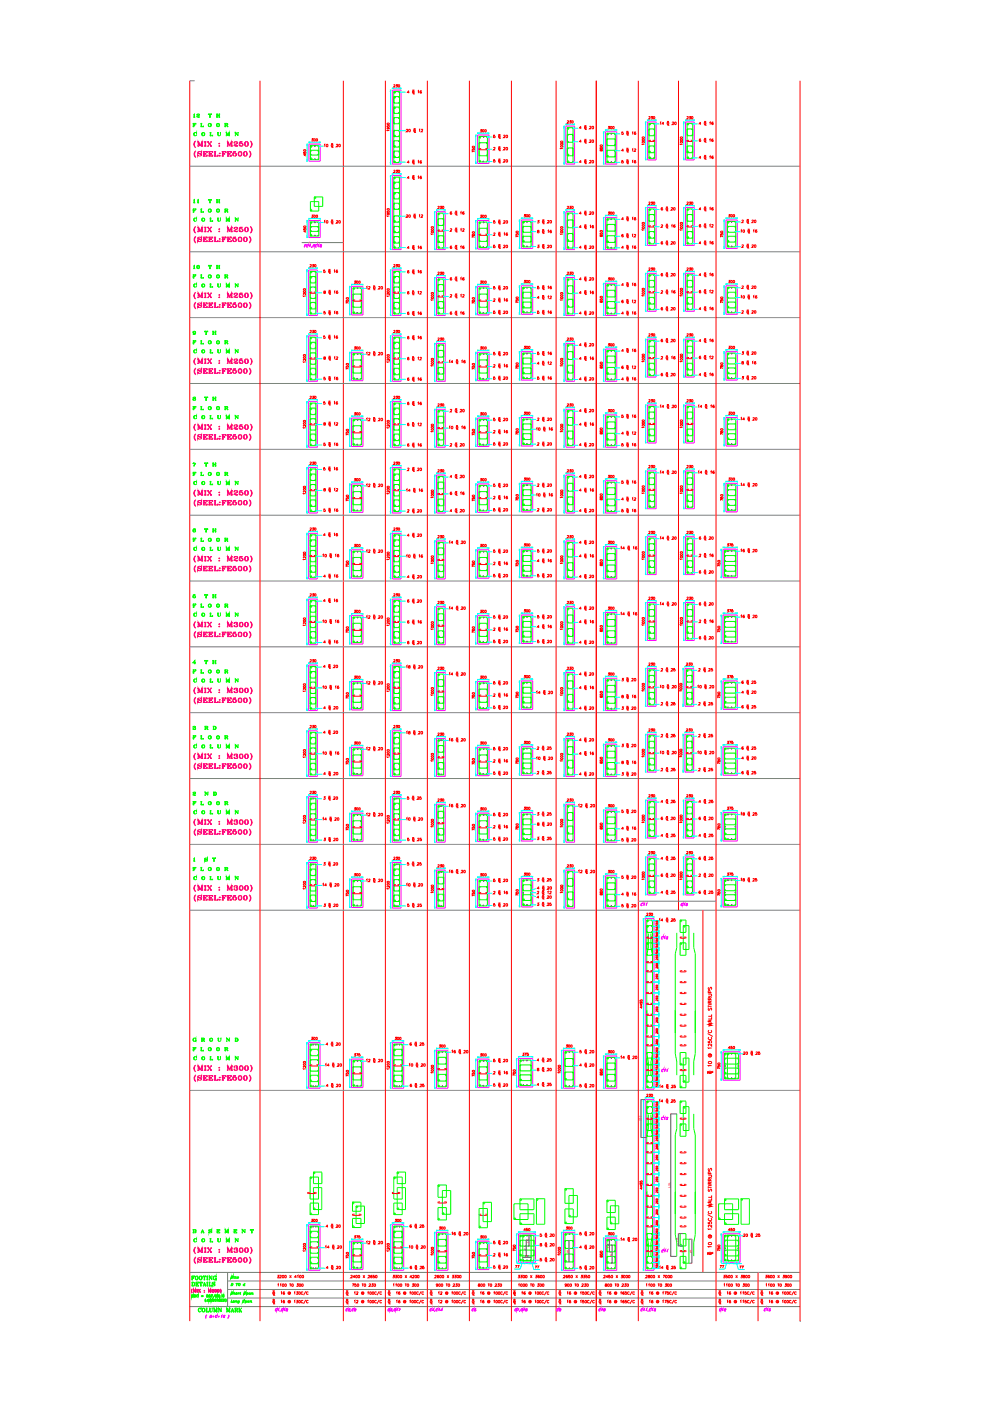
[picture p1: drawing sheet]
<svg xmlns="http://www.w3.org/2000/svg" width="210mm" height="297mm" viewBox="0 0 210 297" stroke-linecap="round" stroke-linejoin="round" font-family="sans-serif">
<defs><g id="words">
<g font-size="3.5" fill="#0f0">
<text x="39.9" y="26.1">12 T H</text>
<text x="39.9" y="44.1">11 T H</text>
<text x="39.9" y="58.2">10 T H</text>
<text x="39.5" y="72.3">9 T H</text>
<text x="39.5" y="86.1">8 T H</text>
<text x="39.5" y="100.2">7 T H</text>
<text x="39.5" y="113.9">6 T H</text>
<text x="39.5" y="128.1">5 T H</text>
<text x="39.5" y="141.8">4 T H</text>
<text x="39.5" y="155.9">3 R D</text>
<text x="39.5" y="170">2 N D</text>
<text x="39.9" y="183.8">1 S T</text>
</g>
<text font-size="3.5" fill="#f0f" x="112.2" y="270.2">77</text>
<text font-size="3.5" fill="#f00" x="155.6" y="270.2">77</text>
<g font-size="3.1" fill="#f00">
<text x="118.9" y="27.2">230</text>
<text x="136.2" y="26.5">230</text>
<text x="144.3" y="26.5">230</text>
<text x="100.5" y="47.3">300</text>
<text x="127.7" y="46.6">300</text>
<text x="136.2" y="44.4">230</text>
<text x="144.3" y="44.4">230</text>
<text x="118.9" y="59.3">230</text>
<text x="153.1" y="61">300</text>
<text x="82.2" y="71.6">230</text>
<text x="73.7" y="75.1">300</text>
<text x="100.5" y="75.1">300</text>
<text x="118.9" y="73.4">230</text>
<text x="127.7" y="74.4">300</text>
<text x="82.2" y="85.7">230</text>
<text x="127.7" y="88.5">300</text>
<text x="136.2" y="86.4">230</text>
<text x="144.3" y="86.4">230</text>
<text x="118.9" y="101.2">230</text>
<text x="82.2" y="113.6">230</text>
<text x="73.7" y="117.1">300</text>
<text x="100.5" y="117.1">300</text>
<text x="136.2" y="114.3">230</text>
<text x="144.3" y="114.3">230</text>
<text x="118.9" y="129.1">230</text>
<text x="82.2" y="141.5">230</text>
<text x="136.2" y="142.2">230</text>
<text x="144.3" y="142.2">230</text>
<text x="73.7" y="145">300</text>
<text x="100.5" y="145">300</text>
<text x="118.9" y="157">230</text>
<text x="136.2" y="156.3">230</text>
<text x="144.3" y="156.3">230</text>
<text x="73.7" y="172.9">300</text>
<text x="100.5" y="172.9">300</text>
<text x="118.9" y="171.1">230</text>
<text x="136.2" y="170">230</text>
<text x="144.3" y="170">230</text>
<text x="73.7" y="187">300</text>
<text x="100.5" y="187">300</text>
<text x="73.7" y="225.1">375</text>
<text x="100.5" y="225.1">300</text>
<text x="151.3" y="269.9">77</text>
<text x="98.8" y="279">C5</text>
<text x="116.8" y="279">C8</text>
<text x="125.6" y="279">C10</text>
<text x="151.3" y="279">C12</text>
<text x="160.9" y="279">C15</text>
</g>
<g font-size="3.1" fill="#0f0">
<text x="65.6" y="34.2" transform="rotate(-90 65.6 34.2)">450</text>
<text x="65.6" y="50.4" transform="rotate(-90 65.6 50.4)">450</text>
<text x="110.8" y="51.5" transform="rotate(-90 110.8 51.5)">750</text>
<text x="154.2" y="51.5" transform="rotate(-90 154.2 51.5)">750</text>
<text x="110.8" y="65.6" transform="rotate(-90 110.8 65.6)">750</text>
<text x="154.2" y="65.6" transform="rotate(-90 154.2 65.6)">750</text>
<text x="153.1" y="75.1">300</text>
<text x="110.8" y="93.5" transform="rotate(-90 110.8 93.5)">750</text>
<text x="154.2" y="93.5" transform="rotate(-90 154.2 93.5)">750</text>
<text x="153.1" y="103">300</text>
<text x="110.8" y="121.4" transform="rotate(-90 110.8 121.4)">750</text>
<text x="153.5" y="121.4" transform="rotate(-90 153.5 121.4)">750</text>
<text x="110.8" y="135.5" transform="rotate(-90 110.8 135.5)">750</text>
<text x="153.5" y="135.5" transform="rotate(-90 153.5 135.5)">750</text>
<text x="110.8" y="149.2" transform="rotate(-90 110.8 149.2)">750</text>
<text x="153.5" y="149.2" transform="rotate(-90 153.5 149.2)">750</text>
<text x="109.7" y="158.7">300</text>
<text x="110.8" y="163.3" transform="rotate(-90 110.8 163.3)">750</text>
<text x="153.5" y="163.3" transform="rotate(-90 153.5 163.3)">750</text>
<text x="109.7" y="172.9">300</text>
<text x="110.1" y="229.3" transform="rotate(-90 110.1 229.3)">750</text>
<text x="91.7" y="261.8">300</text>
<text x="153.1" y="262.1">450</text>
</g>
<g font-size="3.1" fill="#0ff">
<text x="82.2" y="37.7">230</text>
<text x="109.7" y="61">300</text>
<text x="109.7" y="75.1">300</text>
<text x="109.7" y="103">300</text>
<text x="109.7" y="130.9">300</text>
</g>
<g font-size="3.1">
<text x="74.8" y="65.6" transform="rotate(-90 74.8 65.6)">750</text>
<text x="74.8" y="79.7" transform="rotate(-90 74.8 79.7)">750</text>
<text x="74.8" y="93.5" transform="rotate(-90 74.8 93.5)">750</text>
<text x="74.8" y="107.6" transform="rotate(-90 74.8 107.6)">750</text>
<text x="127.7" y="116.4">300</text>
<text x="74.8" y="135.5" transform="rotate(-90 74.8 135.5)">750</text>
<text x="127.7" y="144.3">300</text>
<text x="74.8" y="163.3" transform="rotate(-90 74.8 163.3)">750</text>
<text x="82.2" y="169.3">230</text>
<text x="127.7" y="172.2">300</text>
<text x="74.8" y="177.4" transform="rotate(-90 74.8 177.4)">750</text>
<text x="82.2" y="183.4">230</text>
<text x="74.8" y="191.2" transform="rotate(-90 74.8 191.2)">750</text>
<text x="110.8" y="191.2" transform="rotate(-90 110.8 191.2)">750</text>
<text x="127.7" y="186.3">300</text>
<text x="153.5" y="191.2" transform="rotate(-90 153.5 191.2)">750</text>
<text x="82.5" y="221.5">300</text>
<text x="127.7" y="224.4">300</text>
<text x="153.5" y="227.9" transform="rotate(-90 153.5 227.9)">750</text>
<text x="74.8" y="268.1" transform="rotate(-90 74.8 268.1)">750</text>
</g>
<g font-size="3.1" fill="#f0f">
<text x="139" y="238.5">C13</text>
<text x="109.7" y="262.1">450</text>
<text x="107.9" y="269.9">77</text>
<text x="139" y="266.7">C11</text>
</g>
<g font-size=".5" fill="#f00">
<text x="135.9" y="237.7" transform="rotate(-90 135.9 237.7)">1000</text>
<text x="142.2" y="251.8" transform="rotate(-90 142.2 251.8)">3753</text>
<text x="112.1" y="263.4" transform="rotate(-90 112.1 263.4)">283</text>
<text x="143.8" y="263.2" transform="rotate(-90 143.8 263.2)">325</text>
<text x="111.3" y="266.6">220</text>
<text x="111.6" y="265" transform="rotate(-90 111.6 265)">413</text>
<text x="120.6" y="265.7" transform="rotate(-90 120.6 265.7)">563</text>
<text x="129.2" y="264.5" transform="rotate(-90 129.2 264.5)">323</text>
<text x="129.8" y="266.3" transform="rotate(-90 129.8 266.3)">474</text>
<text x="146.7" y="265.7" transform="rotate(-90 146.7 265.7)">633</text>
</g>
</g></defs>
<!-- layer: 0 -->
<g fill="none" stroke="#808080" stroke-width=".21">
<path d="M40.2 17.1h1.1M40.2 35.2h129.4M40.2 53.4h129.4M64 51.4h8.8M40.2 67.3h129.4M40.2 95.3h129.4M40.2 81.3h129.4M40.2 109.2h129.4M40.2 137.1h129.4M40.2 123.2h129.4M40.2 151.1h129.4M40.2 179h129.4"/>
<path d="M40.2 165.1h129.4M40.2 193h129.4M135.3 191.1h16.5M40.2 231.2h129.4M40.2 277h129.4M40.2 269.8h129.4M48.3 275.2h121.3M48.3 273.4h121.3M48.3 271.6h121.3M48.3 269.8v7.2M169.6 280.1h.1"/>
</g>
<g fill="none" stroke="#0f0" stroke-width=".21">
<path d="M41.2 28.2v.5M41.3 28.1l-.2 .3 .2 .4M41.6 28.2l.1-.1v.2a.33 .33 0 0 0-.5-.1 .33 .33 0 0 0 0 .5 .33 .33 0 0 0 .5-.1M42.9 28.2v.5M43 28.1l-.2 .3 .2 .4M43.1 28.1l.2 .3-.2 .4M43.3 28.2v.5M44.5 28.8h.6v-.2l-.1 .2M44.5 28.1h.3M44.5 28.1v.7M44.6 28.1v.7M44.7 28.1v.7"/>
<path d="M44.7 28.7v.1M44.7 28.1v.1M44.9 28.8h.2h-.1M45.1 28.7l-.1 .1M46.1 28.1h.3M46.2 28.1v.5l.2 .2 .3-.1v-.6M46.2 28.1l.1 .6M46.3 28.1v.5l.1 .2M46.6 28.1h.3M46.7 28.1h.1M47.9 28.1h.2l.2 .6M47.9 28.8h.2"/>
<path d="M47.9 28.1h.1M48 28.8v-.7l.3 .7 .3-.7v.7M48 28.1l.3 .6M48.4 28.8h.4M48.6 28.1h.2M48.6 28.8h-.1M48.6 28.1v.7M48.6 28.7l.1 .1M48.7 28.1l-.1 .1M49.8 28.1h.2l.5 .6M49.8 28.8h.2M49.8 28.1h.1"/>
<path d="M49.9 28.1l.5 .6M50.4 28.1h.2M50.5 28.1v.7l-.6-.7v.7M41.2 46.3v.5M41.3 46.2l-.2 .3 .2 .4M41.6 46.3l.1 .1a.33 .33 0 0 0-.5-.1 .33 .33 0 0 0 0 .5 .33 .33 0 0 0 .5 0M42.9 46.3v.5M43 46.2l-.2 .3 .2 .4M43.1 46.2l.2 .3-.2 .4M43.3 46.3v.5M44.5 46.9h.6v-.2l-.1 .2M44.5 46.2h.3"/>
<path d="M44.5 46.2v.7M44.6 46.3v.6M44.7 46.2v.7M44.7 46.8v.1M44.7 46.2v.1M44.9 46.9h.2h-.1M45.1 46.8l-.1 .1M46.1 46.2h.3M46.2 46.2v.5l.2 .2 .3-.1v-.5M46.2 46.3l.1 .5M46.3 46.2v.6l.1 .1M46.6 46.2h.3"/>
<path d="M46.7 46.2h.1M47.9 46.2h.2l.2 .6M47.9 46.9h.2M47.9 46.2l.1 .1M48 46.9v-.7l.3 .7 .3-.7v.7M48 46.2l.3 .6M48.4 46.9h.4M48.6 46.2h.2M48.6 46.9h-.1M48.6 46.3v.6M48.6 46.2v.7M48.6 46.8l.1 .1"/>
<path d="M48.7 46.2l-.1 .1M49.8 46.2h.2l.5 .6M49.8 46.9h.2M49.8 46.2l.1 .1M49.9 46.2l.5 .6M50.4 46.2h.2M50.5 46.3v.6l-.6-.7v.7M41.2 74.2v.5M41.2 60.3v.5M41.3 74.2l-.2 .2 .2 .4M41.3 60.2l-.2 .2 .2 .5M41.6 74.2l.1 .1a.33 .33 0 0 0-.5 0 .33 .33 0 0 0 0 .5 .33 .33 0 0 0 .5-.1"/>
<path d="M41.6 60.3l.1 .1a.33 .33 0 0 0-.5-.1 .33 .33 0 0 0 0 .5 .33 .33 0 0 0 .5-.1M42.9 74.2v.5M42.9 60.3v.5M43 74.2l-.2 .2 .2 .4M43 60.2l-.2 .2 .2 .5M43.1 74.2l.2 .2-.2 .4M43.1 60.2l.2 .2-.2 .5M43.3 74.2v.5M43.3 60.3v.5M44.5 74.8h.6v-.2l-.1 .2M44.5 60.9h.6v-.2l-.1 .2M44.5 74.2h.3"/>
<path d="M44.5 60.2h.3M44.5 74.2v.6M44.5 60.2h.1M44.6 60.2v.1M44.6 60.2v.7M44.6 60.8l-.1 .1M44.6 60.8v.1M44.6 60.2v.6M44.6 74.2v.6M44.7 60.3v.5M44.7 74.2v.6M44.7 74.8h.1"/>
<path d="M44.7 74.2h.1M44.9 74.8h.2h-.1M45 60.9h.1M45.1 74.7l-.1 .1M45.1 60.8l-.2 .1M46.1 74.2h.3M46.1 60.2l.1 .1M46.2 74.2v.4l.2 .2 .3-.1v-.5M46.2 74.2l.1 .5M46.2 60.2l.1 .6M46.3 60.2v.5l.1 .2M46.3 60.2v.1"/>
<path d="M46.3 74.2v.5l.1 .1M46.3 60.2h.1M46.4 60.2h-.3l.1 .6 .2 .1 .3-.1v-.6M46.6 74.2h.3M46.6 60.2h.3M46.7 74.2h.1M46.7 60.2h.1M47.6 72.2l.7 .2-.1 .1-.4 .1M47.6 72.9h.3M47.8 72.3h.1M47.8 72.8v.1M47.9 74.2h.2l.2 .5"/>
<path d="M47.9 74.8h.2M47.9 60.2h.2M47.9 60.9h.2M47.9 74.2h.1M47.9 60.2h.1M48 72.6l.2 .3 .1-.1M48 74.8v-.6l.3 .6 .3-.6v.6M48 74.2l.3 .5M48 60.2l.3 .6M48 72.6l.3 .2M48.1 72.2l.1 .1-.1 .3M48.2 72.8l.1 .1"/>
<path d="M48.2 72.3v.2M48.4 74.8h.4M48.4 60.9h.4M48.6 60.8v-.6l-.3 .7-.3-.7v.6M48.6 74.2h.2M48.6 74.8h-.1M48.6 60.2h.2M48.6 60.2v.6M48.6 74.2v.6M48.6 60.3v.5M48.6 74.8h.1M48.7 74.2h-.1"/>
<path d="M49.8 74.2h.2l.5 .5M49.8 74.8h.2M49.8 60.2h.2M49.8 60.9h.2M49.8 74.2h.1M49.8 60.2h.1M49.9 74.2l.5 .5M49.9 60.2l.6 .6M50.4 74.2h.2M50.4 60.2h.2M50.5 74.2v.6l-.6-.6v.6M50.5 60.2v.7l-.6-.7v.6"/>
<path d="M41.2 88.2v.5M41.3 88.1l-.2 .3 .2 .4M41.6 88.2l.1 .1a.33 .33 0 0 0-.5-.1 .33 .33 0 0 0 0 .5 .33 .33 0 0 0 .5-.1M42.9 88.2v.5M43 88.1l-.2 .3 .2 .4M43.1 88.1l.2 .3-.2 .4M43.3 88.2v.5M44.5 88.8h.6v-.2l-.1 .2M44.5 88.1h.3M44.5 88.1h.1M44.6 88.2v.6M44.6 88.8h-.1"/>
<path d="M44.6 88.7v.1M44.6 88.1v.7M44.7 88.1v.6M44.7 88.1v.1M45.1 88.8h-.2M45.1 88.7l-.1 .1M46.1 88.1l.1 .1M46.2 88.1v.5l.2 .2 .3-.1v-.6M46.2 88.1l.1 .6M46.3 88.2v.4l.1 .2M46.3 88.1h.1M46.4 88.1h-.3h.1"/>
<path d="M46.6 88.1h.3M46.7 88.1h.1M47.6 86.2l.7 .1-.1 .2h-.4M47.6 86.9h.3M47.8 86.8v.1M47.8 86.2v.1M47.9 88.1h.2l.2 .6M47.9 88.8h.2M47.9 88.1h.1M48 86.5l.2 .4 .1-.2M48 88.1l.3 .6M48 86.5l.3 .3"/>
<path d="M48.1 86.2l.1 .1-.1 .2M48.2 86.7l.1 .1M48.2 86.3v.1M48.4 88.8h.4M48.6 88.7v-.6l-.3 .7-.3-.7v.7M48.6 88.1h.2M48.6 88.1v.7M48.6 88.1v.6M48.6 88.1v.1M49.8 88.1h.2l.5 .6M49.8 88.8h.2M49.8 88.1h.1"/>
<path d="M49.9 88.1l.5 .6M50.4 88.1h.2M50.5 88.1v.7l-.6-.7v.7M41.2 116.1v.5M41.2 102.2v.5M41.3 116l-.2 .3 .2 .4M41.3 102.1l-.2 .2 .2 .5M41.6 116.1l.1 .1a.33 .33 0 0 0-.5-.1 .33 .33 0 0 0 0 .5 .33 .33 0 0 0 .5 0M41.6 102.2l.1 .1a.33 .33 0 0 0-.5-.1 .33 .33 0 0 0 0 .5 .33 .33 0 0 0 .5-.1M42.9 116.1v.5M42.9 102.2v.5M43 116l-.2 .3 .2 .4"/>
<path d="M43 102.1l-.2 .2 .2 .5M43.1 116l.2 .3-.2 .4M43.1 102.1l.2 .2-.2 .5M43.3 116.1v.5M43.3 102.2v.5M44.5 116.7h.6v-.2l-.1 .2M44.5 102.8h.6v-.2l-.1 .2M44.5 116h.3M44.5 102.1h.3M44.5 116v.7M44.5 102.1h.1M44.6 102.1h.1"/>
<path d="M44.6 102.1v.6M44.6 102.7l-.1 .1M44.6 116.1v.6M44.7 102.1v.7M44.7 116v.7M44.7 116.7h.1M44.7 102.7h.1M44.7 116v.1M44.9 116.7h.2h-.1M45 102.8l.1-.1-.1 .1M45.1 116.6l-.1 .1M45.1 102.7l-.2 .1"/>
<path d="M46.1 116h.3M46.1 102.1h.1M46.2 116v.5l.2 .2 .3-.1v-.5M46.2 116.1l.1 .5M46.2 102.1l.1 .6M46.3 102.1v.5l.1 .2M46.3 102.1h.1M46.3 116v.6l.1 .1M46.4 102.1h-.3l.1 .6 .2 .1 .3-.1v-.6M46.6 116h.3M46.6 102.1h.3M46.7 116h.1"/>
<path d="M46.7 102.1h.1M47.6 114.1l.7 .1-.1 .2h-.4M47.6 100.1l.7 .2-.1 .1-.4 .1M47.6 114.8h.3M47.6 100.8h.3M47.8 114.1v.1M47.8 114.7v.1M47.8 100.2h.1M47.8 100.8h.1M47.9 116h.2M47.9 116.7h.2M47.9 102.1h.2l.2 .6"/>
<path d="M47.9 102.8h.2M47.9 116l.1 .1M47.9 102.1h.1M48 114.4l.2 .4 .1-.1M48 100.5l.3 .3v-.1l-.3-.2M48 116.7v-.7l.3 .7 .3-.7v.7M48 102.7v-.6l.3 .7 .3-.7v.7M48 116l.3 .6M48 102.1l.3 .6M48 114.5l.3 .2M48.1 114.1l.1 .1-.1 .2M48.1 100.1l.1 .1-.1 .3"/>
<path d="M48.2 114.7l.1 .1M48.2 100.7l.1 .1M48.2 114.2v.2M48.2 100.2v.2M48.4 116.7h.4M48.4 102.8h.4M48.6 116h.2M48.6 116.7h-.1M48.6 102.1h.2M48.6 102.7h.1M48.6 102.1v.6M48.6 116.1v.6"/>
<path d="M48.6 102.1v.7M48.6 116v.7M48.6 116.7h.1M48.7 116l-.1 .1M49.8 116h.2l.5 .6M49.8 116.7h.2M49.8 102.1h.2M49.8 102.8h.2M49.8 116l.1 .1M49.8 102.1h.1M49.9 116l.5 .6M49.9 102.1l.6 .6"/>
<path d="M50.4 116h.2M50.4 102.1h.2M50.5 116.1v.6l-.6-.7v.7M50.5 102.1v.7l-.6-.7v.6M41.2 130.1v.5M41.3 130l-.2 .3 .2 .4M41.6 130.1l.1-.1v.2a.33 .33 0 0 0-.5-.1 .33 .33 0 0 0 0 .5 .33 .33 0 0 0 .5-.1M42.9 130.1v.5M43 130l-.2 .3 .2 .4M43.1 130l.2 .3-.2 .4M43.3 130.1v.5M44.5 130.7h.6v-.2l-.1 .2"/>
<path d="M44.5 130h.3M44.5 130h.1M44.6 130.1v.6M44.6 130.6l-.1 .1M44.6 130.6v.1M44.6 130v.6M44.7 130v.6M44.7 130v.1M45 130.7h.1M45.1 130.6l-.2 .1M46.1 130l.1 .1M46.2 130v.5l.2 .2 .3-.1v-.6"/>
<path d="M46.2 130l.1 .6M46.3 130.1v.4l.1 .2M46.3 130h.1M46.4 130h-.3h.1M46.6 130h.3M46.7 130h.1M47.6 128.1l.7 .1-.1 .2h-.4M47.6 128.8h.3M47.8 128.7v.1M47.8 128.1h.1M47.9 130h.2M47.9 130.7h.2"/>
<path d="M47.9 130h.1M48 128.4l.2 .4 .1-.2M48 130l.3 .6M48 128.4l.3 .2M48.1 128.1l.1 .1-.1 .2M48.2 128.6l.1 .1M48.2 128.1v.2M48.4 130.7h.4M48.6 130.6v-.6l-.3 .7-.3-.7v.6M48.6 130h.2M48.6 130v.6M48.6 130v.1"/>
<path d="M49.8 130h.2M49.8 130.7h.2M49.8 130h.1M49.9 130l.6 .6M50.4 130h.2M50.5 130v.7l-.6-.7v.6M41.2 158v.5M41.2 144.1v.4M41.3 157.9l-.2 .3 .2 .4M41.3 144l-.2 .2 .2 .4M41.6 158l.1 .1a.33 .33 0 0 0-.5-.1 .33 .33 0 0 0 0 .5 .33 .33 0 0 0 .5-.1M41.6 144.1l.1-.1v.2a.33 .33 0 0 0-.5-.1 .33 .33 0 0 0 0 .5 .33 .33 0 0 0 .5-.1"/>
<path d="M42.9 158v.5M42.9 144.1v.4M43 157.9l-.2 .3 .2 .4M43 144l-.2 .2 .2 .4M43.1 157.9l.2 .3-.2 .4M43.1 144l.2 .2-.2 .4M43.3 158v.5M43.3 144.1v.4M44.5 158.6h.6v-.2l-.1 .2M44.5 144.6h.6v-.2l-.1 .2M44.5 157.9h.3M44.5 144h.3"/>
<path d="M44.5 144v.6M44.5 157.9l.1 .1M44.6 158l-.1 .6M44.6 144v.6M44.6 158v.6M44.7 144v.6M44.7 157.9v.7M44.7 158h.1M44.7 158.5v.1M44.7 144.6h.1M44.7 144h.1M44.9 158.6h.2h-.1"/>
<path d="M44.9 144.6h.2h-.1M45.1 158.5l-.1 .1M45.1 144.5l-.1 .1M46.1 157.9l.1 .1M46.1 144h.3M46.2 157.9v.5l.2 .2 .3-.1v-.5M46.2 144v.4l.2 .2 .3-.1v-.5M46.2 158l.1 .5M46.2 144l.1 .5M46.3 158v.4l.1 .2M46.3 144v.5l.1 .1M46.3 157.9v.1"/>
<path d="M46.4 157.9h-.3l.1 .1M46.6 157.9h.3M46.6 144h.3M46.7 157.9h.1M46.7 144h.1M47.6 156l.7 .1-.1 .2h-.4M47.6 142l.7 .2-.1 .1-.4 .1M47.6 156.7h.3M47.6 142.7h.3M47.8 156h.1M47.8 156.6v.1M47.8 142.1h.1"/>
<path d="M47.8 142.6v.1M47.9 157.9h.2M47.9 158.6h.2M47.9 144h.2l.2 .5M47.9 144.6h.2M47.9 157.9l.1 .1M47.9 144h.1M48 156.3l.2 .4 .1-.2M48 142.4l.3 .3v-.1l-.3-.2M48 158.6v-.7l.3 .7 .3-.7v.7M48 144.6v-.6l.3 .6 .3-.6v.6M48 157.9l.3 .6"/>
<path d="M48 144l.3 .5M48 156.3l.3 .3M48.1 156l.1 .1-.1 .2M48.1 142l.1 .1-.1 .3M48.2 156.5l.1 .1M48.2 142.6l.1 .1M48.2 156v.2M48.2 142.1v.2M48.4 158.6h.4M48.4 144.6h.4M48.6 157.9h.2M48.6 158.6h-.1"/>
<path d="M48.6 144h.2M48.6 144.6h-.1M48.6 144v.6M48.6 158v.6M48.6 157.9v.7M48.6 158h.1M48.6 158.5l.1 .1M48.6 144.6h.1M48.7 144h-.1M49.8 157.9h.2l.5 .6M49.8 158.6h.2M49.8 144h.2"/>
<path d="M49.8 144.6h.2M49.8 157.9l.1 .1M49.8 144h.1M49.9 157.9l.5 .6M49.9 144l.6 .5M50.4 157.9h.2M50.4 144h.2M50.5 158v.6l-.6-.7v.7M50.5 144v.6l-.6-.6v.6M41.2 172v.5M41.3 171.9l-.2 .2 .2 .5M41.6 172l.1 .1a.33 .33 0 0 0-.5-.1 .33 .33 0 0 0 0 .5 .33 .33 0 0 0 .5-.1"/>
<path d="M42.9 172v.5M43 171.9l-.2 .2 .2 .5M43.1 171.9l.2 .2-.2 .5M43.3 172v.5M44.5 172.6h.6v-.2l-.1 .2M44.5 171.9h.3M44.5 171.9h.1M44.6 171.9h.1M44.6 171.9v.7M44.6 172.5l-.1 .1M44.6 172.5v.1M44.6 171.9v.6"/>
<path d="M44.7 171.9v.6M45 172.6h.1M45.1 172.5l-.2 .1M46.1 171.9h.1M46.2 171.9l.1 .6M46.3 171.9v.5l.1 .2M46.3 171.9h.1M46.4 171.9h-.3l.1 .6 .2 .1 .3-.1v-.6M46.6 171.9h.3M46.7 171.9h.1M47.6 169.9l.7 .2-.1 .1-.4 .1M47.9 171.9h.2l.2 .6"/>
<path d="M47.9 172.6h.2M47.9 171.9h.1M48 170.3l.3 .3v-.1l-.3-.2M48 171.9l.3 .6M48.1 169.9l.1 .1-.1 .3M48.2 170.5l.1 .1M48.2 170v.2M48.4 172.6h.4M48.6 172.5v-.6l-.3 .7-.3-.7v.6M48.6 171.9h.2M48.6 171.9v.6M49.8 171.9h.2"/>
<path d="M49.8 172.6h.2M49.8 171.9h.1M49.9 171.9l.6 .6M50.4 171.9h.2M50.5 171.9v.7l-.6-.7v.6M41.2 185.9v.5M41.3 185.8l-.2 .3 .2 .4M41.6 185.9l.1 .1a.33 .33 0 0 0-.5-.1 .33 .33 0 0 0 0 .5 .33 .33 0 0 0 .5 0M42.9 185.9v.5M43 185.8l-.2 .3 .2 .4M43.1 185.8l.2 .3-.2 .4M43.3 185.9v.5"/>
<path d="M44.5 186.5h.6v-.2l-.1 .2M44.5 185.8h.3M44.5 185.8v.7M44.6 185.9v.6M44.7 185.8v.7M44.7 186.5h.1M44.7 185.8v.1M44.9 186.5h.2h-.1M45.1 186.4l-.1 .1M46.1 185.8h.3M46.2 185.8v.5l.2 .2 .3-.1v-.5M46.2 185.9l.1 .5"/>
<path d="M46.3 185.8v.6l.1 .1M46.6 185.8h.3M46.7 185.8h.1M47.6 183.9l.7 .1-.1 .2h-.4M47.6 184.6h.3M47.8 183.9v.1M47.8 184.5v.1M47.9 185.8h.2l.2 .6M47.9 186.5h.2M47.9 185.8l.1 .1M48 184.2l.2 .4 .1-.1M48 186.5v-.7l.3 .7 .3-.7v.7"/>
<path d="M48 185.8l.3 .6M48 184.3l.3 .2M48.1 183.9l.1 .1-.1 .2M48.2 184.5l.1 .1M48.2 184v.2M48.4 186.5h.4M48.6 185.8h.2M48.6 186.5h-.1M48.6 185.9v.6M48.6 185.8v.7M48.6 186.5h.1M48.7 185.8l-.1 .1"/>
<path d="M49.8 185.8h.2l.5 .6M49.8 186.5h.2M49.8 185.8l.1 .1M49.9 185.8l.5 .6M50.4 185.8h.2M50.5 185.9v.6l-.6-.7v.7M40.9 222.1l.6 .1M40.9 222.8h.3M40.9 222.1v.7M41 220.2v.5M41 222.1v.7M41.1 222.1v.7"/>
<path d="M41.1 222.8h.1M41.1 222.1v.1M41.2 224.1v.5M41.2 220.1l-.2 .3 .2 .4M41.3 222.3v.3zM41.3 222.4v.1l-.2-.1M41.3 222.1h.2h-.1M41.3 220.5h.3M41.3 224l-.2 .3 .2 .4M41.4 220.5v.1M41.4 220.5v.3M41.5 220.2v.1a.35 .35 0 0 0-.5-.1 .35 .35 0 0 0 0 .5 .35 .35 0 0 0 .5 .1l.1-.3"/>
<path d="M41.5 220.6v.1M41.6 220.5l-.1 .1M41.6 224.1l.1 .1a.33 .33 0 0 0-.5-.1 .33 .33 0 0 0 0 .5 .33 .33 0 0 0 .5 0M42.5 222.8h.6v-.2v.2M42.5 222.1h.4M42.6 222.1h.1M42.6 222.8h.1M42.7 222.1v.7M42.7 220.1l.1 .1M42.8 222.8h.1M42.8 222.1h.1M42.8 220.7l-.1 .1"/>
<path d="M42.8 220.1v.7M42.9 220.4h.4v-.2l-.6-.1h.1l-.1 .7h.3M42.9 220.1v.7M42.9 220.7v.1M42.9 220.8h.1M42.9 224.1v.5M42.9 220.1v.1M42.9 220.1h.1M43 220.4l.3 .4 .1-.1M43 224l-.2 .3 .2 .4M43.1 220.5l.3 .2M43.1 224l.2 .3-.2 .4"/>
<path d="M43.1 220.1l.2 .1-.2 .2M43.1 222.7l-.2 .1M43.2 220.7l.1 .1M43.3 220.2v.2M43.3 224.1v.5M44.3 222.2v.5M44.4 222.1l-.2 .3 .2 .4M44.5 224.7h.6v-.2l-.1 .2M44.5 224h.3M44.5 224l.1 .1M44.5 222.1l.2 .3-.2 .4M44.6 224v.1"/>
<path d="M44.6 220.2v.5M44.6 224v.7M44.6 224.7h-.1M44.6 224.6v.1M44.6 224.1v.6M44.7 224.1v.5M44.7 222.2v.5M44.7 220.1l-.2 .3 .2 .4M44.8 220.1l.2 .3-.2 .4M45 224.7h.1M45 220.2v.5M45.1 224.7h-.2"/>
<path d="M46 222.2v.5M46.1 224l.1 .1M46.1 220.1h.4M46.2 222.1l-.2 .3 .2 .4M46.2 220.1h.1M46.2 224.1l.1 .5M46.2 220.1l.1 .1M46.3 224v.6l.1 .1M46.3 222.1l.2 .3-.2 .4M46.3 220.1v.5l.2 .2 .3-.1v-.6M46.3 220.1v.6M46.3 224v.1"/>
<path d="M46.4 224h-.3l.1 .6 .2 .1 .3-.1v-.5M46.4 220.1l-.1 .1M46.4 222.2v.5M46.4 220.1l-.1 .5 .2 .2M46.6 224h.3M46.7 224h.1M46.7 220.1h.3M46.7 220.1h.2M47.6 222.1l.7 .1-.1 .2h-.4M47.6 222.8h.3M47.6 222.1h.1M47.7 222.1v.7"/>
<path d="M47.7 222.8h-.1M47.8 222.1v.7M47.8 222.7v.1M47.8 222.1v.1M47.9 224h.2l.2 .6M47.9 224.7h.2M47.9 224l.1 .1M48 222.4l.3 .4v-.1l-.3-.2M48 220.8h.2h-.2M48 220.1h.2M48 220.1h.1M48 224l.3 .6"/>
<path d="M48.1 222.1l.1 .1-.1 .2M48.1 220.1l.5 .6M48.2 222.7l.1 .1M48.2 222.2v.2M48.4 224.7h.4M48.6 224.6v-.6l-.3 .7-.3-.7v.7M48.6 224h.2M48.6 224.1v.6M48.6 220.1v.7l-.5-.7v.7M48.6 224.1v.5M48.7 220.1h-.1h.2M49.8 224h.2"/>
<path d="M49.8 224.7h.2M49.8 220.1h.4a.34 .34 0 0 1 .3 .3 .34 .34 0 0 1-.3 .4h-.4M49.8 220.1v.7M49.8 224l.1 .1M49.9 220.1v.1M49.9 220.7v.1M49.9 224l.6 .6M50 220.7v.1M50 220.1v.1M50.1 220.1v.7M50.2 220.1l.2 .3-.2 .4M50.4 220.2v.5"/>
<path d="M50.4 224h.2M50.5 224.1v.6l-.6-.7v.7M40.7 270.5v.1M40.7 274.7l.3 .2M40.7 274.5l.3 .3a.17 .17 0 0 1-.1 .2 .17 .17 0 0 1-.2-.1v.1M40.7 271.9h.1M40.7 270.5l-.1 .9h.3M40.7 271.3v.1M40.7 272.6l-.1 .1h.4a.43 .43 0 0 0 .3-.4 .43 .43 0 0 0-.3-.4h-.4l.1 .8M40.7 272.6v.1M40.8 270.9l.2 .1M40.8 270.5l.1 .9"/>
<path d="M40.8 271.3v.1M40.8 270.5v.1M40.8 272.6l.1 .1M40.9 271.9h-.1M40.9 270.5l-.1 .1M40.9 260.7h.6l.1 .2-.2 .1M40.9 271.9l-.1 .8M40.9 260.7v.7M41 274.6v.1a.16 .16 0 0 0-.2-.2 .16 .16 0 0 0-.1 .2l.2 .1v.2M41 271.9l.2 .3-.2 .5M41 270.8v.3zM41 270.9v.1"/>
<path d="M41 270.5l.2 .1M41 260.7v.6M41.1 260.7v.7M41.1 261.3v.1M41.1 270.5l.1 .1-.1-.1M41.1 260.7v.1M41.2 272v.5M41.2 270.5v.3v-.3h-.6l.1 .1M41.2 274.5v.1M41.2 262.7v.5M41.2 274.5h.3l-.1 .3M41.2 274.5l-.1 .5h.4l-.1-.2"/>
<path d="M41.2 274.5l.1 .5M41.3 274.5l-.1 .1M41.3 274.5h-.1M41.3 262.6l-.2 .3 .2 .4M41.4 260.7v.3h-.3M41.4 261l.2 .2-.1 .1-.6 .1M41.4 261l.1 .1-.1 .3M41.4 274.5l.1 .2-.3 .1M41.4 274.8v.2M41.5 271.9h.6v.2v-.2v.1M41.5 272.7h.6v-.3l-.1 .3M41.5 274.6v.1"/>
<path d="M41.5 274.8v.2M41.5 260.8v.2M41.5 261.1v.2M41.5 270.7v.5M41.5 271.9l.1 .8M41.5 271.9h.1M41.6 272.6l-.1 .1M41.6 262.7l.1-.1v.2a.33 .33 0 0 0-.5-.1 .33 .33 0 0 0 0 .5 .33 .33 0 0 0 .5-.1M41.7 270.5l-.2 .4 .2 .5M41.7 272.2h.2M41.7 272.6v.1M41.7 271.9h.1"/>
<path d="M41.7 270.5l.2 .4-.2 .5M41.7 274.6v.4M41.7 271.9v.8M41.8 274.5l-.1 .2 .1 .3M41.9 272.1v.3zM41.9 272.2v.1l-.2-.1h.2M41.9 270.7v.5M41.9 271.9h.2M42 271.9h.1M42 274.6v.1a.18 .18 0 0 0-.2-.2 .18 .18 0 0 0-.1 .2l.1 .3 .2-.1M42.1 272.6l-.2 .1M42.2 277.5v.6"/>
<path d="M42.3 271.9h.6v.2v-.2h-.2M42.3 271.9v.2M42.3 277.4l-.2 .3 .2 .5M42.4 270.7v.5M42.4 271.9l-.1 .1M42.4 271.9h-.1M42.5 271.9h-.2M42.5 270.5l-.2 .4 .2 .5M42.6 271.9v.8M42.6 272.6l-.2 .1h.3l-.1-.1M42.6 272.6l-.1 .1M42.6 277.5v-.1v.2a.29 .29 0 0 0-.3-.2 .29 .29 0 0 0-.3 .3v.2a.29 .29 0 0 0 .3 .3 .29 .29 0 0 0 .3-.2"/>
<path d="M42.6 261.4h.2M42.6 270.5l.2 .4-.2 .5M42.6 261.4h.1M42.6 272.6l.1 .1M42.7 274.7h.4zM42.7 274.9h.4zM42.7 261.2h.4M42.7 270.7v.5M42.8 271.9h.1M42.8 271.9l.1 .1M42.9 262.7v.5M42.9 260.8l.2 .6"/>
<path d="M42.9 260.8l.3 .6-.3-.7-.2 .6M43 277.5v.6M43 272.7h.2M43 262.6l-.2 .3 .2 .4M43.1 270.5l-.1 .3v-.3h.7v.3l-.1-.3M43.1 272.6l.3-.7 .2 .8M43.1 261.4h.2M43.1 277.4l-.2 .3 .2 .5M43.1 270.5l-.1 .2M43.1 262.6l.2 .3-.2 .4M43.2 272.4h.3M43.2 261.3l.1 .1"/>
<path d="M43.2 277.4l.2 .3-.2 .5M43.2 271.4h.3M43.2 270.5l-.2 .1M43.3 262.7v.5M43.3 272l.2 .7-.1-.7M43.3 270.5v.8M43.3 277.5v.6M43.3 270.6v.7M43.4 271.3l.1 .1M43.4 270.5v.9M43.4 271.3v.1M43.4 272.7h.3h-.2"/>
<path d="M43.5 270.5l.2 .1M43.5 275.5v.4M43.5 272.6v.1M43.6 275.4v.6M43.6 275.3l-.1 .4 .1 .4M43.7 277.4h.1M43.8 278.1l-.1 .1h.5v-.3v.3M43.8 278.2l-.1-.8h.3h-.2v.8M43.8 278.1l-.1 .1M43.8 274.6h.1M43.8 274.6l.3-.1-.1 .2M43.8 274.9h.1"/>
<path d="M43.8 275.9h.1M43.8 275.9l.2-.5 .2 .5M43.8 278.1l.1 .1M43.9 275.8h.2M43.9 271.9h.1M43.9 270.5v.1M43.9 277.4h-.1M43.9 274.7l.2 .3h-.3M43.9 272.6l-.1 .1h.3l-.1-.1M43.9 270.5v.9h.2l-.1-.1v-.8M43.9 272.7v-.8h.2h-.1v.8M43.9 272.6v.1"/>
<path d="M43.9 270.6l-.1-.1h.3l-.1 .1M43.9 271.3v.1M44 275.5l.1 .4h.1M44 274.5v.2M44 274.7v.3M44 275.5l.1 .4M44 272.6v.1M44 271.3v.1M44 271.9h.1M44 270.5v.1M44.1 274.8v.2M44.1 278.2l.1-.1v.1"/>
<path d="M44.1 275.9h.1M44.2 278.1l-.2 .1M44.3 271.4h.2M44.3 270.5h.2M44.3 272.7h.5v-.3l-.1 .3M44.3 274.9h.1M44.3 271.9h.3M44.3 274.6l.2-.1h-.2v.3a.17 .17 0 0 1 .2-.1 .17 .17 0 0 1 0 .3 .17 .17 0 0 1-.2-.1v.1M44.3 271.9h.1M44.3 270.5l.1 .1M44.3 275.6l.3 .2M44.3 275.4l.3 .3a.16 .16 0 0 1-.1 .2 .16 .16 0 0 1-.2-.1v.1"/>
<path d="M44.4 260.9l.4 .3M44.4 271.9h.1M44.4 271.9v.7M44.4 272.6l-.1 .1M44.4 260.7v.2l.5 .3a.29 .29 0 0 1-.3 .2 .29 .29 0 0 1-.3-.2v.2l.1-.1M44.4 277.4h.1M44.4 270.5l.5 .7M44.4 274.7v.3M44.5 263.3h.6v-.2l-.1 .2M44.5 262.6h.3M44.5 271.9v.8M44.5 272.6h.1"/>
<path d="M44.5 277.4v.7M44.5 262.6l.1 .1M44.5 277.4h.1h-.2l.1 .5 .2 .3 .3-.1v-.7M44.5 277.4v.6l.2 .2M44.5 274.8v.2M44.6 262.6v.1M44.6 277.4h-.1M44.6 262.6v.6M44.6 263.3h-.1M44.6 275.5h-.3l.3 .4M44.6 262.7v.6M44.7 262.7v.6"/>
<path d="M44.7 263.2v.1M44.7 274.5h.4v.2v-.2M44.7 274.5v.2M44.8 274.5h.1M44.8 275.6l.3 .2M44.8 270.5h.2M44.8 275.4l.3 .3a.16 .16 0 0 1-.1 .2 .16 .16 0 0 1-.2-.1v.1M44.8 274.5h-.1M44.8 260.8l.1 .1a.27 .27 0 0 0-.3-.2 .27 .27 0 0 0-.2 .3l.4 .1v.2M44.8 272.6l-.1 .1M44.9 274.5v.5M44.9 275h-.1"/>
<path d="M44.9 270.6v.8l-.5-.9v.8M44.9 274.5l.1 .5h-.2M45 263.3h.1M45 272.1l.5 .3M45.1 277.4h-.2h.2M45.1 271.9v.2l.3 .1a.26 .26 0 0 1 0 .5 .26 .26 0 0 1-.4-.3v.3v-.2M45.1 275.5v.1a.16 .16 0 0 0-.2-.2 .16 .16 0 0 0-.1 .2l.3 .1v.2M45.1 263.3h-.2M45.2 275.9h.2M45.2 275.4h.2M45.3 275.4h.1zM45.3 275.9h.1"/>
<path d="M45.3 277.4h.2l.2 .7M45.3 278.2h.2M45.3 277.4h.1M45.3 275.4v.5M45.3 270.7v.5M45.4 278.1v-.7l.2 .8 .3-.8v.8M45.5 272v-.1v.2a.25 .25 0 0 0-.3-.3 .25 .25 0 0 0-.2 .4l.5 .1v.3M45.5 270.5l-.2 .4 .2 .5M45.6 275.4v.1M45.6 275.4l.1 .5 .2-.1v-.4M45.6 275.4h.1M45.6 275.4v.5"/>
<path d="M45.6 274.4l-.4 .8zM45.6 275.4l.1 .5M45.7 271v.1M45.7 275.4l-.1 .1M45.7 271v.3M45.8 270.7v-.2v.3a.29 .29 0 0 0-.3-.2 .29 .29 0 0 0-.3 .3 .41 .41 0 0 0 .2 .4 .41 .41 0 0 0 .4 .1l.1-.4h-.3M45.8 271.1v.2M45.8 274.7l.3 .2M45.8 278.2h.3M45.8 274.5l.3 .3a.17 .17 0 0 1-.1 .2 .17 .17 0 0 1-.2-.1v.1M45.8 271v.1M45.9 277.4h.2"/>
<path d="M45.9 278.1h.1M45.9 277.4v.7M46 275.4h.1M46 277.4v.7M46 278.1l.1 .1M46 260.7h.6v.2l-.1-.2M46 261.4h.6v-.2l-.1 .2M46 277.4h.1M46.1 260.7v.7M46.1 277.4h-.1M46.1 274.6h-.3l.2 .4M46.1 275.9h.1"/>
<path d="M46.1 275.4h.1l.2 .5-.3-.5M46.1 262.6l.1 .1M46.1 261l.3 .1M46.2 260.7h.1M46.2 261.4h.1M46.2 262.7l.1 .5M46.3 262.6v.5l.1 .2M46.3 262.6v.1M46.3 274.6v.4l.2-.1 .1 .2-.1-.1M46.4 262.6h-.3l.1 .6 .2 .1 .3-.1v-.5M46.4 260.9v.3zM46.4 261v.1"/>
<path d="M46.4 260.7l.2 .1M46.4 274.5l-.1 .2 .1 .3M46.4 277.4l.5 .7M46.4 278.2h-.1h.2M46.4 277.4h-.1h.1M46.5 274.5l.1 .2-.1 .3M46.5 275.4h.1M46.5 275l.1 .1M46.5 275.9h-.1l.1-.5-.2 .5-.1-.5v.5M46.6 274.6v.4M46.6 275.4l-.1 .1M46.6 261.3l-.2 .1"/>
<path d="M46.6 275.4l-.1 .5M46.6 262.6h.3M46.7 262.6h.1M46.7 275.4h.4v.2v-.2M46.8 275.5v.4M46.8 275.9h-.1M46.8 275h.1M46.8 275.4v.5M46.8 275.7h.2M46.9 275.4l-.1 .1M46.9 275.7l.1-.1zM46.9 275.4h-.1"/>
<path d="M46.9 277.4v.8l-.5-.8v.7M47 275.6v.2zM47 275.4h.1M47 275.9h.1M47 277.4h-.2h.2M47.1 275.9h-.4M47.1 274.5l.2 .5M47.1 275h.1M47.1 274.5h.1M47.2 275.4l.4 .1-.1 .4h-.3zM47.3 275.4v.1M47.3 275.4l.1 .5"/>
<path d="M47.3 275h.2M47.4 275.4l-.1 .1M47.4 275h.1M47.4 275.4h-.1M47.4 274.5h.1M47.5 275.4l.1 .2-.1 .3M47.5 274.5l-.1 .5v-.5l-.1 .5-.2-.5v.5M47.5 274.5v.1M47.5 275.5v.4M47.7 261.4h.1zM47.8 261.3v-.6l.2 .7 .3-.7v.7M47.8 260.7h-.2h.2l.3 .6"/>
<path d="M47.8 275.3l.2 .4-.2 .4M47.8 260.7l.2 .6M47.8 275.4v.6M47.9 262.6h.2M47.9 263.3h.2M47.9 275.5v.4M47.9 262.6l.1 .1M48 277.4h.2l.2 .7M48 278.2h.2M48 263.3v-.7l.3 .7 .3-.7v.7M48 277.4h.1M48 262.6l.3 .6"/>
<path d="M48.1 278.1v-.7l.3 .8 .2-.8v.8M48.1 277.4l.3 .7M48.2 261.4h.3M48.2 261.4h.1M48.3 260.7h.2M48.4 260.7v.7M48.4 263.3h.4M48.4 260.7h.1M48.4 261.4h.1M48.5 278.2h.3M48.6 262.6h.2M48.6 263.2v.1"/>
<path d="M48.6 262.7v.6M48.6 278.1v.1M48.7 277.4h.1l-.1 .8M48.7 278.1h.1M48.8 277.4h-.1v.7l-.1 .1M48.9 276.1h.4v-.1l-.1 .1M48.9 278.2h.3M49 278.2h.1M49 276.1l.1-.5-.1 .5M49 278.1l.3-.7 .3 .8M49.1 270.7l.2 .3h-.3M49.1 272.1h.2l.1 .3-.5 .2"/>
<path d="M49.1 274.1l.2 .2-.3 .1M49.1 275.6h.1M49.1 277.9h.3M49.1 272.1l-.1 .5M49.3 277.5l.2 .6M49.3 272.1v.3l-.2 .2M49.3 277.5l.2 .7M49.4 270.6h-.3l.2 .3M49.4 274h-.3l.2 .3M49.5 278.1l-.1 .1M49.5 270.8l.2-.1-.1 .3M49.5 278.1l.1 .1h-.2"/>
<path d="M49.6 274.3l.2-.2v.3M49.6 273.9h.1M49.6 270.7v.3h.1M49.6 275.8l-.1 .2 .1 .1a.17 .17 0 0 0 .2-.1 .17 .17 0 0 0-.2-.2l-.1 .3M49.6 260.7h.6v.2v-.2M49.6 261.4h.6v-.2v.2M49.7 273.9l-.2 .5M49.7 260.7v.7M49.7 270.5h.1M49.7 275.8l-.1 .3M49.7 260.7v.6M49.7 261l.3 .1"/>
<path d="M49.8 274.1v.3l.1-.1M49.8 262.6h.2l.5 .6M49.8 263.3h.2M49.8 262.6l.1 .1M49.8 277.4h.1M49.8 260.7v.7M49.9 271h.2M49.9 278.1l-.2 .1h.4l-.2-.1M49.9 278.1l-.1 .1M49.9 270.8h.3M49.9 277.7h.4l.1-.3h-.7h.2v.8M49.9 262.6l.5 .6"/>
<path d="M49.9 278.1l.1 .1M50 275.8l-.1 .3 .1-.3-.2 .1M50 277.4h-.1M50 276l.3-.2-.1 .3M50 260.9v.3zM50 261v.1M50 260.7l.2 .1M50 277.4l-.1 .8M50.1 272.6h.1M50.1 277.7l.2 .5 .1-.2M50.1 270.8h-.2M50.1 272.1v.1v-.1h.4l-.1 .1v-.1"/>
<path d="M50.2 271h-.3M50.2 277.8l.2 .3M50.2 270.7l-.4 .3M50.2 274.1a.17 .17 0 0 0-.2 .2 .17 .17 0 0 0 .3 .1l-.1-.3-.1 .3M50.2 275.8v.3l.2-.1M50.2 261.3l-.2 .1M50.2 277.4l.1 .1-.1 .2M50.3 274.1l-.1 .3M50.3 278l.1 .1M50.3 272.1l-.2 .5M50.3 277.4v.3M50.4 270.9l.2-.1a.16 .16 0 0 0-.2-.1 .16 .16 0 0 0-.1 .3 .16 .16 0 0 0 .2 0h.1"/>
<path d="M50.4 262.6h.2M50.4 276.2l.2 .1 .2-.5-.3 .5M50.5 262.7v.6l-.6-.7v.7M50.5 270.7l-.1 .3M50.5 274.1v.3l.1-.3-.2 .1M50.6 275.8l-.1 .3M50.6 277.4h.3l-.1 .8M50.6 277.4l.1 .8M50.7 277.4h.1M50.7 278.1l-.1 .1M50.7 278.1v.1M50.8 272.1l-.2 .1a.22 .22 0 0 0-.1 .2 .22 .22 0 0 0 .3 .2l.1-.3a.16 .16 0 0 0-.1-.2 .16 .16 0 0 0-.2 .1v.4"/>
<path d="M50.8 274.1l-.2 .2M50.8 278.1l.1 .1h-.3M50.8 278.1v.1M50.8 277.4h.1M50.8 272.1l.1 .2-.2 .3M50.9 274.1h.2M50.9 277.7l.3 .5M51.1 278.2h.2h-.2M51.1 274.3l-.2 .1 .1-.5-.1 .5M51.1 277.4h.2h-.1M51.2 277.4l-.4 .4M51.3 261.4h.2h-.2"/>
<path d="M51.3 260.7h.2l.4 .6M51.3 260.7h.1M51.4 260.7l.5 .6M51.5 275.7l.3 .3-.3 .1M51.7 272.3l-.1 .3M51.8 274.1l.2 .2-.3 .1M51.8 275.7h-.3l.3 .3M51.8 260.7h.3M51.9 260.7h.1M51.9 272.1h.1M51.9 276.3h.1M51.9 272.1l-.1 .5 .2-.1"/>
<path d="M51.9 275.9l.2-.1-.1 .5M51.9 260.7v.7l-.5-.7v.6M52 272.1l-.1 .5M52 275.8v.5M52.1 274h-.3l.2 .3M52.2 274.6h.1M52.2 274.2l.2-.1-.1 .5M52.3 275.8l-.1 .3M52.3 274.1l-.1 .5M52.6 274.1l-.1 .3M52.6 275.8l-.1 .3M52.9 276l-.2 .1 .1-.3v.3"/>
<path d="M52.9 274.1l-.1 .3M53.1 275.8l-.1 .3 .1-.3-.2 .1M53.1 274.1l-.1 .3 .2-.1M53.1 276l.2-.2v.3M53.1 274.1v.3M53.1 260.7v.2v-.2h.6v.2v-.2M53.2 274.2l.2-.1-.1 .3M53.2 261.4h.3M53.3 275.8v.3l.1-.1M53.3 260.7l-.2 .1M53.3 261.4h.1M53.3 274.1v.3"/>
<path d="M53.4 260.7v.7M53.4 274.3l.2-.2v.3M53.5 260.7h.2h-.1M53.6 274.1v.3l.1-.1M53.6 260.7l.1 .1"/>
<circle cx="43.1" cy="28.4" r=".34"/>
<circle cx="43.1" cy="46.6" r=".34"/>
<circle cx="43.1" cy="74.5" r=".34"/>
<circle cx="43.1" cy="60.5" r=".34"/>
<circle cx="43.1" cy="88.4" r=".34"/>
<circle cx="43.1" cy="116.4" r=".34"/>
<circle cx="43.1" cy="102.4" r=".34"/>
<circle cx="43.1" cy="130.3" r=".34"/>
<circle cx="43.1" cy="158.3" r=".34"/>
<circle cx="43.1" cy="144.3" r=".34"/>
<circle cx="43.1" cy="172.2" r=".34"/>
<circle cx="43.1" cy="186.2" r=".34"/>
<circle cx="43.1" cy="224.4" r=".34"/>
<circle cx="44.5" cy="222.4" r=".34"/>
<circle cx="44.8" cy="220.4" r=".34"/>
<circle cx="46.2" cy="222.4" r=".34"/>
<circle cx="41.7" cy="270.9" r=".37"/>
<circle cx="42.5" cy="270.9" r=".37"/>
<circle cx="43.1" cy="263" r=".34"/>
<circle cx="43.2" cy="277.7" r=".37"/>
<circle cx="46.4" cy="274.7" r=".23"/>
<circle cx="50.6" cy="276" r=".15"/>
<circle cx="51.7" cy="272.4" r=".15"/>
<circle cx="52.2" cy="276" r=".15"/>
<circle cx="52.5" cy="274.3" r=".15"/>
<circle cx="52.6" cy="276" r=".15"/>
<circle cx="52.9" cy="274.3" r=".15"/>
</g>
<g fill="none" stroke="#ff007f" stroke-width=".21">
<path d="M41.3 30.1l-.1 .4 .1 .5M41.3 32.2l-.1 .3 .1 .6M41.4 30l-.2 .5 .2 .7M41.4 32.1l-.1 .4 .1 .8M41.5 29.9a.85 .85 0 0 0 0 1.4M41.5 32a.85 .85 0 0 0 0 1.4M41.8 30.1h.3l.4 .8M41.8 31h.4M41.9 31h.2M41.9 30.1h.1M42 32.4l.7 .4M42 31v-.9l.4 .9 .4-.9v.9"/>
<path d="M42.1 32.2v.3l.6 .2a.36 .36 0 0 1-.2 .4 .36 .36 0 0 1-.5-.1l-.1-.2v.3l.1-.1M42.1 30.1l.3 .8M42.6 31h.5M42.7 32.3v-.2v.3l-.3-.3-.5 .2 .1 .2 .6 .2v.3M42.8 30.1h.3M42.8 31h-.1M42.8 30.9l-.1 .1M42.9 30.1v.9M42.9 30.9l.1 .1M42.9 31h.1M43 30.1h-.1M43 32.1h.9v.3v-.3"/>
<path d="M43 33.1h.9v-.3v.3M43.1 32.1l.1 .1M43.2 32.1v1M43.2 33l-.1 .1M43.2 32.2v.8M43.3 32.1v1M43.3 32.6h.3M43.3 33v.1M43.3 33l.1 .1M43.3 30.1h.5M43.3 31h.5M43.3 32.1v.1"/>
<path d="M43.4 30.1h.1M43.4 32.1l-.1 .1M43.5 30.1v.9M43.5 31h-.1M43.5 30.9l-.1 .1M43.6 30.1v.9M43.6 30.9v.1M43.6 31h.1M43.6 32.4v.4zM43.6 32.5l-.1 .1 .1 .1-.2-.1 .2-.1M43.6 32.1l.3 .1M43.6 30.1h.1"/>
<path d="M43.7 30.1h-.1M43.7 32.1l.2 .1M43.7 33.1l.2-.1-.1 .1M43.8 32.1l.1 .2M43.9 33l-.3 .1M43.9 30.1h.4M43.9 31h.4M44 30.1h.2M44 31h.2M44 30.1l.7 .9M44.1 30.1l.7 .9M44.2 30.1l.6 .9"/>
<path d="M44.2 32.1h.9v.3l-.1-.3M44.2 33.1h.9v-.3l-.1 .3M44.2 32.1l.2 .1M44.3 30.1h-.1M44.3 32.1l.1 .1M44.4 32.1v1M44.4 33l-.2 .1M44.4 33l-.1 .1M44.4 32.2v.8M44.5 32.1v1M44.5 32.6h.3M44.5 33v.1"/>
<path d="M44.5 33l.1 .1M44.5 32.1v.1M44.5 31h.4M44.6 32.1l-.1 .1M44.6 30.1h.3M44.7 30.1h.2M44.7 31h.2M44.7 31h-.1M44.8 30.1l-.7 .9M44.8 32.4v.4zM44.8 32.5l-.1 .1 .1 .1-.2-.1 .2-.1M44.8 32.1l.3 .1"/>
<path d="M44.9 32.1l.2 .1M44.9 33.1l.2-.1-.1 .1M45 32.1l.1 .2M45.1 33l-.3 .1M45.4 33.1h.8v-.3v.3M45.4 32.1h.4M45.4 32.1l.1 .1M45.5 32.1v.1M45.5 32.1v1M45.5 33l-.1 .1M45.5 33v.1M45.6 32.2v.8"/>
<path d="M45.7 32.1v1M45.7 33v.1M45.7 33l.1 .1M45.7 32.1v.1M45.8 32.1l-.1 .1M46.1 33.1l.1-.1-.1 .1M46.2 33l-.3 .1M46.5 30.4h.1M46.5 30.9h.1M46.5 32.5h.2zM46.5 33h.2zM46.6 32.5h.1"/>
<path d="M46.6 33h.1M47 32.1h.9v.3v-.3M47 33.1h.5M47.1 32.1l.1 .1M47.2 32.1v1M47.2 33l-.1 .1M47.2 32.2v.8M47.3 32.1v1M47.3 32.6h.3M47.3 33v.1M47.3 33l.1 .1M47.3 32.1v.1"/>
<path d="M47.4 32.1l-.1 .1M47.6 32.4v.4zM47.6 32.5l-.1 .1 .1 .1-.2-.1 .2-.1M47.6 32.1l.3 .1M47.7 32.1l.2 .1M47.8 32.1l.1 .2M48.1 30.1h.3l.3 .8M48.1 31h.3M48.1 32.1h.9v.3v-.3M48.1 33.1h.9v-.3v.3M48.2 31h.2M48.2 30.1h.1"/>
<path d="M48.2 32.1l.1 .1M48.3 31v-.9l.4 .9 .4-.9v.9M48.3 32.1v1M48.3 33l-.1 .1M48.3 30.1l.4 .8M48.4 32.2v.8M48.4 32.1v1M48.4 32.6h.4M48.4 33l.1 .1M48.5 32.1l-.1 .1M48.8 32.4v.4zM48.8 32.5l-.2 .1 .2 .1-.3-.1 .3-.1"/>
<path d="M48.8 32.1l.2 .1M48.9 32.1l.1 .1M48.9 33.1l.1-.1-.1 .1M48.9 31h.4M48.9 32.1l.1 .2M49 33l-.2 .1M49.1 30.1h.2M49.1 31h-.2M49.1 30.9l-.1 .1M49.1 30.1v.9M49.2 30.1v.9M49.2 30.9v.1"/>
<path d="M49.2 31h.1M49.2 30.1h.1M49.3 30.1h-.1M49.4 32.9h.1M49.5 32.2l.5-.1h-.5l-.1 .5a.39 .39 0 0 1 .5-.1 .39 .39 0 0 1 .1 .5h-.5l-.1-.1 .1-.1-.1 .2M49.5 32.2h.4M49.7 30.2h.1M49.7 30.2l.1 .1h-.2a.44 .44 0 0 1 .4-.3 .44 .44 0 0 1 .4 .3l-.6 .3-.2 .4M49.8 32.5l.2 .2-.2 .4M50 32.6v.4M50.1 30.1l.2 .2-.4 .3M50.3 30.1v.3"/>
<path d="M50.4 30.9h-.8M50.4 30.8l-.1 .2-.5-.1h.5M50.7 32.2l-.1 .3 .1 .5M50.8 30.8h.1M50.8 32.1l-.2 .4 .1 .5 .1 .1M50.8 30.1h.6h-.6l-.1 .4a.39 .39 0 0 1 .6-.1 .39 .39 0 0 1 .1 .6h-.6v-.3v.2M50.8 30.1h.5M50.9 32.1l.3 .4-.1 .5-.2 .1M51.1 32.2l.1 .3-.1 .5M51.2 30.4l.2 .2v.3l-.2 .1M51.4 30.5v.4M51.8 32.2v.8"/>
<path d="M52 32.1l-.3 .4 .1 .5 .2 .1M52 30.1l-.1 .3 .1 .5M52.1 32.1l.2 .4-.1 .5-.1 .1M52.2 30.1l-.2 .3v.5l.2 .1M52.2 32.2v.8M52.3 30.1l.2 .3v.5l-.2 .1M52.5 30.1v.8M52.8 32a.85 .85 0 0 1 0 1.4M52.9 32.1l.2 .4-.2 .8M53 32.2l.1 .3-.1 .6M53.1 29.9a.85 .85 0 0 1 0 1.4M53.2 30l.1 .5-.1 .7"/>
<path d="M53.3 30.1l.1 .4-.1 .5M41.3 48.3l-.1 .3 .1 .6M41.3 50.4l-.1 .3 .1 .6M41.4 48.1l-.2 .5 .2 .8M41.4 50.2l-.1 .5 .1 .7M41.5 48a.86 .86 0 0 0 0 1.5M41.5 50.1a.85 .85 0 0 0 0 1.4M41.8 48.2h.3l.4 .8M41.8 49.1h.4M41.9 49.1h.2M41.9 48.2h.1M42 50.5l.7 .4"/>
<path d="M42 49.1v-.9l.4 .9 .4-.9v.9M42.1 50.3v.3l.6 .3a.41 .41 0 0 1-.3 .3 .41 .41 0 0 1-.5-.3v.3l.1-.1M42.1 48.2l.3 .8M42.6 49.1h.5M42.7 50.4v-.1v.2l-.3-.2-.5 .1 .1 .2 .6 .3v.3M42.8 48.2h.3M42.8 49.1h-.1M42.8 49l-.1 .1M42.9 48.2v.9M42.9 49l.1 .1M42.9 49.1h.1M43 48.2l-.1 .1"/>
<path d="M43 50.3h.9v.2v-.2M43 51.2h.9v-.3v.3M43 48.2h-.1M43.1 50.3v.9M43.1 50.3l.1 .1M43.2 51.1l-.1 .1M43.2 50.3v.9M43.3 50.7h.3M43.3 51.1v.1M43.3 48.2h.5M43.3 49.1h.5M43.3 50.3v.1"/>
<path d="M43.4 48.2h.1M43.4 50.3h-.1v.9h.1M43.4 48.2l.1 .1M43.5 48.2v.9M43.5 49.1h-.1M43.5 49l-.1 .1M43.6 48.2v.9M43.6 49v.1M43.6 49.1h.1M43.6 50.5v.4zM43.6 50.6l-.1 .1 .1 .1M43.6 50.7h-.2l.2 .1"/>
<path d="M43.6 50.3h.3M43.6 48.2v.1M43.7 48.2h-.1M43.7 50.3l.2 .1M43.8 50.3l.1 .1M43.9 51.2h-.3M43.9 51.1l-.2 .1M43.9 51.1l-.1 .1M43.9 48.2h.4M43.9 49.1h.4M44 48.2h.2M44 49.1h.2"/>
<path d="M44 48.2l.7 .9M44.1 48.2l.7 .9M44.2 48.2l.6 .9M44.2 50.3h.9v.2l-.1-.2M44.2 51.2h.9v-.3l-.1 .3M44.2 50.3h.2v.9h-.2M44.3 48.2h-.1M44.3 50.3l.1 .1M44.4 51.1l-.1 .1M44.4 50.3v.9M44.5 50.7h.3M44.5 51.1v.1"/>
<path d="M44.5 50.3v.1M44.5 49.1h.4M44.6 50.3v.9M44.6 48.2h.3M44.7 48.2h.2M44.7 49.1h.2M44.7 49.1h-.1M44.8 48.2l-.7 .9M44.8 50.5v.4zM44.8 50.6l-.1 .1 .1 .1M44.8 50.7h-.2l.2 .1M44.8 50.3h.3"/>
<path d="M44.9 50.3l.2 .1M45 50.3l.1 .1M45.1 51.2h-.3M45.1 51.1l-.2 .1M45.1 51.1l-.1 .1M45.4 51.2h.8v-.3v.3M45.4 50.3h.4M45.4 50.3h.1v.9h-.1M45.5 50.3v.1M45.5 51.1v.1M45.6 50.3v.9M45.7 51.1v.1"/>
<path d="M45.7 50.3v.1M45.8 50.3h-.1v.9h.1M46.2 51.2h-.3M46.2 51.1l-.1 .1M46.4 49l.2 .1zM46.5 48.5h.1M46.5 49h.1M46.5 50.6l.2 .1zM46.6 50.6h.1M46.6 51.1h.1M47 50.3h.9v.2v-.2M47 51.2h.5"/>
<path d="M47.1 50.3h.1v.9h-.1M47.1 50.3l.1 .1M47.2 51.1l-.1 .1M47.2 50.3v.9M47.3 50.7h.3M47.3 51.1v.1M47.3 50.3v.1M47.4 50.3v.9M47.6 50.5v.4zM47.6 50.6l-.1 .1 .1 .1M47.6 50.7h-.2l.2 .1M47.6 50.3h.3"/>
<path d="M47.7 50.3l.2 .1M47.8 50.3l.1 .1M48.1 48.2h.3l.3 .8M48.1 49.1h.3M48.1 50.3h.9v.2v-.2M48.1 51.2h.9v-.3v.3M48.2 49.1h.2M48.2 48.2h.1M48.2 50.3v.9M48.2 50.3l.1 .1M48.3 49.1v-.9l.4 .9 .4-.9v.9M48.3 51.1l-.1 .1"/>
<path d="M48.3 48.2l.4 .8M48.4 50.3v.9M48.4 50.7h.4M48.4 51.1l.1 .1M48.5 50.3l-.1 .1M48.5 50.3h-.1v.9h.1M48.8 50.5v.4zM48.8 50.6l-.2 .1 .2 .1M48.8 50.7h-.3l.3 .1M48.8 50.3h.2M48.9 50.3l.1 .1M48.9 49.1h.4"/>
<path d="M49 51.2h-.2M49 51.1l-.1 .1M49.1 48.2h.2M49.1 49.1h-.2M49.1 49l-.1 .1M49.1 48.2v.9M49.2 48.2v.9M49.2 49v.1M49.2 49.1h.1M49.2 48.2v.1M49.3 48.2h-.1M49.4 51h.1"/>
<path d="M49.5 50.4l.5-.1h-.5l-.1 .4a.39 .39 0 0 1 .5-.1 .39 .39 0 0 1 .1 .6h-.5l-.1-.2 .1-.1-.1 .2M49.7 48.4h.1M49.7 48.3l.1 .1h-.2a.43 .43 0 0 1 .4-.2 .43 .43 0 0 1 .4 .3l-.7 .4-.1 .2M49.8 50.6l.2 .2-.2 .4M50 50.7v.4M50.1 48.2l.2 .3-.4 .2M50.3 48.3v.2M50.4 49h-.8M50.4 48.9l-.1 .2-.5-.1h.5M50.7 50.4l-.1 .2 .1 .5M50.8 48.9h.1M50.8 50.3l-.2 .3 .1 .5 .1 .1"/>
<path d="M50.8 48.3l.6-.1h-.6l-.1 .4a.38 .38 0 0 1 .6-.1 .38 .38 0 0 1 .1 .6h-.6v-.2v.1M50.8 48.2h.5M50.9 50.3l.3 .3-.1 .5-.2 .1M51.1 50.4l.1 .2-.1 .5M51.2 48.5l.2 .2-.2 .4M51.4 48.6v.4M51.8 50.4v.7M52 50.3l-.3 .3 .1 .5 .2 .1M52 48.3l-.1 .2 .1 .5M52.1 50.3l.2 .3-.1 .5-.1 .1M52.2 48.2l-.2 .3v.5l.2 .1M52.2 50.4v.7"/>
<path d="M52.3 48.2l.2 .3v.5l-.2 .1M52.5 48.3v.7M52.8 50.1a.85 .85 0 0 1 0 1.4M52.9 50.2l.2 .5-.2 .7M53 50.4l.1 .3-.1 .6M53.1 48a.86 .86 0 0 1 0 1.5M53.2 48.1l.1 .5-.1 .8M53.3 48.3l.1 .3-.1 .6M41.3 76.2l-.1 .3 .1 .6M41.3 62.2l-.1 .4 .1 .5M41.3 78.3l-.1 .3 .1 .6M41.3 64.3l-.1 .3 .1 .6"/>
<path d="M41.4 76l-.2 .5 .2 .8M41.4 62.1l-.2 .5 .2 .7M41.4 78.1l-.1 .5 .1 .8M41.4 64.1l-.1 .5 .1 .8M41.5 75.9a.86 .86 0 0 0 0 1.5M41.5 62a.86 .86 0 0 0 0 1.4M41.5 78a.85 .85 0 0 0 0 1.5M41.5 64.1a.85 .85 0 0 0 0 1.4M41.8 76.1h.3l.4 .8M41.8 77.1h.4M41.8 62.1h.3l.4 .9M41.8 63.1h.4"/>
<path d="M41.9 77.1h.2M41.9 63.1h.2M41.9 76.1l.1 .1M41.9 62.1l.1 .1M42 78.5l.7 .3M42 64.5l.7 .4M42 77v-.9l.4 1 .4-1v1M42 63.1v-1l.4 1 .4-1v1h-.1M42.1 78.2v.3l.6 .3a.41 .41 0 0 1-.3 .4 .41 .41 0 0 1-.5-.3v.2l.1-.1M42.1 64.3v.2l.6 .4a.41 .41 0 0 1-.3 .3 .41 .41 0 0 1-.5-.3v.3l.1-.2M42.1 76.1l.3 .8M42.1 62.1l.3 .9"/>
<path d="M42.6 77.1h.5M42.6 63.1h.5M42.7 78.3v-.1v.3l-.3-.3-.5 .1 .1 .3 .6 .2v.3M42.7 64.4v-.2v.3l-.3-.3-.5 .2 .1 .2 .6 .2v.3M42.8 76.1h.3M42.8 77l-.1 .1M42.8 62.1h.3M42.8 63l-.1 .1M42.9 62.2v.9M42.9 76.2v.8M42.9 62.1v1h.1M42.9 76.1v1"/>
<path d="M42.9 77l.1 .1M42.9 63l.1 .1M43 76.1l-.1 .1M43 62.1l-.1 .1M43 78.2h.9v.3v-.3M43 79.1h.9v-.2v.2M43 64.2h.9v.3v-.3M43 65.2h.9v-.3v.3M43.1 78.2h.1M43.1 64.2h.1M43.1 78.2l.1 .1M43.2 64.2v1"/>
<path d="M43.2 78.2v.9M43.2 79.1h-.1M43.2 65.1l-.1 .1M43.2 64.3v.8M43.3 64.2v1M43.3 78.2v.9M43.3 78.6h.3M43.3 79.1h.1M43.3 64.7h.3M43.3 65.1v.1M43.3 65.1l.1 .1M43.3 76.1h.5"/>
<path d="M43.3 77.1h.5M43.3 62.1h.5M43.3 63.1h.5M43.3 78.2v.1M43.3 64.2h.1M43.4 76.1l.1 .1M43.4 62.1l.1 .1M43.4 78.2h-.1M43.5 62.1l-.1 1M43.5 76.1v1M43.5 77l-.1 .1M43.5 63l-.1 .1"/>
<path d="M43.5 62.2v.9M43.5 76.2v.8M43.6 62.1v1h.1M43.6 76.1v1M43.6 77v.1M43.6 77l.1 .1M43.6 63v.1M43.6 78.5v.3zM43.6 78.6h-.1l.1 .1-.2-.1h.2M43.6 64.5v.4zM43.6 64.7h-.2l.2-.1-.1 .1 .1 .1M43.6 78.2h.3"/>
<path d="M43.6 64.2l.3 .1-.2-.1M43.6 76.1v.1M43.6 62.1v.1M43.7 76.1l-.1 .1M43.7 62.1l-.1 .1M43.7 78.2l.2 .1M43.8 78.2l.1 .1M43.8 64.2l.1 .2M43.9 79.1h-.3M43.9 79.1h-.2M43.9 79l-.1 .1M43.9 65.1l-.3 .1"/>
<path d="M43.9 65.1l-.2 .1M43.9 65l-.1 .2M43.9 76.1h.4M43.9 77.1h.4M43.9 62.1h.4M43.9 63.1h.4M44 76.1h.2M44 77.1h.2M44 62.1h.2M44 63.1h.2M44 76.1l.7 1M44 62.1l.6 1"/>
<path d="M44.1 76.1l.7 1M44.1 62.1l.7 1M44.2 76.1l.6 1M44.2 78.2h.9v.3l-.1-.3M44.2 79.1h.9v-.2l-.1 .2M44.2 64.2h.9v.3l-.1-.3M44.2 65.2h.9v-.3l-.1 .3M44.2 78.2h.2M44.2 64.2h.1M44.3 76.1l-.1 .1M44.3 62.1l-.1 .1M44.3 78.2l.1 .1"/>
<path d="M44.4 64.2v1M44.4 78.2v.9M44.4 79.1h-.2M44.4 79.1h-.1M44.4 65.1l-.2 .1M44.4 65.1l-.1 .1M44.4 64.3v.8M44.5 64.2v1M44.5 78.2v.9M44.5 78.6h.3M44.5 79.1h.1M44.5 64.7h.3"/>
<path d="M44.5 65.1v.1M44.5 65.1l.1 .1M44.5 78.2v.1M44.5 64.2h.1M44.5 77.1h.4M44.5 63.1h.4M44.6 78.2h-.1M44.6 76.1h.3M44.6 62.1h.3M44.7 76.1h.2M44.7 77.1h.2M44.7 62.1h.2"/>
<path d="M44.7 63.1h.2M44.7 77l-.1 .1M44.8 76.2l-.7 .8M44.8 62.2l-.7 .9M44.8 78.5v.3zM44.8 78.6h-.1l.1 .1-.2-.1h.2M44.8 64.5v.4zM44.8 64.7h-.2l.2-.1-.1 .1 .1 .1M44.8 78.2h.3M44.8 64.2l.3 .1-.2-.1M44.9 78.2l.2 .1M45 78.2l.1 .1"/>
<path d="M45 64.2l.1 .2M45.1 79.1h-.3M45.1 79.1h-.2M45.1 79l-.1 .1M45.1 65.1l-.3 .1M45.1 65.1l-.2 .1M45.1 65l-.1 .2M45.4 79.1h.8v-.2v.2M45.4 65.2h.8v-.3v.3M45.4 78.2h.4M45.4 64.2h.4M45.4 78.2h.1"/>
<path d="M45.4 64.2h.1M45.5 78.2v.1M45.5 64.2v1M45.5 78.2v.9M45.5 79.1h-.1M45.5 79.1h.1M45.5 65.1l-.1 .1M45.5 65.1v.1M45.6 64.3v.8M45.6 78.2v.9M45.7 64.2v1M45.7 78.2v.9"/>
<path d="M45.7 79.1h.1M45.7 65.1v.1M45.7 65.1l.1 .1M45.7 78.2v.1M45.7 64.2h.1M45.8 78.2h-.1M46.2 79.1h-.3M46.2 79.1h-.1M46.2 79l-.1 .1M46.2 65.1l-.3 .1M46.2 65.1l-.1 .1M46.2 65l-.1 .2"/>
<path d="M46.5 76.4v.2zM46.5 76.5h.1M46.5 77h.1M46.5 62.5h.1M46.5 63h.1M46.5 79.1h.2zM46.5 65.1h.2zM46.6 78.6h.1M46.6 79.1h.1M46.6 64.5v.2zM46.6 64.6h.1M46.6 65.1h.1"/>
<path d="M47 78.2h.9v.3v-.3M47 64.2h.9v.3v-.3M47 79.1h.5M47 65.2h.5M47.1 78.2h.1M47.1 64.2h.1M47.1 78.2l.1 .1M47.2 64.2v1M47.2 78.2v.9M47.2 79.1h-.1M47.2 65.1l-.1 .1M47.2 64.3v.8"/>
<path d="M47.3 64.2v1M47.3 78.2v.9M47.3 78.6h.3M47.3 79.1h.1M47.3 64.7h.3M47.3 65.1v.1M47.3 65.1l.1 .1M47.3 78.2v.1M47.3 64.2h.1M47.4 78.2h-.1M47.6 78.5v.3zM47.6 78.6h-.1l.1 .1-.2-.1h.2"/>
<path d="M47.6 64.5v.4zM47.6 64.7h-.2l.2-.1-.1 .1 .1 .1M47.6 78.2h.3M47.6 64.2l.3 .1-.2-.1M47.7 78.2l.2 .1M47.8 78.2l.1 .1M47.8 64.2l.1 .2M48.1 76.1h.3l.3 .8M48.1 77.1h.3M48.1 62.1h.3M48.1 63.1h.3M48.1 78.2h.9v.3v-.3"/>
<path d="M48.1 79.1h.9v-.2v.2M48.1 64.2h.9v.3v-.3M48.1 65.2h.9v-.3v.3M48.2 77.1h.2M48.2 63.1h.2M48.2 76.1l.1 .1M48.2 62.1l.1 .1M48.2 78.2h.1M48.2 64.2h.1M48.2 78.2l.1 .1M48.3 77v-.9l.4 1 .4-1v1M48.3 63.1v-1l.4 1 .4-1v1h-.2"/>
<path d="M48.3 64.2v1M48.3 78.2v.9M48.3 79.1h-.1M48.3 65.1l-.1 .1M48.3 76.1l.4 .8M48.3 62.1l.4 .9M48.4 64.3v.8M48.4 78.2v.9M48.4 64.2v1M48.4 78.6h.4M48.4 79.1h.1M48.4 64.7h.4"/>
<path d="M48.4 65.1l.1 .1M48.5 78.2l-.1 .1M48.5 64.2h.1M48.5 78.2h-.1M48.8 78.5v.3zM48.8 78.6h-.2l.2 .1-.3-.1h.3M48.8 64.5v.4zM48.8 64.7h-.3l.3-.1-.2 .1 .2 .1M48.8 78.2h.2M48.8 64.2l.2 .1-.1-.1M48.9 78.2l.1 .1M48.9 77.1h.4"/>
<path d="M48.9 63.1h.4M48.9 64.2l.1 .2M49 79.1h-.2M49 79.1h-.1M49 79l-.1 .1M49 65.1l-.2 .1M49 65.1l-.1 .1M49 65l-.1 .2M49.1 76.1h.2M49.1 77l-.2 .1M49.1 77l-.1 .1M49.1 62.1h.2"/>
<path d="M49.1 63l-.1 .1M49.1 62.2v.9M49.1 76.2v.8M49.2 62.1l.1 1M49.2 76.1v1M49.2 77v.1M49.2 77l.1 .1M49.2 63v.1M49.2 76.1v.1M49.2 62.1v.1M49.3 76.1l-.1 .1M49.3 62.1l-.1 .1"/>
<path d="M49.4 78.9h.1M49.4 65h.1M49.5 78.3l.5-.1h-.5l-.1 .4a.39 .39 0 0 1 .5-.1 .39 .39 0 0 1 .1 .6h-.5l-.1-.1 .1-.1-.1 .1M49.5 78.2h.4M49.7 76.3h.1M49.7 76.2l.1 .1h-.2a.44 .44 0 0 1 .4-.2 .44 .44 0 0 1 .4 .3l-.7 .4-.1 .3M49.7 62.3h.1M49.7 62.3l.1 .1h-.2a.43 .43 0 0 1 .4-.3 .43 .43 0 0 1 .4 .3l-.7 .4-.1 .3M49.8 78.5l.2 .2v.4h-.2M49.8 64.5l.2 .3v.3l-.2 .1M49.9 64.3h-.4l.5-.1h-.5l-.1 .5a.39 .39 0 0 1 .5-.1 .39 .39 0 0 1 .1 .5h-.5l-.1-.1 .1-.1-.1 .1M50 78.6v.4"/>
<path d="M50 64.7v.3M50.1 76.1l.2 .3-.4 .3M50.1 62.1l.2 .3-.4 .3M50.3 76.2v.3M50.3 62.2v.3M50.4 76.9l-.8 .1M50.4 76.8l-.1 .3-.5-.2 .5 .1M50.4 63h-.8M50.4 62.9l-.1 .2-.5-.1h.5M50.7 78.3l-.1 .3 .1 .5M50.7 64.3l-.1 .3 .1 .5M50.8 76.8h.1"/>
<path d="M50.8 62.9h.1M50.8 78.2l-.2 .4 .1 .4 .1 .1M50.8 64.2l-.2 .4 .1 .4 .1 .2M50.8 76.2l.6-.1h-.6l-.1 .5a.39 .39 0 0 1 .6-.2 .39 .39 0 0 1 .1 .6h-.6v-.2v.1M50.8 62.2l.6-.1h-.6l-.1 .5a.39 .39 0 0 1 .6-.1 .39 .39 0 0 1 .1 .6h-.6v-.3v.2M50.8 76.2h.5M50.8 62.2h.5M50.9 78.2l.3 .4-.1 .4-.2 .1M50.9 64.2l.3 .4-.1 .4-.2 .2M51.1 78.3l.1 .3-.1 .5M51.1 64.3l.1 .3-.1 .5M51.2 76.4l.2 .3-.2 .4"/>
<path d="M51.2 62.5l.2 .2-.2 .4M51.4 76.6v.3M51.4 62.6v.4M51.8 78.3v.8M51.8 64.3v.8M52 78.2l-.3 .4 .1 .4 .2 .1M52 64.2l-.3 .4 .1 .4 .2 .2M52 76.2l-.1 .3 .1 .5M52 62.2l-.1 .3 .1 .5M52.1 78.2l.2 .4-.1 .4-.1 .1M52.1 64.2l.2 .4-.1 .4-.1 .2M52.2 76.1l-.2 .4v.4l.2 .2"/>
<path d="M52.2 62.1l-.2 .4v.5l.2 .1M52.2 78.3v.8M52.2 64.3v.8M52.3 76.1l.2 .4v.4l-.2 .2M52.3 62.1l.2 .4v.5l-.2 .1M52.5 76.2v.8M52.5 62.2v.8M52.8 78a.85 .85 0 0 1 0 1.5M52.8 64.1a.85 .85 0 0 1 0 1.4M52.9 78.1l.2 .5-.2 .8M52.9 64.1l.2 .5-.2 .8M53 78.3l.1 .3-.1 .6"/>
<path d="M53 64.3l.1 .3-.1 .6M53.1 75.9a.86 .86 0 0 1 0 1.5M53.1 62a.86 .86 0 0 1 0 1.4M53.2 76l.1 .5-.1 .8M53.2 62.1l.1 .5-.1 .7M53.3 76.2l.1 .3-.1 .6M53.3 62.2l.1 .4-.1 .5M41.3 90.2l-.1 .3 .1 .6M41.3 92.2l-.1 .4 .1 .5M41.4 90l-.2 .5 .2 .7M41.4 92.1l-.1 .5 .1 .7M41.5 89.9a.85 .85 0 0 0 0 1.4"/>
<path d="M41.5 92a.85 .85 0 0 0 0 1.4M41.8 90.1h.3l.4 .8M41.8 91h.4M41.9 91h.2M41.9 90.1h.1M42 92.4l.7 .4M42 91v-.9l.4 .9 .4-.9v.9M42.1 92.2v.3l.6 .3a.41 .41 0 0 1-.3 .3 .41 .41 0 0 1-.5-.3v.3l.1-.1M42.1 90.1l.3 .8M42.6 91h.5M42.7 92.3v-.1v.2l-.3-.2-.5 .1 .1 .2 .6 .2v.4M42.8 90.1h.3"/>
<path d="M42.8 91h-.1M42.8 90.9l-.1 .1M42.9 90.1v.9M42.9 90.9l.1 .1M42.9 91h.1M43 90.1l-.1 .1M43 92.2h.9v.2v-.2M43 93.1h.9v-.3v.3M43 90.1h-.1M43.1 92.2v.9M43.1 92.2h.1M43.2 93l-.1 .1"/>
<path d="M43.2 92.2v.9M43.3 92.6h.3M43.3 93v.1M43.3 90.1h.5M43.3 91h.5M43.3 92.2h.1M43.4 90.1h.1M43.4 92.2h-.1v.9h.1M43.4 90.1l.1 .1M43.5 90.1v.9M43.5 91h-.1M43.5 90.9l-.1 .1"/>
<path d="M43.6 90.1v.9M43.6 90.9v.1M43.6 91h.1M43.6 92.4v.4zM43.6 92.5l-.1 .1 .1 .1M43.6 92.6h-.2l.2 .1M43.6 92.2h.3M43.6 90.1v.1M43.7 90.1h-.1M43.7 92.2h.2M43.8 92.2l.1 .1M43.9 93.1h-.3"/>
<path d="M43.9 93l-.2 .1M43.9 93l-.1 .1M43.9 90.1h.4M43.9 91h.4M44 90.1h.2M44 91h.2M44 90.1l.7 .9M44.1 90.1l.7 .9M44.2 92.2h.9v.2l-.1-.2M44.2 93.1h.9v-.3l-.1 .3M44.2 92.2h.2v.9h-.2M44.3 90.1h-.1"/>
<path d="M44.3 92.2h.1M44.4 93l-.1 .1M44.4 92.2v.9M44.5 92.6h.3M44.5 93v.1M44.5 92.2h.1M44.5 91h.4M44.6 92.2v.9M44.6 90.1h.3M44.7 90.1h.2M44.7 91h.2M44.7 91h-.1"/>
<path d="M44.8 90.1l-.7 .9M44.8 92.4v.4zM44.8 92.5l-.1 .1 .1 .1M44.8 92.6h-.2l.2 .1M44.8 92.2h.3M44.9 92.2h.2M45 92.2l.1 .1M45.1 93.1h-.3M45.1 93l-.2 .1M45.1 93l-.1 .1M45.4 93.1h.8v-.3v.3M45.4 92.2h.4"/>
<path d="M45.4 92.2h.1v.9h-.1M45.5 92.2h.1M45.5 93v.1M45.6 92.2v.9M45.7 93v.1M45.7 92.2h.1M45.8 92.2h-.1v.9h.1M46.2 93.1h-.3M46.2 93l-.1 .1M46.4 90.4l.2 .1zM46.5 90.4h.1M46.5 90.9h.1"/>
<path d="M46.6 92.5h.1M46.6 93v.1zM46.6 93h.1M47 92.2h.9v.2v-.2M47 93.1h.5M47.1 92.2h.1v.9h-.1M47.1 92.2h.1M47.2 93l-.1 .1M47.2 92.2v.9M47.3 92.6h.3M47.3 93v.1M47.3 92.2h.1"/>
<path d="M47.4 92.2v.9M47.6 92.4v.4zM47.6 92.5l-.1 .1 .1 .1M47.6 92.6h-.2l.2 .1M47.6 92.2h.3M47.7 92.2h.2M47.8 92.2l.1 .1M48.1 90.1h.3l.3 .8M48.1 91h.3M48.1 92.2h.9v.2v-.2M48.1 93.1h.9v-.3v.3M48.2 91h.2"/>
<path d="M48.2 90.1h.1M48.2 92.2v.9M48.2 92.2h.1M48.3 91v-.9l.4 .9 .4-.9v.9M48.3 93l-.1 .1M48.3 90.1l.4 .8M48.4 92.2v.9M48.4 92.6h.4M48.4 93l.1 .1M48.5 92.2h-.1M48.5 92.2h-.1v.9h.1M48.8 92.4v.4z"/>
<path d="M48.8 92.5l-.2 .1 .2 .1M48.8 92.6h-.3l.3 .1M48.8 92.2h.2M48.9 92.2h.1M48.9 91h.4M48.9 92.2l.1 .1M49 93.1h-.2M49 93l-.1 .1M49.1 90.1h.2M49.1 91h-.2M49.1 90.9l-.1 .1M49.1 90.1v.9"/>
<path d="M49.2 90.1v.9M49.2 90.9v.1M49.2 91h.1M49.2 90.1v.1M49.3 90.1h-.1M49.4 92.9h.1M49.5 92.2h.5h-.5l-.1 .4a.39 .39 0 0 1 .5-.1 .39 .39 0 0 1 .1 .6h-.5l-.1-.2 .1-.1-.1 .2M49.7 90.3h.1M49.7 90.2l.1 .1h-.2a.44 .44 0 0 1 .4-.2 .44 .44 0 0 1 .4 .2l-.7 .4-.1 .3M49.8 92.5l.2 .2v.3l-.2 .1M50 92.6v.4M50.1 90.1l.2 .2-.4 .3"/>
<path d="M50.3 90.2v.2M50.4 90.9h-.8M50.4 90.8l-.1 .2-.5-.1h.5M50.7 92.2l-.1 .3 .1 .5M50.8 90.8h.1M50.8 92.2l-.2 .3 .1 .5 .1 .1M50.8 90.2l.6-.1h-.6l-.1 .4a.39 .39 0 0 1 .6-.1 .39 .39 0 0 1 .1 .6h-.6v-.3v.2M50.8 90.1h.5M50.9 92.2l.3 .3-.1 .5-.2 .1M51.1 92.2l.1 .3-.1 .5M51.2 90.4l.2 .2-.2 .4M51.4 90.5v.4"/>
<path d="M51.8 92.2v.8M52 92.2l-.3 .3 .1 .5 .2 .1M52 90.2l-.1 .2 .1 .5M52.1 92.2l.2 .3-.1 .5-.1 .1M52.2 90.1l-.2 .3v.5l.2 .1M52.2 92.2v.8M52.3 90.1l.2 .3v.5l-.2 .1M52.5 90.2v.7M52.8 92a.85 .85 0 0 1 0 1.4M52.9 92.1l.2 .5-.2 .7M53 92.2l.1 .4-.1 .5M53.1 89.9a.85 .85 0 0 1 0 1.4"/>
<path d="M53.2 90l.1 .5-.1 .7M53.3 90.2l.1 .3-.1 .6M41.3 118.1l-.1 .3 .1 .6M41.3 104.1l-.1 .3 .1 .6M41.3 106.2l-.1 .3 .1 .6M41.4 117.9l-.2 .5 .2 .8M41.4 103.9l-.2 .5 .2 .8M41.4 120l-.1 .5 .1 .7M41.4 106l-.1 .5 .1 .8M41.5 117.8a.85 .85 0 0 0 0 1.4M41.5 103.9a.85 .85 0 0 0 0 1.4M41.5 119.9a.85 .85 0 0 0 0 1.4"/>
<path d="M41.5 105.9a.85 .85 0 0 0 0 1.5M41.8 118h.3l.4 .8M41.8 118.9h.4M41.8 104h.3l.4 .8M41.8 105h.4M41.9 118.9h.2M41.9 105h.2M41.9 118h.1M41.9 104l.1 .1M42 106.4l.7 .3M42 118.9v-.9l.4 .9 .4-.9v.9M42 104.9v-.9l.4 1 .4-1v1h-.1"/>
<path d="M42.1 106.2v.2l.6 .3a.41 .41 0 0 1-.3 .4 .41 .41 0 0 1-.5-.3v.3l.1-.2M42.1 118l.3 .8M42.1 104l.3 .8M42.6 118.9h.5M42.6 105h.5M42.7 106.3v-.2v.3l-.3-.3-.5 .2 .1 .2 .6 .2v.3M42.8 118h.3M42.8 118.9h-.1M42.8 118.8l-.1 .1M42.8 104h.3M42.8 104.9l-.1 .1M42.9 104.1v.8"/>
<path d="M42.9 118v.9M42.9 118.8l.1 .1M42.9 118.9h.1M42.9 104.9l.1 .1M43 118l-.1 .1M43 104l-.1 .1M43 106.1h.9v.3v-.3M43 107.1h.9v-.3v.3M43 104h-.1v1h.1M43 118h-.1M43.1 106.1l.1 .1M43.2 106.1v1"/>
<path d="M43.2 107l-.1 .1M43.2 106.2v.8M43.3 106.6h.3M43.3 106.1v1M43.3 107v.1M43.3 107l.1 .1M43.3 118h.5M43.3 118.9h.5M43.3 104h.5M43.3 105h.5M43.3 106.1v.1M43.4 104v1"/>
<path d="M43.4 118h.1M43.4 106.1l-.1 .1M43.4 118l.1 .1M43.4 104l.1 .1M43.5 118v.9M43.5 118.9h-.1M43.5 118.8l-.1 .1M43.5 104.9l-.1 .1M43.5 104.1v.8M43.6 118v.9M43.6 118.8v.1M43.6 118.9h.1"/>
<path d="M43.6 104.9v.1M43.6 106.4v.3zM43.6 106.5l-.1 .1 .1 .1M43.6 106.1l.3 .1M43.6 118v.1M43.6 104v.1M43.7 104h-.1v1h.1M43.7 118h-.1M43.7 106.1l.2 .1M43.8 106.1l.1 .2M43.9 107l-.3 .1M43.9 107l-.2 .1"/>
<path d="M43.9 106.9l-.1 .2M43.9 118h.4M43.9 118.9h.4M43.9 104h.4M43.9 105h.4M44 118h.2M44 118.9h.2M44 104h.2M44 105h.2M44 118l.7 .9M44 104l.6 1M44.1 118l.7 .9"/>
<path d="M44.1 104l.7 1M44.2 118l.6 .9M44.2 106.1h.9v.3l-.1-.3M44.2 107.1h.9v-.3l-.1 .3M44.2 106.1l.2 .1M44.3 118h-.1M44.3 104h-.1l.6 1M44.3 106.1l.1 .1M44.4 106.1v1M44.4 107l-.2 .1M44.4 107l-.1 .1M44.4 106.2v.8"/>
<path d="M44.5 106.6h.3M44.5 106.1v1M44.5 107v.1M44.5 107l.1 .1M44.5 106.1v.1M44.5 118.9h.4M44.5 105h.4M44.6 106.1l-.1 .1M44.6 118h.3M44.6 104h.3M44.7 118h.2M44.7 118.9h.2"/>
<path d="M44.7 104h.2M44.7 105h.2M44.7 118.9h-.1M44.8 118l-.7 .9M44.8 104.1l-.7 .8M44.8 106.4v.3zM44.8 106.5l-.1 .1 .1 .1M44.8 106.1l.3 .1M44.9 106.1l.2 .1M45 106.1l.1 .2M45.1 107l-.3 .1M45.1 107l-.2 .1"/>
<path d="M45.1 106.9l-.1 .2M45.4 107.1h.8v-.3v.3M45.4 106.1h.4M45.4 106.1l.1 .1M45.5 106.1v.1M45.5 106.1v1M45.5 107l-.1 .1M45.5 107v.1M45.6 106.2v.8M45.7 106.1v1M45.7 107v.1M45.7 107l.1 .1"/>
<path d="M45.7 106.1v.1M45.8 106.1l-.1 .1M46.2 107l-.3 .1M46.2 107l-.1 .1M46.2 106.9l-.1 .2M46.4 118.8l.2 .1zM46.4 104.4h.2zM46.5 118.3h.1M46.5 118.8h.1M46.5 104.4h.1M46.5 104.8v.2zM46.5 104.9h.1"/>
<path d="M46.6 106.5h.1M46.6 107h.1M47 106.1h.9v.3v-.3M47 107.1h.5M47.1 106.1l.1 .1M47.2 106.1v1M47.2 107l-.1 .1M47.2 106.2v.8M47.3 106.6h.3M47.3 106.1v1M47.3 107v.1M47.3 107l.1 .1"/>
<path d="M47.3 106.1v.1M47.4 106.1l-.1 .1M47.6 106.4v.3zM47.6 106.5l-.1 .1 .1 .1M47.6 106.1l.3 .1M47.7 106.1l.2 .1M47.8 106.1l.1 .2M48.1 118h.3l.3 .8M48.1 118.9h.3M48.1 104h.3l.3 .8M48.1 105h.3M48.1 106.1h.9v.3v-.3"/>
<path d="M48.1 107.1h.9v-.3v.3M48.2 118.9h.2M48.2 105h.2M48.2 118h.1M48.2 104l.1 .1M48.2 106.1l.1 .1M48.3 118.9v-.9l.4 .9 .4-.9v.9M48.3 104.9v-.9l.4 1 .4-1v1h-.2M48.3 106.1v1M48.3 107l-.1 .1M48.3 118l.4 .8M48.3 104l.4 .8"/>
<path d="M48.4 106.2v.8M48.4 106.6h.4M48.4 106.1v1M48.4 107l.1 .1M48.5 106.1l-.1 .1M48.8 106.4v.3zM48.8 106.5l-.2 .1 .2 .1M48.8 106.1l.2 .1M48.9 106.1l.1 .1M48.9 118.9h.4M48.9 105h.4M48.9 106.1l.1 .2"/>
<path d="M49 107l-.2 .1M49 107l-.1 .1M49 106.9l-.1 .2M49.1 118h.2M49.1 118.9h-.2M49.1 118.8l-.1 .1M49.1 104h.2M49.1 104.9l-.1 .1M49.1 104.1v.8M49.1 118v.9M49.2 118v.9M49.2 118.8v.1"/>
<path d="M49.2 118.9h.1M49.2 104.9v.1M49.2 118v.1M49.2 104v.1M49.3 104v1M49.3 118h-.1M49.4 106.8h.1M49.5 106.2l.5-.1h-.5l-.1 .5a.39 .39 0 0 1 .5-.2 .39 .39 0 0 1 .1 .6h-.5l-.1-.1 .1-.1-.1 .1M49.5 106.2h.4M49.7 118.2h.1M49.7 118.1l.1 .1h-.2a.44 .44 0 0 1 .4-.2 .44 .44 0 0 1 .4 .3l-.6 .3-.2 .3M49.7 104.2h.1"/>
<path d="M49.7 104.2l.1 .1h-.2a.44 .44 0 0 1 .4-.3 .44 .44 0 0 1 .4 .3l-.6 .3-.2 .4M49.8 106.4l.2 .3v.3l-.2 .1M50 106.6v.3M50.1 118l.2 .3-.4 .2M50.1 104l.2 .3-.4 .3M50.3 118.1v.2M50.3 104.1v.3M50.4 118.8h-.8M50.4 118.7l-.1 .2-.5-.1h.5M50.4 104.8l-.8 .1M50.4 104.8l-.1 .2-.5-.2 .5 .1M50.7 106.2l-.1 .3 .1 .5"/>
<path d="M50.8 118.7h.1M50.8 104.8h.1M50.8 106.1l-.2 .4 .1 .4 .1 .2M50.8 118.1l.6-.1h-.6l-.1 .4a.39 .39 0 0 1 .6-.1 .39 .39 0 0 1 .1 .6h-.6v-.2v.1M50.8 104.1l.6-.1h-.6l-.1 .5a.39 .39 0 0 1 .6-.1 .39 .39 0 0 1 .1 .5h-.6v-.2v.1M50.8 118h.5M50.9 106.1l.3 .4-.1 .4-.2 .2M51.1 106.2l.1 .3-.1 .5M51.2 118.3l.2 .2v.3l-.2 .1M51.2 104.3l.2 .3v.3l-.2 .1M51.4 118.4v.4M51.4 104.5v.3"/>
<path d="M51.8 106.2v.8M52 106.1l-.3 .4 .1 .4 .2 .2M52 118.1l-.1 .2 .1 .5M52 104.1l-.1 .3 .1 .5M52.1 106.1l.2 .4-.1 .4-.1 .2M52.2 118l-.2 .3v.5l.2 .1M52.2 104l-.2 .4v.4l.2 .2M52.2 106.2v.8M52.3 118l.2 .3v.5l-.2 .1M52.3 104l.2 .4v.4l-.2 .2M52.5 118.1v.7M52.5 104.1v.8"/>
<path d="M52.8 119.9a.85 .85 0 0 1 0 1.4M52.8 105.9a.85 .85 0 0 1 0 1.5M52.9 120l.2 .5-.2 .7M52.9 106l.2 .5-.2 .8M53 106.2l.1 .3-.1 .6M53.1 117.8a.85 .85 0 0 1 0 1.4M53.1 103.9a.85 .85 0 0 1 0 1.4M53.2 117.9l.1 .5-.1 .8M53.2 103.9l.1 .5-.1 .8M53.3 118.1l.1 .3-.1 .6M53.3 104.1l.1 .3-.1 .6M41.3 132l-.1 .4 .1 .5"/>
<path d="M41.3 134.1l-.1 .3 .1 .6M41.3 120.2l-.1 .3 .1 .6M41.4 131.9l-.2 .5 .2 .7M41.4 133.9l-.1 .5 .1 .8M41.5 131.8a.85 .85 0 0 0 0 1.4M41.5 133.9a.85 .85 0 0 0 0 1.4M41.8 131.9h.3l.4 .9M41.8 132.9h.4M41.9 132.9h.2M41.9 131.9l.1 .1M42 134.3l.7 .4M42 120.4l.7 .3"/>
<path d="M42 132.8v-.9l.4 1 .4-1v1M42.1 134.1v.3l.6 .3a.41 .41 0 0 1-.3 .3 .41 .41 0 0 1-.5-.3v.3l.1-.2M42.1 120.1v.3l.6 .3a.41 .41 0 0 1-.3 .3 .41 .41 0 0 1-.5-.2v.2l.1-.1M42.1 131.9l.3 .9M42.6 132.9h.5M42.7 134.2v-.2v.3l-.3-.3-.5 .2 .1 .2 .6 .2v.3M42.7 120.2v-.1v.3l-.3-.3-.5 .1 .1 .2 .6 .3v.3M42.7 132.9h.1M42.8 131.9h.3M42.9 132v.8M42.9 131.9v1M43 131.9l-.1 .1"/>
<path d="M43 132.9h.1M43 134h.9v.3v-.3M43 135h.9v-.3v.3M43 120.1h.9v.3v-.3M43 121h.9v-.2v.2M43.1 134v1M43.1 120.1h.1M43.1 134l.1 .1M43.1 120.1l.1 .1M43.2 120.1v.9M43.2 134.9l-.1 .1M43.2 121h-.1"/>
<path d="M43.2 120.9l-.1 .1M43.2 134.1v.8M43.3 120.1v.9M43.3 134.5h.3M43.3 134.9v.1M43.3 120.5h.3M43.3 120.9v.1M43.3 121h.1M43.3 131.9h.5M43.3 132.9h.5M43.3 134v.1M43.3 120.1v.1"/>
<path d="M43.4 131.9l.1 .1M43.4 132.9h.1M43.4 134h-.1v1h.1M43.4 120.1h-.1M43.5 131.9v1M43.5 132v.8M43.6 131.9v1M43.6 134.3v.4zM43.6 134.4l-.1 .1 .1 .1M43.6 134.4l-.2 .1h.2M43.6 120.4v.3zM43.6 120.4l-.1 .1 .1 .1"/>
<path d="M43.6 120.5h-.2l.2 .1M43.6 134l.3 .1M43.6 120.1h.3M43.6 131.9v.1M43.6 132.9h.1M43.7 131.9l-.1 .1M43.7 134l.2 .1M43.7 120.1l.2 .1M43.7 121l.2-.1-.1 .1M43.8 134l.1 .2M43.8 120.1l.1 .1M43.9 134.9l-.3 .1"/>
<path d="M43.9 134.9l-.2 .1M43.9 134.8l-.1 .2M43.9 121h-.3M43.9 131.9h.4M43.9 132.9h.4M44 131.9h.2M44 132.9h.2M44 131.9l.7 1M44.1 131.9l.7 1M44.2 131.9l.6 1M44.2 134h.9v.3l-.1-.3M44.2 135h.9v-.3l-.1 .3"/>
<path d="M44.2 120.1h.9v.3l-.1-.3M44.2 121h.9v-.2l-.1 .2M44.2 134h.2v1h-.2M44.2 120.1h.2M44.3 131.9l-.1 .1M44.3 134l.1 .1M44.3 120.1l.1 .1M44.4 120.1v.9M44.4 134.9l-.1 .1M44.4 121h-.2M44.4 120.9l-.1 .1M44.4 134.1v.8"/>
<path d="M44.5 120.1v.9M44.5 134.5h.3M44.5 134.9v.1M44.5 120.5h.3M44.5 120.9v.1M44.5 121h.1M44.5 134v.1M44.5 120.1v.1M44.5 132.9h.4M44.6 134v1M44.6 120.1h-.1M44.6 131.9h.3"/>
<path d="M44.7 131.9h.2M44.7 132.9h.2M44.7 132.8l-.1 .1M44.8 132l-.7 .8M44.8 134.3v.4zM44.8 134.4l-.1 .1 .1 .1M44.8 134.4l-.2 .1h.2M44.8 120.4v.3zM44.8 120.4l-.1 .1 .1 .1M44.8 120.5h-.2l.2 .1M44.8 134l.3 .1M44.8 120.1h.3"/>
<path d="M44.9 134l.2 .1M44.9 120.1l.2 .1M44.9 121l.2-.1-.1 .1M45 134l.1 .2M45 120.1l.1 .1M45.1 134.9l-.3 .1M45.1 134.9l-.2 .1M45.1 134.8l-.1 .2M45.1 121h-.3M45.4 135h.8v-.3v.3M45.4 121h.8v-.2v.2M45.4 134h.4"/>
<path d="M45.4 120.1h.4M45.4 134h.1v1h-.1M45.4 120.1h.1M45.5 134v.1M45.5 120.1v.1M45.5 120.1v.9M45.5 134.9v.1M45.5 121h-.1M45.5 120.9v.1M45.6 120.1v.9M45.6 134.1v.8M45.7 120.1v.9"/>
<path d="M45.7 134.9v.1M45.7 120.9v.1M45.7 121h.1M45.7 134v.1M45.7 120.1v.1M45.8 134h-.1v1h.1M45.8 120.1h-.1M46.1 121l.1-.1-.1 .1M46.2 134.9l-.3 .1M46.2 134.9l-.1 .1M46.2 134.8l-.1 .2M46.2 121h-.3"/>
<path d="M46.4 132.8h.2zM46.5 132.3h.1M46.5 132.8h.1M46.5 134.4h.2zM46.5 120.4l.2 .1zM46.6 134.4h.1M46.6 134.9h.1M46.6 120.4h.1M46.6 120.9h.1M47 134h.9v.3v-.3M47 120.1h.9v.3v-.3M47 135h.5"/>
<path d="M47 121h.5M47.1 134h.1v1h-.1M47.1 120.1h.1M47.1 134l.1 .1M47.1 120.1l.1 .1M47.2 120.1v.9M47.2 134.9l-.1 .1M47.2 121h-.1M47.2 120.9l-.1 .1M47.2 134.1v.8M47.3 120.1v.9M47.3 134.5h.3"/>
<path d="M47.3 134.9v.1M47.3 120.5h.3M47.3 120.9v.1M47.3 121h.1M47.3 134v.1M47.3 120.1v.1M47.4 134v1M47.4 120.1h-.1M47.6 134.3v.4zM47.6 134.4l-.1 .1 .1 .1M47.6 134.4l-.2 .1h.2M47.6 120.4v.3z"/>
<path d="M47.6 120.4l-.1 .1 .1 .1M47.6 120.5h-.2l.2 .1M47.6 134l.3 .1M47.6 120.1h.3M47.7 134l.2 .1M47.7 120.1l.2 .1M47.8 134l.1 .2M47.8 120.1l.1 .1M48.1 131.9h.3l.3 .9M48.1 132.9h.3M48.1 134h.9v.3v-.3M48.1 135h.9v-.3v.3"/>
<path d="M48.1 120.1h.9v.3v-.3M48.1 121h.9v-.2v.2M48.2 132.9h.2M48.2 131.9l.1 .1M48.2 134v1M48.2 120.1h.1M48.2 134l.1 .1M48.2 120.1l.1 .1M48.3 132.8v-.9l.4 1 .4-1v1M48.3 120.1v.9M48.3 134.9l-.1 .1M48.3 121h-.1"/>
<path d="M48.3 120.9l-.1 .1M48.3 131.9l.4 .9M48.4 120.1v.9M48.4 134.1v.8M48.4 134.5h.4M48.4 134.9l.1 .1M48.4 120.5h.4M48.4 120.9l.1 .1M48.4 121h.1M48.5 134l-.1 .1M48.5 120.1l-.1 .1M48.5 134h-.1v1h.1"/>
<path d="M48.5 120.1h-.1M48.8 134.3v.4zM48.8 134.4l-.2 .1 .2 .1M48.8 134.4l-.3 .1h.3M48.8 120.4v.3zM48.8 120.4l-.2 .1 .2 .1M48.8 120.5h-.3l.3 .1M48.8 134l.2 .1M48.8 120.1h.2M48.9 134l.1 .1M48.9 120.1l.1 .1M48.9 121l.1-.1-.1 .1"/>
<path d="M48.9 132.9h.4M48.9 134l.1 .2M48.9 132.9h.1M49 134.9l-.2 .1M49 134.9l-.1 .1M49 134.8l-.1 .2M49 121h-.2M49.1 131.9h.2M49.1 132v.8M49.2 131.9v1M49.2 131.9v.1M49.2 132.9h.1"/>
<path d="M49.3 131.9l-.1 .1M49.4 134.8h.1M49.4 120.8h.1M49.5 134.1l.5-.1h-.5l-.1 .5a.39 .39 0 0 1 .5-.2 .39 .39 0 0 1 .1 .6h-.5l-.1-.1 .1-.1-.1 .1M49.5 120.2l.5-.1h-.5l-.1 .4a.39 .39 0 0 1 .5-.1 .39 .39 0 0 1 .1 .6h-.5l-.1-.2h.1l-.1 .1M49.5 120.1h.4M49.7 132.1h.1M49.7 132.1l.1 .1h-.2a.39 .39 0 0 1 .4-.3 .39 .39 0 0 1 .3 .3l-.2 .2M49.7 132.7h.1M49.8 134.4l.2 .2v.3l-.2 .1M49.8 120.4l.2 .2v.3l-.2 .1M49.9 132.4l.5 .2a.42 .42 0 0 1-.4 .3 .42 .42 0 0 1-.4-.2h.2l-.1 .1"/>
<path d="M50 134.5v.3M50 120.5v.4M50.1 131.9l.1 .2-.1 .3 .2 .2-.2 .3M50.2 132v.3M50.3 132.5v.3M50.7 134.1l-.1 .3 .1 .5M50.7 120.2l-.1 .2 .1 .5M50.8 134l-.2 .4 .1 .4 .1 .2M50.8 120.1l-.2 .3 .1 .5 .1 .1M50.9 132l-.1 .3 .1 .5M50.9 134l.3 .4-.1 .4-.2 .2M50.9 120.1l.3 .3-.1 .5-.2 .1"/>
<path d="M51.1 131.9l-.3 .4 .1 .5 .2 .1M51.1 134.1l.1 .3-.1 .5M51.1 120.2l.1 .2-.1 .5M51.2 131.9l.2 .4v.5l-.2 .1M51.4 132l.1 .3-.1 .5M51.8 134.1v.8M51.8 120.2v.7M52 134l-.3 .4 .1 .4 .2 .2M52 120.1l-.3 .3 .1 .5 .2 .1M52 132l-.1 .3 .1 .5M52.1 134l.2 .4-.1 .4-.1 .2M52.1 120.1l.2 .3-.1 .5-.1 .1"/>
<path d="M52.2 131.9l-.2 .4v.5l.2 .1M52.2 134.1v.8M52.2 120.2v.7M52.3 131.9l.2 .4v.5l-.2 .1M52.5 132v.8M52.8 133.9a.85 .85 0 0 1 0 1.4M52.9 133.9l.2 .5-.2 .8M53 134.1l.1 .3-.1 .6M53 120.2l.1 .3-.1 .6M53.1 131.8a.85 .85 0 0 1 0 1.4M53.2 131.9l.1 .5-.1 .7M53.3 132l.1 .4-.1 .5"/>
<path d="M41.3 160l-.1 .3 .1 .6M41.3 146l-.1 .3 .1 .6M41.3 148.1l-.1 .3 .1 .6M41.4 159.8l-.2 .5 .2 .7M41.4 145.8l-.2 .5 .2 .8M41.4 147.9l-.1 .5 .1 .8M41.5 159.7a.85 .85 0 0 0 0 1.4M41.5 145.7a.85 .85 0 0 0 0 1.5M41.5 147.8a.85 .85 0 0 0 0 1.5M41.8 159.9h.3l.4 .8M41.8 145.9h.3l.4 .8M41.8 146.9h.4"/>
<path d="M41.9 146.9h.2M41.9 159.9h.1M41.9 145.9l.1 .1M42 148.3l.7 .3M42 146.8v-.9l.4 1 .4-1v1h-.1M42.1 148v.3l.6 .2a.36 .36 0 0 1-.2 .5 .36 .36 0 0 1-.5-.2l-.1-.1v.2l.1-.1M42.1 159.9l.3 .8M42.1 145.9l.3 .8M42.6 146.9h.5M42.7 148.1v-.1v.3l-.3-.3-.5 .1 .1 .3 .6 .2v.3M42.8 159.9h.3M42.8 145.9h.3"/>
<path d="M42.8 146.8l-.1 .1M42.9 146v.8M42.9 159.9v.9M42.9 146.8l.1 .1M43 159.9l-.1 .1M43 145.9l-.1 .1M43 148h.9v.3v-.3M43 148.9h.9v-.2v.2M43 145.9h-.1v1h.1M43 159.9h-.1M43.1 148h.1M43.1 148l.1 .1"/>
<path d="M43.2 148v.9M43.2 148.9h-.1M43.3 148v.9M43.3 148.9h.1M43.3 159.9h.5M43.3 145.9h.5M43.3 146.9h.5M43.3 148v.1M43.4 145.9v1M43.4 159.9h.1M43.4 148h-.1M43.4 159.9l.1 .1"/>
<path d="M43.4 145.9l.1 .1M43.5 159.9v.9M43.5 146.8l-.1 .1M43.5 146v.8M43.6 159.9v.9M43.6 146.8v.1M43.6 148.3v.3zM43.6 148.4h-.1l.1 .1M43.6 148.4h-.3M43.6 148h.3M43.6 159.9v.1M43.6 145.9v.1"/>
<path d="M43.7 145.9h-.1v1h.1M43.7 159.9h-.1M43.7 148l.2 .1M43.8 148l.1 .1M43.9 148.9h-.3M43.9 148.9h-.2M43.9 148.8l-.1 .1M43.9 159.9h.4M43.9 145.9h.4M43.9 146.9h.4M44 159.9h.2M44 145.9h.2"/>
<path d="M44 146.9h.2M44 159.9l.7 .9M44 145.9l.6 1M44.1 159.9l.7 .9M44.1 145.9l.7 1M44.2 159.9l.6 .9M44.2 148h.9v.3l-.1-.3M44.2 148.9h.9v-.2l-.1 .2M44.2 148h.2M44.3 159.9h-.1M44.3 145.9h-.1l.6 1M44.3 148l.1 .1"/>
<path d="M44.4 148v.9M44.4 148.9h-.2M44.4 148.9h-.1M44.5 148v.9M44.5 148.9h.1M44.5 148v.1M44.5 146.9h.4M44.6 148h-.1M44.6 159.9h.3M44.6 145.9h.3M44.7 159.9h.2M44.7 145.9h.2"/>
<path d="M44.7 146.9h.2M44.8 159.9l-.7 .9M44.8 146l-.7 .8M44.8 148.3v.3zM44.8 148.4h-.1l.1 .1M44.8 148.4h-.3M44.8 148h.3M44.9 148l.2 .1M45 148l.1 .1M45.1 148.9h-.3M45.1 148.9h-.2M45.1 148.8l-.1 .1"/>
<path d="M45.4 148.9h.8v-.2v.2M45.4 148h.4M45.4 148h.1M45.5 148v.1M45.5 148v.9M45.5 148.9h-.1M45.5 148.9h.1M45.6 148v.9M45.7 148v.9M45.7 148.9h.1M45.7 148v.1M45.8 148h-.1"/>
<path d="M46.2 148.9h-.3M46.2 148.9h-.1M46.2 148.8l-.1 .1M46.5 146.3h.1M46.5 146.8h.1M46.5 148.4h.2zM46.5 148.9h.2zM46.6 148.4h.1M46.6 148.9h.1M47 148h.9v.3v-.3M47 148.9h.5M47.1 148h.1"/>
<path d="M47.1 148l.1 .1M47.2 148v.9M47.2 148.9h-.1M47.3 148v.9M47.3 148.9h.1M47.3 148v.1M47.4 148h-.1M47.6 148.3v.3zM47.6 148.4h-.1l.1 .1M47.6 148.4h-.3M47.6 148h.3M47.7 148l.2 .1"/>
<path d="M47.8 148l.1 .1M48.1 159.9h.3l.3 .8M48.1 145.9h.3l.3 .8M48.1 146.9h.3M48.1 148h.9v.3v-.3M48.1 148.9h.9v-.2v.2M48.2 146.9h.2M48.2 159.9h.1M48.2 145.9l.1 .1M48.2 148h.1M48.2 148l.1 .1M48.3 146.8v-.9l.4 1 .4-1v1h-.2"/>
<path d="M48.3 148v.9M48.3 148.9h-.1M48.3 159.9l.4 .8M48.3 145.9l.4 .8M48.4 148v.9M48.4 148.9h.1M48.5 148l-.1 .1M48.5 148h-.1M48.8 148.3v.3zM48.8 148.4h-.2l.2 .1M48.8 148.4h-.4M48.8 148h.2"/>
<path d="M48.9 148l.1 .1M48.9 146.9h.4M49 148.9h-.2M49 148.9h-.1M49 148.8l-.1 .1M49.1 159.9h.2M49.1 145.9h.2M49.1 146.8l-.1 .1M49.1 146v.8M49.1 159.9v.9M49.2 159.9v.9M49.2 146.8v.1"/>
<path d="M49.2 159.9v.1M49.2 145.9v.1M49.3 145.9v1M49.3 159.9h-.1M49.4 148.7h.1M49.5 148.1l.5-.1h-.5l-.1 .4a.39 .39 0 0 1 .5-.1 .39 .39 0 0 1 .1 .6h-.5l-.1-.1 .1-.1-.1 .1M49.5 148h.4M49.7 146.1h.1M49.7 146l.1 .1h-.2a.39 .39 0 0 1 .4-.2 .39 .39 0 0 1 .3 .3l-.2 .1M49.7 146.6h.1M49.8 148.3l.2 .2-.2 .4M49.9 146.3l.5 .2a.42 .42 0 0 1-.4 .4 .42 .42 0 0 1-.4-.3h.2l-.1 .1"/>
<path d="M50 148.4v.4M50.1 159.9l.1 .1-.1 .3 .2 .2-.2 .3M50.1 145.9l.1 .1-.1 .3 .2 .2-.2 .4M50.2 159.9v.3M50.2 146v.3M50.3 146.4v.4M50.7 148.1l-.1 .3 .1 .5M50.8 148l-.2 .4 .1 .4 .1 .1M50.9 160l-.1 .2 .1 .5M50.9 146l-.1 .3 .1 .5M50.9 148l.3 .4-.1 .4-.2 .1M51.1 159.9l-.3 .3 .1 .5 .2 .1"/>
<path d="M51.1 145.9l-.3 .4 .1 .4 .2 .2M51.1 148.1l.1 .3-.1 .5M51.2 159.9l.2 .3v.5l-.2 .1M51.2 145.9l.2 .4v.4l-.2 .2M51.4 160l.1 .2-.1 .5M51.4 146l.1 .3-.1 .5M51.8 148.1v.8M52 148l-.3 .4 .1 .4 .2 .1M52 160l-.1 .2 .1 .5M52 146l-.1 .3 .1 .5M52.1 148l.2 .4-.1 .4-.1 .1M52.2 159.9l-.2 .3v.5l.2 .1"/>
<path d="M52.2 145.9l-.2 .4v.4l.2 .2M52.2 148.1v.8M52.3 159.9l.2 .3v.5l-.2 .1M52.3 145.9l.2 .4v.4l-.2 .2M52.5 160v.7M52.5 146v.8M52.8 147.8a.85 .85 0 0 1 0 1.5M52.9 147.9l.2 .5-.2 .8M53 148.1l.1 .3-.1 .6M53.1 159.7a.85 .85 0 0 1 0 1.4M53.1 145.7a.85 .85 0 0 1 0 1.5M53.2 159.8l.1 .5-.1 .7"/>
<path d="M53.2 145.8l.1 .5-.1 .8M53.3 160l.1 .3-.1 .6M53.3 146l.1 .3-.1 .6M41.3 173.9l-.1 .3 .1 .6M41.3 176l-.1 .3 .1 .6M41.3 162l-.1 .4 .1 .5M41.4 173.7l-.2 .5 .2 .8M41.4 175.8l-.1 .5 .1 .8M41.4 161.9l-.1 .5 .1 .7M41.5 173.6a.85 .85 0 0 0 0 1.5M41.5 175.7a.85 .85 0 0 0 0 1.5M41.5 161.8a.85 .85 0 0 0 0 1.4"/>
<path d="M41.8 173.8h.3l.4 .8M41.8 174.8h.4M41.8 160.8h.4M41.9 174.8h.2M41.9 160.8h.2M41.9 173.8l.1 .1M42 176.2l.7 .3M42 162.2l.7 .4M42 174.7v-.9l.4 1 .4-1v1M42 160.8v-.9l.4 .9 .4-.9v.9M42.1 176v.2l.6 .3a.36 .36 0 0 1-.2 .4 .36 .36 0 0 1-.5-.2l-.1-.1v.3l.1-.2M42.1 162v.3l.6 .2a.36 .36 0 0 1-.2 .5 .36 .36 0 0 1-.5-.2l-.1-.2v.3l.1-.1"/>
<path d="M42.1 173.8l.3 .8M42.6 174.8h.5M42.6 160.8h.5M42.7 176.1v-.2v.3l-.3-.3-.5 .2 .1 .2 .6 .2v.3M42.7 162.1v-.1v.2l-.3-.2-.5 .1 .1 .2 .6 .2v.4M42.7 174.8h.1M42.8 173.8h.3M42.8 160.8h-.1M42.8 160.7l-.1 .1M42.9 173.9v.8M42.9 173.8v1M42.9 160.7l.1 .1"/>
<path d="M42.9 160.8h.1M43 173.8l-.1 .1M43 174.8h.1M43 175.9h.9v.3v-.3M43 176.9h.9v-.3v.3M43 162h.9v.2v-.2M43 162.9h.9v-.3v.3M43.1 175.9l.1 .1M43.1 162h.1M43.1 162.9h.1M43.2 162v.9M43.2 175.9v1"/>
<path d="M43.2 176.8l-.1 .1M43.2 176v.8M43.3 176.4h.3M43.3 162v.9M43.3 175.9v1M43.3 176.8v.1M43.3 176.8l.1 .1M43.3 162.4h.3M43.3 173.8h.5M43.3 174.8h.5M43.3 160.8h.5M43.3 175.9v.1"/>
<path d="M43.3 162h.1M43.3 162.9v-.1l.1 .1M43.4 173.8l.1 .1M43.4 174.8h.1M43.4 175.9l-.1 .1M43.4 162h-.1M43.5 173.8v1M43.5 160.8h-.1M43.5 160.7l-.1 .1M43.5 173.9v.8M43.6 173.8v1M43.6 160.7v.1"/>
<path d="M43.6 160.8h.1M43.6 176.2v.3zM43.6 176.3l-.1 .1 .1 .1M43.6 162.2v.4zM43.6 162.3l-.1 .1 .1 .1M43.6 162.4h-.2l.2 .1M43.6 175.9l.3 .1M43.6 162h.3M43.6 162.9h.3h-.2M43.6 173.8v.1M43.6 174.8h.1M43.7 173.8l-.1 .1"/>
<path d="M43.7 175.9l.2 .1-.1-.1M43.7 162h.2M43.8 162l.1 .1M43.9 176.8l-.3 .1M43.9 176.8l-.2 .1M43.9 176.7l-.1 .2M43.9 162.8l-.1 .1M43.9 173.8h.4M43.9 174.8h.4M43.9 160.8h.4M44 173.8h.2M44 174.8h.2"/>
<path d="M44 160.8h.2M44 173.8l.7 1M44.1 173.8l.7 1M44.2 173.8l.6 1M44.2 175.9h.9v.3l-.1-.3M44.2 176.9h.9v-.3l-.1 .3M44.2 162h.9v.2l-.1-.2M44.2 162.9h.9v-.3l-.1 .3M44.2 175.9l.2 .1M44.2 162h.2M44.2 162.9h.1M44.3 173.8l-.1 .1"/>
<path d="M44.3 175.9l.1 .1M44.3 162h.1M44.4 162v.9M44.4 175.9v1M44.4 176.8l-.2 .1M44.4 176.8l-.1 .1M44.4 176v.8M44.5 176.4h.3M44.5 162v.9M44.5 175.9v1M44.5 176.8v.1M44.5 176.8l.1 .1"/>
<path d="M44.5 162.4h.3M44.5 175.9v.1M44.5 162h.1M44.5 162.9v-.1l.1 .1M44.5 174.8h.4M44.5 160.8h.4M44.6 175.9l-.1 .1M44.6 162h-.1M44.6 173.8h.3M44.7 173.8h.2M44.7 174.8h.2M44.7 160.8h.2"/>
<path d="M44.7 174.7l-.1 .1M44.7 160.8h-.1M44.8 173.9l-.7 .8M44.8 176.2v.3zM44.8 176.3l-.1 .1 .1 .1M44.8 162.2v.4zM44.8 162.3l-.1 .1 .1 .1M44.8 162.4h-.2l.2 .1M44.8 175.9l.3 .1M44.8 162h.3M44.8 162.9h.3h-.2M44.9 175.9l.2 .1-.1-.1"/>
<path d="M44.9 162h.2M45 162l.1 .1M45.1 176.8l-.3 .1M45.1 176.8l-.2 .1M45.1 176.7l-.1 .2M45.1 162.8l-.1 .1M45.4 176.9h.8v-.3v.3M45.4 162.9h.8v-.3v.3M45.4 175.9h.4M45.4 162h.4M45.4 175.9l.1 .1M45.4 162h.1"/>
<path d="M45.4 162.9h.1M45.5 175.9v.1M45.5 162h.1M45.5 162v.9M45.5 175.9v1M45.5 176.8l-.1 .1M45.5 176.8v.1M45.6 162v.9M45.6 176v.8M45.7 162v.9M45.7 175.9v1M45.7 176.8v.1"/>
<path d="M45.7 176.8l.1 .1M45.7 175.9v.1M45.7 162h.1M45.7 162.9v-.1l.1 .1M45.8 175.9l-.1 .1M45.8 162h-.1M45.9 162.9h.3h-.1M46.2 176.8l-.3 .1M46.2 176.8l-.1 .1M46.2 176.7l-.1 .2M46.2 162.8l-.1 .1M46.4 174.2h.2z"/>
<path d="M46.4 160.2l.2 .1zM46.5 174.2h.1M46.5 174.7h.1M46.5 160.2h.1M46.5 160.7h.1M46.5 176.8h.2zM46.5 162.8l.2 .1zM46.6 176.3h.1M46.6 176.8h.1M46.6 162.3h.1M46.6 162.8h.1M47 175.9h.9v.3v-.3"/>
<path d="M47 162h.9v.2v-.2M47 176.9h.5M47 162.9h.5M47.1 175.9l.1 .1M47.1 162h.1M47.1 162.9h.1M47.2 162v.9M47.2 175.9v1M47.2 176.8l-.1 .1M47.2 176v.8M47.3 176.4h.3M47.3 162v.9"/>
<path d="M47.3 175.9v1M47.3 176.8v.1M47.3 176.8l.1 .1M47.3 162.4h.3M47.3 175.9v.1M47.3 162h.1M47.3 162.9v-.1l.1 .1M47.4 175.9l-.1 .1M47.4 162h-.1M47.6 176.2v.3zM47.6 176.3l-.1 .1 .1 .1M47.6 162.2v.4z"/>
<path d="M47.6 162.3l-.1 .1 .1 .1M47.6 162.4h-.2l.2 .1M47.6 175.9l.3 .1M47.6 162h.3M47.7 175.9l.2 .1-.1-.1M47.7 162h.2M47.8 162l.1 .1M48.1 173.8h.3l.3 .8M48.1 174.8h.3M48.1 160.8h.3M48.1 175.9h.9v.3v-.3M48.1 176.9h.9v-.3v.3"/>
<path d="M48.1 162h.9v.2v-.2M48.1 162.9h.9v-.3v.3M48.2 174.8h.2M48.2 160.8h.2M48.2 173.8l.1 .1M48.2 175.9l.1 .1M48.2 162h.1M48.2 162.9h.1M48.3 174.7v-.9l.4 1 .4-1v1M48.3 160.8v-.9l.4 .9 .4-.9v.9M48.3 162v.9M48.3 175.9v1"/>
<path d="M48.3 176.8l-.1 .1M48.3 173.8l.4 .8M48.4 162v.9M48.4 176v.8M48.4 176.4h.4M48.4 175.9v1M48.4 176.8l.1 .1M48.4 162.4h.4M48.5 175.9l-.1 .1M48.5 162h-.1M48.5 162.9l-.1-.1 .1 .1M48.8 176.2v.3z"/>
<path d="M48.8 176.3l-.2 .1 .2 .1M48.8 162.2v.4zM48.8 162.3l-.2 .1 .2 .1M48.8 162.4h-.3l.3 .1M48.8 175.9l.2 .1M48.8 162h.2M48.8 162.9h.2h-.1M48.9 175.9l.1 .1-.1-.1M48.9 162h.1M48.9 174.8h.4M48.9 160.8h.4M48.9 162l.1 .1"/>
<path d="M48.9 174.8h.1M49 176.8l-.2 .1M49 176.8l-.1 .1M49 176.7l-.1 .2M49 162.8l-.1 .1M49.1 173.8h.2M49.1 160.8h-.2M49.1 160.7l-.1 .1M49.1 173.9v.8M49.2 173.8v1M49.2 160.7v.1M49.2 160.8h.1"/>
<path d="M49.2 173.8v.1M49.2 174.8h.1M49.3 173.8l-.1 .1M49.4 176.6h.1M49.4 162.7h.1M49.5 176l.5-.1h-.5l-.1 .5a.39 .39 0 0 1 .5-.2 .39 .39 0 0 1 .1 .6h-.5l-.1-.1 .1-.1-.1 .1M49.5 162h.5h-.5l-.1 .4a.39 .39 0 0 1 .5-.1 .39 .39 0 0 1 .1 .6h-.5l-.1-.2 .1-.1-.1 .2M49.5 176h.4M49.5 162h.4M49.7 174h.1M49.7 174h.1h-.2a.39 .39 0 0 1 .4-.2 .39 .39 0 0 1 .3 .3l-.2 .1M49.7 174.5h.1"/>
<path d="M49.7 160h.1M49.7 160l.1 .1h-.2a.39 .39 0 0 1 .4-.2 .39 .39 0 0 1 .3 .2l-.2 .2M49.7 160.6h.1M49.8 176.2l.2 .3-.2 .4M49.8 162.3l.2 .2-.2 .4M49.9 174.2l.5 .3a.42 .42 0 0 1-.4 .3 .42 .42 0 0 1-.4-.3h.2l-.1 .1M49.9 160.3l.5 .2a.42 .42 0 0 1-.4 .3 .42 .42 0 0 1-.4-.2h.2l-.1 .1M50 176.4v.3M50 162.4v.4M50.1 173.8l.1 .2-.1 .2 .2 .3-.2 .3M50.2 173.9v.3M50.3 174.4v.3"/>
<path d="M50.3 160.4v.3M50.7 176l-.1 .3 .1 .5M50.7 162l-.1 .3 .1 .5M50.8 175.9l-.2 .4 .1 .4 .1 .2M50.8 162l-.2 .3 .1 .5 .1 .1M50.9 173.9l-.1 .3 .1 .5M50.9 175.9l.3 .4-.1 .4-.2 .2M50.9 162l.3 .3-.1 .5-.2 .1M51.1 173.8l-.3 .4 .1 .4 .2 .2M51.1 176l.1 .3-.1 .5M51.1 162l.1 .3-.1 .5M51.2 173.8l.2 .4v.4l-.2 .2"/>
<path d="M51.4 173.9l.1 .3-.1 .5M51.8 176v.8M51.8 162v.8M52 175.9l-.3 .4 .1 .4 .2 .2M52 162l-.3 .3 .1 .5 .2 .1M52 173.9l-.1 .3 .1 .5M52.1 175.9l.2 .4-.1 .4-.1 .2M52.1 162l.2 .3-.1 .5-.1 .1M52.2 173.8l-.2 .4v.4l.2 .2M52.2 176v.8M52.2 162v.8M52.3 173.8l.2 .4v.4l-.2 .2"/>
<path d="M52.5 173.9v.8M52.8 175.7a.85 .85 0 0 1 0 1.5M52.8 161.8a.85 .85 0 0 1 0 1.4M52.9 175.8l.2 .5-.2 .8M52.9 161.9l.2 .5-.2 .7M53 176l.1 .3-.1 .6M53 162l.1 .4-.1 .5M53.1 173.6a.85 .85 0 0 1 0 1.5M53.2 173.7l.1 .5-.1 .8M53.3 173.9l.1 .3-.1 .6M41.3 187.9l-.1 .3 .1 .6M41.3 190l-.1 .3 .1 .6"/>
<path d="M41.4 187.7l-.2 .5 .2 .8M41.4 189.8l-.1 .5 .1 .7M41.5 187.6a.85 .85 0 0 0 0 1.4M41.5 189.7a.86 .86 0 0 0 0 1.4M41.8 187.8h.3l.4 .8M41.8 188.7h.4M41.9 188.7h.2M41.9 187.8h.1M42 190.1l.7 .4M42 188.7v-.9l.4 .9 .4-.9v.9M42.1 189.9v.3l.6 .3a.41 .41 0 0 1-.3 .3 .41 .41 0 0 1-.5-.3v.3l.1-.1M42.1 187.8l.3 .8"/>
<path d="M42.6 188.7h.5M42.7 190v-.1v.2l-.3-.2-.5 .1 .1 .2 .6 .3v.3M42.8 187.8h.3M42.8 188.7h-.1M42.8 188.6l-.1 .1M42.9 187.8v.9M42.9 188.6l.1 .1M42.9 188.7h.1M43 187.8l-.1 .1M43 189.9h.9v.2v-.2M43 190.8h.9v-.3v.3M43 187.8h-.1"/>
<path d="M43.1 189.9h.1M43.1 189.9l.1 .1M43.2 189.9v.9M43.2 190.8h-.1M43.2 190.7l-.1 .1M43.3 189.9v.9M43.3 190.7v.1M43.3 190.8h.1M43.3 187.8h.5M43.3 188.7h.5M43.3 189.9v.1M43.4 187.8h.1"/>
<path d="M43.4 189.9h-.1M43.4 187.8l.1 .1M43.5 187.8v.9M43.5 188.7h-.1M43.5 188.6l-.1 .1M43.6 187.8v.9M43.6 188.6v.1M43.6 188.7h.1M43.6 190.1v.4zM43.6 190.2l-.1 .1 .1 .1M43.6 190.3h-.3M43.6 189.9h.3"/>
<path d="M43.6 187.8v.1M43.7 187.8h-.1M43.7 189.9l.2 .1M43.8 189.9l.1 .1M43.9 190.8h-.3M43.9 190.7l-.2 .1M43.9 190.7l-.1 .1M43.9 187.8h.4M43.9 188.7h.4M44 187.8h.2M44 188.7h.2M44 187.8l.7 .9"/>
<path d="M44.1 187.8l.7 .9M44.2 189.9h.9v.2l-.1-.2M44.2 190.8h.9v-.3l-.1 .3M44.2 189.9h.2M44.3 187.8h-.1M44.3 189.9l.1 .1M44.4 189.9v.9M44.4 190.8h-.2M44.4 190.7l-.1 .1M44.5 189.9v.9M44.5 190.7v.1M44.5 190.8h.1"/>
<path d="M44.5 189.9v.1M44.5 188.7h.4M44.6 189.9h-.1M44.6 187.8h.3M44.7 187.8h.2M44.7 188.7h.2M44.7 188.7h-.1M44.8 187.8l-.7 .9M44.8 190.1v.4zM44.8 190.2l-.1 .1 .1 .1M44.8 190.3h-.3M44.8 189.9h.3"/>
<path d="M44.9 189.9l.2 .1M45 189.9l.1 .1M45.1 190.8h-.3M45.1 190.7l-.2 .1M45.1 190.7l-.1 .1M45.4 190.8h.8v-.3v.3M45.4 189.9h.4M45.4 189.9h.1M45.5 189.9v.1M45.5 189.9v.9M45.5 190.8h-.1M45.5 190.7v.1"/>
<path d="M45.6 189.9v.9M45.7 189.9v.9M45.7 190.7v.1M45.7 190.8h.1M45.7 189.9v.1M45.8 189.9h-.1M46.2 190.8h-.3M46.2 190.7l-.1 .1M46.4 188.1l.2 .1zM46.4 188.6l.2 .1zM46.5 188.1h.1M46.5 188.6h.1"/>
<path d="M46.6 190.2h.1M46.6 190.7h.1M47 189.9h.9v.2v-.2M47 190.8h.5M47.1 189.9h.1M47.1 189.9l.1 .1M47.2 189.9v.9M47.2 190.8h-.1M47.2 190.7l-.1 .1M47.3 189.9v.9M47.3 190.7v.1M47.3 190.8h.1"/>
<path d="M47.3 189.9v.1M47.4 189.9h-.1M47.6 190.1v.4zM47.6 190.2l-.1 .1 .1 .1M47.6 190.3h-.3M47.6 189.9h.3M47.7 189.9l.2 .1M47.8 189.9l.1 .1M48.1 187.8h.3l.3 .8M48.1 188.7h.3M48.1 189.9h.9v.2v-.2M48.1 190.8h.9v-.3v.3"/>
<path d="M48.2 188.7h.2M48.2 187.8h.1M48.2 189.9h.1M48.2 189.9l.1 .1M48.3 188.7v-.9l.4 .9 .4-.9v.9M48.3 189.9v.9M48.3 190.8h-.1M48.3 190.7l-.1 .1M48.3 187.8l.4 .8M48.4 189.9v.9M48.4 190.7l.1 .1M48.4 190.8h.1"/>
<path d="M48.5 189.9l-.1 .1M48.5 189.9h-.1M48.8 190.1v.4zM48.8 190.2l-.2 .1 .2 .1M48.8 190.3h-.4M48.8 189.9h.2M48.9 189.9l.1 .1M48.9 188.7h.4M49 190.8h-.2M49 190.7l-.1 .1M49.1 187.8h.2M49.1 188.7h-.2"/>
<path d="M49.1 188.6l-.1 .1M49.1 187.8v.9M49.2 187.8v.9M49.2 188.6v.1M49.2 188.7h.1M49.2 187.8v.1M49.3 187.8h-.1M49.4 190.6h.1M49.5 190l.5-.1h-.5l-.1 .4a.39 .39 0 0 1 .5-.1 .39 .39 0 0 1 .1 .6h-.5l-.1-.2 .1-.1-.1 .2M49.5 189.9h.4M49.7 188h.1M49.7 187.9l.1 .1h-.2a.39 .39 0 0 1 .4-.2 .39 .39 0 0 1 .3 .3l-.2 .1"/>
<path d="M49.7 188.5h.1M49.8 190.2l.2 .2-.2 .4M49.9 188.2l.5 .2a.42 .42 0 0 1-.4 .4 .42 .42 0 0 1-.4-.3h.2l-.1 .1M50 190.3v.4M50.1 187.8l.1 .1-.1 .3 .2 .2-.2 .3M50.2 187.8v.3M50.3 188.3v.3M50.7 190l-.1 .2 .1 .5M50.8 189.9l-.2 .3 .1 .5 .1 .1M50.9 187.9l-.1 .2 .1 .5M50.9 189.9l.3 .3-.1 .5-.2 .1M51.1 187.8l-.3 .3 .1 .5 .2 .1"/>
<path d="M51.1 190l.1 .2-.1 .5M51.2 187.8l.2 .3v.5l-.2 .1M51.4 187.9l.1 .2-.1 .5M51.8 190v.7M52 189.9l-.3 .3 .1 .5 .2 .1M52 187.9l-.1 .2 .1 .5M52.1 189.9l.2 .3-.1 .5-.1 .1M52.2 187.8l-.2 .3v.5l.2 .1M52.2 190v.7M52.3 187.8l.2 .3v.5l-.2 .1M52.5 187.9v.7M52.8 189.7a.86 .86 0 0 1 0 1.4"/>
<path d="M52.9 189.8l.2 .5-.2 .7M53 190l.1 .3-.1 .6M53.1 187.6a.85 .85 0 0 1 0 1.4M53.2 187.7l.1 .5-.1 .8M53.3 187.9l.1 .3-.1 .6M41.3 226.1l-.1 .3 .1 .6M41.3 228.2l-.1 .3 .1 .6M41.4 225.9l-.2 .5 .2 .8M41.4 228l-.1 .5 .1 .7M41.5 225.8a.85 .85 0 0 0 0 1.4M41.5 227.9a.86 .86 0 0 0 0 1.4M41.8 226h.3l.4 .8"/>
<path d="M41.8 226.9h.4M41.9 226.9h.2M41.9 226h.1M42 228.3l.7 .4M42 226.9v-.9l.4 .9 .4-.9v.9M42.1 228.1v.3l.6 .3a.41 .41 0 0 1-.3 .3 .41 .41 0 0 1-.5-.3v.3l.1-.1M42.1 226l.3 .8M42.6 226.9h.5M42.7 228.2v-.1v.2l-.3-.2-.5 .1 .1 .2 .6 .3v.3M42.7 226.9h.1M42.8 226h.3M42.9 226v.9"/>
<path d="M43 226l-.1 .1M43 226.9l-.1-.1 .1 .1M43 228.1h.9v.2v-.2M43 229h.9v-.3v.3M43 226h-.1M43.1 228.1h.1M43.2 228.1v.9M43.2 229h-.1M43.2 228.9l-.1 .1M43.3 228.1v.9M43.3 228.5h.3M43.3 228.9v.1"/>
<path d="M43.3 229h.1M43.3 226h.5M43.3 226.9h.5M43.3 228.1v.1l.1-.1M43.4 226h.1M43.4 226.9h.1M43.4 226l.1 .1M43.5 226v.9M43.6 226v.9M43.6 228.3v.4zM43.6 228.4l-.1 .1 .1 .1M43.6 228.5h-.2l.2 .1"/>
<path d="M43.6 228.1h.3h-.2M43.6 226v.1M43.6 226.9v-.1l.1 .1M43.7 226h-.1M43.8 228.1l.1 .1M43.9 229h-.3M43.9 228.9l-.2 .1M43.9 228.9l-.1 .1M43.9 226h.4M43.9 226.9h.4M44 226h.2M44 226.9h.2"/>
<path d="M44 226l.7 .9M44.1 226l.7 .9M44.2 228.1h.9v.2l-.1-.2M44.2 229h.9v-.3l-.1 .3M44.2 228.1l.2 .1-.1-.1M44.3 226h-.1M44.4 228.1v.9M44.4 229h-.2M44.4 228.9l-.1 .1M44.5 228.1v.9M44.5 228.5h.3M44.5 228.9v.1"/>
<path d="M44.5 229h.1M44.5 228.1v.1l.1-.1M44.5 226.9h.4M44.6 226h.3M44.7 226h.2M44.7 226.9h.2M44.7 226.9h-.1M44.8 226l-.7 .9M44.8 228.3v.4zM44.8 228.4l-.1 .1 .1 .1M44.8 228.5h-.2l.2 .1M44.8 228.1h.3h-.2"/>
<path d="M45 228.1l.1 .1M45.1 229h-.3M45.1 228.9l-.2 .1M45.1 228.9l-.1 .1M45.4 229h.8v-.3v.3M45.4 228.1h.4M45.4 228.1h.1M45.5 228.1v.9M45.5 229h-.1M45.5 228.9v.1M45.6 228.1v.9M45.7 228.1v.9"/>
<path d="M45.7 228.9v.1M45.7 229h.1M45.7 228.1v.1l.1-.1M46.2 229h-.3M46.2 228.9l-.1 .1M46.4 226.3l.2 .1zM46.4 226.8l.2 .1zM46.5 226.3h.1M46.5 226.8h.1M46.6 228.4h.1M46.6 228.9h.1M47 228.1h.9v.2v-.2"/>
<path d="M47 229h.5M47.1 228.1h.1M47.2 228.1v.9M47.2 229h-.1M47.2 228.9l-.1 .1M47.3 228.1v.9M47.3 228.5h.3M47.3 228.9v.1M47.3 229h.1M47.3 228.1v.1l.1-.1M47.6 228.3v.4zM47.6 228.4l-.1 .1 .1 .1"/>
<path d="M47.6 228.5h-.2l.2 .1M47.6 228.1h.3h-.2M47.8 228.1l.1 .1M48.1 226h.3l.3 .8M48.1 226.9h.3M48.1 228.1h.9v.2v-.2M48.1 229h.9v-.3v.3M48.2 226.9h.2M48.2 226h.1M48.2 228.1h.1M48.3 226.9v-.9l.4 .9 .4-.9v.9M48.3 228.1v.9"/>
<path d="M48.3 229h-.1M48.3 228.9l-.1 .1M48.3 226l.4 .8M48.4 228.1v.9M48.4 228.5h.4M48.4 228.9l.1 .1M48.4 229h.1M48.5 228.1l-.1 .1 .1-.1M48.8 228.3v.4zM48.8 228.4l-.2 .1 .2 .1M48.8 228.5h-.3l.3 .1M48.8 228.1h.2h-.1"/>
<path d="M48.9 226.9h.4M48.9 228.1l.1 .1M48.9 226.9h.1M49 229h-.2M49 228.9l-.1 .1M49.1 226h.2M49.1 226v.9M49.2 226v.9M49.2 226v.1M49.2 226.9v-.1l.1 .1M49.3 226h-.1M49.4 228.8h.1"/>
<path d="M49.7 226.2h.1M49.7 226.1l.1 .1h-.2a.39 .39 0 0 1 .4-.2 .39 .39 0 0 1 .3 .3l-.2 .1M49.7 226.7h.1M49.8 228.4l.2 .2-.2 .4M49.9 228.1l-.4 .1 .5-.1h-.5l-.1 .4a.39 .39 0 0 1 .5-.1 .39 .39 0 0 1 .1 .6h-.5l-.1-.2 .1-.1-.1 .2M49.9 226.4l.5 .2a.42 .42 0 0 1-.4 .4 .42 .42 0 0 1-.4-.3h.2l-.1 .1M50 228.5v.4M50.1 226l.1 .1-.1 .3 .2 .2-.2 .3M50.2 226v.3M50.3 226.5v.3M50.7 228.2l-.1 .2 .1 .5M50.8 228.1l-.2 .3 .1 .5 .1 .1"/>
<path d="M50.9 226.1l-.1 .2 .1 .5M50.9 228.1l.3 .3-.1 .5-.2 .1M51.1 226l-.3 .3 .1 .5 .2 .1M51.1 228.2l.1 .2-.1 .5M51.2 226l.2 .3v.5l-.2 .1M51.4 226.1l.1 .2-.1 .5M51.8 228.2v.7M52 228.1l-.3 .3 .1 .5 .2 .1M52 226.1l-.1 .2 .1 .5M52.1 228.1l.2 .3-.1 .5-.1 .1M52.2 226l-.2 .3v.5l.2 .1M52.2 228.2v.7"/>
<path d="M52.3 226l.2 .3v.5l-.2 .1M52.5 226.1v.7M52.8 227.9a.86 .86 0 0 1 0 1.4M52.9 228l.2 .5-.2 .7M53 228.2l.1 .3-.1 .6M53.1 225.8a.85 .85 0 0 1 0 1.4M53.2 225.9l.1 .5-.1 .8M53.3 226.1l.1 .3-.1 .6M40.7 273.4v.6M40.7 273.3v.8M40.8 273.3a.62 .62 0 0 0 0 .9M41 273.9v-.5l.3 .6 .2-.6v.6"/>
<path d="M41.1 273.4l.2 .5M41.1 274h-.1h.1M41.1 273.4h-.1M41.3 264.7l-.1 .3 .1 .6M41.3 266.8l-.1 .3 .1 .6M41.4 274h.2M41.4 264.5l-.2 .5 .2 .7M41.4 266.6l-.1 .5 .1 .7M41.5 273.4h.1M41.5 273.4l-.1 .6M41.5 264.4a.85 .85 0 0 0 0 1.4M41.5 273.4v.6"/>
<path d="M41.5 273.9v.1M41.5 266.5a.85 .85 0 0 0 0 1.4M41.7 273.4h.2v.6h-.2zM41.8 273.4v.5M41.8 264.6h.3l.4 .8M41.8 265.5h.4M41.9 265.5h.2M41.9 264.6h.1M42 266.9l.7 .4M42 265.5v-.9l.4 .9 .4-.9v.9h-.1M42.1 266.7v.3l.6 .3a.41 .41 0 0 1-.3 .3 .41 .41 0 0 1-.5-.3v.3l.1-.1M42.1 264.6l.3 .8"/>
<path d="M42.1 273.4l.4 .6-.4-.6h.1M42.2 274h.1M42.2 273.4h-.1M42.4 273.4h.1M42.4 274h.1M42.4 273.9l.1 .1M42.5 273.4l-.4 .5M42.6 265.5h.5M42.7 266.8v-.1v.2l-.3-.2-.5 .1 .1 .2 .6 .2v.4M42.8 264.6h.3M42.8 265.4l-.1 .1M42.9 264.6v.9"/>
<path d="M42.9 265.4l.1 .1M43 264.6l-.1 .1M43 266.7h.9v.2v-.2M43 267.6h.9v-.3v.3M43 264.6h-.1v.9h.1M43.1 266.7h.1M43.1 266.7l.1 .1M43.2 266.7v.9M43.2 267.6h-.1M43.2 267.5l-.1 .1M43.3 266.7v.9M43.3 267.1h.3"/>
<path d="M43.3 267.5v.1M43.3 267.6h.1M43.3 264.6h.5M43.3 265.5h.5M43.3 273.6h.1M43.3 273.9h.1M43.3 266.7v.1M43.4 264.6v.9M43.4 266.7h-.1M43.4 264.6l.1 .1M43.5 265.4l-.1 .1M43.5 264.6v.9"/>
<path d="M43.6 265.4v.1M43.6 266.9v.4zM43.6 267.2l-.2-.1 .2-.1-.1 .1 .1 .1M43.6 266.7h.3M43.6 264.6v.1M43.7 264.6h-.1v.9h.1M43.7 266.7l.2 .1-.1-.1M43.9 267.6h-.3M43.9 267.5l-.2 .1M43.9 267.5l-.1 .1M43.9 264.6h.4M43.9 265.5h.4"/>
<path d="M44 264.6h.2M44 265.5h.2M44 264.6l.6 .9M44.1 264.6l.7 .9M44.2 274h.1M44.2 273.4h.1l.2 .5M44.2 273.4h.1M44.2 266.7h.9v.2l-.1-.2M44.2 267.6h.9v-.3l-.1 .3M44.2 273.9v-.5l.2 .6 .2-.6v.6h.2M44.2 266.7h.2M44.3 264.6h-.1l.6 .9"/>
<path d="M44.3 273.4l.1 .5M44.3 266.7l.1 .1M44.4 266.7v.9M44.4 267.6h-.2M44.4 267.5l-.1 .1M44.5 267.1h.3M44.5 266.7v.9M44.5 267.5v.1M44.5 267.6h.1M44.5 266.7v.1M44.5 265.5h.4M44.6 266.7h-.1"/>
<path d="M44.6 264.6h.3M44.6 273.4h.2M44.7 264.6h.2M44.7 265.5h.2M44.7 273.4v.6M44.7 273.9v.1M44.7 273.4h.1M44.8 264.6l-.7 .9M44.8 266.9v.4zM44.8 267.2l-.2-.1 .2-.1-.1 .1 .1 .1M44.8 266.7h.3M44.9 266.7l.2 .1-.1-.1"/>
<path d="M45 273.5h.1M45 273.5l.2-.1 .1 .1-.4 .5M45.1 267.6h-.3M45.1 267.5l-.2 .1M45.1 267.5l-.1 .1M45.2 273.4l.1 .1-.2 .2M45.3 273.4v.2M45.3 273.9h-.4M45.3 273.8v.2l-.3-.1h.3M45.4 267.6h.8v-.3v.3M45.4 266.7h.4M45.4 266.7h.1"/>
<path d="M45.5 266.7v.1M45.5 266.7v.9M45.5 267.6h-.1M45.5 267.5v.1M45.6 273.4v.5M45.6 266.7v.9M45.7 266.7v.9M45.7 267.5v.1M45.7 267.6h.1M45.7 273.4l-.1 .2 .1 .4M45.7 266.7v.1M45.7 273.4l.1 .2-.1 .4"/>
<path d="M45.8 266.7h-.1M45.8 273.4v.5M46.2 273.4v.5M46.2 267.6h-.3M46.2 267.5l-.1 .1M46.2 273.4l-.1 .2 .1 .4M46.3 273.4v.6M46.4 273.4v.5M46.4 265.4l.2 .1zM46.5 264.9h.1M46.5 265.4h.1M46.5 267l.2 .1z"/>
<path d="M46.6 267h.1M46.6 267.5h.1M46.7 273.3a.62 .62 0 0 1 0 .9M46.7 273.3v.8M46.8 273.4v.6M47 266.7h.9v.2v-.2M47 267.6h.5M47.1 266.7h.1M47.1 266.7l.1 .1M47.2 266.7v.9M47.2 267.6h-.1M47.2 267.5l-.1 .1"/>
<path d="M47.3 267.1h.3M47.3 266.7v.9M47.3 267.5v.1M47.3 267.6h.1M47.3 266.7v.1M47.4 266.7h-.1M47.6 266.9v.4zM47.6 267.2l-.2-.1 .2-.1-.1 .1 .1 .1M47.6 266.7h.3M47.7 266.7l.2 .1-.1-.1M48.1 264.6h.3l.3 .8M48.1 265.5h.3"/>
<path d="M48.1 266.7h.9v.2v-.2M48.1 267.6h.9v-.3v.3M48.2 265.5h.2M48.2 264.6h.1M48.2 266.7h.1M48.2 266.7l.1 .1M48.3 265.5v-.9l.4 .9 .4-.9v.9h-.2M48.3 266.7v.9M48.3 267.6h-.1M48.3 267.5l-.1 .1M48.3 264.6l.4 .8M48.4 266.7v.9"/>
<path d="M48.4 267.1h.4M48.4 267.5l.1 .1M48.4 267.6h.1M48.5 266.7l-.1 .1M48.5 266.7h-.1M48.8 266.9v.4zM48.8 267.2l-.3-.1 .3-.1-.2 .1 .2 .1M48.8 266.7h.2M48.9 266.7l.1 .1-.1-.1M48.9 265.5h.4M49 267.6h-.2M49 267.5l-.1 .1"/>
<path d="M49.1 264.6h.2M49.1 265.4l-.1 .1M49.1 264.6v.9M49.2 265.4v.1M49.2 264.6v.1M49.3 264.6v.9M49.4 267.4h.1M49.5 266.8l.5-.1h-.5l-.1 .4a.39 .39 0 0 1 .5-.1 .39 .39 0 0 1 .1 .6h-.5l-.1-.2 .1-.1-.1 .2M49.5 266.7h.4M49.7 264.8h.1M49.7 264.7l.1 .1h-.2a.39 .39 0 0 1 .4-.2 .39 .39 0 0 1 .3 .2l-.2 .2M49.7 265.3h.1"/>
<path d="M49.8 267l.2 .2v.3l-.2 .1M49.9 265l.5 .2a.42 .42 0 0 1-.4 .3 .42 .42 0 0 1-.4-.2h.2l-.1 .1M50 267.1v.4M50.1 264.6l.1 .1-.1 .3 .2 .2-.2 .3M50.2 264.6v.3M50.3 265.1v.3M50.7 266.8l-.1 .2 .1 .5M50.8 266.7l-.2 .3 .1 .5 .1 .1M50.9 264.7l-.1 .2 .1 .5M50.9 266.7l.3 .3-.1 .5-.2 .1M51.1 264.6l-.3 .3 .1 .5 .2 .1M51.1 266.8l.1 .2-.1 .5"/>
<path d="M51.2 264.6l.2 .3v.5l-.2 .1M51.4 264.7l.1 .2-.1 .5M51.8 266.8v.7M52 266.7l-.3 .3 .1 .5 .2 .1M52 264.7l-.1 .2 .1 .5M52.1 266.7l.2 .3-.1 .5-.1 .1M52.2 264.6l-.2 .3v.5l.2 .1M52.2 266.8v.7M52.3 264.6l.2 .3v.5l-.2 .1M52.5 264.7v.7M52.8 266.5a.85 .85 0 0 1 0 1.4M52.9 266.6l.2 .5-.2 .7"/>
<path d="M53 266.8l.1 .3-.1 .6M53.1 264.4a.85 .85 0 0 1 0 1.4M53.2 264.5l.1 .5-.1 .7M53.3 264.7l.1 .3-.1 .6"/>
<circle cx="46.5" cy="30.9" r=".08"/>
<circle cx="46.5" cy="30.4" r=".08"/>
<circle cx="50.9" cy="32.6" r=".46"/>
<circle cx="52" cy="32.6" r=".46"/>
<circle cx="52.3" cy="30.5" r=".46"/>
<circle cx="46.5" cy="48.6" r=".09"/>
<circle cx="46.6" cy="51.2" r=".09"/>
<circle cx="50.9" cy="50.7" r=".46"/>
<circle cx="52" cy="50.7" r=".46"/>
<circle cx="52.3" cy="48.6" r=".46"/>
<circle cx="46.5" cy="77" r=".09"/>
<circle cx="46.5" cy="62.5" r=".09"/>
<circle cx="46.5" cy="63" r=".09"/>
<circle cx="46.6" cy="78.6" r=".08"/>
<circle cx="50.9" cy="64.7" r=".46"/>
<circle cx="50.9" cy="78.7" r=".46"/>
<circle cx="52" cy="78.6" r=".46"/>
<circle cx="52" cy="64.7" r=".46"/>
<circle cx="52.3" cy="62.6" r=".46"/>
<circle cx="52.3" cy="76.6" r=".46"/>
<circle cx="46.5" cy="91" r=".09"/>
<circle cx="46.6" cy="92.6" r=".08"/>
<circle cx="50.9" cy="92.6" r=".46"/>
<circle cx="52" cy="92.6" r=".46"/>
<circle cx="52.3" cy="90.5" r=".46"/>
<circle cx="46.5" cy="118.4" r=".08"/>
<circle cx="46.6" cy="106.5" r=".08"/>
<circle cx="46.6" cy="107" r=".08"/>
<circle cx="50.9" cy="106.6" r=".46"/>
<circle cx="52" cy="106.6" r=".46"/>
<circle cx="52.3" cy="118.4" r=".46"/>
<circle cx="52.3" cy="104.5" r=".46"/>
<circle cx="46.5" cy="132.3" r=".08"/>
<circle cx="46.6" cy="121" r=".08"/>
<circle cx="46.6" cy="134.9" r=".08"/>
<circle cx="50.9" cy="120.5" r=".46"/>
<circle cx="50.9" cy="134.5" r=".46"/>
<circle cx="51.1" cy="132.4" r=".46"/>
<circle cx="52" cy="134.5" r=".46"/>
<circle cx="52" cy="120.5" r=".46"/>
<circle cx="52.3" cy="132.4" r=".46"/>
<circle cx="46.5" cy="146.3" r=".08"/>
<circle cx="46.5" cy="146.8" r=".08"/>
<circle cx="50.9" cy="148.5" r=".46"/>
<circle cx="51.1" cy="146.4" r=".46"/>
<circle cx="52" cy="148.4" r=".46"/>
<circle cx="52.3" cy="146.4" r=".46"/>
<circle cx="46.5" cy="174.7" r=".08"/>
<circle cx="46.5" cy="160.8" r=".08"/>
<circle cx="46.6" cy="162.4" r=".09"/>
<circle cx="46.6" cy="176.3" r=".09"/>
<circle cx="50.9" cy="162.4" r=".46"/>
<circle cx="50.9" cy="176.4" r=".46"/>
<circle cx="51.1" cy="160.3" r=".46"/>
<circle cx="51.1" cy="174.3" r=".46"/>
<circle cx="52" cy="162.4" r=".46"/>
<circle cx="52" cy="176.4" r=".46"/>
<circle cx="52.3" cy="174.3" r=".46"/>
<circle cx="52.3" cy="160.3" r=".46"/>
<circle cx="46.6" cy="190.3" r=".09"/>
<circle cx="46.6" cy="190.8" r=".09"/>
<circle cx="50.9" cy="190.3" r=".46"/>
<circle cx="51.1" cy="188.2" r=".46"/>
<circle cx="52" cy="190.3" r=".46"/>
<circle cx="52.3" cy="188.2" r=".46"/>
<circle cx="46.6" cy="229" r=".09"/>
<circle cx="46.6" cy="228.5" r=".09"/>
<circle cx="50.9" cy="228.5" r=".46"/>
<circle cx="51.1" cy="226.4" r=".46"/>
<circle cx="52" cy="228.5" r=".46"/>
<circle cx="52.3" cy="226.4" r=".46"/>
<circle cx="45.7" cy="273.6" r=".28"/>
<circle cx="46.3" cy="273.6" r=".27"/>
<circle cx="46.5" cy="265" r=".08"/>
<circle cx="46.6" cy="267.6" r=".08"/>
<circle cx="50.9" cy="267.1" r=".46"/>
<circle cx="51.1" cy="265" r=".46"/>
<circle cx="52" cy="267.1" r=".46"/>
<circle cx="52.3" cy="265" r=".46"/>
</g>
<g fill="none" stroke="#f0f" stroke-width=".21">
<path d="M64.4 52.4h.2M64.6 51.9h.3v.1v-.1M64.6 52.1h.1M64.7 51.9l-.2 .5M64.8 52l-.1 .2M65.2 51.9l-.1 .3v.2M65.4 51.9v.1a.2 .2 0 0 0-.3 0 .2 .2 0 0 0 0 .2 .2 .2 0 0 0 .2 .1M65.8 52l-.2 .4M65.8 52h-.2l.2-.1-.1 .5M66.1 52.4l-.1 .1M66.2 52.4h.2M66.4 51.9h.3v.1v-.1"/>
<path d="M66.4 52.1h.1M66.4 51.9l-.1 .5M66.6 52l-.1 .2M67 51.9l-.1 .3v.2M67.2 51.9v.1a.2 .2 0 0 0-.3 0 .2 .2 0 0 0 0 .2 .2 .2 0 0 0 .2 .1M67.5 52l-.1 .4M67.6 52h-.2l.2-.1-.1 .5M68 52.1l-.2 .1 .1 .2M68 51.9l-.1 .2 .3-.1-.2-.1v.2M68.1 51.9v.3a.16 .16 0 0 1-.1 .2 .16 .16 0 0 1-.2-.2l.2-.1M68.1 52.1l-.1 .3M136.1 191.5l-.2 .3 .1 .2"/>
<path d="M136.2 191.6l.1 .1a.2 .2 0 0 0-.3-.1 .2 .2 0 0 0-.1 .2 .2 .2 0 0 0 .3 .2v-.1M136.5 191.7l.1-.2-.1 .5 .1-.4zM137 192l.1-.4-.1 .1 .1-.2-.1 .5M140.4 198.6l-.1 .3 .1 .2M140.6 198.6v.1a.2 .2 0 0 0-.2 0 .2 .2 0 0 0-.1 .2 .2 .2 0 0 0 .2 .1M141 198.7h-.2l.2-.1-.1 .5v-.4M141.3 198.7h.3l-.2 .4M141.4 198.8l.1 .2h-.3M141.5 198.6v.2M144.6 191.5l-.2 .3 .1 .2M144.8 191.6v.1a.19 .19 0 0 0-.3-.1 .19 .19 0 0 0-.1 .3 .19 .19 0 0 0 .3 .1v-.1M145 191.7l.2-.2-.2 .5 .1-.4z"/>
<path d="M145.5 191.6h.3l-.2 .4M145.5 191.8l.2 .2-.3-.1M145.7 191.5v.2M140.5 226.7l-.2 .3 .1 .2M140.6 226.8l.1 .1a.2 .2 0 0 0-.3-.1 .2 .2 0 0 0-.1 .3 .2 .2 0 0 0 .3 .1v-.1M141 226.8l-.1 .1 .2-.2-.2 .5 .1-.4M141.4 227.2l.1-.4-.1 .1 .2-.2-.2 .5M43.9 278.8l-.3 .3 .1 .4 .1-.7M44.5 278.9h.4l-.1 .2M44.6 278.9l-.1 .5M44.8 279.1v.2l-.4 .1M44.8 279.1l-.1 .3"/>
<path d="M44.8 278.9v.1l-.2 .1M45 279.1h.4M45.3 278.9l-.1 .5M45.9 278.9l-.2 .3 .1 .2M45.9 279.2h.2M46 279.2l-.2 .2M46 278.9v.1a.2 .2 0 0 0-.2-.1 .2 .2 0 0 0-.1 .3 .2 .2 0 0 0 .2 .1l.1-.1M46.2 279.1h.4M46.4 278.9l-.1 .5M47 278.9l-.1 .1 .2-.1-.2 .5 .1-.4M47.4 279.3h.2h-.3M47.4 279l.3-.1-.4 .5"/>
<path d="M47.6 278.9l.1 .1-.3 .2M48.3 279.4l.2-.6v.4l-.3 .3M58.6 277.5l-.2 .3 .1 .2M58.7 277.5v.1a.19 .19 0 0 0-.2-.1 .19 .19 0 0 0-.1 .3 .19 .19 0 0 0 .2 .1l.1-.1M59 278l.1-.5-.2 .1 .2-.1-.1 .5M59.4 277.9l-.1 .2M59.8 277.5l-.1 .3v.2M60 277.5v.1a.19 .19 0 0 0-.2-.1 .19 .19 0 0 0-.1 .3 .19 .19 0 0 0 .2 .1v-.1M60.2 278l.2-.5-.2 .1 .2-.1-.1 .5M60.8 277.7l-.2 .1 .1 .2M60.8 277.5l-.1 .2 .3-.1-.2-.1v.2M60.9 277.5l.1 .3a.17 .17 0 0 1-.2 .2 .17 .17 0 0 1-.2-.2l.2-.1"/>
<path d="M60.9 277.7l-.1 .3M73.6 277.5l-.2 .3 .1 .2M73.7 277.5v.1a.2 .2 0 0 0-.2-.1 .2 .2 0 0 0-.1 .3 .2 .2 0 0 0 .2 .1l.1-.1M73.9 277.9h.3h-.4M73.9 277.6l.2-.1 .1 .1-.4 .4M74.1 277.5l.1 .1-.2 .2M74.4 277.9l-.1 .2M74.8 277.5l-.2 .3 .1 .2M75 277.5v.1a.2 .2 0 0 0-.3-.1 .2 .2 0 0 0-.1 .3 .2 .2 0 0 0 .3 .1v-.1M75.3 277.5l-.1 .2M75.4 277.5l-.1 .5M75.5 277.6l-.2 .1-.1-.1a.16 .16 0 0 1 .2-.1 .16 .16 0 0 1 .1 .2 .22 .22 0 0 1-.1 .2 .22 .22 0 0 1-.3 0"/>
<path d="M82.5 277.5l-.2 .3 .1 .2M82.6 277.5v.1a.19 .19 0 0 0-.2-.1 .19 .19 0 0 0-.1 .3 .19 .19 0 0 0 .2 .1l.1-.1M82.9 277.6l.2-.1-.2 .5M82.9 277.7l.1 .2h-.2M83 277.5v.2M83.3 277.9l-.1 .2M83.7 277.5l-.2 .3 .1 .2M83.9 277.5v.1a.19 .19 0 0 0-.3-.1 .19 .19 0 0 0 0 .3 .19 .19 0 0 0 .2 .1v-.1M84.3 277.5l-.2 .1 .2-.1-.2 .5 .1-.4M84.6 277.5l-.1 .1M84.8 277.5h-.2h.3l-.3 .5 .2-.4M91.4 277.5l-.2 .3 .1 .2"/>
<path d="M91.5 277.5v.1a.2 .2 0 0 0-.2-.1 .2 .2 0 0 0-.1 .3 .2 .2 0 0 0 .2 .1l.1-.1M92 277.5l-.2 .5M92 277.8h-.4l.4-.3-.2 .5M92.2 277.9l-.1 .2M92.6 277.5l-.1 .3v.2M92.8 277.5v.1a.2 .2 0 0 0-.3-.1 .2 .2 0 0 0 0 .3 .2 .2 0 0 0 .2 .1v-.1M93.2 277.6l-.2 .4M93.2 277.5l-.2 .1 .2-.1-.1 .5M93.7 277.5l-.1 .5 .2-.5-.4 .3h.4M109.4 277.5l-.2 .3 .1 .2M109.5 277.5v.1a.19 .19 0 0 0-.2-.1 .19 .19 0 0 0-.1 .3 .19 .19 0 0 0 .2 .1l.1-.1M109.7 277.5v.1"/>
<path d="M109.9 277.5h-.2h.3l-.2 .5M110 277.6l-.3 .4M110.2 277.9l-.1 .2M110.6 277.5l-.2 .3 .1 .2M110.8 277.5v.1a.19 .19 0 0 0-.3-.1 .19 .19 0 0 0 0 .3 .19 .19 0 0 0 .2 .1v-.1M111 277.6l.2-.1-.2 .5 .2-.5zM111.6 277.5l-.1 .4M111.7 277.7l-.1 .3M111.8 277.5v.1a.18 .18 0 0 0-.3 0 .18 .18 0 0 0 0 .2 .18 .18 0 0 0 .2 0l-.1-.1-.2 .1M136.1 277.5l-.2 .3 .1 .2M136.2 277.5l.1 .1a.2 .2 0 0 0-.3-.1 .2 .2 0 0 0-.1 .3 .2 .2 0 0 0 .3 .1v-.1M136.5 277.6l.1-.1-.1 .5 .1-.5z"/>
<path d="M137 278l.1-.5-.1 .1 .1-.1-.1 .5M137.4 277.9l-.1 .2M137.9 277.5l-.2 .3 .1 .2M138 277.5v.1a.2 .2 0 0 0-.2-.1 .2 .2 0 0 0-.1 .3 .2 .2 0 0 0 .2 .1l.1-.1M138.2 278l.2-.5-.2 .1 .2-.1-.1 .5M138.8 277.6l.2-.1-.2 .5M138.8 277.7l.1 .2h-.2M138.9 277.5v.2"/>
</g>
<g fill="none" stroke="#f00" stroke-width=".21">
<path d="M87.4 19.1h.5M87.7 19.1v.9M87.7 19.8l.2 .2M70.2 30.5h.4M70.4 30.5v.9M70.4 31.1l.2 .3M87.4 37.2h.5M87.4 33.9h.5M87.7 33.9v1M87.7 37.2v1M87.7 37.9l.2 .3M87.7 34.6l.2 .3"/>
<path d="M87.7 27.3h.4M87.9 27.3v.9M87.9 27.9l.2 .3M105.7 28.5h.4M105.7 31.1h.4M105.7 33.7h.4M105.9 28.5v.9M105.9 31.1v.9M105.9 33.7v.9M105.9 29.2l.2 .2M105.9 31.8l.2 .2M105.9 34.4l.2 .2"/>
<path d="M123.9 33.9h.4M123.9 26.6h.4M123.9 29.5h.4M124.1 26.6v1M124.1 29.5v1M124.1 33.9v.9M124.1 27.3l.2 .3M124.1 34.5l.2 .3M124.1 30.2l.2 .3M132.8 27.9h.4M132.8 33.9h.4M132.8 31.4h.4"/>
<path d="M133 27.9v.9M133 31.4v1M133 33.9v.9M133 28.5l.2 .3M133 34.6l.2 .2M133 32.1l.2 .3M141.4 25.7h.4M141.6 25.7v1M141.6 26.4l.2 .3M149.3 25.7h.4M149.3 33h.4M149.3 29.3h.4"/>
<path d="M149.5 25.7v1M149.5 29.3v1M149.5 33v.9M149.5 26.4l.2 .3M149.5 33.6l.2 .3M149.5 30l.2 .3M69.6 57.1h.5M69.9 57.1v1M69.9 57.8l.1 .2M70.2 46.6h.4M70.4 46.6v1M70.4 47.3l.2 .3"/>
<path d="M87.4 57.2h.5M87.4 52.1h.5M87.7 52.1v.9M87.7 57.2v1M87.7 57.9l.2 .3M87.7 52.7l.2 .3M87.7 45.4h.4M87.9 45.4v.9M87.9 46.1l.2 .2M96.5 52h.5M96.5 58.7h.5M96.5 44.8h.5"/>
<path d="M96.5 48.4h.5M96.7 44.8v.9M96.7 48.4v.9M96.7 52v1M96.7 58.7v1M96.7 59.4l.2 .3M96.7 45.4l.2 .3M96.7 52.7l.2 .3M96.7 49l.2 .3M105.7 46.7h.4M105.7 49.3h.4M105.7 51.8h.4"/>
<path d="M105.9 46.7v.9M105.9 49.3v.9M105.9 51.8v1M105.9 47.3l.2 .3M105.9 49.9l.2 .3M105.9 52.5l.2 .3M114.9 48.7h.5M115 51.9h.4M115 46.6h.4M115.2 48.7v.9M115.2 49.4l.2 .2M115.2 46.6v.9"/>
<path d="M115.2 51.9v.9M115.2 47.3l.2 .2M115.2 52.5l.2 .3M123.9 58.7h.4M123.9 44.8h.4M123.9 52h.4M123.9 47.7h.4M124.1 44.8v.9M124.1 47.7v.9M124.1 52v.9M124.1 58.7v1M124.1 59.4l.2 .3"/>
<path d="M124.1 45.4l.2 .3M124.1 52.7l.2 .2M124.1 48.3l.2 .3M132.8 46h.4M132.8 52h.4M132.8 49.6h.4M132.8 59.9h.4M133 46v.9M133 49.6v.9M133 52v1M133 59.9v1M133 46.6l.2 .3"/>
<path d="M133 52.7l.2 .2M133 50.2l.2 .3M141.2 57.8h.4M141.2 43.9h.4M141.2 51.1h.4M141.2 47.5h.4M141.4 43.9v.9M141.4 47.5v1M141.4 51.1v.9M141.4 57.8v1M141.4 58.5l.2 .3M141.4 44.5l.2 .3"/>
<path d="M141.4 51.8l.2 .2M141.4 48.2l.2 .3M149.3 57.8h.4M149.3 43.9h.4M149.3 51.1h.4M149.3 47.5h.4M149.5 43.9v.9M149.5 47.5v.9M149.5 51.1v.9M149.5 57.8v1M149.5 58.5l.2 .3M149.5 44.5l.2 .3"/>
<path d="M149.5 51.8l.2 .2M149.5 48.1l.2 .3M158.3 46.5h.5M158.3 51.8h.5M158.5 48.6h.5M158.6 46.5v1M158.6 51.8v.9M158.6 47.2l.1 .3M158.6 52.4l.1 .3M158.7 48.6v.9M158.7 49.3l.2 .2M69.6 71.1h.5"/>
<path d="M69.6 79.9h.5M69.6 65.9h.5M69.7 75.5h.4M69.7 61.6h.4M69.9 65.9v.9M69.9 71.1v.9M69.9 79.9v.9M69.9 71.7l.1 .3M69.9 66.6l.1 .2M69.9 61.6v.9M69.9 75.5v1M69.9 76.2l.2 .2"/>
<path d="M69.9 62.2l.2 .3M79.1 74.6h.4M79.1 60.6h.4M79.3 60.6v.9M79.3 74.6v.9M79.3 75.2l.2 .3M79.3 61.3l.2 .2M87.4 75.6h.4M87.4 61.7h.4M87.4 71.2h.5M87.4 80h.5M87.4 66h.5"/>
<path d="M87.6 61.7v.9M87.6 75.6v1M87.6 76.3l.2 .2M87.6 62.3l.2 .3M87.7 66v1M87.7 71.2v.9M87.7 80v.9M87.7 71.9l.2 .2M87.7 66.7l.2 .3M96.5 66h.5M96.5 62.3h.5M96.7 76.3h.4"/>
<path d="M96.7 62.3v1M96.7 66v.9M96.7 66.7l.2 .2M96.7 63l.2 .2M96.9 76.3v.9M96.9 76.9l.2 .3M105.7 74.6h.4M105.7 77.2h.4M105.7 79.8h.4M105.7 60.6h.4M105.7 63.2h.4M105.7 65.8h.4"/>
<path d="M105.9 60.6v.9M105.9 63.2v.9M105.9 65.8v.9M105.9 74.6v.9M105.9 77.2v.9M105.9 79.8v.9M105.9 75.2l.2 .3M105.9 77.8l.2 .3M105.9 61.3l.2 .2M105.9 63.9l.2 .2M105.9 66.5l.2 .2M114.9 76.6h.5"/>
<path d="M114.9 62.6h.5M115 79.8h.4M115 65.8h.4M115 74.5h.4M115 60.6h.4M115.2 62.6v1M115.2 76.6v.9M115.2 77.3l.2 .2M115.2 63.3l.2 .3M115.2 60.6v.9M115.2 65.8v.9M115.2 74.5v1"/>
<path d="M115.2 79.8v.9M115.2 75.2l.2 .3M115.2 61.2l.2 .3M115.2 66.5l.2 .2M123.9 61.6h.4M123.9 66h.4M123.9 79.9h.4M123.9 72.7h.4M123.9 75.6h.4M124.1 61.6v1M124.1 66v.9M124.1 72.7v.9"/>
<path d="M124.1 75.6v.9M124.1 79.9v1M124.1 73.4l.2 .2M124.1 76.2l.2 .3M124.1 66.6l.2 .3M124.1 62.3l.2 .2M132.8 66h.4M132.8 63.5h.4M132.8 73.9h.4M132.8 79.9h.4M132.8 77.5h.4M133 63.5v1"/>
<path d="M133 66v.9M133 73.9v.9M133 77.5v.9M133 79.9v1M133 60.6l.2 .3M133 66.6l.2 .3M133 64.2l.2 .3M133 74.6l.2 .2M133 78.2l.2 .2M141.2 71.8h.4M141.2 79h.4M141.2 75.5h.4"/>
<path d="M141.2 65.1h.4M141.2 61.5h.4M141.4 61.5v.9M141.4 65.1v.9M141.4 71.8v.9M141.4 75.5v.9M141.4 79v.9M141.4 72.5l.2 .2M141.4 79.7l.2 .2M141.4 76.1l.2 .3M141.4 65.7l.2 .3M141.4 62.2l.2 .2"/>
<path d="M149.3 71.8h.4M149.3 79h.4M149.3 65.1h.4M149.3 75.4h.4M149.3 61.4h.4M149.5 61.4v1M149.5 65.1v.9M149.5 71.8v.9M149.5 75.4v.9M149.5 79v.9M149.5 72.5l.2 .2M149.5 79.7l.2 .2"/>
<path d="M149.5 76.1l.2 .2M149.5 65.7l.2 .3M149.5 62.1l.2 .3M158.3 74.5h.5M158.3 79.7h.5M158.3 76.5h.5M158.3 60.5h.5M158.3 65.7h.5M158.5 62.6h.5M158.6 60.5v.9M158.6 65.7v1M158.6 74.5v.9"/>
<path d="M158.6 76.5v.9M158.6 79.7v.9M158.6 75.1l.1 .3M158.6 77.2l.1 .2M158.6 61.2l.1 .2M158.6 66.4l.1 .3M158.7 62.6v.9M158.7 63.2l.2 .3M69.6 99h.5M69.6 85h.5M69.6 93.8h.5M69.7 89.5h.4"/>
<path d="M69.9 85v1M69.9 93.8v.9M69.9 99v.9M69.9 99.7l.1 .2M69.9 85.7l.1 .3M69.9 94.5l.1 .2M69.9 80.5l.1 .3M69.9 89.5v.9M69.9 90.2l.2 .2M79.1 88.5h.4M79.3 88.5v1M79.3 89.2l.2 .3"/>
<path d="M87.4 89.6h.4M87.4 99.1h.5M87.4 85.1h.5M87.4 94h.5M87.6 89.6v.9M87.6 90.2l.2 .3M87.7 85.1v1M87.7 94v.9M87.7 99.1v.9M87.7 99.8l.2 .2M87.7 85.8l.2 .3M87.7 94.6l.2 .3"/>
<path d="M87.7 80.7l.2 .2M96.5 86.7h.5M96.5 93.9h.5M96.7 90.2h.4M96.7 86.7v.9M96.7 93.9v.9M96.7 87.3l.2 .3M96.7 94.6l.2 .2M96.9 90.2v1M96.9 90.9l.2 .3M105.7 88.5h.4M105.7 91.1h.4"/>
<path d="M105.7 93.7h.4M105.9 88.5v1M105.9 91.1v1M105.9 93.7v1M105.9 89.2l.2 .3M105.9 91.8l.2 .3M105.9 94.4l.2 .3M105.9 80.4l.2 .3M115 88.5h.4M115 93.7h.4M115.2 90.6h.4M115.2 88.5v.9"/>
<path d="M115.2 93.7v1M115.2 89.2l.2 .2M115.2 94.4l.2 .3M115.2 80.4l.2 .3M115.4 90.6v.9M115.4 91.2l.2 .3M123.9 86.7h.4M123.9 93.9h.4M123.9 89.5h.4M124.1 86.7v.9M124.1 89.5v1M124.1 93.9v.9"/>
<path d="M124.1 87.3l.2 .3M124.1 94.6l.2 .2M124.1 90.2l.2 .3M124.1 80.6l.2 .3M132.8 93.9h.4M132.8 87.9h.4M132.8 91.4h.4M133 87.9v.9M133 91.4v1M133 93.9v.9M133 88.5l.2 .3M133 94.6l.2 .2"/>
<path d="M133 92.1l.2 .3M133 80.6l.2 .3M141.4 99.7h.4M141.4 85.8h.4M141.6 85.8v.9M141.6 99.7v1M141.6 86.4l.2 .3M149.5 99.7h.4M149.5 85.8h.4M149.7 85.8v.9M149.7 99.7v1M149.7 86.4l.2 .3"/>
<path d="M158.5 88.4h.4M158.6 80.4l.1 .2M158.7 88.4v.9M158.7 89.1l.2 .2M69.6 113h.5M69.6 107.8h.5M69.7 103.4h.4M69.9 107.8v.9M69.9 113v.9M69.9 113.6l.1 .3M69.9 108.4l.1 .3M69.9 117.4h.4"/>
<path d="M69.9 103.4v1M69.9 104.1l.2 .3M70.1 117.4v.9M70.1 118.1l.2 .2M79.1 116.5h.4M79.1 102.5h.4M79.3 102.5v.9M79.3 116.5v.9M79.3 117.1l.2 .3M79.3 103.2l.2 .2M87.4 113.1h.5M87.4 107.9h.5"/>
<path d="M87.6 117.5h.4M87.6 103.6h.4M87.7 107.9v.9M87.7 113.1v.9M87.7 113.7l.2 .3M87.7 108.6l.2 .2M87.8 103.6v.9M87.8 117.5v.9M87.8 118.2l.2 .2M87.8 104.2l.2 .3M96.5 100.6h.5M96.5 107.9h.5"/>
<path d="M96.5 104.2h.5M96.7 114.6h.5M96.7 100.6v.9M96.7 104.2v.9M96.7 107.9v.9M96.7 101.3l.2 .2M96.7 108.5l.2 .3M96.7 104.9l.2 .2M96.9 114.6v.9M96.9 115.2l.2 .3M105.7 116.5h.4M105.7 119.1h.4"/>
<path d="M105.7 102.5h.4M105.7 105.1h.4M105.7 107.7h.4M105.9 102.5v.9M105.9 105.1v.9M105.9 107.7v.9M105.9 116.5v.9M105.9 119.1v.9M105.9 117.1l.2 .3M105.9 119.7l.2 .3M105.9 103.2l.2 .2M105.9 105.8l.2 .2"/>
<path d="M105.9 108.4l.2 .2M115 107.7h.4M115 118.5h.4M115 116.4h.4M115 102.5h.4M115.2 104.5h.4M115.2 102.5v.9M115.2 107.7v.9M115.2 116.4v.9M115.2 118.5v.9M115.2 119.2l.2 .2M115.2 117.1l.2 .2"/>
<path d="M115.2 103.1l.2 .3M115.2 108.4l.2 .2M115.4 104.5v1M115.4 105.2l.2 .3M123.9 114.6h.4M123.9 100.6h.4M123.9 107.9h.4M123.9 117.5h.4M123.9 103.5h.4M124.1 100.6v.9M124.1 103.5v.9M124.1 107.9v.9"/>
<path d="M124.1 114.6v.9M124.1 117.5v.9M124.1 115.2l.2 .3M124.1 118.1l.2 .3M124.1 101.3l.2 .2M124.1 108.5l.2 .3M124.1 104.2l.2 .2M132.8 107.9h.4M132.8 101.8h.4M132.8 105.4h.4M133 101.8v1M133 105.4v.9"/>
<path d="M133 107.9v.9M133 102.5l.2 .2M133 108.5l.2 .3M133 106.1l.2 .2M133.1 115.8h.4M133.3 115.8v.9M133.3 116.5l.2 .2M141.4 113.7h.4M141.6 113.7v.9M141.6 114.3l.2 .3M141.6 100.4l.2 .2M149.3 113.7h.4"/>
<path d="M149.3 117.4h.4M149.5 113.7v.9M149.5 117.4v.9M149.5 114.3l.2 .3M149.5 118l.2 .3M149.7 100.4l.2 .2M158.5 116.3h.4M158.5 102.4h.4M158.7 102.4v.9M158.7 116.3v1M158.7 117l.2 .3M158.7 103l.2 .3"/>
<path d="M69.6 126.9h.5M69.6 135.7h.5M69.6 121.7h.5M69.9 121.7v1M69.9 126.9v1M69.9 135.7v.9M69.9 127.6l.1 .2M69.9 136.4l.1 .2M69.9 122.4l.1 .3M69.9 131.4h.4M70.1 131.4v.9M70.1 132l.2 .3"/>
<path d="M79.1 130.4h.4M79.3 130.4v.9M79.3 131.1l.2 .2M87.4 127h.5M87.4 135.8h.5M87.4 131.5h.5M87.4 121.9h.5M87.7 121.9v.9M87.7 127v1M87.7 131.5v.9M87.7 135.8v1M87.7 127.7l.2 .3"/>
<path d="M87.7 136.5l.2 .3M87.7 132.1l.2 .3M87.7 122.5l.2 .3M96.7 128.5h.5M96.9 128.5v1M96.9 129.2l.2 .3M105.7 130.4h.4M105.7 133h.4M105.7 135.6h.4M105.7 121.7h.4M105.9 121.7v.9M105.9 130.4v.9"/>
<path d="M105.9 133v.9M105.9 135.6v.9M105.9 131.1l.2 .2M105.9 133.7l.2 .2M105.9 136.3l.2 .2M105.9 122.3l.2 .3M115 130.4h.4M115 135.6h.4M115 121.7h.4M115 132.5h.4M115.2 121.7v.9M115.2 130.4v.9"/>
<path d="M115.2 132.5v.9M115.2 135.6v.9M115.2 133.1l.2 .3M115.2 131l.2 .3M115.2 136.3l.2 .2M115.2 122.3l.2 .3M123.9 131.4h.4M123.9 128.5h.4M123.9 135.8h.4M123.9 121.8h.4M124.1 121.8v.9M124.1 128.5v1"/>
<path d="M124.1 131.4v1M124.1 135.8v.9M124.1 129.2l.2 .3M124.1 136.4l.2 .3M124.1 132.1l.2 .3M124.1 122.5l.2 .2M133.1 129.7h.4M133.3 129.7v1M133.3 130.4l.2 .3M141.4 127.6h.4M141.6 127.6v1M141.6 128.3l.2 .3"/>
<path d="M149.3 131.3h.4M149.3 127.6h.4M149.3 134.8h.4M149.3 120.9h.4M149.5 120.9v.9M149.5 127.6v1M149.5 131.3v1M149.5 134.8v1M149.5 128.3l.2 .3M149.5 135.5l.2 .3M149.5 132l.2 .2M149.5 121.5l.2 .3"/>
<path d="M158.5 130.3h.4M158.7 130.3v.9M158.7 131l.2 .2M69.6 154.9h.5M69.6 140.9h.5M69.6 149.7h.5M69.9 140.9v.9M69.9 149.7v.9M69.9 154.9v.9M69.9 155.5l.1 .3M69.9 141.6l.1 .2M69.9 150.3l.1 .3"/>
<path d="M69.9 159.3h.4M69.9 145.3h.4M70.1 145.3v1M70.1 159.3v.9M70.1 160l.2 .2M70.1 146l.2 .3M79.1 158.3h.4M79.1 144.4h.4M79.3 144.4v.9M79.3 158.3v1M79.3 159l.2 .3M79.3 145l.2 .3"/>
<path d="M87.6 141h.4M87.6 154.9h.4M87.8 141v.9M87.8 154.9v1M87.8 141.7l.2 .2M87.8 155.6l.2 .3M96.7 156.5h.5M96.7 142.5h.5M96.9 142.5v.9M96.9 156.5v.9M96.9 157.1l.2 .3M96.9 143.2l.2 .2"/>
<path d="M105.7 158.3h.4M105.7 144.4h.4M105.7 147h.4M105.7 149.6h.4M105.9 144.4v.9M105.9 147v.9M105.9 149.6v.9M105.9 158.3v1M105.9 159l.2 .3M105.9 145l.2 .3M105.9 147.6l.2 .3M105.9 150.2l.2 .3"/>
<path d="M114.9 158.2h.5M115.2 158.2v.9M115.2 158.9l.2 .2M115.2 146.4h.4M115.4 146.4v.9M115.4 147.1l.2 .2M123.9 156.5h.4M123.9 142.5h.4M123.9 149.7h.4M123.9 159.3h.4M123.9 145.4h.4M124.1 142.5v.9"/>
<path d="M124.1 145.4v.9M124.1 149.7v1M124.1 156.5v.9M124.1 159.3v1M124.1 157.1l.2 .3M124.1 143.2l.2 .2M124.1 150.4l.2 .3M124.1 146.1l.2 .2M132.8 157.7h.4M132.8 143.7h.4M132.8 149.8h.4M132.8 147.3h.4"/>
<path d="M133 143.7v.9M133 147.3v.9M133 149.8v.9M133 157.7v.9M133 158.3l.2 .3M133 144.4l.2 .2M133 150.4l.2 .3M133 147.9l.2 .3M141.2 155.6h.4M141.2 141.6h.4M141.2 148.8h.4M141.4 159.2h.4"/>
<path d="M141.4 145.2h.4M141.4 141.6v.9M141.4 148.8v.9M141.4 155.6v.9M141.4 156.2l.2 .3M141.4 142.3l.2 .2M141.4 149.5l.2 .2M141.6 145.2v.9M141.6 159.2v.9M141.6 159.8l.2 .3M141.6 145.9l.2 .2M149.2 155.6h.4"/>
<path d="M149.2 141.6h.4M149.2 148.8h.4M149.3 159.2h.5M149.3 145.2h.5M149.4 141.6v.9M149.4 148.8v.9M149.4 155.6v.9M149.4 156.2l.2 .3M149.4 142.3l.2 .2M149.4 149.5l.2 .2M149.6 145.2v.9M149.6 159.2v.9"/>
<path d="M149.6 159.8l.1 .3M149.6 145.9l.1 .2M158.3 158.2h.4M158.3 144.3h.4M158.3 149.5h.4M158.3 146.4h.4M158.5 144.3v.9M158.5 146.4v.9M158.5 149.5v.9M158.5 158.2v.9M158.5 158.9l.2 .2M158.5 144.9l.2 .3"/>
<path d="M158.5 150.1l.2 .3M158.5 147l.2 .3M69.6 168.8h.5M69.6 177.6h.5M69.6 163.6h.5M69.9 163.6v.9M69.9 168.8v.9M69.9 177.6v.9M69.9 169.5l.1 .2M69.9 178.2l.1 .3M69.9 164.3l.1 .2M69.9 173.2h.4"/>
<path d="M70.1 173.2v1M70.1 173.9l.2 .3M79.1 172.3h.4M79.3 172.3v.9M79.3 173l.2 .2M87.4 168.8h.4M87.4 177.6h.4M87.6 168.8v.9M87.6 177.6v.9M87.6 169.5l.2 .2M87.6 178.2l.2 .3M87.6 173.2h.4"/>
<path d="M87.8 173.2v1M87.8 173.9l.2 .3M96.7 170.4h.5M96.9 170.4v1M96.9 171.1l.2 .2M105.7 172.3h.4M105.7 174.9h.4M105.7 177.5h.4M105.7 160.9h.4M105.7 163.5h.4M105.9 160.9v1M105.9 163.5v1"/>
<path d="M105.9 172.3v.9M105.9 174.9v.9M105.9 177.5v.9M105.9 173l.2 .2M105.9 175.6l.2 .2M105.9 178.2l.2 .2M105.9 161.6l.2 .3M105.9 164.2l.2 .3M114.9 172.2h.5M114.9 177.4h.5M114.9 163.4h.5M115 174.3h.4"/>
<path d="M115.2 163.4v.9M115.2 172.2v.9M115.2 177.4v.9M115.2 172.8l.2 .3M115.2 178l.2 .3M115.2 164.1l.2 .2M115.2 174.3v1M115.2 160.4h.4M115.2 175l.2 .3M115.4 160.4v.9M115.4 161l.2 .3M123.9 163.7h.4"/>
<path d="M124.1 163.7v.9M124.1 164.4l.2 .2M124.1 160l.2 .3M124.1 170.4h.5M124.4 170.4v1M124.4 171.1l.1 .2M132.8 171.6h.4M132.8 177.7h.4M132.8 175.2h.4M132.8 163.7h.4M132.8 161.2h.4M133 161.2v1"/>
<path d="M133 163.7v.9M133 171.6v1M133 175.2v.9M133 177.7v.9M133 172.3l.2 .3M133 178.3l.2 .3M133 175.9l.2 .2M133 164.4l.2 .2M133 161.9l.2 .3M141.2 162.8h.4M141.2 169.5h.4M141.2 176.7h.4"/>
<path d="M141.2 173.1h.4M141.4 162.8v.9M141.4 169.5v1M141.4 173.1v.9M141.4 176.7v1M141.4 163.4l.2 .3M141.4 170.2l.2 .2M141.4 177.4l.2 .3M141.4 173.8l.2 .2M149.2 162.8h.4M149.2 169.5h.5M149.2 176.7h.5"/>
<path d="M149.2 173.1h.5M149.4 162.8v.9M149.4 163.4l.2 .3M149.5 169.5v1M149.5 173.1v.9M149.5 176.7v1M149.5 170.2l.2 .2M149.5 177.4l.2 .3M149.5 173.8l.2 .2M158.3 163.4h.4M158.3 160.3h.4M158.5 160.3v1"/>
<path d="M158.5 163.4v1M158.5 164.1l.2 .2M158.5 161l.2 .2M158.6 172.2h.4M158.8 172.2v.9M158.8 172.8l.2 .3M69.6 182.8h.5M69.6 191.5h.5M69.9 182.8v.9M69.9 191.5v1M69.9 183.4l.1 .3M69.9 192.2l.1 .3"/>
<path d="M69.9 187.2h.4M70.1 187.2v.9M70.1 187.9l.2 .2M79.1 186.3h.4M79.3 186.3v.9M79.3 186.9l.2 .3M87.4 182.8h.4M87.4 191.5h.4M87.6 182.8v.9M87.6 191.5v1M87.6 183.4l.2 .3M87.6 192.2l.2 .3"/>
<path d="M87.6 187.2h.4M87.8 187.2v.9M87.8 187.9l.2 .2M96.7 184.4h.5M96.9 184.4v.9M96.9 185l.2 .3M105.7 186.3h.4M105.7 188.9h.4M105.7 191.4h.4M105.9 186.3v.9M105.9 188.9v.9M105.9 191.4v1"/>
<path d="M105.9 186.9l.2 .3M105.9 189.5l.2 .3M105.9 192.1l.2 .3M114.9 186.1h.5M114.9 191.3h.5M114.9 189.8h.5M115 187.9h.4M115.2 186.1v1M115.2 188.8v1.9M115.2 191.3v1M115.2 186.8l.2 .3M115.2 192l.2 .3"/>
<path d="M115.2 189.5l.2 .2M115.2 190.5l.2 .2M115.2 187.9v.9M115.2 188.5l.2 .3h-.5M124.1 184.4h.5M124.4 184.4v.9M124.4 185l.1 .3M132.8 185.6h.4M132.8 191.6h.4M132.8 189.2h.4M133 185.6v.9M133 189.2v.9"/>
<path d="M133 191.6v1M133 186.2l.2 .3M133 192.3l.2 .3M133 189.8l.2 .3M141.2 188.8h.4M141.2 194.6h.5M141.2 181.6h.4M141.2 185.2h.4M141.4 181.6v.9M141.4 185.2v.9M141.4 188.8v.9M141.4 182.2l.2 .3"/>
<path d="M141.4 189.4l.2 .3M141.4 185.8l.2 .3M141.4 194.6v1M141.4 195.3l.2 .3M149.2 188.8h.5M149.2 181.6h.5M149.2 185.2h.5M149.5 181.6v.9M149.5 185.2v.9M149.5 188.8v.9M149.5 182.2l.1 .3M149.5 189.4l.1 .3"/>
<path d="M149.5 185.8l.1 .3M158.6 186.1h.4M158.8 186.1v1M158.8 186.8l.2 .3M70.2 221h.4M70.2 229.7h.4M70.4 221v.9M70.4 229.7v1M70.4 221.6l.2 .3M70.4 225.4h.5M70.4 230.4l.2 .3M70.7 225.4v.9"/>
<path d="M70.7 226.1l.1 .2M79.1 224.5h.4M79.3 224.5v.9M79.3 225.1l.2 .3M88 221h.4M88 229.7h.4M88.2 221v.9M88.2 229.7v1M88.2 221.6l.2 .3M88.2 225.4h.4M88.2 230.4l.2 .3M88.4 225.4v.9"/>
<path d="M88.4 226.1l.2 .2M97.3 222.6h.4M97.5 222.6v.9M97.5 223.2l.2 .3M105.7 224.5h.4M105.7 227.1h.4M105.7 229.6h.4M105.9 224.5v.9M105.9 227.1v.9M105.9 229.6v1M105.9 225.1l.2 .3M105.9 227.7l.2 .3"/>
<path d="M105.9 230.3l.2 .3M114.9 224.3h.5M114.9 226.4h.5M114.9 229.5h.5M115.2 224.3v1M115.2 226.4v.9M115.2 229.5v.9M115.2 225l.2 .3M115.2 227l.2 .3M115.2 230.2l.2 .3M124 222.6h.4M124 229.8h.4"/>
<path d="M124 225.4h.4M124.2 222.6v.9M124.2 225.4v.9M124.2 229.8v.9M124.2 223.2l.2 .3M124.2 230.4l.2 .3M124.2 226.1l.2 .2M133.1 223.8h.4M133.3 223.8v.9M133.3 224.4l.2 .3M141.2 233h.5M141.3 230h.4"/>
<path d="M141.4 233v1M141.4 233.7l.2 .3M141.5 230v.9M141.5 230.6l.2 .3M159.2 222.9h.4M159.4 222.9v.9M159.4 223.6l.2 .2M70.2 259.6h.4M70.4 259.6v.9M88 259.6h.4M88.2 259.6v.9M57.8 273.7h.5"/>
<path d="M57.8 275.5h.5M58 273.7v1.1M58 275.5v1.1M58 274.5l.2 .2M58 276.3l.2 .3M70.2 268.3h.4M70.4 268.3v1M70.4 260.2l.2 .3M70.4 264h.5M70.4 269l.2 .3M70.7 264v.9M70.7 264.7l.1 .2"/>
<path d="M73.3 273.7h.5M73.3 275.5h.5M73.6 273.7v1.1M73.6 275.5v1.1M73.6 274.5l.2 .2M73.6 276.3l.2 .3M79.1 263h.4M79.3 263v1M79.3 263.7l.2 .3M82.3 273.7h.4M82.3 275.5h.4M82.5 273.7v1.1"/>
<path d="M82.5 275.5v1.1M82.5 274.5l.2 .2M82.5 276.3l.2 .3M88 268.3h.4M88.2 268.3v1M88.2 260.2l.2 .3M88.2 264h.4M88.2 269l.2 .3M88.4 264v.9M88.4 264.7l.2 .2M91.2 273.7h.5M91.2 275.5h.5"/>
<path d="M91.4 273.7v1.1M91.4 275.5v1.1M91.4 274.5l.2 .2M91.4 276.3l.2 .3M97.3 261.2h.4M97.5 261.2v.9M97.5 261.8l.2 .3M100.1 273.7h.5M100.1 275.5h.5M100.3 273.7v1.1M100.3 275.5v1.1M100.3 274.5l.2 .2"/>
<path d="M105.7 263h.4M105.7 265.6h.4M105.7 268.2h.4M105.9 263v1M105.9 265.6v1M105.9 268.2v1M105.9 263.7l.2 .3M105.9 266.3l.2 .3M105.9 268.9l.2 .3M108.8 273.7h.5M108.8 275.5h.5M109.1 273.7v1.1"/>
<path d="M109.1 275.5v1.1M109.1 274.5l.2 .2M109.1 276.3l.2 .3M115.5 261.5h.5M115.5 263.5h.5M115.8 261.5v.9M115.8 263.5v.9M115.8 262.2l.2 .2M115.8 264.2l.2 .2M118.5 273.7h.5M118.5 275.5h.5M118.7 273.7v1.1"/>
<path d="M118.7 275.5v1.1M118.7 274.5l.2 .2M124 264h.4M124 261.2h.4M124 268.4h.4M124.2 261.2v.9M124.2 264v.9M124.2 268.4v.9M124.2 261.8l.2 .3M124.2 269l.2 .3M124.2 264.7l.2 .2M127 273.7h.5"/>
<path d="M127 275.5h.5M127.2 273.7v1.1M127.2 275.5v1.1M127.2 274.5l.2 .2M133.1 262.4h.4M133.3 262.4v.9M133.3 263l.2 .3M135.9 273.7h.5M135.9 275.5h.5M136.1 273.7v1.1M136.1 275.5v1.1M136.1 274.5l.3 .2"/>
<path d="M136.1 276.3l.3 .3M141.3 268.3h.4M141.5 268.3v1M141.5 269l.2 .3M150 265.8h1.2M150 265.5v.6M151.2 265.5l-.3 .3M152.4 273.7h.5M152.4 275.5h.5M152.6 273.7v1.1M152.6 275.5v1.1M152.6 274.5l.2 .2"/>
<path d="M159.2 261.5h.4M159.4 261.5v.9M159.4 262.2l.2 .2M161.3 273.7h.5M161.3 275.5h.5M161.5 273.7v1.1M161.5 275.5v1.1M161.5 274.5l.2 .2"/>
</g>
<!-- layer: STR.BEAM -->
<g fill="none" stroke="#f00" stroke-width=".21">
<path d="M40.2 17.1v263M55.1 17.1v263M72.8 17.1v263M81.7 17.1v263M90.6 17.1v263M99.5 17.1v263M108.4 17.1v263M117.9 17.1v263M126.4 17.1v263M135.3 17.1v263M143.9 17.1v175.9M151.8 17.1v263"/>
<path d="M169.6 17.1v263M149 193v76.8M160.7 269.8v10.3"/>
</g>
<!-- layer: COLUMN -->
<g fill="none" stroke="#f00" stroke-width=".21">
<path d="M86.8 19.6h-.4l.2-.4v.6M88.6 19.3l.1-.1v.6M89.4 19.3l-.1-.1a.24 .24 0 0 0-.3 .3 .24 .24 0 0 0 .4 .2 .17 .17 0 0 0-.1-.3 .17 .17 0 0 0-.2 .2M68.7 30.7l.2-.1v.5M71.3 30.7l.2-.1 .1 .1-.3 .4h.4M86.2 27.5l.1-.1 .2 .1-.4 .4h.4M86.8 34.4h-.4l.2-.3v.5M88.6 37.5l.1-.1v.5M88.6 34.2l.1-.1v.5M88.8 27.5l.2-.1v.5M89.3 27.5l.1-.1 .2 .1-.3 .4h.3M89.4 37.4h-.1a.24 .24 0 0 0-.3 .3 .24 .24 0 0 0 .4 .1 .17 .17 0 0 0-.1-.2 .17 .17 0 0 0-.2 .1"/>
<path d="M89.4 34.1h-.1a.25 .25 0 0 0-.2 .2 .25 .25 0 0 0 .2 .3 .17 .17 0 0 0 0-.3 .17 .17 0 0 0-.2 .1M104.7 31.4l.2-.2 .1 .2-.4 .4h.4M104.9 28.7h-.2v.2a.19 .19 0 0 1 .2 0 .19 .19 0 0 1 0 .3 .19 .19 0 0 1-.3-.1M104.9 33.8h-.2v.3a.2 .2 0 0 1 .2 0 .2 .2 0 0 1 0 .3 .2 .2 0 0 1-.3-.1M106.8 28.8l.1-.1 .2 .1-.3 .4h.3M106.8 31.4l.2-.2 .1 .2-.3 .4h.3M106.8 34l.2-.2 .1 .2-.3 .4h.3M123.2 34.4h-.3l.2-.4v.6M123.2 30h-.3l.2-.3v.5M125 26.9l.2-.1 .1 .1-.3 .4h.3M125 34.1l.2-.1 .1 .2-.3 .4h.3M125 29.8l.2-.1 .1 .1-.3 .4h.3"/>
<path d="M132.1 28h-.2l-.1 .2a.19 .19 0 0 1 .3 0 .19 .19 0 0 1 0 .3 .19 .19 0 0 1-.3-.1M132.1 34h-.2l-.1 .3a.19 .19 0 0 1 .3-.1 .19 .19 0 0 1 0 .3 .19 .19 0 0 1-.3 0M132.2 31.9h-.4l.3-.3v.5M134 28.1l.2-.1v.5M134 34.1l.2-.1v.6M134 31.7l.2-.1v.5M134.5 31.7l.1-.1 .2 .1-.3 .4h.3M134.8 28.1v-.1a.24 .24 0 0 0-.3 .2 .24 .24 0 0 0 .3 .2 .17 .17 0 0 0-.1-.2 .17 .17 0 0 0-.2 .1M134.8 34.1v-.1a.24 .24 0 0 0-.3 .3 .24 .24 0 0 0 .3 .2 .17 .17 0 0 0-.1-.3 .17 .17 0 0 0-.2 .2M142.5 26l.1-.1 .2 .1-.3 .4h.4M148.6 29.5h-.1a.25 .25 0 0 0-.2 .2 .25 .25 0 0 0 .2 .3 .17 .17 0 0 0 0-.3 .17 .17 0 0 0-.2 .1M148.6 33.5h-.4l.3-.4v.5"/>
<path d="M150.4 29.6l.2-.1v.5M150.4 26l.2-.1v.5M150.4 33.2l.2-.1v.5M151.2 29.5a.24 .24 0 0 0-.3 .2 .24 .24 0 0 0 .3 .2 .17 .17 0 0 0-.1-.2 .17 .17 0 0 0-.2 .1M151.2 26l-.1-.1a.24 .24 0 0 0-.2 .3 .24 .24 0 0 0 .3 .1 .17 .17 0 0 0-.1-.2 .17 .17 0 0 0-.2 .1M151.2 33.2l-.1-.1a.24 .24 0 0 0-.2 .3 .24 .24 0 0 0 .3 .1 .17 .17 0 0 0-.1-.2 .17 .17 0 0 0-.2 .2M68.7 46.9l.2-.1v.5M68.9 57.3h-.2l-.1 .2a.19 .19 0 0 1 .3 0 .19 .19 0 0 1 0 .3 .19 .19 0 0 1-.3-.1M70.8 57.4l.1-.1v.5M71.3 46.9l.1-.1 .2 .1-.3 .4h.4M71.6 57.3h-.1a.24 .24 0 0 0-.3 .2 .24 .24 0 0 0 .4 .2 .17 .17 0 0 0-.1-.2 .17 .17 0 0 0-.2 .1M86.2 45.7l.2-.2 .1 .2-.4 .4h.4"/>
<path d="M86.7 57.4a.25 .25 0 0 0-.3 .2 .25 .25 0 0 0 .3 .3 .17 .17 0 0 0 0-.3 .17 .17 0 0 0-.3 .1M86.8 52.6h-.4l.2-.4v.5M88.6 57.5l.1-.1v.5M88.6 52.3l.1-.1v.5M88.8 45.6l.2-.1v.6M89.3 45.7l.2-.2 .1 .2-.3 .4h.3M89.4 57.4h-.1a.24 .24 0 0 0-.3 .2 .24 .24 0 0 0 .4 .2 .17 .17 0 0 0-.1-.2 .17 .17 0 0 0-.3 .1M89.4 52.3l-.1-.1a.23 .23 0 0 0-.3 .3 .23 .23 0 0 0 .4 .2 .17 .17 0 0 0-.1-.3 .17 .17 0 0 0-.2 .2M95.5 48.6l.2-.1 .1 .1-.4 .4h.4M95.8 58.9h-.1a.24 .24 0 0 0-.3 .3 .24 .24 0 0 0 .4 .1 .17 .17 0 0 0-.1-.2 .17 .17 0 0 0-.2 .1M95.8 45l-.1-.1a.24 .24 0 0 0-.3 .3 .24 .24 0 0 0 .4 .2 .17 .17 0 0 0-.1-.3 .17 .17 0 0 0-.2 .2M95.8 52.2h-.1a.23 .23 0 0 0-.3 .2 .23 .23 0 0 0 .4 .2 .17 .17 0 0 0-.1-.2 .17 .17 0 0 0-.2 .1"/>
<path d="M97.6 59l.2-.1v.5M97.6 45l.2-.1v.6M97.6 52.3l.2-.1v.5M97.6 48.6l.2-.1v.5M98.1 48.6l.2-.1 .1 .1-.3 .4h.3M98.4 58.9a.25 .25 0 0 0-.3 .2 .25 .25 0 0 0 .3 .3 .17 .17 0 0 0-.1-.3 .17 .17 0 0 0-.2 .1M98.4 45v-.1a.25 .25 0 0 0-.3 .3 .25 .25 0 0 0 .3 .2 .17 .17 0 0 0-.1-.3 .17 .17 0 0 0-.2 .2M98.4 52.2a.23 .23 0 0 0-.3 .2 .23 .23 0 0 0 .3 .2 .17 .17 0 0 0-.1-.2 .17 .17 0 0 0-.2 .1M104.7 49.5l.1-.1 .2 .1-.4 .4h.4M104.9 52h-.2v.2a.19 .19 0 0 1 .2 0 .19 .19 0 0 1 0 .3 .19 .19 0 0 1-.3-.1M106.8 46.9l.2-.1 .1 .1-.3 .4h.3M106.8 52.1l.1-.1 .2 .1-.3 .4h.3"/>
<path d="M106.8 49.5l.2-.1v.5M114 48.8l.1 .3a.17 .17 0 0 1 .2 .2 .17 .17 0 0 1-.2 .1l-.2-.2 .4-.3zM114 46.7h.3l-.2 .2a.18 .18 0 0 1 .2 .2 .18 .18 0 0 1-.2 .2 .18 .18 0 0 1-.2-.1M114 52h.3l-.2 .2a.18 .18 0 0 1 .2 .2 .18 .18 0 0 1-.2 .1 .18 .18 0 0 1-.2-.1M116.1 46.9l.2-.2 .1 .2-.3 .4h.3M116.1 52.1l.1-.1 .2 .1-.3 .4h.3M116.1 48.9l.2-.1v.6M116.9 48.9v-.1a.25 .25 0 0 0-.3 .3 .25 .25 0 0 0 .3 .2 .17 .17 0 0 0 0-.3 .18 .18 0 0 0-.3 .2M123.2 45.3h-.3l.2-.4v.6M123.2 52.5h-.3l.2-.4v.6M123.2 48.2h-.3l.2-.4v.5M125 59l.1-.1 .2 .1-.3 .4h.3"/>
<path d="M125 45l.1-.1 .2 .1-.3 .5h.3M125 52.3l.1-.2 .2 .1-.3 .5h.3M125.1 47.9l.1-.1v.5M125.8 47.9v-.1a.25 .25 0 0 0-.3 .3 .25 .25 0 0 0 .3 .2 .17 .17 0 0 0 0-.3 .18 .18 0 0 0-.3 .2M132.1 49.8v-.1a.24 .24 0 0 0-.3 .3 .24 .24 0 0 0 .3 .2 .17 .17 0 0 0 0-.3 .18 .18 0 0 0-.3 .2M132.2 52.5h-.4l.3-.3v.5M134 49.8l.1-.1v.5M134 46.2l.2-.1v.6M134 52.3l.2-.1v.5M134.5 49.8l.2-.1 .1 .2-.4 .3h.4M134.8 46.2v-.1a.25 .25 0 0 0-.3 .3 .25 .25 0 0 0 .2 .2 .17 .17 0 0 0 0-.3 .17 .17 0 0 0-.2 .2M134.8 52.2a.25 .25 0 0 0-.3 .2 .25 .25 0 0 0 .2 .3 .17 .17 0 0 0 0-.3 .17 .17 0 0 0-.2 .1"/>
<path d="M140.2 47.8l.1-.1 .2 .1-.3 .4h.3M140.5 58a.24 .24 0 0 0-.4 .2 .24 .24 0 0 0 .4 .2 .17 .17 0 0 0-.1-.2 .17 .17 0 0 0-.2 .1M140.5 51.3a.25 .25 0 0 0-.3 .2 .25 .25 0 0 0 .2 .2 .17 .17 0 0 0 0-.2 .17 .17 0 0 0-.2 .1M142.3 58.1l.2-.1 .1 .1-.3 .4h.3M142.3 44.1l.2-.1 .1 .2-.3 .4h.3M142.3 51.4l.1-.2 .2 .1-.3 .5h.3M142.4 47.8l.1-.1v.5M143.1 47.7a.24 .24 0 0 0-.3 .2 .24 .24 0 0 0 .3 .2 .17 .17 0 0 0 0-.2 .17 .17 0 0 0-.3 .1M148.6 47.7l-.1-.1a.23 .23 0 0 0-.3 .3 .23 .23 0 0 0 .4 .2 .17 .17 0 0 0-.1-.3 .17 .17 0 0 0-.2 .2M148.6 58.3h-.4l.3-.3v.5M148.6 51.6h-.4l.3-.4v.6M150.4 47.7l.2-.1v.6"/>
<path d="M150.4 58.1l.2-.1v.5M150.4 44.1l.2-.1v.6M150.4 51.3l.2-.1v.6M151.2 58a.24 .24 0 0 0-.3 .2 .24 .24 0 0 0 .3 .2 .17 .17 0 0 0-.1-.2 .17 .17 0 0 0-.2 .1M151.2 44.1v-.1a.24 .24 0 0 0-.3 .3 .24 .24 0 0 0 .3 .2 .17 .17 0 0 0-.1-.3 .17 .17 0 0 0-.2 .2M157.1 48.8l.1-.1v.6M157.3 46.8l.1-.1 .2 .1-.3 .4h.3M157.3 52l.1-.1 .2 .1-.3 .4h.3M159.4 46.8l.1-.1 .2 .1-.3 .4h.4M159.4 52l.1-.1 .2 .1-.3 .4h.4M159.7 48.8l.1-.1v.6M160.5 48.8a.25 .25 0 0 0-.3 .2 .25 .25 0 0 0 .2 .2 .16 .16 0 0 0 0-.2 .16 .16 0 0 0-.2 .1"/>
<path d="M68.7 75.7v.1a.22 .22 0 0 1 .2 .1 .22 .22 0 0 1 0 .3h-.1a.18 .18 0 0 1-.1-.2 .18 .18 0 0 1 .2-.1v-.2zM68.7 61.7v.2a.21 .21 0 0 1 .2 0 .21 .21 0 0 1 0 .3h-.1a.18 .18 0 0 1-.1-.2 .18 .18 0 0 1 .2-.1v-.2zM68.9 71.2h-.2l-.1 .2a.19 .19 0 0 1 .3 0 .19 .19 0 0 1 0 .3 .19 .19 0 0 1-.3 0M68.9 80h-.2v.2a.19 .19 0 0 1 .3 0 .19 .19 0 0 1-.1 .3 .19 .19 0 0 1-.3-.1M68.9 66h-.2v.3a.19 .19 0 0 1 .3-.1 .19 .19 0 0 1-.1 .3 .19 .19 0 0 1-.3 0M70.8 71.3l.1-.1v.6M70.8 75.8l.2-.1v.5M70.8 66.1l.2-.1v.6M70.8 61.8l.2-.1v.5M71.6 71.3l-.1-.1a.24 .24 0 0 0-.3 .3 .24 .24 0 0 0 .4 .2 .17 .17 0 0 0-.1-.3 .17 .17 0 0 0-.2 .2M77.7 60.9l.1-.2v.6M78.1 74.8l.3-.1 .1 .2-.4 .4h.4"/>
<path d="M78.1 60.9l.3-.2 .1 .2-.4 .4h.4M80.3 74.8l.2-.1 .1 .2-.4 .4h.4M80.3 60.9l.2-.2 .1 .2-.4 .4h.4M86.7 75.8a.25 .25 0 0 0-.3 .2 .25 .25 0 0 0 .3 .3 .17 .17 0 0 0 0-.3 .17 .17 0 0 0-.3 .1M86.7 66.2a.23 .23 0 0 0-.3 .2 .23 .23 0 0 0 .3 .2 .17 .17 0 0 0-.1-.2 .17 .17 0 0 0-.2 .1M86.7 61.9v-.1a.25 .25 0 0 0-.3 .3 .25 .25 0 0 0 .3 .2 .17 .17 0 0 0-.1-.3 .17 .17 0 0 0-.2 .2M88.6 71.4l.1-.1v.6M88.6 75.9l.1-.1v.5M88.6 66.3l.1-.1v.5M88.6 61.9l.1-.1v.5M89 75.9l.1-.1 .3 .1-.4 .4h.4M89 61.9l.1-.1 .3 .1-.4 .4h.4"/>
<path d="M89.4 71.4l-.1-.1a.24 .24 0 0 0-.3 .3 .24 .24 0 0 0 .4 .2 .17 .17 0 0 0-.1-.3 .18 .18 0 0 0-.3 .2M89.4 66.2h-.1a.24 .24 0 0 0-.3 .2 .24 .24 0 0 0 .4 .2 .17 .17 0 0 0-.1-.2 .17 .17 0 0 0-.3 .1M95.2 76.5l.2-.1v.6M95.5 62.6l.2-.2 .1 .2-.4 .4h.4M95.8 66.2h-.1a.23 .23 0 0 0-.3 .2 .23 .23 0 0 0 .4 .2 .17 .17 0 0 0-.1-.3 .17 .17 0 0 0-.2 .2M96.1 76.8h-.4l.2-.4v.6M97.6 66.2l.2-.1v.6M97.6 62.6l.2-.2v.6M97.9 76.5l.1-.1v.6M98.1 62.6l.2-.2 .1 .2-.3 .4h.3M98.4 66.2a.23 .23 0 0 0-.3 .2 .23 .23 0 0 0 .3 .2 .17 .17 0 0 0-.1-.3 .17 .17 0 0 0-.2 .2M98.6 76.5v-.1a.23 .23 0 0 0-.3 .3 .23 .23 0 0 0 .3 .2 .17 .17 0 0 0-.1-.3 .17 .17 0 0 0-.2 .2"/>
<path d="M104.7 77.4l.1-.1 .2 .1-.4 .4h.4M104.7 63.5l.1-.2 .2 .1-.4 .5h.4M104.9 79.9h-.2v.2a.19 .19 0 0 1 .2 0 .19 .19 0 0 1 0 .3 .19 .19 0 0 1-.3-.1M104.9 60.7h-.2v.3a.2 .2 0 0 1 .2 0 .2 .2 0 0 1 0 .3 .2 .2 0 0 1-.3-.1M104.9 65.9h-.2v.3a.19 .19 0 0 1 .2 0 .19 .19 0 0 1 0 .3 .19 .19 0 0 1-.3-.1M106.8 74.8l.2-.1 .1 .2-.3 .4h.3M106.8 60.9l.2-.2 .1 .2-.3 .4h.3M106.8 66.1l.1-.2 .2 .1-.3 .5h.3M106.8 77.4l.2-.1v.5M106.8 63.4l.2-.1v.6M107.6 77.4v-.1a.25 .25 0 0 0-.3 .3 .25 .25 0 0 0 .3 .2 .17 .17 0 0 0-.1-.3 .17 .17 0 0 0-.2 .2M114.3 79.9h-.3v.2a.19 .19 0 0 1 .3 0 .19 .19 0 0 1-.1 .3 .19 .19 0 0 1-.3-.1"/>
<path d="M114.3 65.9h-.3v.3a.19 .19 0 0 1 .3 0 .19 .19 0 0 1-.1 .3 .19 .19 0 0 1-.3-.1M114.3 77.1h-.4l.3-.4v.6M114.3 63.1h-.4l.3-.3v.5M116.1 76.8l.2-.1v.6M116.1 74.8l.2-.1v.5M116.1 62.9l.2-.1v.5M116.1 60.8l.2-.1v.5M116.1 66l.2-.1v.6M116.6 76.9l.1-.2 .2 .1-.3 .5h.3M116.6 62.9l.1-.1 .2 .1-.3 .4h.3M116.9 74.7a.24 .24 0 0 0-.3 .2 .24 .24 0 0 0 .3 .2 .17 .17 0 0 0-.1-.2 .17 .17 0 0 0-.2 .1M116.9 80v-.1a.24 .24 0 0 0-.3 .3 .24 .24 0 0 0 .3 .2 .17 .17 0 0 0-.1-.3 .17 .17 0 0 0-.2 .2"/>
<path d="M116.9 60.8v-.1a.24 .24 0 0 0-.3 .3 .24 .24 0 0 0 .3 .2 .17 .17 0 0 0-.1-.3 .17 .17 0 0 0-.2 .2M116.9 66a.24 .24 0 0 0-.3 .2 .24 .24 0 0 0 .3 .2 .17 .17 0 0 0-.1-.2 .17 .17 0 0 0-.2 .1M123.2 76.1h-.3l.2-.4v.6M123.2 66.5h-.3l.2-.4v.5M123.2 62.1h-.3l.2-.3v.5M125 73l.1-.2 .2 .1-.3 .5h.3M125 66.2l.1-.1 .2 .1-.3 .4h.3M125.1 75.8l.1-.1v.6M125.1 61.9l.1-.1v.5M125.8 75.8v-.1a.25 .25 0 0 0-.3 .3 .25 .25 0 0 0 .3 .2 .17 .17 0 0 0 0-.3 .18 .18 0 0 0-.3 .2M125.8 61.8a.25 .25 0 0 0-.3 .2 .25 .25 0 0 0 .3 .3 .17 .17 0 0 0 0-.3 .17 .17 0 0 0-.3 .1M132.1 63.7a.24 .24 0 0 0-.3 .2 .24 .24 0 0 0 .3 .2 .17 .17 0 0 0 0-.2 .17 .17 0 0 0-.3 .1"/>
<path d="M132.1 77.7v-.1a.23 .23 0 0 0-.3 .3 .23 .23 0 0 0 .3 .2 .17 .17 0 0 0 0-.3 .18 .18 0 0 0-.3 .2M132.2 60.4h-.4l.3-.3v.5M132.2 66.5h-.4l.3-.4v.6M134 63.8l.1-.1v.5M134 77.7l.1-.1v.6M134 60.2l.2-.1v.5M134 66.2l.2-.1v.6M134 74.1l.2-.1v.6M134.5 63.8l.2-.1 .1 .1-.4 .4h.4M134.5 77.7l.2-.1 .1 .2-.4 .4h.4M134.8 60.2v-.1a.25 .25 0 0 0-.3 .2 .25 .25 0 0 0 .2 .3 .17 .17 0 0 0 0-.3 .17 .17 0 0 0-.2 .1M134.8 66.2v-.1a.25 .25 0 0 0-.3 .3 .25 .25 0 0 0 .2 .2 .17 .17 0 0 0 0-.3 .17 .17 0 0 0-.2 .2"/>
<path d="M134.8 74.1a.25 .25 0 0 0-.3 .2 .25 .25 0 0 0 .2 .2 .17 .17 0 0 0 0-.2 .17 .17 0 0 0-.2 .1M140.2 75.7l.2-.1 .1 .1-.3 .4h.3M140.2 61.8l.1-.2 .2 .1-.3 .5h.3M140.5 72a.24 .24 0 0 0-.4 .2 .24 .24 0 0 0 .4 .2 .17 .17 0 0 0-.1-.3 .17 .17 0 0 0-.2 .2M140.5 79.2a.24 .24 0 0 0-.4 .2 .24 .24 0 0 0 .4 .2 .17 .17 0 0 0-.1-.2 .17 .17 0 0 0-.2 .1M140.5 65.3v-.1a.25 .25 0 0 0-.4 .3 .24 .24 0 0 0 .4 .2 .17 .17 0 0 0-.1-.3 .17 .17 0 0 0-.2 .1M142.3 72.1l.2-.2 .1 .2-.3 .4h.3M142.3 79.3l.2-.2 .1 .2-.3 .4h.3M142.3 65.3l.1-.1 .2 .1-.3 .4h.3M142.4 75.7l.1-.1v.5M142.4 61.7l.1-.1v.6M143.1 75.7v-.1a.24 .24 0 0 0-.3 .2 .24 .24 0 0 0 .3 .2 .17 .17 0 0 0 0-.2 .17 .17 0 0 0-.3 .1"/>
<path d="M143.1 61.7v-.1a.24 .24 0 0 0-.3 .3 .24 .24 0 0 0 .3 .2 .17 .17 0 0 0 0-.3 .18 .18 0 0 0-.3 .2M148.6 75.6h-.1a.25 .25 0 0 0-.2 .2 .25 .25 0 0 0 .2 .2 .17 .17 0 0 0 0-.3 .17 .17 0 0 0-.2 .2M148.6 61.6h-.1a.25 .25 0 0 0-.2 .2 .25 .25 0 0 0 .2 .3 .17 .17 0 0 0 0-.3 .17 .17 0 0 0-.2 .1M148.6 72.3h-.4l.3-.4v.6M148.6 79.5h-.4l.3-.4v.6M148.6 65.5h-.4l.3-.3v.5M150.4 75.6l.2-.1v.6M150.4 61.7l.2-.1v.5M150.4 72l.2-.1v.6M150.4 79.2l.2-.1v.6M150.4 65.3l.2-.1v.5M150.9 75.7l.1-.2 .2 .1-.3 .5h.3"/>
<path d="M151.2 72a.24 .24 0 0 0-.3 .2 .24 .24 0 0 0 .3 .2 .17 .17 0 0 0-.1-.3 .17 .17 0 0 0-.2 .2M151.2 79.2a.23 .23 0 0 0-.3 .2 .23 .23 0 0 0 .3 .2 .17 .17 0 0 0-.1-.2 .17 .17 0 0 0-.2 .1M157.1 62.8l.1-.1v.5M157.3 66l.1-.1 .2 .1-.3 .4h.3M157.3 79.8h.3l-.1 .2a.18 .18 0 0 1 .1 .3 .18 .18 0 0 1-.3 0M157.3 76.7v.1l.3 .2v.2l-.3-.1 .3-.3zM159.4 74.7l.1-.1 .2 .1-.3 .4h.4M159.4 80l.2-.2 .1 .2-.3 .4h.4M159.4 60.8l.1-.2 .2 .1-.3 .5h.4M159.4 66l.1-.1 .2 .1-.3 .4h.4M159.5 76.7h.1v.5M159.7 62.8l.1-.1v.5"/>
<path d="M160.3 76.7h-.1a.25 .25 0 0 0-.3 .2 .25 .25 0 0 0 .3 .3 .17 .17 0 0 0 0-.3 .17 .17 0 0 0-.3 .1M160.5 62.8v-.1a.25 .25 0 0 0-.3 .2 .25 .25 0 0 0 .2 .3 .17 .17 0 0 0 0-.3 .17 .17 0 0 0-.2 .2M68.7 89.6v.2a.22 .22 0 0 1 .2 .1 .22 .22 0 0 1 0 .2l-.1 .1a.18 .18 0 0 1-.1-.3 .18 .18 0 0 1 .2-.1v-.2zM68.9 99.1h-.2l-.1 .3a.19 .19 0 0 1 .3 0 .19 .19 0 0 1 0 .2 .19 .19 0 0 1-.3 0M68.9 85.2h-.2l-.1 .2a.19 .19 0 0 1 .3 0 .19 .19 0 0 1 0 .3 .19 .19 0 0 1-.3-.1M68.9 94h-.2v.2a.19 .19 0 0 1 .3 0 .19 .19 0 0 1-.1 .3 .19 .19 0 0 1-.3-.1M70.8 99.2l.1-.1v.6M70.8 85.3l.1-.1v.5M70.8 94.1l.2-.1v.5M70.8 89.7l.2-.1v.6M70.8 80.1l.2-.1v.5M71.6 99.2a.25 .25 0 0 0-.3 .2 .25 .25 0 0 0 .2 .2 .16 .16 0 0 0 0-.2 .16 .16 0 0 0-.2 .1"/>
<path d="M71.6 85.3l-.1-.1a.24 .24 0 0 0-.3 .3 .24 .24 0 0 0 .4 .1 .17 .17 0 0 0-.1-.2 .17 .17 0 0 0-.2 .1M77.7 88.8l.1-.1v.5M78.1 88.8l.3-.1 .1 .1-.4 .4h.4M80.3 88.8l.2-.1 .1 .1-.4 .4h.4M86.4 99.4l.2-.2 .1 .2-.3 .4h.3M86.7 94.2v-.1a.25 .25 0 0 0-.3 .2 .25 .25 0 0 0 .3 .3 .17 .17 0 0 0 0-.3 .18 .18 0 0 0-.3 .2M86.7 89.8v-.1a.25 .25 0 0 0-.3 .3 .25 .25 0 0 0 .3 .2 .17 .17 0 0 0 0-.2 .17 .17 0 0 0-.3 .1M86.7 80.2a.25 .25 0 0 0-.3 .2 .25 .25 0 0 0 .3 .2 .17 .17 0 0 0 0-.3 .18 .18 0 0 0-.3 .2M88.5 99.4l.2-.2 .1 .2-.3 .4h.4M88.6 85.4l.1-.1v.5M88.6 94.2l.1-.1v.5M88.6 89.8l.1-.1v.6"/>
<path d="M88.6 80.2l.1-.1v.6M89 89.8l.1-.1 .3 .1-.4 .5h.4M89.4 85.4l-.1-.1a.24 .24 0 0 0-.3 .2 .24 .24 0 0 0 .4 .2 .17 .17 0 0 0-.1-.2 .17 .17 0 0 0-.3 .1M89.4 94.2l-.1-.1a.25 .25 0 0 0-.3 .2 .25 .25 0 0 0 .3 .3 .17 .17 0 0 0 0-.3 .18 .18 0 0 0-.3 .2M89.4 80.2h-.1a.25 .25 0 0 0-.3 .2 .25 .25 0 0 0 .3 .2 .17 .17 0 0 0 0-.3 .18 .18 0 0 0-.3 .2M95.2 90.5l.2-.1v.5M95.5 86.9l.1-.1 .2 .1-.4 .4h.4M95.5 94.2l.1-.2 .2 .1-.4 .5h.4M97.6 86.9l.1-.1 .2 .1-.3 .4h.3M97.6 94.2l.1-.2 .2 .1-.3 .5h.3M97.9 90.5l.1-.1v.5M98.6 90.5v-.1a.23 .23 0 0 0-.3 .2 .23 .23 0 0 0 .3 .2 .17 .17 0 0 0-.1-.2 .17 .17 0 0 0-.2 .1"/>
<path d="M104.7 91.4l.1-.1 .2 .1-.4 .4h.4M104.9 88.7h-.2v.2a.2 .2 0 0 1 .2 0 .2 .2 0 0 1 0 .3 .2 .2 0 0 1-.3-.1M104.9 93.9h-.2v.2a.19 .19 0 0 1 .2 0 .19 .19 0 0 1 0 .3 .19 .19 0 0 1-.3-.1M106.8 88.8l.2-.1 .1 .1-.3 .4h.3M106.8 94l.2-.1 .1 .1-.3 .4h.3M106.8 80l.1-.1 .2 .1-.3 .4h.3M106.8 91.4l.2-.1v.5M113.7 90.8l.2-.1v.5M114 88.7l.2-.1 .1 .2-.4 .4h.4M114 94l.2-.1 .1 .1-.4 .4h.4M116.1 88.7l.2-.1 .1 .2-.3 .4h.3M116.1 94l.2-.1 .1 .1-.3 .4h.3"/>
<path d="M116.1 80l.2-.1v.5M116.4 90.8l.1-.1v.5M117.1 90.8v-.1a.25 .25 0 0 0-.3 .3 .25 .25 0 0 0 .3 .2 .16 .16 0 0 0 0-.3 .18 .18 0 0 0-.3 .2M123.2 87.2h-.3l.2-.4v.5M123.2 94.4h-.3l.2-.4v.6M123.2 90h-.3l.2-.3v.5M123.2 80.4h-.3l.2-.3v.5M125 86.9l.1-.1 .2 .1-.3 .4h.3M125 94.1l.2-.1 .1 .2-.3 .4h.3M125 80.2l.1-.1 .2 .1-.3 .4h.3M125.1 89.8l.1-.1v.5M125.8 89.8v-.1a.25 .25 0 0 0-.3 .2 .25 .25 0 0 0 .3 .3 .17 .17 0 0 0 0-.3 .17 .17 0 0 0-.3 .1"/>
<path d="M132.1 94h-.2l-.1 .3a.19 .19 0 0 1 .3 0 .19 .19 0 0 1 0 .2 .19 .19 0 0 1-.3 0M132.2 91.9h-.4l.3-.3v.5M132.2 80.4h-.4l.3-.3v.5M134 88.1l.2-.1v.5M134 94.1l.2-.1v.6M134 91.7l.2-.1v.5M134 80.2l.2-.1v.5M134.5 91.7l.2-.1 .1 .1-.3 .4h.3M134.8 88.1v-.1a.25 .25 0 0 0-.3 .3 .25 .25 0 0 0 .2 .2 .17 .17 0 0 0 0-.3 .17 .17 0 0 0-.2 .2M134.8 94.1a.25 .25 0 0 0-.3 .2 .25 .25 0 0 0 .2 .2 .17 .17 0 0 0 0-.2 .17 .17 0 0 0-.2 .1M134.8 80.2v-.1a.25 .25 0 0 0-.3 .2 .25 .25 0 0 0 .2 .3 .17 .17 0 0 0 0-.3 .17 .17 0 0 0-.2 .1M139.9 100l.2-.1v.5"/>
<path d="M142.5 100l.2-.1 .1 .1-.3 .4h.4M142.5 86l.2-.1 .1 .1-.3 .4h.4M148 100l.2-.1v.5M150.7 100l.1-.1v.5M150.7 86l.1-.1v.5M151.4 99.9a.24 .24 0 0 0-.3 .2 .24 .24 0 0 0 .3 .2 .17 .17 0 0 0 0-.2 .17 .17 0 0 0-.3 .1M151.4 86v-.1a.24 .24 0 0 0-.3 .3 .24 .24 0 0 0 .3 .2 .17 .17 0 0 0 0-.3 .18 .18 0 0 0-.3 .2M157.1 88.7l.1-.2v.6M157.9 88.9h-.4l.3-.4v.6M159.6 88.7l.2-.2 .2 .2-.4 .4h.4M68.4 117.6l.1-.1v.6M68.7 103.6v.2a.22 .22 0 0 1 .2 0 .22 .22 0 0 1 0 .3h-.1a.18 .18 0 0 1-.1-.2 .18 .18 0 0 1 .2-.1v-.2z"/>
<path d="M68.9 107.9h-.2v.2a.19 .19 0 0 1 .3 0 .19 .19 0 0 1-.1 .3 .19 .19 0 0 1-.3-.1M69 113.5h-.4l.3-.4v.5M70.8 113.2l.1-.1v.5M70.8 108l.2-.1v.6M70.8 103.7l.2-.1v.5M71.1 117.6l.1-.1v.6M71.6 113.2v-.1a.25 .25 0 0 0-.3 .3 .25 .25 0 0 0 .2 .2 .17 .17 0 0 0 0-.3 .17 .17 0 0 0-.2 .2M71.8 117.6a.24 .24 0 0 0-.3 .2 .24 .24 0 0 0 .3 .2 .17 .17 0 0 0 0-.2 .17 .17 0 0 0-.3 .1M77.7 102.7l.1-.1v.6M78.1 116.7l.1-.1 .3 .1-.4 .4h.4M78.1 102.8l.1-.2 .3 .1-.4 .5h.4M80.3 116.7l.1-.1 .2 .1-.4 .4h.4"/>
<path d="M80.3 102.8l.1-.2 .2 .1-.4 .5h.4M86.2 117.7l.1-.1v.6M86.2 103.8l.1-.1v.5M86.4 108.2l.1-.2 .2 .1-.3 .5h.3M87 104h-.4l.3-.3v.5M88.5 113.3l.2-.1 .1 .2-.3 .3h.4M88.5 108.2l.1-.2 .2 .1-.3 .5h.4M88.8 117.7l.1-.1v.6M88.8 103.8l.1-.1v.5M89.6 117.7a.24 .24 0 0 0-.4 .2 .24 .24 0 0 0 .4 .2 .17 .17 0 0 0-.1-.2 .17 .17 0 0 0-.2 .1M89.6 103.8v-.1a.24 .24 0 0 0-.4 .2 .24 .24 0 0 0 .4 .2 .17 .17 0 0 0-.1-.2 .17 .17 0 0 0-.2 .1M95.2 114.8l.2-.1v.5"/>
<path d="M95.8 104.4l-.1-.1a.24 .24 0 0 0-.3 .3 .24 .24 0 0 0 .4 .2 .17 .17 0 0 0-.1-.3 .17 .17 0 0 0-.2 .2M95.8 101.1h-.4l.3-.4v.6M95.8 108.4h-.4l.3-.4v.5M96.1 115.1h-.4l.2-.4v.5M97.6 100.9l.1-.2 .2 .1-.3 .5h.3M97.6 108.1l.1-.1 .2 .1-.3 .4h.3M97.6 104.4l.2-.1v.6M97.8 114.8l.1-.1 .2 .1-.3 .4h.3M98.4 104.4a.25 .25 0 0 0-.3 .2 .25 .25 0 0 0 .3 .2 .17 .17 0 0 0-.1-.2 .17 .17 0 0 0-.2 .1M104.7 119.3l.1-.1 .2 .1-.4 .4h.4M104.7 105.4l.1-.2 .2 .1-.4 .5h.4M104.9 102.6h-.2v.3a.2 .2 0 0 1 .2 0 .2 .2 0 0 1 0 .3 .2 .2 0 0 1-.3-.1"/>
<path d="M104.9 107.8h-.2v.3a.19 .19 0 0 1 .2 0 .19 .19 0 0 1 0 .2 .19 .19 0 0 1-.3 0M106.8 116.7l.1-.1 .2 .1-.3 .4h.3M106.8 102.8l.1-.2 .2 .1-.3 .5h.3M106.8 107.9l.2-.1 .1 .2-.3 .4h.3M106.8 119.3l.2-.1v.5M106.8 105.3l.2-.1v.6M107.6 105.3v-.1a.25 .25 0 0 0-.3 .3 .25 .25 0 0 0 .3 .2 .17 .17 0 0 0-.1-.2 .17 .17 0 0 0-.2 .1M113.7 104.8l.2-.1v.5M114 107.9l.2-.1 .1 .2-.4 .4h.4M114.3 116.5h-.3v.3a.2 .2 0 0 1 .3 0 .2 .2 0 0 1-.1 .3 .2 .2 0 0 1-.3-.1M114.3 119h-.4l.3-.4v.6M116.1 116.7l.2-.2 .1 .2-.3 .4h.3"/>
<path d="M116.1 102.7l.2-.1 .1 .1-.3 .4h.3M116.1 107.9l.2-.1 .1 .2-.3 .4h.3M116.1 118.7l.2-.1v.6M116.4 104.8l.1-.1v.5M116.9 118.7v-.1a.25 .25 0 0 0-.3 .3 .25 .25 0 0 0 .3 .2 .17 .17 0 0 0 0-.2 .17 .17 0 0 0-.3 .1M117.1 104.7a.25 .25 0 0 0-.3 .2 .25 .25 0 0 0 .3 .3 .17 .17 0 0 0 0-.3 .17 .17 0 0 0-.3 .1M123.2 115.1h-.3l.2-.4v.5M123.2 118h-.3l.2-.4v.5M123.2 108.3h-.3l.2-.3v.5M123.2 104h-.3l.2-.4v.6M125 114.8l.1-.1 .2 .1-.3 .4h.3M125 100.9l.1-.2 .2 .1-.3 .5h.3"/>
<path d="M125 108.1l.2-.1 .1 .1-.3 .4h.3M125.1 117.7l.1-.1v.5M125.1 103.7l.1-.1v.6M125.8 117.7v-.1a.24 .24 0 0 0-.3 .3 .24 .24 0 0 0 .3 .2 .17 .17 0 0 0 0-.3 .18 .18 0 0 0-.3 .2M125.8 103.7a.25 .25 0 0 0-.3 .2 .25 .25 0 0 0 .3 .3 .17 .17 0 0 0 0-.3 .17 .17 0 0 0-.3 .1M132.1 102h-.2l-.1 .2a.19 .19 0 0 1 .3 0 .19 .19 0 0 1 0 .3 .19 .19 0 0 1-.3-.1M132.1 108h-.2l-.1 .2a.19 .19 0 0 1 .3 0 .19 .19 0 0 1 0 .3 .19 .19 0 0 1-.3-.1M132.2 105.9h-.4l.3-.4v.6M132.3 115.9l-.3 .4h.4M134 102.1l.2-.1v.5M134 108.1l.2-.1v.5M134 105.6l.2-.1v.6"/>
<path d="M134.2 116l.2-.1v.6M134.5 105.7l.2-.2 .1 .2-.3 .4h.3M134.8 102a.24 .24 0 0 0-.3 .2 .24 .24 0 0 0 .3 .2 .17 .17 0 0 0-.1-.2 .17 .17 0 0 0-.2 .1M134.8 108.1v-.1a.25 .25 0 0 0-.3 .3 .25 .25 0 0 0 .2 .2 .17 .17 0 0 0 0-.3 .17 .17 0 0 0-.2 .2M135 116v-.1a.25 .25 0 0 0-.3 .3 .25 .25 0 0 0 .3 .2 .17 .17 0 0 0 0-.3 .18 .18 0 0 0-.3 .2M140.8 100.2h-.4l.2-.3v.5M142.5 113.9l.2-.1 .1 .2-.3 .4h.4M148.3 117.6l.2-.1 .1 .2-.4 .3h.4M148.9 100.2h-.4l.2-.3v.5M150.4 113.9l.2-.1 .1 .2-.3 .4h.3M157.1 116.6l.1-.1v.5M157.8 116.5a.24 .24 0 0 0-.3 .2 .24 .24 0 0 0 .3 .2 .17 .17 0 0 0 0-.2 .17 .17 0 0 0-.3 .1"/>
<path d="M157.9 102.9h-.4l.3-.4v.5M159.6 116.6l.3-.1 .1 .1-.4 .4h.4M159.6 102.6l.2-.1 .2 .1-.4 .4h.4M68.4 131.6l.1-.1v.5M69 127.4h-.4l.3-.3v.5M69 136.2h-.4l.3-.4v.6M69 122.2h-.4l.3-.3v.5M70.8 127.2l.1-.1v.5M70.8 135.9l.2-.1v.6M70.8 122l.2-.1v.5M71.1 131.6l.1-.1v.5M71.6 127.1a.25 .25 0 0 0-.3 .2 .25 .25 0 0 0 .2 .3 .17 .17 0 0 0 0-.3 .17 .17 0 0 0-.2 .1"/>
<path d="M71.6 121.9a.25 .25 0 0 0-.3 .2 .25 .25 0 0 0 .3 .3 .17 .17 0 0 0 0-.3 .17 .17 0 0 0-.3 .1M77.7 130.6l.1-.1v.6M78.1 130.7l.1-.2 .3 .1-.4 .5h.4M80.3 130.7l.1-.2 .2 .1-.4 .5h.4M86.7 127.2a.25 .25 0 0 0-.3 .2 .25 .25 0 0 0 .3 .3 .17 .17 0 0 0 0-.3 .17 .17 0 0 0-.3 .1M86.7 136a.25 .25 0 0 0-.3 .2 .25 .25 0 0 0 .3 .3 .17 .17 0 0 0 0-.3 .17 .17 0 0 0-.3 .1M86.7 131.7v-.1a.25 .25 0 0 0-.3 .3 .25 .25 0 0 0 .3 .2 .17 .17 0 0 0 0-.3 .18 .18 0 0 0-.3 .2M86.8 122.4h-.4l.2-.4v.6M88.5 127.3l.1-.1 .2 .1-.3 .4h.4M88.5 136.1l.1-.1 .2 .1-.3 .4h.4M88.5 122.1l.1-.1 .2 .1-.3 .5h.4M88.6 131.7l.1-.1v.5"/>
<path d="M89.4 131.7l-.1-.1a.24 .24 0 0 0-.3 .3 .24 .24 0 0 0 .4 .2 .17 .17 0 0 0-.1-.3 .18 .18 0 0 0-.3 .2M95.2 128.8l.2-.1v.5M96.1 129h-.4l.2-.3v.5M97.8 128.8l.1-.1 .2 .1-.3 .4h.3M104.7 133.3l.1-.2 .2 .2-.4 .4h.4M104.9 130.5h-.2v.3a.2 .2 0 0 1 .2 0 .2 .2 0 0 1 0 .3 .2 .2 0 0 1-.3-.1M104.9 135.7h-.2v.3a.2 .2 0 0 1 .2 0 .2 .2 0 0 1 0 .3 .2 .2 0 0 1-.3-.1M104.9 121.8h-.2v.2a.2 .2 0 0 1 .2 0 .2 .2 0 0 1 0 .3 .2 .2 0 0 1-.3-.1M106.8 130.7l.1-.2 .2 .1-.3 .5h.3M106.8 135.9l.2-.2 .1 .2-.3 .4h.3M106.8 121.9l.2-.1 .1 .1-.3 .4h.3M106.8 133.3l.2-.2v.6"/>
<path d="M114.3 135.7h-.3v.3a.2 .2 0 0 1 .3 0 .2 .2 0 0 1-.1 .3 .2 .2 0 0 1-.3-.1M114.3 121.8h-.3v.2a.2 .2 0 0 1 .3 0 .2 .2 0 0 1-.1 .3 .2 .2 0 0 1-.3-.1M114.3 132.9h-.4l.3-.3v.5M116.1 130.6l.1-.1 .2 .1-.3 .4h.3M116.1 135.9l.2-.2 .1 .2-.3 .4h.3M116.1 121.9l.2-.1 .1 .1-.3 .4h.3M116.1 132.7l.2-.1v.5M116.9 132.7v-.1a.24 .24 0 0 0-.3 .3 .24 .24 0 0 0 .3 .2 .17 .17 0 0 0-.1-.3 .17 .17 0 0 0-.2 .1M123.2 136.3h-.3l.2-.4v.5M123.2 131.9h-.3l.2-.3v.5M123.2 122.3h-.3l.2-.4v.6M125 128.8l.1-.1 .2 .1-.3 .4h.3"/>
<path d="M125 136l.2-.1 .1 .2-.3 .3h.3M125 122.1l.2-.2 .1 .2-.3 .4h.3M125.1 131.7l.1-.1v.5M125.8 131.6a.24 .24 0 0 0-.3 .2 .24 .24 0 0 0 .3 .2 .17 .17 0 0 0 0-.2 .17 .17 0 0 0-.3 .1M131.6 130l.1-.1v.5M132.4 130.2h-.4l.3-.3v.5M134.2 130l.2-.1v.5M135 129.9a.25 .25 0 0 0-.3 .2 .25 .25 0 0 0 .3 .3 .17 .17 0 0 0 0-.3 .17 .17 0 0 0-.3 .1M139.9 127.9l.2-.1v.5M140.8 128.1h-.4l.2-.3v.5M142.5 127.9l.1-.1 .2 .1-.3 .4h.4M148.3 131.6l.2-.1 .1 .1-.4 .4h.4"/>
<path d="M148.6 127.9l-.1-.1a.25 .25 0 0 0-.2 .2 .25 .25 0 0 0 .2 .3 .17 .17 0 0 0 0-.3 .17 .17 0 0 0-.2 .1M148.6 135h-.1a.25 .25 0 0 0-.2 .2 .25 .25 0 0 0 .2 .3 .17 .17 0 0 0 0-.3 .17 .17 0 0 0-.2 .1M148.6 121.1l-.1-.1a.25 .25 0 0 0-.2 .3 .25 .25 0 0 0 .2 .2 .17 .17 0 0 0 0-.3 .17 .17 0 0 0-.2 .2M150.4 127.9l.1-.1 .2 .1-.3 .4h.3M157.1 130.5l.1-.1v.6M157.8 130.5v-.1a.24 .24 0 0 0-.3 .3 .24 .24 0 0 0 .3 .2 .17 .17 0 0 0 0-.3 .18 .18 0 0 0-.3 .2M159.6 130.6l.3-.2 .1 .2-.4 .4h.4M68.4 159.5l.1-.1v.6M68.4 145.6l.1-.1v.5M69 155.3h-.4l.3-.3v.5M69 141.4h-.4l.3-.4v.6M69 150.2h-.4l.3-.4v.5"/>
<path d="M70.7 155.1l.2-.1 .2 .1-.4 .4h.4M70.7 141.1l.2-.1 .2 .1-.4 .5h.4M70.8 149.9l.2-.1 .1 .2-.3 .3h.3M71.1 159.5l.1-.1v.6M71.1 145.6l.1-.1v.5M71.8 145.5a.23 .23 0 0 0-.3 .2 .23 .23 0 0 0 .3 .2 .17 .17 0 0 0 0-.2 .17 .17 0 0 0-.3 .1M77.7 158.6l.1-.1v.5M78.1 158.6l.1-.1 .3 .1-.4 .4h.4M78.1 144.6l.1-.1 .3 .1-.4 .5h.4M80.3 158.6l.1-.1 .2 .1-.4 .4h.4M80.3 144.6l.1-.1 .2 .1-.4 .5h.4M86.2 155.2l.1-.1v.5"/>
<path d="M86.7 141.1v.2l.3 .2-.1 .1h-.3v-.2l.3-.1zM86.7 155.1v.2l.3 .1-.1 .2h-.3v-.2l.3-.2zM88.8 141.3l.1-.2 .2 .1-.4 .5h.4M88.8 155.2l.1-.1 .2 .1-.4 .4h.4M95.2 156.7l.2-.1v.5M95.2 142.7l.2-.1v.6M96 156.7v-.1a.24 .24 0 0 0-.3 .2 .24 .24 0 0 0 .3 .3 .17 .17 0 0 0-.1-.3 .17 .17 0 0 0-.2 .1M96.1 143h-.4l.2-.4v.6M97.8 156.7l.2-.1 .1 .1-.3 .4h.3M97.8 142.8l.2-.2 .1 .2-.3 .4h.3M104.7 147.2l.2-.1 .1 .2-.4 .3h.4M104.9 158.5h-.2v.2a.19 .19 0 0 1 .2 0 .19 .19 0 0 1 0 .3 .19 .19 0 0 1-.3-.1"/>
<path d="M104.9 149.7h-.2v.2a.2 .2 0 0 1 .2 0 .2 .2 0 0 1 0 .3 .2 .2 0 0 1-.3-.1M106.8 158.6l.1-.1 .2 .1-.3 .4h.3M106.8 144.6l.1-.1 .2 .1-.3 .5h.3M106.8 149.8l.2-.1 .1 .2-.3 .3h.3M106.8 147.2l.2-.1v.5M113.7 146.6l.2-.1v.6M114.6 146.9h-.4l.2-.4v.6M116 158.5l.3-.2 .1 .2-.4 .4h.4M116.3 146.7l.2-.2 .1 .2-.3 .4h.3M116.8 158.3h-.2v.3a.19 .19 0 0 1 .3 0 .19 .19 0 0 1-.1 .3 .19 .19 0 0 1-.3-.1M123.2 159.8h-.3l.2-.3v.5M123.2 143h-.3l.2-.4v.6"/>
<path d="M123.2 150.2h-.3l.2-.3v.5M123.2 145.9h-.3l.2-.4v.6M125 156.7l.2-.1 .1 .1-.3 .4h.3M125 142.8l.2-.2 .1 .2-.3 .4h.3M125 150l.2-.1 .1 .1-.3 .4h.3M125.1 159.6l.1-.1v.5M125.1 145.6l.1-.1v.6M125.8 159.6v-.1a.24 .24 0 0 0-.3 .2 .24 .24 0 0 0 .3 .2 .17 .17 0 0 0 0-.2 .17 .17 0 0 0-.3 .1M125.8 145.6v-.1a.24 .24 0 0 0-.3 .3 .24 .24 0 0 0 .3 .2 .17 .17 0 0 0 0-.3 .18 .18 0 0 0-.3 .2M131.9 157.8h.3l-.2 .2a.18 .18 0 0 1 .1 .3 .18 .18 0 0 1-.3-.1M131.9 149.9h.3l-.2 .2a.18 .18 0 0 1 .1 .3 .18 .18 0 0 1-.3-.1M131.9 147.4v.2l.3 .2-.1 .1h-.3v-.2l.4-.2z"/>
<path d="M134 157.9l.2-.1 .1 .2-.4 .3h.4M134 144l.2-.2 .1 .2-.4 .4h.4M134 150l.2-.1 .1 .1-.4 .4h.4M134 147.5l.2-.1v.6M134.8 147.5v-.1a.25 .25 0 0 0-.3 .3 .25 .25 0 0 0 .2 .2 .17 .17 0 0 0 0-.3 .17 .17 0 0 0-.2 .2M139.9 159.4l.2-.1v.5M139.9 145.4l.2-.1v.6M140.2 149.1l.2-.2 .1 .2-.3 .4h.3M142.3 155.8l.1-.1 .2 .1-.3 .4h.3M142.3 141.9l.1-.2 .2 .1-.3 .5h.3M142.3 149.1l.2-.2 .1 .2-.3 .4h.3M142.5 159.4l.1-.1 .2 .1-.3 .4h.4"/>
<path d="M142.5 145.5l.1-.2 .2 .1-.3 .5h.4M143.1 155.7h-.2l-.1 .2a.19 .19 0 0 1 .3 0 .19 .19 0 0 1 0 .3 .19 .19 0 0 1-.3-.1M143.1 141.7h-.2l-.1 .3a.2 .2 0 0 1 .3 0 .2 .2 0 0 1 0 .3 .2 .2 0 0 1-.3-.1M143.1 148.9h-.2l-.1 .3a.19 .19 0 0 1 .3 0 .19 .19 0 0 1 0 .3 .19 .19 0 0 1-.3-.1M147.9 159.4l.1-.1v.5M147.9 145.4l.1-.1v.6M148.2 149.1l.2-.2 .1 .2-.4 .4h.4M150.3 155.8l.1-.1 .2 .1-.4 .4h.4M150.3 141.9l.1-.2 .2 .1-.4 .5h.4M151.1 155.7h-.3v.2a.19 .19 0 0 1 .3 0 .19 .19 0 0 1-.1 .3 .19 .19 0 0 1-.2-.1M151.1 141.7h-.3v.3a.19 .19 0 0 1 .3 0 .19 .19 0 0 1-.1 .2 .19 .19 0 0 1-.2 0M157.6 158.4a.23 .23 0 0 0-.3 .2 .23 .23 0 0 0 .3 .2 .17 .17 0 0 0-.1-.2 .17 .17 0 0 0-.2 .1"/>
<path d="M157.6 144.5v-.1a.23 .23 0 0 0-.3 .2 .23 .23 0 0 0 .3 .3 .17 .17 0 0 0-.1-.3 .17 .17 0 0 0-.2 .1M157.6 149.7v-.1a.24 .24 0 0 0-.3 .3 .24 .24 0 0 0 .3 .2 .17 .17 0 0 0-.1-.3 .17 .17 0 0 0-.2 .2M157.7 146.9h-.4l.2-.4v.5M159.4 158.5l.2-.2 .1 .2-.3 .4h.4M159.4 144.5l.2-.1 .1 .1-.3 .4h.4M159.4 149.7l.2-.1 .1 .2-.3 .3h.4M159.4 146.6l.2-.1 .1 .1-.3 .4h.4M160.2 158.3h-.2l-.1 .3a.19 .19 0 0 1 .3 0 .19 .19 0 0 1 0 .3 .19 .19 0 0 1-.3-.1M160.2 144.4h-.2l-.1 .2a.19 .19 0 0 1 .3 0 .19 .19 0 0 1 0 .3 .19 .19 0 0 1-.3-.1M160.2 149.6h-.2l-.1 .2a.19 .19 0 0 1 .3 0 .19 .19 0 0 1 0 .3 .19 .19 0 0 1-.3-.1M68.4 173.5l.1-.1v.5M68.7 168.9h.2l-.1 .2a.18 .18 0 0 1 .2 .2 .18 .18 0 0 1-.2 .2 .18 .18 0 0 1-.2-.1"/>
<path d="M68.7 177.7h.3l-.2 .2a.18 .18 0 0 1 .2 .3 .2 .2 0 0 1-.4 0M69 164.1h-.4l.3-.3v.5M69.2 173.7h-.3l.2-.3v.5M70.7 169.1l.2-.2 .2 .2-.4 .4h.4M70.8 177.8l.2-.1 .1 .2-.3 .4h.3M70.8 163.9l.2-.1 .1 .1-.3 .4h.3M71 173.5l.2-.1 .1 .1-.3 .4h.3M78.1 172.6l.1-.2 .3 .1-.4 .5h.4M80.3 172.6l.2-.2 .1 .2-.4 .4h.4M86.2 173.5l.1-.1v.5M86.7 177.7h-.3v.2a.19 .19 0 0 1 .3 0 .19 .19 0 0 1 0 .3 .19 .19 0 0 1-.3 0M88.5 169.1l.2-.2 .1 .2-.3 .4h.3"/>
<path d="M88.5 177.8l.2-.1 .1 .2-.3 .4h.4M88.8 173.5l.2-.1 .1 .1-.4 .4h.4M89.3 168.9h-.3v.3a.19 .19 0 0 1 .3 0 .19 .19 0 0 1 0 .3 .19 .19 0 0 1-.3-.1M89.3 177.7h-.2v.2a.19 .19 0 0 1 .2 .1 .19 .19 0 0 1 0 .2 .19 .19 0 0 1-.3 0M95.2 170.7l.2-.2v.6M96 170.6a.24 .24 0 0 0-.3 .2 .24 .24 0 0 0 .3 .2 .17 .17 0 0 0-.1-.2 .17 .17 0 0 0-.2 .1M97.8 170.7l.2-.2 .1 .2-.3 .4h.3M104.7 175.2l.2-.2 .1 .2-.4 .4h.4M104.7 161.2l.2-.1 .1 .1-.4 .4h.4M104.9 177.6h-.2v.2a.2 .2 0 0 1 .2 .1 .2 .2 0 0 1 0 .2 .2 .2 0 0 1-.3 0M104.9 163.7h-.2v.2a.2 .2 0 0 1 .2 0 .2 .2 0 0 1 0 .3 .2 .2 0 0 1-.3-.1M106.8 172.6l.1-.2 .2 .1-.3 .5h.3"/>
<path d="M106.8 177.8l.1-.2 .2 .1-.3 .5h.3M106.8 163.8l.2-.1 .1 .1-.3 .4h.3M106.8 175.1l.2-.1v.6M106.8 161.2l.2-.1v.5M107.6 175.1v-.1a.24 .24 0 0 0-.3 .3 .24 .24 0 0 0 .3 .2 .17 .17 0 0 0-.1-.3 .17 .17 0 0 0-.2 .2M113.7 160.6l.2-.1v.5M113.9 163.7l.2-.2 .1 .2-.3 .4h.4M113.9 177.5h.3l-.1 .2a.18 .18 0 0 1 .2 .2 .18 .18 0 0 1-.2 .2 .18 .18 0 0 1-.2-.2M114 174.5v.1l.3 .2v.2l-.4-.1 .4-.3zM116 172.4l.3-.1 .1 .2-.4 .4h.4M116 177.6l.1-.1 .3 .1-.4 .4h.4M116 163.7l.1-.2 .3 .1-.4 .5h.4"/>
<path d="M116.1 174.6l.2-.1 .1 .1-.3 .4h.3M116.3 160.6l.2-.1 .1 .2-.3 .3h.3M116.8 172.3h-.2v.2a.19 .19 0 0 1 .3 0 .19 .19 0 0 1-.1 .3 .19 .19 0 0 1-.3-.1M116.8 177.5h-.2v.2a.19 .19 0 0 1 .3 0 .19 .19 0 0 1-.1 .3 .19 .19 0 0 1-.3-.1M116.8 163.5h-.2v.3a.19 .19 0 0 1 .3 0 .19 .19 0 0 1-.1 .2 .19 .19 0 0 1-.3 0M123.2 164.2h-.3l.2-.4v.6M125 164l.1-.2 .2 .1-.3 .5h.3M125.2 170.7l.2-.2 .1 .2-.3 .4h.4M131.9 163.8h.3l-.2 .2a.18 .18 0 0 1 .1 .3 .18 .18 0 0 1-.3 0M131.9 161.4v.2l.3 .1-.1 .2h-.3v-.2l.4-.2zM132.1 177.8h-.2l-.1 .2a.19 .19 0 0 1 .3 0 .19 .19 0 0 1 0 .3 .19 .19 0 0 1-.3-.1M132.2 175.7h-.4l.3-.4v.6"/>
<path d="M134 171.9l.2-.1 .1 .1-.4 .4h.4M134 177.9l.2-.1 .1 .2-.4 .3h.4M134 164l.2-.2 .1 .2-.4 .4h.4M134 175.4l.2-.1v.6M134 161.5l.2-.1v.5M134.8 175.4a.25 .25 0 0 0-.3 .2 .25 .25 0 0 0 .2 .3 .17 .17 0 0 0 0-.3 .17 .17 0 0 0-.2 .1M134.8 161.5v-.1a.25 .25 0 0 0-.3 .2 .25 .25 0 0 0 .2 .3 .17 .17 0 0 0 0-.3 .17 .17 0 0 0-.2 .1M140.2 163l.2-.1 .1 .2-.3 .3h.3M140.5 173.3a.24 .24 0 0 0-.4 .2 .24 .24 0 0 0 .4 .2 .17 .17 0 0 0-.1-.2 .17 .17 0 0 0-.2 .1M140.6 177.2h-.4l.2-.3v.5M142.3 173.4l.1-.2 .2 .2-.3 .4h.3M142.3 163l.2-.1 .1 .2-.3 .3h.3"/>
<path d="M142.3 169.8l.1-.1 .2 .1-.3 .4h.3M142.3 177l.2-.1 .1 .1-.3 .4h.3M143.1 162.9h-.2l-.1 .2a.2 .2 0 0 1 .3 0 .2 .2 0 0 1 0 .3 .2 .2 0 0 1-.3-.1M143.1 169.7h-.2l-.1 .2a.19 .19 0 0 1 .3 0 .19 .19 0 0 1 0 .3 .19 .19 0 0 1-.3-.1M143.1 176.9h-.2l-.1 .2a.2 .2 0 0 1 .3 0 .2 .2 0 0 1 0 .3 .2 .2 0 0 1-.3-.1M148.2 163l.2-.1 .1 .2-.4 .3h.4M148.5 173.3a.24 .24 0 0 0-.3 .2 .24 .24 0 0 0 .3 .2 .17 .17 0 0 0-.1-.2 .17 .17 0 0 0-.2 .1M148.6 177.2h-.4l.2-.3v.5M150.3 173.4l.1-.2 .2 .2-.3 .4h.4M150.3 169.8l.1-.1 .3 .1-.4 .4h.4M150.3 177l.2-.1 .2 .1-.4 .4h.4M151.1 169.7h-.2v.2a.19 .19 0 0 1 .2 0 .19 .19 0 0 1 0 .3 .19 .19 0 0 1-.3-.1"/>
<path d="M151.1 176.9h-.2v.2a.19 .19 0 0 1 .2 0 .19 .19 0 0 1 0 .3 .19 .19 0 0 1-.3-.1M157.1 172.4l.1-.1v.6M157.6 172.3l.2 .3v.2l-.3-.1 .3-.3zM157.6 163.6a.23 .23 0 0 0-.3 .2 .23 .23 0 0 0 .3 .2 .17 .17 0 0 0-.1-.2 .17 .17 0 0 0-.2 .1M157.7 160.8h-.4l.2-.3v.5M159.4 163.7l.2-.1 .1 .1-.3 .4h.4M159.4 160.6l.2-.1 .1 .1-.3 .4h.4M159.6 172.4l.3-.1 .1 .2-.4 .4h.4M160.2 163.6h-.2l-.1 .2a.19 .19 0 0 1 .3 0 .19 .19 0 0 1 0 .3 .19 .19 0 0 1-.3-.1M160.5 172.3h-.3v.2a.19 .19 0 0 1 .3 0 .19 .19 0 0 1-.1 .3 .19 .19 0 0 1-.3-.1M68.4 187.4l.1-.1v.6M68.7 182.9h.2l-.1 .2a.18 .18 0 0 1 .1 .3 .18 .18 0 0 1-.3-.1"/>
<path d="M68.7 191.7h.3l-.2 .2a.18 .18 0 0 1 .2 .3 .21 .21 0 0 1-.4-.1M69.2 187.7h-.3l.2-.4v.6M70.7 183l.2-.1 .2 .2-.4 .3h.4M70.8 191.8l.2-.1 .1 .1-.3 .4h.3M71 187.5l.1-.2 .2 .1-.3 .5h.3M78.1 186.5l.1-.1 .3 .1-.4 .4h.4M80.3 186.5l.1-.1 .2 .1-.4 .4h.4M86.2 187.4l.1-.1v.6M86.7 191.7h-.3v.2a.19 .19 0 0 1 .3 0 .19 .19 0 0 1 0 .3 .19 .19 0 0 1-.3-.1M88.5 183l.2-.1 .1 .2-.3 .3h.3M88.5 191.8l.2-.1 .1 .1-.3 .4h.4M88.8 187.5l.1-.2 .2 .1-.4 .5h.4"/>
<path d="M89.3 182.9h-.3v.2a.19 .19 0 0 1 .3 0 .19 .19 0 0 1 0 .3 .19 .19 0 0 1-.3-.1M89.3 191.7h-.2v.2a.19 .19 0 0 1 .2 0 .19 .19 0 0 1 0 .3 .19 .19 0 0 1-.3-.1M95.2 184.6l.2-.1v.5M96 184.6v-.1a.23 .23 0 0 0-.3 .3 .23 .23 0 0 0 .3 .2 .17 .17 0 0 0-.1-.3 .17 .17 0 0 0-.2 .2M97.8 184.6l.2-.1 .1 .2-.3 .3h.3M104.7 189.1l.2-.1 .1 .1-.4 .4h.4M104.9 191.6h-.2v.2a.2 .2 0 0 1 .2 0 .2 .2 0 0 1 0 .3 .2 .2 0 0 1-.3-.1M106.8 186.5l.1-.1 .2 .1-.3 .4h.3M106.8 191.7l.1-.1 .2 .1-.3 .4h.3M106.8 189.1l.2-.1v.5M113.9 189.1l.1-.1 .2 .1-.3 .4h.4M113.9 186.3h.3l-.1 .2a.18 .18 0 0 1 .1 .3 .18 .18 0 0 1-.3-.1"/>
<path d="M113.9 191.5h.3l-.1 .2a.18 .18 0 0 1 .2 .1 .18 .18 0 0 1-.2 .2 .18 .18 0 0 1-.2-.1M114.3 190.3h-.4l.3-.4v.6M114.3 188.4h-.4l.3-.4v.5M116 186.4l.1-.1 .3 .1-.4 .4h.4M116 191.6l.3-.1 .1 .1-.4 .4h.4M116 190.1l.1-.2 .3 .1-.4 .5h.4M116.1 188.1l.2-.1 .1 .2-.3 .3h.3M116.1 189.1l.1-.1v.5M116.6 189.1l.1-.1 .2 .1-.4 .4h.4M116.8 186.3h-.2v.2a.19 .19 0 0 1 .3 0 .19 .19 0 0 1-.1 .3 .19 .19 0 0 1-.3-.1M116.8 191.5h-.2v.2a.19 .19 0 0 1 .3 0 .19 .19 0 0 1-.1 .3 .19 .19 0 0 1-.3-.1M122.6 184.6l.2-.1v.5"/>
<path d="M123.1 184.6l.2-.1 .1 .2-.3 .3h.4M125.2 184.6l.2-.1 .1 .2-.3 .3h.4M132.1 191.8h-.2l-.1 .2a.19 .19 0 0 1 .3 0 .19 .19 0 0 1 0 .3 .19 .19 0 0 1-.3-.1M132.2 189.7h-.4l.3-.4v.5M134 185.8l.2-.1 .1 .2-.4 .4h.4M134 191.9l.2-.1 .1 .1-.4 .4h.4M134 189.4l.2-.1v.5M134.8 189.4v-.1a.25 .25 0 0 0-.3 .3 .25 .25 0 0 0 .2 .2 .17 .17 0 0 0 0-.3 .17 .17 0 0 0-.2 .2M139.7 194.9l.2-.1v.5M140.5 185.4v-.1a.25 .25 0 0 0-.4 .3 .24 .24 0 0 0 .4 .2 .17 .17 0 0 0-.1-.3 .17 .17 0 0 0-.2 .2M140.6 182.1h-.4l.2-.4v.6M140.6 189.3h-.4l.2-.4v.5"/>
<path d="M140.6 195.1h-.4l.2-.3v.5M142.3 185.4l.1-.1 .2 .1-.3 .4h.3M142.3 181.8l.1-.1 .2 .1-.3 .5h.3M142.3 189l.2-.1 .1 .2-.3 .3h.3M142.3 194.9l.1-.1 .2 .1-.3 .4h.4M143.1 181.7h-.2l-.1 .2a.19 .19 0 0 1 .3 0 .19 .19 0 0 1 0 .3 .19 .19 0 0 1-.3-.1M143.1 188.9h-.2l-.1 .2a.2 .2 0 0 1 .3 0 .2 .2 0 0 1 0 .3 .2 .2 0 0 1-.3 0M143.1 194.8h-.2v.2a.19 .19 0 0 1 .2 0 .19 .19 0 0 1 0 .3 .19 .19 0 0 1-.3-.1M148.2 185.4l.1-.1 .2 .1-.3 .4h.3M148.5 181.8v-.1a.25 .25 0 0 0-.3 .3 .25 .25 0 0 0 .3 .2 .17 .17 0 0 0 0-.3 .18 .18 0 0 0-.3 .2M148.5 189v-.1a.24 .24 0 0 0-.3 .3 .24 .24 0 0 0 .3 .2 .17 .17 0 0 0-.1-.3 .17 .17 0 0 0-.2 .2M150.3 181.8l.1-.1 .2 .1-.3 .5h.4"/>
<path d="M150.3 185.4l.1-.1 .2 .1-.3 .4h.4M151.1 181.7h-.2l-.1 .2a.19 .19 0 0 1 .3 0 .19 .19 0 0 1 0 .3 .19 .19 0 0 1-.3-.1M157.1 186.4l.1-.1v.5M157.6 186.3l.2 .3v.2l-.3-.1 .3-.3zM159.6 186.4l.2-.1 .2 .1-.4 .4h.4M160.5 186.3h-.3v.2a.19 .19 0 0 1 .3 0 .19 .19 0 0 1-.1 .3 .19 .19 0 0 1-.3-.1M150 219.1l1.1 .6M150.2 216.9l.7 .2-.7 .1 .7 .2-.7 .2M150.2 210.8h.5l.2 .2-.1 .2h-.6M150.2 213.1v.5M150.2 213.4h.7M150.2 212.9h.7"/>
<path d="M150.3 213.7v.5l.4-.5 .2 .2-.1 .3M150.3 209.3v.5l.4-.5 .2 .2-.1 .3M150.3 219.9a.26 .26 0 0 0-.1 .3 .26 .26 0 0 0 .2 .2h.2a.26 .26 0 0 0 .3-.2 .26 .26 0 0 0-.2-.3M150.3 218.4a.26 .26 0 0 0-.1 .3 .26 .26 0 0 0 .2 .3h.2a.26 .26 0 0 0 .3-.3 .26 .26 0 0 0-.2-.3M150.5 212.7v-.4l-.2-.1-.1 .5h.7M150.5 212v-.5h-.3v.5h.7M150.5 210.5v-.4l-.3-.1v.5h.7M150.7 216.3v.4M150.9 216.2l-.7 .3 .7 .3M150.9 215.6v.5h-.7M150.9 215.1v.4h-.7M150.9 212.2l-.4 .2"/>
<path d="M150.9 211.5l-.4 .2M69 225.6l.1-.1v.6M69.6 221.5h-.4l.2-.4v.5M69.6 230.2h-.4l.3-.3v.5M69.8 225.9h-.4l.3-.4v.6M71.3 221.2l.2-.1 .1 .2-.3 .3h.3M71.3 230l.3-.1 .1 .1-.4 .4h.4M71.6 225.7l.1-.2 .2 .1-.4 .5h.4M78.1 224.7l.1-.1 .3 .1-.4 .4h.4M80.3 224.7l.1-.1 .2 .1-.4 .4h.4M86.7 225.6l.2-.1v.6M87.2 221.2v-.1a.24 .24 0 0 0-.3 .3 .24 .24 0 0 0 .3 .2 .17 .17 0 0 0-.1-.3 .17 .17 0 0 0-.2 .2"/>
<path d="M87.3 229.9h-.1a.24 .24 0 0 0-.3 .2 .24 .24 0 0 0 .4 .2 .17 .17 0 0 0-.1-.2 .17 .17 0 0 0-.2 .1M89 221.2l.2-.1 .2 .2-.4 .3h.4M89.1 230l.2-.1 .1 .1-.3 .4h.3M89.3 225.7l.1-.2 .2 .1-.3 .5h.4M89.8 221.1h-.2v.2a.19 .19 0 0 1 .2 0 .19 .19 0 0 1 0 .3 .19 .19 0 0 1-.3-.1M89.9 229.9h-.3v.2a.19 .19 0 0 1 .3 0 .19 .19 0 0 1-.1 .3 .19 .19 0 0 1-.2-.1M95.8 222.8l.1-.1v.5M96.6 222.8l-.1-.1a.23 .23 0 0 0-.3 .3 .23 .23 0 0 0 .4 .2 .17 .17 0 0 0-.1-.3 .17 .17 0 0 0-.2 .2M98.4 222.8l.2-.1 .1 .2-.4 .3h.4M104.7 227.3l.2-.1 .1 .1-.4 .4h.4M104.9 229.8h-.2v.2a.2 .2 0 0 1 .2 0 .2 .2 0 0 1 0 .3 .2 .2 0 0 1-.3-.1M106.8 224.7l.1-.1 .2 .1-.3 .4h.3"/>
<path d="M113.9 226.5v.2l.4 .2-.1 .1-.3-.1 .3-.3zM114.3 224.8h-.4l.3-.3v.5M114.3 230h-.4l.3-.3v.5M116 224.6l.1-.1 .3 .1-.4 .4h.4M116 226.6l.3-.1 .1 .1-.4 .4h.4M116 229.8l.3-.1 .1 .1-.4 .4h.4M116.8 224.5h-.2v.2a.19 .19 0 0 1 .3 0 .19 .19 0 0 1-.1 .3 .19 .19 0 0 1-.3-.1M116.8 229.7h-.2v.2a.19 .19 0 0 1 .3 0 .19 .19 0 0 1-.1 .3 .19 .19 0 0 1-.3-.1M123.2 222.7h-.2l-.1 .2a.19 .19 0 0 1 .3 0 .19 .19 0 0 1 0 .3 .19 .19 0 0 1-.3-.1M123.2 229.9h-.2l-.1 .3a.19 .19 0 0 1 .3-.1 .19 .19 0 0 1 0 .3 .19 .19 0 0 1-.3 0M123.3 225.9h-.4l.3-.4v.6M125.1 222.8l.2-.1 .1 .2-.4 .3h.4"/>
<path d="M125.1 230l.1-.1 .2 .1-.4 .5h.4M125.1 225.7l.1-.2 .2 .1-.4 .5h.4M132.3 223.9l-.3 .4h.4M134.2 224l.2-.1 .1 .2-.3 .4h.3M139.7 233.3l.2-.1v.5M139.8 230.2l.1-.1v.5M140.6 233.5h-.4l.2-.3v.5M140.6 230.4h-.4l.3-.3v.5M142.3 233.3l.1-.1 .2 .1-.3 .4h.4M142.4 230.2l.2-.1 .1 .1-.3 .4h.3M143.1 233.2h-.2v.2a.19 .19 0 0 1 .2 0 .19 .19 0 0 1 0 .3 .19 .19 0 0 1-.3-.1M143.2 230.1h-.3v.2a.19 .19 0 0 1 .3 0 .19 .19 0 0 1-.1 .3 .19 .19 0 0 1-.2-.1"/>
<path d="M150.2 220.7v.3l.3 .1a.25 .25 0 0 1 0-.4 .25 .25 0 0 1 .3 0 .25 .25 0 0 1-.1 .4M150.9 222.2h-.7l.1 .2M150.9 221.3v.5l-.6-.5-.1 .3 .1 .2M157.6 223.2l.2-.2 .2 .1-.4 .5h.4M160.3 223.2l.1-.2 .2 .1-.3 .5h.3M161.1 223h-.3v.3a.19 .19 0 0 1 .3 0 .19 .19 0 0 1 0 .3 .19 .19 0 0 1-.3-.1M71.3 259.8l.1-.1 .2 .1-.3 .4h.3M87.2 259.8v-.1a.25 .25 0 0 0-.3 .2 .25 .25 0 0 0 .3 .3 .17 .17 0 0 0 0-.3 .18 .18 0 0 0-.3 .2M89 259.8l.2-.1 .2 .1-.4 .4h.4M89.8 259.7h-.2v.2a.19 .19 0 0 1 .2 0 .19 .19 0 0 1 0 .3 .19 .19 0 0 1-.3-.1M150 257.5l1.1 .6M150.2 259.1v.3l.3 .1a.26 .26 0 0 1 0-.4 .26 .26 0 0 1 .4 0 .26 .26 0 0 1-.2 .4"/>
<path d="M150.2 255.3l.7 .1-.7 .2 .7 .2-.7 .1M150.2 249.1h.5l.2 .3-.1 .2h-.6M150.2 251.7h.7M150.2 251.5v.5M150.2 251.3h.7M150.3 252.1v.5l.4-.5 .2 .2-.1 .3M150.3 247.7v.5l.4-.5 .2 .2-.1 .3M150.3 258.3a.26 .26 0 0 0-.1 .3 .26 .26 0 0 0 .2 .2h.2a.26 .26 0 0 0 .3-.2 .26 .26 0 0 0-.2-.3M150.3 256.8a.26 .26 0 0 0-.1 .3 .26 .26 0 0 0 .2 .2h.2a.26 .26 0 0 0 .3-.2 .26 .26 0 0 0-.2-.3M150.5 251.1v-.4l-.2-.1-.1 .5h.7M150.5 250.3v-.4h-.3v.4h.7M150.5 248.9v-.4l-.3-.1v.5h.7"/>
<path d="M150.7 254.7v.4M150.9 259.7v.5l-.6-.5-.1 .3 .1 .1M150.9 254.6l-.7 .3 .7 .3M150.9 254v.4h-.7M150.9 253.4v.5h-.7M150.9 250.6l-.4 .2M150.9 249.9l-.4 .2M58.8 270.4h.3l-.1 .2a.18 .18 0 0 1 .1 .3 .18 .18 0 0 1-.3-.1M58.9 272.3l.1-.1v.5M59.3 270.5l.2-.1 .1 .1-.3 .4h.4M59.4 272.3l.1-.1v.5M59.6 274l.1-.1v.5"/>
<path d="M59.6 275.8l.1-.1v.5M60.3 274v-.1a.24 .24 0 0 0-.3 .3 .24 .24 0 0 0 .3 .2 .17 .17 0 0 0-.1-.3 .17 .17 0 0 0-.2 .2M60.3 275.8v-.1a.23 .23 0 0 0-.3 .3 .23 .23 0 0 0 .3 .2 .17 .17 0 0 0-.1-.3 .17 .17 0 0 0-.2 .2M61.4 272.2h.3M61.4 270.4l.4 .5M61.4 274.1h-.2v.2l.2-.1M61.4 274v.3a.26 .26 0 0 0 0-.4 .26 .26 0 0 0-.3 0 .26 .26 0 0 0 0 .4l.2 .1h.2M61.4 275.9h-.2v.2l.2-.1M61.4 275.8v.3a.25 .25 0 0 0 0-.4 .25 .25 0 0 0-.3 0 .25 .25 0 0 0 0 .4l.2 .1h.2M61.5 272.2v.5M61.8 270.4l-.4 .5M62.4 274l.1-.1v.5"/>
<path d="M62.4 275.8l.1-.1v.5M62.9 270.7h-.4l.2-.3v.5M62.9 273.9h.2l-.1 .2a.18 .18 0 0 1 .1 .3 .18 .18 0 0 1-.3-.1M62.9 275.7h.2l-.1 .2a.18 .18 0 0 1 .1 .3 .18 .18 0 0 1-.3-.1M62.9 272.2h.3l-.1 .2a.18 .18 0 0 1 .1 .3 .18 .18 0 0 1-.3-.1M63.1 270.5l.1-.1v.5M64.2 274a.2 .2 0 0 0-.2-.1 .2 .2 0 0 0-.2 .2 .23 .23 0 0 0 .1 .3 .23 .23 0 0 0 .3 0v-.1M64.2 275.8a.2 .2 0 0 0-.2-.1 .2 .2 0 0 0-.2 .2 .23 .23 0 0 0 .1 .3 .23 .23 0 0 0 .3 0v-.1M64.8 273.8l-.4 .8M64.8 275.6l-.4 .8M65.3 274a.2 .2 0 0 0-.2-.1 .2 .2 0 0 0-.1 .2 .23 .23 0 0 0 0 .3 .23 .23 0 0 0 .3 0v-.1M65.3 275.8a.2 .2 0 0 0-.2-.1 .2 .2 0 0 0-.1 .2v.1a.2 .2 0 0 0 .1 .2 .2 .2 0 0 0 .2-.1"/>
<path d="M69 264.2l.1-.1v.6M69.6 260.1h-.4l.2-.4v.5M69.6 268.8h-.4l.3-.3v.5M69.8 264.5h-.4l.3-.4v.6M74.4 270.5l.2-.1 .1 .1-.3 .4h.3M74.7 272.2h.3l-.2 .5M75.1 274l.2-.1v.5M75.1 275.8l.2-.1v.5M75.3 270.7h-.4l.2-.3v.5M75.5 272.2h-.3v.2a.19 .19 0 0 1 .3 0 .19 .19 0 0 1 0 .3 .19 .19 0 0 1-.3-.1M75.6 274l.2-.1 .1 .2-.3 .3h.3M75.6 275.8l.2-.1 .1 .2-.3 .3h.3"/>
<path d="M76.7 272.2h.4M76.9 272.2v.5M77 270.4l.3 .5M77 274.1h-.2l.1 .2 .1-.1M77 274v.3a.26 .26 0 0 0 0-.4 .26 .26 0 0 0-.4 0 .26 .26 0 0 0 .1 .4l.2 .1h.2M77 275.9h-.2l.1 .2 .1-.1M77 275.8v.3a.27 .27 0 0 0 0-.4 .27 .27 0 0 0-.4 .1 .27 .27 0 0 0 .1 .3l.4 .1M77.3 270.4l-.3 .5M77.7 263.3l.1-.1v.5M77.9 274l.2-.1v.5M77.9 275.8l.2-.1v.5M78.1 270.5l.2-.1 .1 .1-.4 .4h.4"/>
<path d="M78.1 263.3l.1-.1 .3 .1-.4 .4h.4M78.3 272.3l.2-.1 .1 .2-.4 .3h.4M78.8 272.2h.3l-.2 .2a.18 .18 0 0 1 .2 .3 .18 .18 0 0 1-.3-.1M78.9 270.5v-.1a.24 .24 0 0 0-.4 .2 .25 .25 0 0 0 .4 .3 .17 .17 0 0 0-.1-.3 .17 .17 0 0 0-.2 .1M79.4 270.4h-.3v.2a.2 .2 0 0 1 .3 0 .2 .2 0 0 1-.1 .3 .2 .2 0 0 1-.2-.1M79.8 274a.2 .2 0 0 0-.2-.1 .2 .2 0 0 0-.2 .2 .23 .23 0 0 0 .1 .3 .23 .23 0 0 0 .3 0v-.1M79.8 275.8a.2 .2 0 0 0-.2-.1 .2 .2 0 0 0-.2 .2 .23 .23 0 0 0 .1 .3 .23 .23 0 0 0 .3 0v-.1M80.3 263.3l.1-.1 .2 .1-.4 .4h.4M80.4 273.8l-.5 .8M80.4 275.6l-.5 .8M80.9 274a.2 .2 0 0 0-.2-.1 .2 .2 0 0 0-.2 .2v.1a.2 .2 0 0 0 .2 .2 .2 .2 0 0 0 .2-.1M80.9 275.8a.2 .2 0 0 0-.2-.1 .2 .2 0 0 0-.2 .2v.1a.2 .2 0 0 0 .2 .2 .2 .2 0 0 0 .2-.1"/>
<path d="M83.3 270.4h.3l-.2 .2a.18 .18 0 0 1 .2 .3 .18 .18 0 0 1-.3-.1M83.4 272.3l.1-.1v.5M83.8 270.4h.3l-.1 .2a.18 .18 0 0 1 .1 .3 .18 .18 0 0 1-.3-.1M83.9 272.3l.1-.1v.5M84 274l.2-.1v.5M84 275.8l.2-.1v.5M84.8 274v-.1a.24 .24 0 0 0-.3 .3 .24 .24 0 0 0 .3 .2 .17 .17 0 0 0-.1-.3 .17 .17 0 0 0-.2 .2M84.8 275.8v-.1a.24 .24 0 0 0-.3 .3 .24 .24 0 0 0 .3 .2 .17 .17 0 0 0-.1-.3 .17 .17 0 0 0-.2 .2M85.8 272.2h.4M85.9 270.4l.3 .5M85.9 274.1h-.2v.2l.2-.1M85.9 274v.3a.26 .26 0 0 0 0-.4 .26 .26 0 0 0-.3 0 .26 .26 0 0 0 0 .4l.2 .1h.2"/>
<path d="M85.9 275.9h-.2v.2l.2-.1M85.9 275.8v.3a.26 .26 0 0 0 .1-.4 .26 .26 0 0 0-.4 0 .26 .26 0 0 0-.1 .3l.2 .2h.3M86 272.2v.5M86.2 270.4l-.3 .5M86.7 264.2l.2-.1v.6M86.9 274l.1-.1v.5M86.9 275.8l.1-.1v.5M87.3 268.5h-.1a.24 .24 0 0 0-.3 .2 .24 .24 0 0 0 .4 .2 .17 .17 0 0 0-.1-.2 .17 .17 0 0 0-.2 .1M87.3 270.7h-.4l.3-.3v.5M87.4 272.2h.3l-.1 .2a.18 .18 0 0 1 .1 .3 .18 .18 0 0 1-.3-.1M87.5 270.5l.2-.1 .1 .1-.3 .4h.3M88.7 274a.2 .2 0 0 0-.2-.1 .2 .2 0 0 0-.2 .2v.1a.2 .2 0 0 0 .2 .2 .2 .2 0 0 0 .2-.1"/>
<path d="M88.7 275.8a.2 .2 0 0 0-.2-.1 .2 .2 0 0 0-.2 .2v.1a.2 .2 0 0 0 .2 .2 .2 .2 0 0 0 .2-.1M89.1 268.6l.1-.1 .2 .1-.3 .4h.3M89.3 273.8l-.5 .8M89.3 275.6l-.5 .8M89.3 264.3l.2-.2 .1 .2-.3 .4h.4M89.8 274a.2 .2 0 0 0-.2-.1 .2 .2 0 0 0-.2 .2 .23 .23 0 0 0 .1 .3 .23 .23 0 0 0 .3 0v-.1M89.8 275.8a.2 .2 0 0 0-.2-.1 .2 .2 0 0 0-.2 .2 .23 .23 0 0 0 .1 .3 .23 .23 0 0 0 .3 0v-.1M89.9 268.5h-.3v.2a.19 .19 0 0 1 .3 0 .19 .19 0 0 1-.1 .3 .19 .19 0 0 1-.2-.1M92.2 270.5l.2-.1 .1 .1-.3 .4h.3M92.8 272.4a.17 .17 0 0 1-.2 .1 .17 .17 0 0 1-.1-.3 .17 .17 0 0 1 .3 .1l-.1 .4h-.2M92.9 274l.2-.1v.5M92.9 275.8l.2-.1v.5"/>
<path d="M93 270.5v-.1a.24 .24 0 0 0-.3 .3 .24 .24 0 0 0 .3 .2 .17 .17 0 0 0-.1-.3 .17 .17 0 0 0-.2 .1M93.4 274l.2-.1 .1 .2-.3 .3h.3M93.4 275.8l.2-.1 .1 .2-.3 .3h.3M94.5 272.2h.4M94.7 272.2v.5M94.8 270.4l.4 .5M94.8 274.1h-.2l.1 .2 .1-.1M94.8 274v.3a.25 .25 0 0 0 .1-.4 .25 .25 0 0 0-.4 0 .25 .25 0 0 0-.1 .3l.2 .2h.3M94.8 275.9h-.2l.1 .2 .1-.1M94.8 275.8v.3a.26 .26 0 0 0 .1-.4 .26 .26 0 0 0-.4 0 .26 .26 0 0 0-.1 .3l.2 .2h.3M95.2 270.4l-.4 .5M95.8 274l.1-.1v.5"/>
<path d="M95.8 275.8l.1-.1v.5M95.9 270.4h.3l-.2 .2a.18 .18 0 0 1 .2 .3 .21 .21 0 0 1-.4-.1M96.1 272.3l.2-.1 .1 .2-.3 .3h.3M96.4 270.4h.3l-.2 .2a.18 .18 0 0 1 .2 .3 .18 .18 0 0 1-.3-.1M96.6 261.4l-.1-.1a.24 .24 0 0 0-.3 .3 .24 .24 0 0 0 .4 .2 .17 .17 0 0 0-.1-.3 .17 .17 0 0 0-.2 .2M96.6 272.2h.3l-.1 .2a.18 .18 0 0 1 .1 .3 .18 .18 0 0 1-.3-.1M97.6 274a.2 .2 0 0 0-.2-.1 .2 .2 0 0 0-.2 .2v.1a.2 .2 0 0 0 .2 .2 .2 .2 0 0 0 .2-.1M97.6 275.8a.2 .2 0 0 0-.2-.1 .2 .2 0 0 0-.2 .2v.1a.2 .2 0 0 0 .2 .2 .2 .2 0 0 0 .2-.1M98.2 273.8l-.4 .8M98.4 261.4l.1-.1 .2 .1-.4 .4h.4M98.7 274a.2 .2 0 0 0-.2-.1 .2 .2 0 0 0-.2 .2v.1a.2 .2 0 0 0 .2 .2 .2 .2 0 0 0 .2-.1M101.4 272.2v.2l.3 .1v.2l-.3-.1 .3-.3z"/>
<path d="M101.9 274l.1-.1v.5M102.6 274v-.1a.24 .24 0 0 0-.3 .3 .24 .24 0 0 0 .3 .2 .17 .17 0 0 0-.1-.3 .17 .17 0 0 0-.2 .2M103.4 272.2h.4M103.6 272.2v.5M103.7 274.1h-.2v.2l.2-.1M103.7 274v.3a.26 .26 0 0 0 0-.4 .26 .26 0 0 0-.3 0 .26 .26 0 0 0 0 .4l.2 .1h.2M103.7 275.9h-.2v.2l.2-.1M103.7 275.8v.3a.27 .27 0 0 0 0-.4 .27 .27 0 0 0-.4 .1 .27 .27 0 0 0 .1 .3l.4 .1M104.7 265.9l.1-.1 .2 .1-.4 .4h.4M104.7 274l.1-.1v.5M104.7 275.8l.1-.1v.5M104.9 263.2h-.2v.2a.2 .2 0 0 1 .2 0 .2 .2 0 0 1 0 .3 .2 .2 0 0 1-.3-.1"/>
<path d="M104.9 268.4h-.2v.2a.2 .2 0 0 1 .2 0 .2 .2 0 0 1 0 .3 .2 .2 0 0 1-.3-.1M105 272.3l.2-.1 .1 .2-.3 .3h.3M105.5 272.2h.3l-.1 .2a.18 .18 0 0 1 .1 .3 .18 .18 0 0 1-.3-.1M106.5 274a.2 .2 0 0 0-.2-.1 .2 .2 0 0 0-.2 .2v.1a.2 .2 0 0 0 .2 .2 .2 .2 0 0 0 .2-.1M106.5 275.8a.2 .2 0 0 0-.2-.1 .2 .2 0 0 0-.2 .2v.1a.2 .2 0 0 0 .2 .2 .2 .2 0 0 0 .2-.1M106.8 263.3l.1-.1 .2 .1-.3 .4h.3M106.8 268.5l.2-.1 .1 .1-.3 .4h.3M106.8 265.9l.2-.1v.5M107.1 273.8l-.4 .8M107.1 275.6l-.4 .8M107.6 265.8a.24 .24 0 0 0-.3 .2 .24 .24 0 0 0 .3 .2 .17 .17 0 0 0-.1-.2 .17 .17 0 0 0-.2 .1M107.6 274a.2 .2 0 0 0-.2-.1 .2 .2 0 0 0-.1 .2v.1a.2 .2 0 0 0 .1 .2 .2 .2 0 0 0 .2-.1"/>
<path d="M107.7 275.8a.2 .2 0 0 0-.3-.1 .2 .2 0 0 0-.1 .2v.1a.2 .2 0 0 0 .1 .2 .2 .2 0 0 0 .3-.1M109.9 272.3l.2-.1v.5M110.6 274l.1-.1v.5M110.6 275.8l.1-.1v.5M111.4 274v-.1a.25 .25 0 0 0-.4 .3 .24 .24 0 0 0 .4 .2 .17 .17 0 0 0-.1-.3 .17 .17 0 0 0-.2 .2M111.4 275.8v-.1a.25 .25 0 0 0-.4 .3 .23 .23 0 0 0 .4 .2 .17 .17 0 0 0-.1-.3 .17 .17 0 0 0-.2 .2M112.4 272.2h.4M112.5 274.1h-.3l.1 .2 .2-.1M112.5 274v.3a.26 .26 0 0 0 0-.4 .26 .26 0 0 0-.4 0 .26 .26 0 0 0 0 .4l.2 .1h.3M112.5 275.9h-.3l.1 .2 .2-.1M112.5 275.8v.3a.27 .27 0 0 0 0-.4 .27 .27 0 0 0-.4 .1 .27 .27 0 0 0 .1 .3l.4 .1M112.6 272.2v.5"/>
<path d="M113.4 274l.2-.1v.5M113.4 275.8l.2-.1v.5M114 272.2h.3l-.2 .2a.18 .18 0 0 1 .2 .3 .21 .21 0 0 1-.4-.1M114.6 263.7v.1l.3 .2-.1 .2-.3-.1 .3-.3zM114.8 261.6h-.2l-.1 .2a.2 .2 0 0 1 .3 .1 .2 .2 0 0 1 0 .2 .2 .2 0 0 1-.3 0M115.3 274a.2 .2 0 0 0-.2-.1 .2 .2 0 0 0-.2 .2v.1a.2 .2 0 0 0 .2 .2 .2 .2 0 0 0 .2-.1M115.3 275.8a.2 .2 0 0 0-.2-.1 .2 .2 0 0 0-.2 .2v.1a.2 .2 0 0 0 .2 .2 .2 .2 0 0 0 .2-.1M115.9 273.8l-.5 .8M115.9 275.6l-.5 .8M116.4 274a.2 .2 0 0 0-.2-.1 .2 .2 0 0 0-.2 .2v.1a.2 .2 0 0 0 .2 .2 .2 .2 0 0 0 .2-.1M116.6 261.7l.3-.1 .1 .2-.4 .4h.4M116.6 263.8l.3-.2 .1 .2-.4 .4h.4"/>
<path d="M116.6 266.9l.2-.1 .2 .1-.4 .5h.4M119.5 270.5l.2-.1 .1 .1-.3 .4h.3M120.1 272.4a.17 .17 0 0 1-.2 .1 .17 .17 0 0 1-.1-.3 .17 .17 0 0 1 .3 .1l-.1 .4h-.2M120.2 274l.2-.1v.5M120.3 270.5v-.1a.24 .24 0 0 0-.3 .3 .24 .24 0 0 0 .3 .2 .17 .17 0 0 0-.1-.3 .17 .17 0 0 0-.2 .1M120.8 270.4h-.2l-.1 .2a.19 .19 0 0 1 .3 0 .19 .19 0 0 1 0 .3 .19 .19 0 0 1-.3-.1M121 274v-.1a.24 .24 0 0 0-.3 .3 .24 .24 0 0 0 .3 .2 .17 .17 0 0 0-.1-.3 .17 .17 0 0 0-.2 .2M121 275.8v-.1a.23 .23 0 0 0-.3 .3 .23 .23 0 0 0 .3 .2 .17 .17 0 0 0-.1-.3 .17 .17 0 0 0-.2 .2M121.8 272.2h.4M122 272.2v.5M122.1 270.4l.3 .5M122.1 274.1h-.2v.2l.2-.1"/>
<path d="M122.1 274v.3a.26 .26 0 0 0 0-.4 .26 .26 0 0 0-.3 0 .26 .26 0 0 0 0 .4l.2 .1h.2M122.1 275.9h-.2v.2l.2-.1M122.1 275.8v.3a.27 .27 0 0 0 0-.4 .27 .27 0 0 0-.4 .1 .27 .27 0 0 0 .1 .3l.4 .1M122.4 270.4l-.3 .5M123 274l.2-.1v.5M123 275.8l.2-.1v.5M123.2 270.4h.3l-.2 .2a.18 .18 0 0 1 .2 .3 .21 .21 0 0 1-.4-.1M123.2 261.3h-.2l-.1 .2a.19 .19 0 0 1 .3 0 .19 .19 0 0 1 0 .3 .19 .19 0 0 1-.3-.1M123.2 268.5h-.2l-.1 .2a.19 .19 0 0 1 .3 0 .19 .19 0 0 1 0 .3 .19 .19 0 0 1-.3 0M123.3 264.5h-.4l.3-.4v.6M123.4 272.3l.2-.1 .1 .2-.3 .3h.3M123.7 270.4h.3l-.2 .2a.18 .18 0 0 1 .2 .3 .18 .18 0 0 1-.3-.1"/>
<path d="M123.8 273.9h-.3v.2a.19 .19 0 0 1 .3 0 .19 .19 0 0 1 0 .3 .19 .19 0 0 1-.3-.1M123.8 275.7h-.3v.2a.19 .19 0 0 1 .3 0 .19 .19 0 0 1 0 .3 .19 .19 0 0 1-.3-.1M123.9 272.2h.3l-.1 .2a.18 .18 0 0 1 .1 .3 .18 .18 0 0 1-.3-.1M124.5 270.4h-.3v.2a.19 .19 0 0 1 .3 0 .19 .19 0 0 1 0 .3 .19 .19 0 0 1-.3-.1M124.9 274a.2 .2 0 0 0-.2-.1 .2 .2 0 0 0-.2 .2v.1a.2 .2 0 0 0 .2 .2 .2 .2 0 0 0 .2-.1M125.1 261.4l.1-.1 .2 .1-.4 .4h.4M125.1 268.6l.2-.1 .1 .2-.4 .4h.4M125.1 264.3l.2-.2 .1 .2-.4 .4h.4M125.5 273.8l-.5 .8M126 274a.2 .2 0 0 0-.2-.1 .2 .2 0 0 0-.2 .2v.1a.2 .2 0 0 0 .2 .2 .2 .2 0 0 0 .2-.1M128 270.5l.2-.1 .1 .1-.3 .4h.4M128.4 272.2v.2l.2 .1v.2l-.3-.1 .3-.3z"/>
<path d="M128.8 274l.1-.1v.5M128.9 270.7h-.4l.3-.3v.5M129.3 270.4h-.2l-.1 .2a.19 .19 0 0 1 .3 0 .19 .19 0 0 1 0 .3 .19 .19 0 0 1-.3-.1M129.5 274v-.1a.24 .24 0 0 0-.3 .3 .24 .24 0 0 0 .3 .2 .17 .17 0 0 0-.1-.3 .17 .17 0 0 0-.2 .2M130.3 272.2h.4M130.5 272.2v.5M130.6 270.4l.4 .5M130.6 274.1h-.2v.2l.2-.1M130.6 274v.3a.26 .26 0 0 0 0-.4 .26 .26 0 0 0-.3 0 .26 .26 0 0 0 0 .4l.2 .1h.2M130.6 275.9h-.2v.2l.2-.1M130.6 275.8v.3a.27 .27 0 0 0 0-.4 .27 .27 0 0 0-.4 .1 .27 .27 0 0 0 .1 .3l.4 .1M131 270.4l-.4 .5"/>
<path d="M131.6 274l.1-.1v.5M131.6 275.8l.1-.1v.5M131.6 262.6l.1-.1v.5M131.7 270.4h.3l-.2 .2a.18 .18 0 0 1 .2 .3 .18 .18 0 0 1-.3-.1M131.9 272.3l.2-.1 .1 .2-.3 .3h.3M132.4 274l-.1-.1a.24 .24 0 0 0-.3 .3 .24 .24 0 0 0 .4 .2 .17 .17 0 0 0-.1-.3 .18 .18 0 0 0-.3 .2M132.4 275.8l-.1-.1a.24 .24 0 0 0-.3 .3 .24 .24 0 0 0 .4 .2 .17 .17 0 0 0-.1-.3 .18 .18 0 0 0-.3 .2M132.4 262.9h-.4l.3-.4v.5M132.4 272.2h.3l-.1 .2a.18 .18 0 0 1 .1 .3 .18 .18 0 0 1-.3-.1M132.8 273.9h-.2v.2a.19 .19 0 0 1 .2 0 .19 .19 0 0 1 0 .3 .19 .19 0 0 1-.3-.1M132.8 275.7h-.2v.2a.19 .19 0 0 1 .2 0 .19 .19 0 0 1 0 .3 .19 .19 0 0 1-.3-.1M133.4 274a.2 .2 0 0 0-.2-.1 .2 .2 0 0 0-.1 .2v.1a.2 .2 0 0 0 .1 .2 .2 .2 0 0 0 .2-.1"/>
<path d="M133.4 275.8a.2 .2 0 0 0-.2-.1 .2 .2 0 0 0-.1 .2v.1a.2 .2 0 0 0 .1 .2 .2 .2 0 0 0 .2-.1M134 273.8l-.4 .8M134 275.6l-.4 .8M134.2 262.6l.2-.1 .1 .2-.3 .3h.3M134.5 274a.2 .2 0 0 0-.2-.1 .2 .2 0 0 0-.1 .2v.1a.2 .2 0 0 0 .1 .2 .2 .2 0 0 0 .2-.1M134.6 275.8a.2 .2 0 0 0-.3-.1 .2 .2 0 0 0-.1 .2v.1a.2 .2 0 0 0 .1 .2 .2 .2 0 0 0 .3-.1M136.9 270.5l.2-.1 .1 .1-.3 .4h.4M137 272.3l.1-.1v.5M137.5 270.4v.2l.3 .1-.1 .2-.3-.1 .3-.3zM137.5 272.3l.1-.1v.5M137.7 274l.1-.1v.5M137.7 275.8l.1-.1v.5"/>
<path d="M138.4 274v-.1a.24 .24 0 0 0-.3 .3 .24 .24 0 0 0 .3 .2 .17 .17 0 0 0 0-.3 .18 .18 0 0 0-.3 .2M138.4 275.8v-.1a.23 .23 0 0 0-.3 .3 .23 .23 0 0 0 .3 .2 .17 .17 0 0 0 0-.3 .18 .18 0 0 0-.3 .2M139.5 272.2h.3M139.5 270.4l.4 .5M139.5 274.1h-.2l.1 .2 .1-.1M139.5 274v.3a.26 .26 0 0 0 .1-.4 .26 .26 0 0 0-.4 0 .26 .26 0 0 0 0 .4l.2 .1h.2M139.5 275.9h-.2l.1 .2 .1-.1M139.5 275.8v.3a.27 .27 0 0 0 0-.4 .27 .27 0 0 0-.4 .1 .27 .27 0 0 0 .1 .3l.4 .1M139.7 272.2v.5M139.8 268.6l.1-.1v.5M139.9 270.4l-.4 .5M140.5 274l.1-.1v.5"/>
<path d="M140.5 275.8l.1-.1v.5M140.6 270.4h.3l-.2 .5M140.6 268.8h-.4l.3-.3v.5M140.9 273.9h.4l-.3 .5M140.9 275.7h.4l-.3 .5M141.1 272.2h.2l-.1 .2a.18 .18 0 0 1 .1 .3 .18 .18 0 0 1-.3-.1M141.7 273.9h-.2v.2a.19 .19 0 0 1 .3 0 .19 .19 0 0 1-.1 .3 .19 .19 0 0 1-.3-.1M141.7 275.7h-.2v.2a.19 .19 0 0 1 .3 0 .19 .19 0 0 1-.1 .3 .19 .19 0 0 1-.3-.1M142.3 274a.2 .2 0 0 0-.2-.1 .2 .2 0 0 0-.1 .2 .23 .23 0 0 0 0 .3 .23 .23 0 0 0 .3 0v-.1M142.3 275.8a.2 .2 0 0 0-.2-.1 .2 .2 0 0 0-.1 .2 .23 .23 0 0 0 0 .3 .23 .23 0 0 0 .3 0v-.1M142.4 268.6l.1-.1 .2 .1-.3 .4h.3M142.9 273.8l-.4 .8"/>
<path d="M142.9 275.6l-.4 .8M143.2 268.5h-.3v.2a.19 .19 0 0 1 .3 0 .19 .19 0 0 1-.1 .3 .19 .19 0 0 1-.2-.1M143.5 274a.2 .2 0 0 0-.3-.1 .2 .2 0 0 0-.1 .2v.1a.2 .2 0 0 0 .1 .2 .2 .2 0 0 0 .3-.1M143.5 275.8a.2 .2 0 0 0-.3-.1 .2 .2 0 0 0-.1 .2v.1a.2 .2 0 0 0 .1 .2 .2 .2 0 0 0 .3-.1M150.4 262a.18 .18 0 0 0 0 .3 .18 .18 0 0 0 .3 0 .18 .18 0 0 0-.1-.3M150.8 261.9a.36 .36 0 0 1 0 .6 .36 .36 0 0 1-.6-.3 .36 .36 0 0 1 .5-.4v.2h-.4M150.9 264.3h-.7l.1 .2M150.9 260.6h-.7l.1 .2M153.5 272.3l.1-.1v.5M154 272.3l.1-.1v.5M154.1 274l.2-.1v.5M154.9 274v-.1a.24 .24 0 0 0-.3 .3 .24 .24 0 0 0 .3 .2 .17 .17 0 0 0-.1-.3 .17 .17 0 0 0-.2 .2"/>
<path d="M156 272.2h.3M156 274.1h-.2l.1 .2 .1-.1M156 274v.3a.26 .26 0 0 0 0-.4 .26 .26 0 0 0-.3 0 .26 .26 0 0 0 0 .4l.2 .1h.2M156 275.9h-.2v.2l.2-.1M156 275.8v.3a.27 .27 0 0 0 0-.4 .27 .27 0 0 0-.4 .1 .27 .27 0 0 0 .1 .3l.4 .1M156.1 272.2v.5M157 274l.1-.1v.5M157 275.8l.1-.1v.5M157.5 274l.1-.1v.5M157.5 275.8l.1-.1v.5M157.5 272.2h.3l-.1 .2a.18 .18 0 0 1 .1 .3 .18 .18 0 0 1-.3-.1M157.6 261.7l.3-.1 .1 .2-.4 .4h.4"/>
<path d="M158.2 273.9h-.2l-.1 .2a.19 .19 0 0 1 .3 0 .19 .19 0 0 1 0 .3 .19 .19 0 0 1-.3-.1M158.2 275.7h-.2l-.1 .2a.19 .19 0 0 1 .3 0 .19 .19 0 0 1 0 .3 .19 .19 0 0 1-.3-.1M158.8 274a.2 .2 0 0 0-.2-.1 .2 .2 0 0 0-.2 .2 .23 .23 0 0 0 .1 .3 .23 .23 0 0 0 .3 0v-.1M158.8 275.8a.2 .2 0 0 0-.2-.1 .2 .2 0 0 0-.2 .2v.1a.2 .2 0 0 0 .2 .2 .2 .2 0 0 0 .2-.1M159.4 273.8l-.5 .8M159.4 275.6l-.5 .8M159.9 274a.2 .2 0 0 0-.2-.1 .2 .2 0 0 0-.1 .2v.1a.2 .2 0 0 0 .1 .2 .2 .2 0 0 0 .2-.1M159.9 275.8a.2 .2 0 0 0-.2-.1 .2 .2 0 0 0-.1 .2v.1a.2 .2 0 0 0 .1 .2 .2 .2 0 0 0 .2-.1M160.3 261.7l.2-.1 .1 .2-.3 .4h.3M161.1 261.6h-.3v.2a.2 .2 0 0 1 .3 .1 .2 .2 0 0 1 0 .2 .2 .2 0 0 1-.3 0M162.3 270.4h.3l-.1 .2a.18 .18 0 0 1 .1 .3 .18 .18 0 0 1-.3-.1M162.4 272.3l.1-.1v.5"/>
<path d="M162.9 272.3l.1-.1v.5M163 274l.2-.1v.5M163.1 270.5v-.1a.24 .24 0 0 0-.3 .2 .24 .24 0 0 0 .3 .3 .17 .17 0 0 0 0-.3 .17 .17 0 0 0-.3 .1M163.8 274v-.1a.24 .24 0 0 0-.3 .3 .24 .24 0 0 0 .3 .2 .17 .17 0 0 0-.1-.3 .17 .17 0 0 0-.2 .2M164.9 272.2h.3M164.9 270.4l.4 .5M164.9 274.1h-.2v.2l.2-.1M164.9 274v.3a.26 .26 0 0 0 0-.4 .26 .26 0 0 0-.3 0 .26 .26 0 0 0 0 .4l.2 .1h.2M165 272.2v.5M165.3 270.4l-.4 .5M165.9 274l.1-.1v.5M165.9 275.8l.1-.1v.5"/>
<path d="M166 270.4h.3l-.2 .2a.18 .18 0 0 1 .2 .3 .18 .18 0 0 1-.3-.1M166.4 272.2h.3l-.1 .2a.18 .18 0 0 1 .1 .3 .18 .18 0 0 1-.3-.1M166.8 270.6a.17 .17 0 0 1-.2 .1 .17 .17 0 0 1-.1-.3 .17 .17 0 0 1 .3 .1l-.1 .4h-.2M167.7 274a.2 .2 0 0 0-.2-.1 .2 .2 0 0 0-.2 .2v.1a.2 .2 0 0 0 .2 .2 .2 .2 0 0 0 .2-.1M167.7 275.8a.2 .2 0 0 0-.2-.1 .2 .2 0 0 0-.2 .2 .23 .23 0 0 0 .1 .3 .23 .23 0 0 0 .3 0v-.1M168.3 273.8l-.4 .8M168.3 275.6l-.4 .8M168.8 274a.2 .2 0 0 0-.2-.1 .2 .2 0 0 0-.1 .2 .23 .23 0 0 0 0 .3 .23 .23 0 0 0 .3 0v-.1M168.8 275.8a.2 .2 0 0 0-.2-.1 .2 .2 0 0 0-.1 .2 .23 .23 0 0 0 0 .3 .23 .23 0 0 0 .3 0v-.1"/>
<circle cx="87.6" cy="19.5" r=".24"/>
<circle cx="69.3" cy="30.8" r=".25"/>
<circle cx="70.4" cy="30.8" r=".25"/>
<circle cx="72" cy="30.8" r=".25"/>
<circle cx="86.8" cy="27.7" r=".24"/>
<circle cx="87.6" cy="34.3" r=".24"/>
<circle cx="87.6" cy="37.6" r=".25"/>
<circle cx="87.9" cy="27.7" r=".24"/>
<circle cx="105.9" cy="28.9" r=".24"/>
<circle cx="105.9" cy="31.5" r=".24"/>
<circle cx="105.9" cy="34.1" r=".25"/>
<circle cx="107.4" cy="28.9" r=".25"/>
<circle cx="107.4" cy="31.5" r=".25"/>
<circle cx="107.4" cy="34.1" r=".25"/>
<circle cx="124.1" cy="29.9" r=".25"/>
<circle cx="124.1" cy="34.3" r=".25"/>
<circle cx="124.1" cy="27" r=".25"/>
<circle cx="125.7" cy="29.9" r=".25"/>
<circle cx="125.7" cy="34.3" r=".25"/>
<circle cx="125.7" cy="27" r=".25"/>
<circle cx="133.1" cy="34.3" r=".25"/>
<circle cx="133.1" cy="28.2" r=".25"/>
<circle cx="133.1" cy="31.8" r=".25"/>
<circle cx="141.6" cy="26.1" r=".25"/>
<circle cx="143.2" cy="26.1" r=".25"/>
<circle cx="149.5" cy="29.7" r=".25"/>
<circle cx="149.5" cy="33.3" r=".25"/>
<circle cx="149.5" cy="26.1" r=".25"/>
<circle cx="69.3" cy="47" r=".25"/>
<circle cx="69.8" cy="57.5" r=".25"/>
<circle cx="70.4" cy="47" r=".25"/>
<circle cx="72" cy="47" r=".25"/>
<circle cx="86.8" cy="45.8" r=".25"/>
<circle cx="87.6" cy="57.6" r=".25"/>
<circle cx="87.6" cy="52.5" r=".25"/>
<circle cx="87.9" cy="45.8" r=".25"/>
<circle cx="96.7" cy="59.1" r=".25"/>
<circle cx="96.7" cy="52.4" r=".25"/>
<circle cx="96.7" cy="45.1" r=".25"/>
<circle cx="96.7" cy="48.7" r=".25"/>
<circle cx="105.9" cy="49.6" r=".25"/>
<circle cx="105.9" cy="47" r=".25"/>
<circle cx="105.9" cy="52.2" r=".24"/>
<circle cx="107.4" cy="47" r=".25"/>
<circle cx="115.2" cy="47" r=".24"/>
<circle cx="115.2" cy="52.2" r=".24"/>
<circle cx="115.2" cy="49.1" r=".25"/>
<circle cx="116.8" cy="47" r=".25"/>
<circle cx="116.8" cy="52.2" r=".25"/>
<circle cx="124.1" cy="48" r=".25"/>
<circle cx="124.1" cy="52.4" r=".25"/>
<circle cx="124.1" cy="59.1" r=".25"/>
<circle cx="124.1" cy="45.2" r=".25"/>
<circle cx="125.7" cy="52.4" r=".25"/>
<circle cx="125.7" cy="45.2" r=".25"/>
<circle cx="125.7" cy="59.1" r=".25"/>
<circle cx="133" cy="49.9" r=".24"/>
<circle cx="133.1" cy="46.4" r=".25"/>
<circle cx="133.1" cy="52.4" r=".25"/>
<circle cx="141.4" cy="44.3" r=".24"/>
<circle cx="141.4" cy="51.5" r=".24"/>
<circle cx="141.4" cy="58.2" r=".25"/>
<circle cx="141.4" cy="47.9" r=".24"/>
<circle cx="143" cy="51.5" r=".24"/>
<circle cx="143" cy="44.3" r=".24"/>
<circle cx="143" cy="58.2" r=".25"/>
<circle cx="149.5" cy="47.9" r=".25"/>
<circle cx="149.5" cy="44.3" r=".24"/>
<circle cx="149.5" cy="58.2" r=".25"/>
<circle cx="149.5" cy="51.5" r=".25"/>
<circle cx="157.7" cy="49" r=".24"/>
<circle cx="158.5" cy="46.9" r=".25"/>
<circle cx="158.5" cy="52.2" r=".24"/>
<circle cx="158.7" cy="49" r=".24"/>
<circle cx="160.1" cy="46.9" r=".25"/>
<circle cx="160.1" cy="52.2" r=".25"/>
<circle cx="69.8" cy="71.5" r=".25"/>
<circle cx="69.9" cy="75.9" r=".24"/>
<circle cx="69.9" cy="66.3" r=".25"/>
<circle cx="69.9" cy="61.9" r=".24"/>
<circle cx="79.4" cy="75" r=".25"/>
<circle cx="79.4" cy="61" r=".25"/>
<circle cx="80.9" cy="61" r=".25"/>
<circle cx="80.9" cy="75" r=".25"/>
<circle cx="87.6" cy="71.6" r=".25"/>
<circle cx="87.6" cy="66.4" r=".25"/>
<circle cx="87.6" cy="76" r=".25"/>
<circle cx="87.6" cy="62" r=".25"/>
<circle cx="96.7" cy="66.4" r=".25"/>
<circle cx="96.7" cy="62.7" r=".25"/>
<circle cx="96.9" cy="76.7" r=".25"/>
<circle cx="105.9" cy="75" r=".25"/>
<circle cx="105.9" cy="77.5" r=".25"/>
<circle cx="105.9" cy="63.6" r=".25"/>
<circle cx="105.9" cy="61" r=".25"/>
<circle cx="105.9" cy="66.2" r=".24"/>
<circle cx="107.4" cy="61" r=".25"/>
<circle cx="107.4" cy="75" r=".25"/>
<circle cx="115.2" cy="77" r=".25"/>
<circle cx="115.2" cy="74.9" r=".25"/>
<circle cx="115.2" cy="63" r=".25"/>
<circle cx="115.2" cy="60.9" r=".24"/>
<circle cx="115.2" cy="66.2" r=".24"/>
<circle cx="124.1" cy="73.1" r=".25"/>
<circle cx="124.1" cy="62" r=".25"/>
<circle cx="124.1" cy="66.3" r=".25"/>
<circle cx="124.1" cy="76" r=".25"/>
<circle cx="125.7" cy="66.3" r=".25"/>
<circle cx="125.7" cy="73.1" r=".25"/>
<circle cx="133" cy="63.9" r=".25"/>
<circle cx="133" cy="77.9" r=".25"/>
<circle cx="133.1" cy="60.3" r=".25"/>
<circle cx="133.1" cy="74.3" r=".25"/>
<circle cx="133.1" cy="66.4" r=".25"/>
<circle cx="141.4" cy="65.4" r=".24"/>
<circle cx="141.4" cy="79.4" r=".24"/>
<circle cx="141.4" cy="72.2" r=".25"/>
<circle cx="141.4" cy="75.8" r=".24"/>
<circle cx="141.4" cy="61.9" r=".24"/>
<circle cx="143" cy="65.4" r=".24"/>
<circle cx="143" cy="72.2" r=".25"/>
<circle cx="143" cy="79.4" r=".24"/>
<circle cx="149.5" cy="61.8" r=".25"/>
<circle cx="149.5" cy="75.8" r=".25"/>
<circle cx="149.5" cy="79.4" r=".25"/>
<circle cx="149.5" cy="65.4" r=".25"/>
<circle cx="149.5" cy="72.2" r=".25"/>
<circle cx="157.7" cy="62.9" r=".24"/>
<circle cx="158.5" cy="60.9" r=".24"/>
<circle cx="158.5" cy="66.1" r=".24"/>
<circle cx="158.5" cy="74.8" r=".24"/>
<circle cx="158.5" cy="76.9" r=".24"/>
<circle cx="158.7" cy="62.9" r=".24"/>
<circle cx="160.1" cy="74.8" r=".25"/>
<circle cx="160.1" cy="60.9" r=".25"/>
<circle cx="160.1" cy="66.1" r=".25"/>
<circle cx="69.8" cy="99.4" r=".24"/>
<circle cx="69.8" cy="85.4" r=".25"/>
<circle cx="69.9" cy="94.2" r=".24"/>
<circle cx="69.9" cy="89.9" r=".24"/>
<circle cx="69.9" cy="80.2" r=".25"/>
<circle cx="79.4" cy="88.9" r=".25"/>
<circle cx="80.9" cy="88.9" r=".25"/>
<circle cx="87.6" cy="80.4" r=".25"/>
<circle cx="87.6" cy="85.5" r=".25"/>
<circle cx="87.6" cy="94.3" r=".25"/>
<circle cx="87.6" cy="90" r=".25"/>
<circle cx="87.6" cy="99.5" r=".25"/>
<circle cx="89.2" cy="99.5" r=".25"/>
<circle cx="95.8" cy="90.6" r=".25"/>
<circle cx="96.7" cy="87" r=".25"/>
<circle cx="96.7" cy="94.3" r=".25"/>
<circle cx="96.9" cy="90.6" r=".25"/>
<circle cx="98.3" cy="94.3" r=".25"/>
<circle cx="98.3" cy="87" r=".25"/>
<circle cx="105.9" cy="94.1" r=".24"/>
<circle cx="105.9" cy="88.9" r=".25"/>
<circle cx="105.9" cy="80.1" r=".24"/>
<circle cx="105.9" cy="91.5" r=".24"/>
<circle cx="107.4" cy="80.1" r=".25"/>
<circle cx="107.4" cy="88.9" r=".25"/>
<circle cx="114.3" cy="90.9" r=".24"/>
<circle cx="115.2" cy="94.1" r=".24"/>
<circle cx="115.2" cy="80.1" r=".24"/>
<circle cx="115.2" cy="88.9" r=".25"/>
<circle cx="115.4" cy="90.9" r=".24"/>
<circle cx="116.8" cy="88.9" r=".25"/>
<circle cx="116.8" cy="94.1" r=".25"/>
<circle cx="124.1" cy="87" r=".25"/>
<circle cx="124.1" cy="94.3" r=".25"/>
<circle cx="124.1" cy="80.3" r=".25"/>
<circle cx="124.1" cy="89.9" r=".25"/>
<circle cx="125.7" cy="80.3" r=".25"/>
<circle cx="125.7" cy="94.3" r=".25"/>
<circle cx="125.7" cy="87" r=".25"/>
<circle cx="133.1" cy="88.2" r=".25"/>
<circle cx="133.1" cy="94.3" r=".25"/>
<circle cx="133.1" cy="80.3" r=".25"/>
<circle cx="133.1" cy="91.8" r=".25"/>
<circle cx="141.6" cy="86.1" r=".25"/>
<circle cx="143.2" cy="86.1" r=".25"/>
<circle cx="149.7" cy="86.1" r=".25"/>
<circle cx="158.5" cy="80.1" r=".24"/>
<circle cx="158.7" cy="88.8" r=".24"/>
<circle cx="160.1" cy="80.1" r=".25"/>
<circle cx="160.3" cy="88.8" r=".24"/>
<circle cx="69" cy="117.8" r=".24"/>
<circle cx="69.8" cy="113.3" r=".24"/>
<circle cx="69.9" cy="103.8" r=".24"/>
<circle cx="69.9" cy="108.2" r=".24"/>
<circle cx="70.1" cy="117.8" r=".25"/>
<circle cx="79.4" cy="102.9" r=".25"/>
<circle cx="79.4" cy="116.8" r=".25"/>
<circle cx="80.9" cy="116.8" r=".25"/>
<circle cx="80.9" cy="102.9" r=".25"/>
<circle cx="86.8" cy="117.9" r=".24"/>
<circle cx="87.6" cy="113.4" r=".25"/>
<circle cx="87.6" cy="108.3" r=".25"/>
<circle cx="87.8" cy="117.9" r=".25"/>
<circle cx="87.8" cy="103.9" r=".25"/>
<circle cx="89.2" cy="113.4" r=".25"/>
<circle cx="89.2" cy="108.3" r=".25"/>
<circle cx="96.7" cy="104.6" r=".25"/>
<circle cx="96.7" cy="108.2" r=".25"/>
<circle cx="96.7" cy="101" r=".25"/>
<circle cx="96.9" cy="115" r=".24"/>
<circle cx="98.3" cy="101" r=".25"/>
<circle cx="98.3" cy="108.2" r=".25"/>
<circle cx="98.5" cy="115" r=".24"/>
<circle cx="105.9" cy="116.8" r=".25"/>
<circle cx="105.9" cy="102.9" r=".25"/>
<circle cx="105.9" cy="119.4" r=".24"/>
<circle cx="105.9" cy="105.5" r=".24"/>
<circle cx="105.9" cy="108.1" r=".24"/>
<circle cx="107.4" cy="116.8" r=".25"/>
<circle cx="107.4" cy="102.9" r=".25"/>
<circle cx="107.4" cy="108.1" r=".25"/>
<circle cx="114.3" cy="104.9" r=".24"/>
<circle cx="115.2" cy="118.9" r=".24"/>
<circle cx="115.2" cy="116.8" r=".25"/>
<circle cx="115.2" cy="102.8" r=".25"/>
<circle cx="115.2" cy="108.1" r=".25"/>
<circle cx="115.4" cy="104.9" r=".24"/>
<circle cx="116.8" cy="116.8" r=".25"/>
<circle cx="116.8" cy="102.8" r=".25"/>
<circle cx="116.8" cy="108.1" r=".25"/>
<circle cx="124.1" cy="108.2" r=".25"/>
<circle cx="124.1" cy="103.9" r=".25"/>
<circle cx="124.1" cy="101" r=".25"/>
<circle cx="124.1" cy="117.8" r=".25"/>
<circle cx="124.1" cy="115" r=".25"/>
<circle cx="125.7" cy="101" r=".25"/>
<circle cx="125.7" cy="115" r=".25"/>
<circle cx="125.7" cy="108.2" r=".25"/>
<circle cx="133.1" cy="102.2" r=".25"/>
<circle cx="133.1" cy="108.2" r=".25"/>
<circle cx="133.1" cy="105.8" r=".25"/>
<circle cx="133.3" cy="116.2" r=".24"/>
<circle cx="141.6" cy="100.1" r=".25"/>
<circle cx="141.6" cy="114.1" r=".25"/>
<circle cx="143.2" cy="114.1" r=".25"/>
<circle cx="143.2" cy="100.1" r=".25"/>
<circle cx="149.5" cy="114.1" r=".25"/>
<circle cx="149.5" cy="117.7" r=".25"/>
<circle cx="149.7" cy="100.1" r=".25"/>
<circle cx="151.1" cy="114.1" r=".25"/>
<circle cx="158.7" cy="116.7" r=".24"/>
<circle cx="158.7" cy="102.7" r=".24"/>
<circle cx="160.3" cy="102.7" r=".24"/>
<circle cx="160.3" cy="116.7" r=".24"/>
<circle cx="69" cy="131.7" r=".25"/>
<circle cx="69.8" cy="127.3" r=".24"/>
<circle cx="69.9" cy="136.1" r=".24"/>
<circle cx="69.9" cy="122.1" r=".24"/>
<circle cx="70.1" cy="131.7" r=".25"/>
<circle cx="79.4" cy="130.8" r=".25"/>
<circle cx="80.9" cy="130.8" r=".25"/>
<circle cx="87.6" cy="127.4" r=".25"/>
<circle cx="87.6" cy="131.9" r=".25"/>
<circle cx="87.6" cy="136.2" r=".25"/>
<circle cx="87.6" cy="122.3" r=".24"/>
<circle cx="89.2" cy="127.4" r=".25"/>
<circle cx="89.2" cy="136.2" r=".25"/>
<circle cx="89.2" cy="122.3" r=".24"/>
<circle cx="96.9" cy="128.9" r=".24"/>
<circle cx="98.5" cy="128.9" r=".24"/>
<circle cx="105.9" cy="133.4" r=".24"/>
<circle cx="105.9" cy="130.8" r=".25"/>
<circle cx="105.9" cy="136" r=".25"/>
<circle cx="105.9" cy="122" r=".25"/>
<circle cx="107.4" cy="130.8" r=".25"/>
<circle cx="115.2" cy="130.7" r=".25"/>
<circle cx="115.2" cy="122" r=".25"/>
<circle cx="115.2" cy="132.8" r=".24"/>
<circle cx="115.2" cy="136" r=".25"/>
<circle cx="116.8" cy="136" r=".25"/>
<circle cx="116.8" cy="122" r=".25"/>
<circle cx="116.8" cy="130.7" r=".25"/>
<circle cx="124.1" cy="128.9" r=".25"/>
<circle cx="124.1" cy="131.8" r=".25"/>
<circle cx="124.1" cy="136.1" r=".25"/>
<circle cx="124.1" cy="122.2" r=".25"/>
<circle cx="125.7" cy="136.1" r=".25"/>
<circle cx="125.7" cy="128.9" r=".25"/>
<circle cx="125.7" cy="122.2" r=".25"/>
<circle cx="133.3" cy="130.1" r=".24"/>
<circle cx="141.6" cy="128" r=".25"/>
<circle cx="143.2" cy="128" r=".25"/>
<circle cx="149.5" cy="128" r=".25"/>
<circle cx="149.5" cy="135.2" r=".25"/>
<circle cx="149.5" cy="121.2" r=".25"/>
<circle cx="149.5" cy="131.7" r=".25"/>
<circle cx="151.1" cy="128" r=".25"/>
<circle cx="158.7" cy="130.7" r=".25"/>
<circle cx="160.3" cy="130.7" r=".25"/>
<circle cx="69" cy="145.7" r=".25"/>
<circle cx="69" cy="159.7" r=".25"/>
<circle cx="69.8" cy="141.3" r=".24"/>
<circle cx="69.8" cy="155.2" r=".24"/>
<circle cx="69.9" cy="150" r=".24"/>
<circle cx="70.1" cy="159.7" r=".25"/>
<circle cx="70.1" cy="145.7" r=".25"/>
<circle cx="71.4" cy="141.3" r=".24"/>
<circle cx="71.4" cy="155.2" r=".24"/>
<circle cx="71.5" cy="150" r=".24"/>
<circle cx="79.4" cy="158.7" r=".24"/>
<circle cx="79.4" cy="144.8" r=".24"/>
<circle cx="80.9" cy="158.7" r=".24"/>
<circle cx="80.9" cy="144.8" r=".24"/>
<circle cx="87.8" cy="141.4" r=".25"/>
<circle cx="87.8" cy="155.3" r=".25"/>
<circle cx="89.4" cy="155.3" r=".25"/>
<circle cx="89.4" cy="141.4" r=".25"/>
<circle cx="96.9" cy="156.8" r=".25"/>
<circle cx="96.9" cy="142.9" r=".24"/>
<circle cx="98.5" cy="142.9" r=".24"/>
<circle cx="98.5" cy="156.8" r=".25"/>
<circle cx="105.9" cy="149.9" r=".25"/>
<circle cx="105.9" cy="144.8" r=".24"/>
<circle cx="105.9" cy="147.3" r=".24"/>
<circle cx="105.9" cy="158.7" r=".24"/>
<circle cx="107.4" cy="144.8" r=".25"/>
<circle cx="107.4" cy="158.7" r=".25"/>
<circle cx="115.1" cy="158.6" r=".25"/>
<circle cx="115.4" cy="146.8" r=".24"/>
<circle cx="117" cy="146.8" r=".24"/>
<circle cx="124.1" cy="142.9" r=".25"/>
<circle cx="124.1" cy="145.8" r=".25"/>
<circle cx="124.1" cy="156.8" r=".25"/>
<circle cx="124.1" cy="159.7" r=".25"/>
<circle cx="124.1" cy="150.1" r=".25"/>
<circle cx="125.7" cy="156.8" r=".25"/>
<circle cx="125.7" cy="142.9" r=".25"/>
<circle cx="125.7" cy="150.1" r=".25"/>
<circle cx="133.1" cy="147.7" r=".25"/>
<circle cx="133.1" cy="150.1" r=".25"/>
<circle cx="133.1" cy="144.1" r=".25"/>
<circle cx="133.1" cy="158" r=".25"/>
<circle cx="134.6" cy="158" r=".25"/>
<circle cx="134.6" cy="150.1" r=".25"/>
<circle cx="134.6" cy="144.1" r=".25"/>
<circle cx="140.6" cy="159.5" r=".25"/>
<circle cx="140.6" cy="145.6" r=".25"/>
<circle cx="141.4" cy="149.2" r=".24"/>
<circle cx="141.4" cy="142" r=".25"/>
<circle cx="141.4" cy="155.9" r=".24"/>
<circle cx="141.6" cy="159.5" r=".24"/>
<circle cx="141.6" cy="145.6" r=".24"/>
<circle cx="143.2" cy="159.5" r=".24"/>
<circle cx="143.2" cy="145.6" r=".24"/>
<circle cx="148.5" cy="159.5" r=".25"/>
<circle cx="148.5" cy="145.6" r=".25"/>
<circle cx="149.4" cy="155.9" r=".24"/>
<circle cx="149.4" cy="149.2" r=".24"/>
<circle cx="149.4" cy="142" r=".25"/>
<circle cx="149.6" cy="159.5" r=".24"/>
<circle cx="149.6" cy="145.6" r=".24"/>
<circle cx="158.5" cy="144.6" r=".25"/>
<circle cx="158.5" cy="158.6" r=".25"/>
<circle cx="158.5" cy="149.8" r=".25"/>
<circle cx="158.5" cy="146.7" r=".24"/>
<circle cx="160.1" cy="146.7" r=".25"/>
<circle cx="69.8" cy="169.2" r=".24"/>
<circle cx="69.9" cy="178" r=".25"/>
<circle cx="69.9" cy="164" r=".24"/>
<circle cx="70.1" cy="173.6" r=".25"/>
<circle cx="71.4" cy="169.2" r=".24"/>
<circle cx="79.4" cy="172.7" r=".24"/>
<circle cx="80.9" cy="172.7" r=".24"/>
<circle cx="86.8" cy="173.6" r=".25"/>
<circle cx="87.6" cy="169.2" r=".25"/>
<circle cx="87.6" cy="178" r=".25"/>
<circle cx="87.8" cy="173.6" r=".25"/>
<circle cx="89.4" cy="173.6" r=".25"/>
<circle cx="96.9" cy="170.8" r=".25"/>
<circle cx="98.5" cy="170.8" r=".25"/>
<circle cx="105.9" cy="161.3" r=".25"/>
<circle cx="105.9" cy="172.7" r=".24"/>
<circle cx="105.9" cy="177.9" r=".25"/>
<circle cx="105.9" cy="163.9" r=".25"/>
<circle cx="105.9" cy="175.3" r=".25"/>
<circle cx="107.4" cy="172.7" r=".25"/>
<circle cx="107.4" cy="177.9" r=".25"/>
<circle cx="114.3" cy="160.8" r=".25"/>
<circle cx="115.1" cy="172.6" r=".25"/>
<circle cx="115.1" cy="177.7" r=".24"/>
<circle cx="115.1" cy="163.8" r=".24"/>
<circle cx="115.2" cy="174.7" r=".25"/>
<circle cx="115.4" cy="160.8" r=".25"/>
<circle cx="116.8" cy="174.7" r=".25"/>
<circle cx="117" cy="160.8" r=".25"/>
<circle cx="124.1" cy="164.1" r=".25"/>
<circle cx="124.3" cy="170.8" r=".25"/>
<circle cx="125.7" cy="164.1" r=".25"/>
<circle cx="125.9" cy="170.8" r=".25"/>
<circle cx="133.1" cy="161.6" r=".25"/>
<circle cx="133.1" cy="178" r=".25"/>
<circle cx="133.1" cy="172" r=".25"/>
<circle cx="133.1" cy="164.1" r=".25"/>
<circle cx="133.1" cy="175.6" r=".25"/>
<circle cx="134.6" cy="178" r=".25"/>
<circle cx="134.6" cy="172" r=".25"/>
<circle cx="134.6" cy="164.1" r=".25"/>
<circle cx="141.4" cy="173.5" r=".24"/>
<circle cx="141.4" cy="169.9" r=".24"/>
<circle cx="141.4" cy="163.1" r=".25"/>
<circle cx="141.4" cy="177.1" r=".25"/>
<circle cx="143" cy="173.5" r=".24"/>
<circle cx="149.4" cy="163.1" r=".25"/>
<circle cx="149.4" cy="173.5" r=".24"/>
<circle cx="149.4" cy="177.1" r=".25"/>
<circle cx="149.4" cy="169.9" r=".24"/>
<circle cx="151" cy="173.5" r=".24"/>
<circle cx="158.5" cy="163.8" r=".25"/>
<circle cx="158.5" cy="160.7" r=".25"/>
<circle cx="158.7" cy="172.6" r=".25"/>
<circle cx="160.1" cy="160.7" r=".25"/>
<circle cx="69.8" cy="183.1" r=".25"/>
<circle cx="69.9" cy="191.9" r=".25"/>
<circle cx="70.1" cy="187.6" r=".25"/>
<circle cx="71.4" cy="183.1" r=".25"/>
<circle cx="79.4" cy="186.6" r=".24"/>
<circle cx="80.9" cy="186.6" r=".24"/>
<circle cx="86.8" cy="187.6" r=".25"/>
<circle cx="87.6" cy="183.1" r=".25"/>
<circle cx="87.6" cy="191.9" r=".25"/>
<circle cx="87.8" cy="187.6" r=".25"/>
<circle cx="89.4" cy="187.6" r=".25"/>
<circle cx="96.9" cy="184.8" r=".25"/>
<circle cx="98.5" cy="184.8" r=".25"/>
<circle cx="105.9" cy="189.2" r=".25"/>
<circle cx="105.9" cy="186.6" r=".24"/>
<circle cx="105.9" cy="191.8" r=".25"/>
<circle cx="107.4" cy="186.6" r=".25"/>
<circle cx="115.1" cy="186.5" r=".25"/>
<circle cx="115.1" cy="191.7" r=".24"/>
<circle cx="115.1" cy="189.2" r=".24"/>
<circle cx="115.1" cy="190.2" r=".24"/>
<circle cx="115.2" cy="188.2" r=".25"/>
<circle cx="116.7" cy="190.2" r=".25"/>
<circle cx="116.8" cy="188.2" r=".25"/>
<circle cx="124.3" cy="184.8" r=".25"/>
<circle cx="125.9" cy="184.8" r=".25"/>
<circle cx="133.1" cy="189.5" r=".25"/>
<circle cx="133.1" cy="186" r=".25"/>
<circle cx="133.1" cy="192" r=".25"/>
<circle cx="134.6" cy="186" r=".25"/>
<circle cx="134.6" cy="192" r=".25"/>
<circle cx="141.4" cy="185.5" r=".24"/>
<circle cx="141.4" cy="189.2" r=".25"/>
<circle cx="141.4" cy="182" r=".24"/>
<circle cx="141.4" cy="195" r=".25"/>
<circle cx="143" cy="185.5" r=".24"/>
<circle cx="149.4" cy="182" r=".24"/>
<circle cx="149.4" cy="189.2" r=".25"/>
<circle cx="149.4" cy="185.5" r=".24"/>
<circle cx="151" cy="185.5" r=".24"/>
<circle cx="158.7" cy="186.5" r=".25"/>
<circle cx="70.4" cy="221.3" r=".25"/>
<circle cx="70.4" cy="230.1" r=".25"/>
<circle cx="70.7" cy="225.8" r=".25"/>
<circle cx="72" cy="221.3" r=".25"/>
<circle cx="72" cy="230.1" r=".25"/>
<circle cx="72.2" cy="225.8" r=".25"/>
<circle cx="79.4" cy="224.8" r=".24"/>
<circle cx="80.9" cy="224.8" r=".24"/>
<circle cx="87.4" cy="225.8" r=".25"/>
<circle cx="88.1" cy="221.3" r=".25"/>
<circle cx="88.2" cy="230.1" r=".25"/>
<circle cx="88.4" cy="225.8" r=".25"/>
<circle cx="90" cy="225.8" r=".25"/>
<circle cx="97.5" cy="223" r=".25"/>
<circle cx="99" cy="223" r=".25"/>
<circle cx="105.9" cy="227.4" r=".25"/>
<circle cx="105.9" cy="230" r=".25"/>
<circle cx="105.9" cy="224.8" r=".24"/>
<circle cx="107.4" cy="224.8" r=".25"/>
<circle cx="115.1" cy="224.7" r=".25"/>
<circle cx="115.1" cy="226.7" r=".25"/>
<circle cx="115.1" cy="229.9" r=".24"/>
<circle cx="116.7" cy="226.7" r=".25"/>
<circle cx="124.2" cy="223" r=".25"/>
<circle cx="124.2" cy="230.2" r=".25"/>
<circle cx="124.2" cy="225.8" r=".25"/>
<circle cx="125.7" cy="230.2" r=".25"/>
<circle cx="125.7" cy="223" r=".25"/>
<circle cx="125.7" cy="225.8" r=".25"/>
<circle cx="133.3" cy="224.2" r=".25"/>
<circle cx="134.9" cy="224.2" r=".25"/>
<circle cx="141.4" cy="233.4" r=".25"/>
<circle cx="141.5" cy="230.3" r=".24"/>
<circle cx="158.3" cy="223.3" r=".25"/>
<circle cx="159.4" cy="223.3" r=".24"/>
<circle cx="70.4" cy="259.9" r=".24"/>
<circle cx="72" cy="259.9" r=".24"/>
<circle cx="88.1" cy="259.9" r=".25"/>
<circle cx="58" cy="274.1" r=".25"/>
<circle cx="58" cy="275.9" r=".25"/>
<circle cx="60" cy="270.6" r=".25"/>
<circle cx="60" cy="272.4" r=".25"/>
<circle cx="60.5" cy="270.6" r=".25"/>
<circle cx="60.5" cy="272.4" r=".25"/>
<circle cx="62" cy="272.4" r=".25"/>
<circle cx="63.5" cy="274.1" r=".25"/>
<circle cx="63.5" cy="276" r=".25"/>
<circle cx="63.6" cy="272.4" r=".25"/>
<circle cx="63.7" cy="270.6" r=".25"/>
<circle cx="64.1" cy="272.4" r=".25"/>
<circle cx="64.2" cy="270.6" r=".25"/>
<circle cx="70.4" cy="268.7" r=".24"/>
<circle cx="70.7" cy="264.4" r=".25"/>
<circle cx="73.6" cy="274.1" r=".25"/>
<circle cx="73.6" cy="275.9" r=".25"/>
<circle cx="75.6" cy="270.6" r=".25"/>
<circle cx="75.9" cy="272.4" r=".25"/>
<circle cx="76.1" cy="270.6" r=".25"/>
<circle cx="77.4" cy="272.4" r=".25"/>
<circle cx="78.6" cy="276" r=".25"/>
<circle cx="78.6" cy="274.1" r=".25"/>
<circle cx="79.1" cy="276" r=".25"/>
<circle cx="79.1" cy="274.1" r=".25"/>
<circle cx="79.4" cy="263.4" r=".25"/>
<circle cx="79.5" cy="272.4" r=".25"/>
<circle cx="79.8" cy="270.6" r=".25"/>
<circle cx="80.9" cy="263.4" r=".25"/>
<circle cx="82.5" cy="275.9" r=".25"/>
<circle cx="82.5" cy="274.1" r=".25"/>
<circle cx="84.5" cy="270.6" r=".25"/>
<circle cx="84.5" cy="272.4" r=".25"/>
<circle cx="85" cy="270.6" r=".25"/>
<circle cx="85" cy="272.4" r=".25"/>
<circle cx="86.5" cy="272.4" r=".25"/>
<circle cx="87.4" cy="264.4" r=".25"/>
<circle cx="87.5" cy="274.1" r=".25"/>
<circle cx="87.5" cy="276" r=".25"/>
<circle cx="88" cy="276" r=".25"/>
<circle cx="88" cy="274.1" r=".25"/>
<circle cx="88.1" cy="272.4" r=".25"/>
<circle cx="88.2" cy="270.6" r=".25"/>
<circle cx="88.2" cy="268.7" r=".24"/>
<circle cx="88.4" cy="264.4" r=".25"/>
<circle cx="88.6" cy="272.4" r=".25"/>
<circle cx="88.7" cy="270.6" r=".25"/>
<circle cx="90" cy="264.4" r=".25"/>
<circle cx="91.4" cy="274.1" r=".25"/>
<circle cx="91.4" cy="275.9" r=".25"/>
<circle cx="93.2" cy="272.4" r=".25"/>
<circle cx="93.4" cy="270.6" r=".25"/>
<circle cx="93.7" cy="272.4" r=".25"/>
<circle cx="93.9" cy="270.6" r=".25"/>
<circle cx="95.2" cy="272.4" r=".25"/>
<circle cx="96.4" cy="276" r=".25"/>
<circle cx="96.4" cy="274.1" r=".25"/>
<circle cx="96.9" cy="274.1" r=".25"/>
<circle cx="96.9" cy="276" r=".25"/>
<circle cx="97.1" cy="270.6" r=".25"/>
<circle cx="97.3" cy="272.4" r=".25"/>
<circle cx="97.5" cy="261.5" r=".25"/>
<circle cx="97.6" cy="270.6" r=".25"/>
<circle cx="99" cy="261.5" r=".25"/>
<circle cx="100.3" cy="274.1" r=".25"/>
<circle cx="102.1" cy="272.4" r=".25"/>
<circle cx="102.6" cy="272.4" r=".25"/>
<circle cx="104.1" cy="272.4" r=".25"/>
<circle cx="105.3" cy="274.1" r=".25"/>
<circle cx="105.3" cy="276" r=".25"/>
<circle cx="105.8" cy="276" r=".25"/>
<circle cx="105.8" cy="274.1" r=".25"/>
<circle cx="105.9" cy="268.6" r=".25"/>
<circle cx="105.9" cy="266" r=".24"/>
<circle cx="105.9" cy="263.4" r=".25"/>
<circle cx="106.2" cy="272.4" r=".25"/>
<circle cx="107.4" cy="263.4" r=".25"/>
<circle cx="109.1" cy="275.9" r=".25"/>
<circle cx="109.1" cy="274.1" r=".25"/>
<circle cx="110.5" cy="272.4" r=".25"/>
<circle cx="111.1" cy="272.4" r=".25"/>
<circle cx="111.6" cy="272.4" r=".25"/>
<circle cx="113.1" cy="272.4" r=".25"/>
<circle cx="114" cy="274.1" r=".25"/>
<circle cx="114" cy="276" r=".25"/>
<circle cx="114.6" cy="276" r=".25"/>
<circle cx="114.6" cy="274.1" r=".25"/>
<circle cx="114.6" cy="272.4" r=".25"/>
<circle cx="115.2" cy="272.4" r=".25"/>
<circle cx="115.7" cy="263.9" r=".24"/>
<circle cx="115.7" cy="261.9" r=".25"/>
<circle cx="117.3" cy="263.9" r=".25"/>
<circle cx="117.3" cy="261.9" r=".25"/>
<circle cx="117.3" cy="267.1" r=".25"/>
<circle cx="118.7" cy="274.1" r=".25"/>
<circle cx="120.5" cy="272.4" r=".25"/>
<circle cx="121" cy="272.4" r=".25"/>
<circle cx="121.2" cy="270.6" r=".25"/>
<circle cx="122.5" cy="272.4" r=".25"/>
<circle cx="124.2" cy="261.5" r=".25"/>
<circle cx="124.2" cy="268.8" r=".25"/>
<circle cx="124.2" cy="264.4" r=".25"/>
<circle cx="124.2" cy="276" r=".25"/>
<circle cx="124.2" cy="274.1" r=".25"/>
<circle cx="124.6" cy="272.4" r=".25"/>
<circle cx="124.9" cy="270.6" r=".25"/>
<circle cx="125.7" cy="261.5" r=".25"/>
<circle cx="125.7" cy="268.8" r=".25"/>
<circle cx="125.7" cy="264.4" r=".25"/>
<circle cx="127.2" cy="274.1" r=".25"/>
<circle cx="129" cy="272.4" r=".25"/>
<circle cx="129.5" cy="272.4" r=".25"/>
<circle cx="129.7" cy="270.6" r=".25"/>
<circle cx="131" cy="272.4" r=".25"/>
<circle cx="132.4" cy="270.6" r=".25"/>
<circle cx="132.9" cy="270.6" r=".25"/>
<circle cx="133.1" cy="272.4" r=".25"/>
<circle cx="133.3" cy="262.7" r=".24"/>
<circle cx="133.4" cy="270.6" r=".25"/>
<circle cx="134.9" cy="262.7" r=".24"/>
<circle cx="136.1" cy="274.1" r=".25"/>
<circle cx="136.1" cy="275.9" r=".25"/>
<circle cx="138.1" cy="270.6" r=".25"/>
<circle cx="138.1" cy="272.4" r=".25"/>
<circle cx="138.6" cy="270.6" r=".25"/>
<circle cx="138.6" cy="272.4" r=".25"/>
<circle cx="140.1" cy="272.4" r=".25"/>
<circle cx="141.3" cy="270.6" r=".25"/>
<circle cx="141.5" cy="268.7" r=".24"/>
<circle cx="141.7" cy="272.4" r=".25"/>
<circle cx="141.8" cy="270.6" r=".25"/>
<circle cx="142.2" cy="272.4" r=".25"/>
<circle cx="142.3" cy="270.6" r=".25"/>
<circle cx="150.5" cy="263.7" r=".33"/>
<circle cx="150.5" cy="265.7" r=".33"/>
<circle cx="152.6" cy="274.1" r=".25"/>
<circle cx="154.6" cy="272.4" r=".25"/>
<circle cx="155.1" cy="272.4" r=".25"/>
<circle cx="156.6" cy="272.4" r=".25"/>
<circle cx="158.2" cy="272.4" r=".25"/>
<circle cx="158.3" cy="261.9" r=".25"/>
<circle cx="158.7" cy="272.4" r=".25"/>
<circle cx="159.4" cy="261.9" r=".25"/>
<circle cx="161.5" cy="274.1" r=".25"/>
<circle cx="163.5" cy="270.6" r=".25"/>
<circle cx="163.5" cy="272.4" r=".25"/>
<circle cx="164" cy="270.6" r=".25"/>
<circle cx="164" cy="272.4" r=".25"/>
<circle cx="165.5" cy="272.4" r=".25"/>
<circle cx="166.5" cy="274.1" r=".25"/>
<circle cx="166.5" cy="276" r=".25"/>
<circle cx="167" cy="274.1" r=".25"/>
<circle cx="167" cy="276" r=".25"/>
<circle cx="167.1" cy="272.4" r=".25"/>
<circle cx="167.2" cy="270.6" r=".25"/>
<circle cx="167.6" cy="272.4" r=".25"/>
<circle cx="167.7" cy="270.6" r=".25"/>
</g>
<g fill="none" stroke="#f0f" stroke-width=".21">
<path d="M65.5 30.6h2.4v3.6h-2.4M83.2 34.8v-15.7h1.8v15.7M83.2 37.2v15.7h1.8v-15.7M101.3 28.6h2.4v6.1h-2.4zM120 26.7v8.1h1.8v-8.1M128.4 27.9h2.4v6.9h-2.4zM137.3 25.9v8h1.8v-8M145.3 25.9v8h1.9v-8M65.4 57.2h1.9v9.7h-1.9zM65.5 46.7h2.4v3.7h-2.4M83.2 57.2h1.8v9.7h-1.8zM92.5 58.8h1.9v8.1h-1.9z"/>
<path d="M92.5 44.9h1.9v8h-1.9zM101.3 46.8v6h2.4v-6M110.5 46.6h2.4v6.1h-2.4zM120 58.8v8.1h1.8v-8.1M120 44.9h1.8v8h-1.8zM128.4 46.1v6.8h2.4v-6.8M137.3 44v8h1.8v-8M137.3 57.9h1.8v8.1h-1.8zM145.3 57.9h1.9v8.1h-1.9zM145.3 44v8h1.9v-8M153.9 46.6h2.4v6.1h-2.4zM65.4 71.2h1.9v9.6h-1.9z"/>
<path d="M74.5 74.7v6h2.4v-6M74.5 60.7h2.4v6.1h-2.4zM83.2 71.2v9.6h1.8v-9.6M92.5 72.8h1.9v8h-1.9zM101.3 60.7h2.4v6.1h-2.4zM101.3 74.7v6h2.4v-6M110.5 60.6v6h2.4v-6M110.5 74.6v6h2.4v-6M120 72.8v8h1.8v-8M128.4 74v6.8h2.4v-6.8M128.4 60h2.4v6.9h-2.4zM137.3 71.9h1.8v8.1h-1.8z"/>
<path d="M145.3 71.9h1.9v8.1h-1.9zM153.9 74.6v6h2.4v-6M153.9 60.6v6h2.4v-6M65.4 85.1h1.9v9.7h-1.9zM65.4 99.1h1.9v9.7h-1.9zM74.5 88.6h2.4v6.1h-2.4zM83.2 99.1h1.8v9.7h-1.8zM83.2 85.1v9.7h1.8v-9.7M92.5 86.8h1.9v8h-1.9zM101.3 88.6h2.4v6.1h-2.4zM110.5 88.5h2.4v6.1h-2.4zM120 86.8h1.8v8h-1.8z"/>
<path d="M128.4 88v6.8h2.4v-6.8M137.3 85.9v8h1.8v-8M137.3 99.8h1.8v8.1h-1.8zM145.3 99.8h1.9v8.1h-1.9zM145.3 85.9v8h1.9v-8M153.9 88.5h2.4v6.1h-2.4zM65.4 113.1h1.9v9.6h-1.9zM74.5 116.6v6h2.4v-6M74.5 102.6h2.4v6h-2.4zM83.2 113.1v9.6h1.8v-9.6M92.5 114.7h1.9v8h-1.9zM92.5 100.7h1.9v8.1h-1.9z"/>
<path d="M101.3 102.6h2.4v6h-2.4zM101.3 116.6v6h2.4v-6M110.5 102.5v6h2.4v-6M110.5 116.4h2.4v6.1h-2.4zM120 114.7h1.8v8h-1.8zM120 100.7v8.1h1.8v-8.1M128.4 115.9v6.8h2.4v-6.8M128.4 101.9h2.4v6.9h-2.4zM137.3 113.8v8h1.8v-8M145.3 113.8v8h1.9v-8M153.3 116.4h3v6.1h-3zM153.9 102.5v6h2.4v-6"/>
<path d="M65.4 127h1.9v9.7h-1.9zM74.5 130.5h2.4v6.1h-2.4zM83.2 127h1.8v9.7h-1.8zM92.5 128.6h1.9v8.1h-1.9zM101.3 130.5h2.4v6.1h-2.4zM110.5 130.4v6h2.4v-6M120 128.6v8.1h1.8v-8.1M128.4 129.8h2.4v6.9h-2.4zM137.3 127.7h1.8v8.1h-1.8zM145.3 127.7h1.9v8.1h-1.9zM153.3 130.4h3v6h-3zM65.4 141h1.9v9.7h-1.9z"/>
<path d="M65.4 154.9h1.9v9.7h-1.9zM74.5 158.4h2.4v6.1h-2.4zM74.5 144.5v6h2.4v-6M83.2 154.9h1.8v9.7h-1.8zM83.2 141v9.7h1.8v-9.7M92.5 156.6h1.9v8h-1.9zM92.5 142.6h1.9v8.1h-1.9zM101.3 144.5v6h2.4v-6M101.3 158.4h2.4v6.1h-2.4zM110.5 144.4h2.4v6h-2.4zM110.5 158.3v6.1h2.4v-6.1M120 156.6v8h1.8v-8"/>
<path d="M120 142.6h1.8v8.1h-1.8zM128.4 157.8h2.4v6.8h-2.4zM128.4 143.8v6.9h2.4v-6.9M137.3 141.7v8.1h1.8v-8.1M137.3 155.7v8h1.8v-8M145.2 155.7v8h1.9v-8M145.2 141.7v8.1h1.9v-8.1M153.3 158.3h3v6.1h-3zM153.3 144.4h3v6h-3zM65.4 168.9h1.9v9.7h-1.9zM74.5 172.4v6h2.4v-6M83.2 168.9v9.7h1.8v-9.7"/>
<path d="M92.5 170.5h1.9v8.1h-1.9zM101.3 172.4v6h2.4v-6M110.5 172.3v6h2.4v-6M120 170.5v8.1h1.8v-8.1M128.4 171.7v6.9h2.4v-6.9M137.3 169.6v8.1h1.8v-8.1M145.3 169.6v8.1h1.8v-8.1M153.3 172.3h3v6h-3zM65.4 182.9h1.9v9.6h-1.9zM74.5 186.4v6h2.4v-6M83.2 182.9v9.6h1.8v-9.6M92.5 184.5h1.9v8h-1.9z"/>
<path d="M101.3 186.4v6h2.4v-6M110.5 186.2h2.4v6.1h-2.4zM120 184.5h1.8v8h-1.8zM128.4 185.7v6.8h2.4v-6.8M136.8 194.8h1.9v36.1h-1.9zM137.3 181.7h1.8v8h-1.8zM145.3 181.7h1.8v8h-1.8zM153.3 186.2h3v6.1h-3zM65.4 221.1h2.4v9.6h-2.4zM74.5 224.6v6h2.4v-6M83.2 221.1v9.6h2.4v-9.6M92.5 222.7h2.5v8h-2.5z"/>
<path d="M101.3 224.6v6h2.4v-6M109.9 224.4h3v6.1h-3zM119.5 222.7h2.4v8h-2.4zM128.4 223.9v6.8h2.4v-6.8M136.8 233.1h1.9v36.2h-1.9zM153.3 223h3.6v6h-3.6zM65.4 259.7h2.4v9.6h-2.4zM83.2 259.7h2.4v9.6h-2.4zM74.5 263.2h2.4v6h-2.4zM92.5 261.3v8h2.5v-8M101.3 263.2h2.4v6h-2.4zM109.9 261.6v6h3.6v-6"/>
<path d="M119.5 261.3h2.4v8h-2.4zM128.4 262.5h2.4v6.8h-2.4zM153.3 261.6v6h3.6v-6"/>
</g>
<g fill="none" stroke="#000" stroke-width=".21">
<path d="M74.9 103h.1M75.8 103h.1M128.7 117.5h.1M130.3 117.5h.1M83.6 142.5h.1M84.6 142.5h.1M153.7 158.7h.1M154.3 158.7h.1M83.6 222.6h.1M85.1 222.6h.1"/>
<circle cx="83.6" cy="19.5" r=".05"/>
<circle cx="84.6" cy="19.5" r=".05"/>
<circle cx="66.8" cy="33.8" r=".05"/>
<circle cx="66.8" cy="31" r=".05"/>
<circle cx="67.5" cy="32.8" r=".05"/>
<circle cx="67.5" cy="33.8" r=".05"/>
<circle cx="67.5" cy="31" r=".05"/>
<circle cx="67.5" cy="32" r=".05"/>
<circle cx="83.6" cy="33.3" r=".05"/>
<circle cx="83.6" cy="32.2" r=".05"/>
<circle cx="83.6" cy="31.1" r=".05"/>
<circle cx="83.6" cy="30" r=".05"/>
<circle cx="83.6" cy="28.9" r=".05"/>
<circle cx="83.6" cy="27.8" r=".05"/>
<circle cx="83.6" cy="23.9" r=".05"/>
<circle cx="83.6" cy="39.9" r=".05"/>
<circle cx="83.6" cy="21.8" r=".05"/>
<circle cx="83.6" cy="20.6" r=".05"/>
<circle cx="83.6" cy="22.8" r=".05"/>
<circle cx="83.6" cy="25.1" r=".05"/>
<circle cx="83.6" cy="26.1" r=".05"/>
<circle cx="84.6" cy="33.3" r=".05"/>
<circle cx="84.6" cy="31.1" r=".05"/>
<circle cx="84.6" cy="30" r=".05"/>
<circle cx="84.6" cy="27.8" r=".05"/>
<circle cx="84.6" cy="32.2" r=".05"/>
<circle cx="84.6" cy="28.9" r=".05"/>
<circle cx="84.6" cy="39.9" r=".05"/>
<circle cx="84.6" cy="26.1" r=".05"/>
<circle cx="84.6" cy="25.1" r=".05"/>
<circle cx="84.6" cy="23.9" r=".05"/>
<circle cx="84.6" cy="21.8" r=".05"/>
<circle cx="84.6" cy="20.6" r=".05"/>
<circle cx="84.6" cy="22.8" r=".05"/>
<circle cx="101.7" cy="34.2" r=".05"/>
<circle cx="101.7" cy="32.9" r=".05"/>
<circle cx="101.7" cy="30.3" r=".05"/>
<circle cx="101.7" cy="31.6" r=".05"/>
<circle cx="101.7" cy="29" r=".05"/>
<circle cx="102.5" cy="34.2" r=".05"/>
<circle cx="102.5" cy="29" r=".05"/>
<circle cx="103.3" cy="34.2" r=".05"/>
<circle cx="103.3" cy="32.9" r=".05"/>
<circle cx="103.3" cy="30.3" r=".05"/>
<circle cx="103.3" cy="31.6" r=".05"/>
<circle cx="103.3" cy="29" r=".05"/>
<circle cx="120.4" cy="31.5" r=".05"/>
<circle cx="120.4" cy="34.4" r=".05"/>
<circle cx="120.4" cy="30" r=".05"/>
<circle cx="120.4" cy="28.6" r=".05"/>
<circle cx="120.4" cy="32.9" r=".05"/>
<circle cx="121.4" cy="30" r=".05"/>
<circle cx="121.4" cy="34.4" r=".05"/>
<circle cx="121.4" cy="28.6" r=".05"/>
<circle cx="121.4" cy="31.5" r=".05"/>
<circle cx="121.4" cy="32.9" r=".05"/>
<circle cx="128.8" cy="34.4" r=".05"/>
<circle cx="128.8" cy="33.2" r=".05"/>
<circle cx="128.8" cy="32" r=".05"/>
<circle cx="128.8" cy="30.8" r=".05"/>
<circle cx="128.8" cy="28.4" r=".05"/>
<circle cx="128.8" cy="29.6" r=".05"/>
<circle cx="129.6" cy="34.4" r=".05"/>
<circle cx="129.6" cy="28.4" r=".05"/>
<circle cx="130.4" cy="34.4" r=".05"/>
<circle cx="130.4" cy="30.8" r=".05"/>
<circle cx="130.4" cy="32" r=".05"/>
<circle cx="130.4" cy="33.2" r=".05"/>
<circle cx="130.4" cy="28.4" r=".05"/>
<circle cx="130.4" cy="29.6" r=".05"/>
<circle cx="137.7" cy="33.5" r=".05"/>
<circle cx="137.7" cy="31.1" r=".05"/>
<circle cx="137.7" cy="28.7" r=".05"/>
<circle cx="137.7" cy="32.3" r=".05"/>
<circle cx="137.7" cy="29.9" r=".05"/>
<circle cx="138.7" cy="32.3" r=".05"/>
<circle cx="138.7" cy="29.9" r=".05"/>
<circle cx="138.7" cy="33.5" r=".05"/>
<circle cx="138.7" cy="31.1" r=".05"/>
<circle cx="138.7" cy="28.7" r=".05"/>
<circle cx="145.8" cy="33.5" r=".05"/>
<circle cx="145.8" cy="31.1" r=".05"/>
<circle cx="145.8" cy="32.3" r=".05"/>
<circle cx="145.8" cy="28.7" r=".05"/>
<circle cx="145.8" cy="29.9" r=".05"/>
<circle cx="146.8" cy="33.5" r=".05"/>
<circle cx="146.8" cy="32.3" r=".05"/>
<circle cx="146.8" cy="31.1" r=".05"/>
<circle cx="146.8" cy="28.7" r=".05"/>
<circle cx="146.8" cy="29.9" r=".05"/>
<circle cx="65.9" cy="59.9" r=".05"/>
<circle cx="65.9" cy="58.7" r=".05"/>
<circle cx="65.9" cy="57.6" r=".05"/>
<circle cx="66.8" cy="49.9" r=".05"/>
<circle cx="66.8" cy="47.2" r=".05"/>
<circle cx="66.9" cy="59.9" r=".05"/>
<circle cx="66.9" cy="57.6" r=".05"/>
<circle cx="66.9" cy="58.7" r=".05"/>
<circle cx="67.5" cy="49.9" r=".05"/>
<circle cx="67.5" cy="48.9" r=".05"/>
<circle cx="67.5" cy="47.2" r=".05"/>
<circle cx="67.5" cy="48.2" r=".05"/>
<circle cx="83.6" cy="48.1" r=".05"/>
<circle cx="83.6" cy="47" r=".05"/>
<circle cx="83.6" cy="51.4" r=".05"/>
<circle cx="83.6" cy="49.2" r=".05"/>
<circle cx="83.6" cy="45.9" r=".05"/>
<circle cx="83.6" cy="50.3" r=".05"/>
<circle cx="83.6" cy="52.5" r=".05"/>
<circle cx="83.6" cy="59.9" r=".05"/>
<circle cx="83.6" cy="40.9" r=".05"/>
<circle cx="83.6" cy="44.3" r=".05"/>
<circle cx="83.6" cy="42" r=".05"/>
<circle cx="83.6" cy="58.7" r=".05"/>
<circle cx="83.6" cy="57.6" r=".05"/>
<circle cx="83.6" cy="43.2" r=".05"/>
<circle cx="84.6" cy="59.9" r=".05"/>
<circle cx="84.6" cy="52.5" r=".05"/>
<circle cx="84.6" cy="49.2" r=".05"/>
<circle cx="84.6" cy="47" r=".05"/>
<circle cx="84.6" cy="50.3" r=".05"/>
<circle cx="84.6" cy="48.1" r=".05"/>
<circle cx="84.6" cy="45.9" r=".05"/>
<circle cx="84.6" cy="51.4" r=".05"/>
<circle cx="84.6" cy="44.3" r=".05"/>
<circle cx="84.6" cy="42" r=".05"/>
<circle cx="84.6" cy="40.9" r=".05"/>
<circle cx="84.6" cy="57.6" r=".05"/>
<circle cx="84.6" cy="43.2" r=".05"/>
<circle cx="84.6" cy="58.7" r=".05"/>
<circle cx="93" cy="52.5" r=".05"/>
<circle cx="93" cy="48.9" r=".05"/>
<circle cx="93" cy="50.1" r=".05"/>
<circle cx="93" cy="47.7" r=".05"/>
<circle cx="93" cy="51.3" r=".05"/>
<circle cx="93" cy="59.3" r=".05"/>
<circle cx="93" cy="45.3" r=".05"/>
<circle cx="93" cy="46.5" r=".05"/>
<circle cx="94" cy="52.5" r=".05"/>
<circle cx="94" cy="50.1" r=".05"/>
<circle cx="94" cy="48.9" r=".05"/>
<circle cx="94" cy="47.7" r=".05"/>
<circle cx="94" cy="51.3" r=".05"/>
<circle cx="94" cy="59.3" r=".05"/>
<circle cx="94" cy="46.5" r=".05"/>
<circle cx="94" cy="45.3" r=".05"/>
<circle cx="101.7" cy="51.1" r=".05"/>
<circle cx="101.7" cy="52.4" r=".05"/>
<circle cx="101.7" cy="49.8" r=".05"/>
<circle cx="101.7" cy="48.5" r=".05"/>
<circle cx="102.5" cy="52.4" r=".05"/>
<circle cx="103.3" cy="51.1" r=".05"/>
<circle cx="103.3" cy="52.4" r=".05"/>
<circle cx="103.3" cy="49.8" r=".05"/>
<circle cx="103.3" cy="48.5" r=".05"/>
<circle cx="112.5" cy="49.1" r=".05"/>
<circle cx="112.5" cy="52.2" r=".05"/>
<circle cx="112.5" cy="47.1" r=".05"/>
<circle cx="112.5" cy="50.2" r=".05"/>
<circle cx="112.5" cy="51.2" r=".05"/>
<circle cx="112.5" cy="48.1" r=".05"/>
<circle cx="120.4" cy="51.1" r=".05"/>
<circle cx="120.4" cy="52.5" r=".05"/>
<circle cx="120.4" cy="49.6" r=".05"/>
<circle cx="120.4" cy="48.2" r=".05"/>
<circle cx="120.4" cy="46.7" r=".05"/>
<circle cx="120.4" cy="45.3" r=".05"/>
<circle cx="121.4" cy="52.5" r=".05"/>
<circle cx="121.4" cy="48.2" r=".05"/>
<circle cx="121.4" cy="51.1" r=".05"/>
<circle cx="121.4" cy="46.7" r=".05"/>
<circle cx="121.4" cy="49.6" r=".05"/>
<circle cx="121.4" cy="45.3" r=".05"/>
<circle cx="128.8" cy="52.5" r=".05"/>
<circle cx="128.8" cy="50.1" r=".05"/>
<circle cx="128.8" cy="48.9" r=".05"/>
<circle cx="128.8" cy="51.3" r=".05"/>
<circle cx="128.8" cy="47.7" r=".05"/>
<circle cx="129.6" cy="52.5" r=".05"/>
<circle cx="130.4" cy="52.5" r=".05"/>
<circle cx="130.4" cy="48.9" r=".05"/>
<circle cx="130.4" cy="51.3" r=".05"/>
<circle cx="130.4" cy="50.1" r=".05"/>
<circle cx="130.4" cy="47.7" r=".05"/>
<circle cx="137.7" cy="51.6" r=".05"/>
<circle cx="137.7" cy="49.2" r=".05"/>
<circle cx="137.7" cy="48" r=".05"/>
<circle cx="137.7" cy="50.4" r=".05"/>
<circle cx="137.7" cy="46.8" r=".05"/>
<circle cx="137.7" cy="58.4" r=".05"/>
<circle cx="137.7" cy="59.5" r=".05"/>
<circle cx="137.7" cy="45.6" r=".05"/>
<circle cx="138.7" cy="49.2" r=".05"/>
<circle cx="138.7" cy="50.4" r=".05"/>
<circle cx="138.7" cy="48" r=".05"/>
<circle cx="138.7" cy="51.6" r=".05"/>
<circle cx="138.7" cy="46.8" r=".05"/>
<circle cx="138.7" cy="58.4" r=".05"/>
<circle cx="138.7" cy="45.6" r=".05"/>
<circle cx="138.7" cy="59.5" r=".05"/>
<circle cx="145.8" cy="48" r=".05"/>
<circle cx="145.8" cy="49.2" r=".05"/>
<circle cx="145.8" cy="50.4" r=".05"/>
<circle cx="145.8" cy="51.6" r=".05"/>
<circle cx="145.8" cy="46.8" r=".05"/>
<circle cx="145.8" cy="59.5" r=".05"/>
<circle cx="145.8" cy="58.4" r=".05"/>
<circle cx="145.8" cy="45.6" r=".05"/>
<circle cx="146.8" cy="46.8" r=".05"/>
<circle cx="146.8" cy="50.4" r=".05"/>
<circle cx="146.8" cy="48" r=".05"/>
<circle cx="146.8" cy="49.2" r=".05"/>
<circle cx="146.8" cy="51.6" r=".05"/>
<circle cx="146.8" cy="59.5" r=".05"/>
<circle cx="146.8" cy="58.4" r=".05"/>
<circle cx="146.8" cy="45.6" r=".05"/>
<circle cx="155.9" cy="49.1" r=".05"/>
<circle cx="155.9" cy="52.2" r=".05"/>
<circle cx="155.9" cy="48.1" r=".05"/>
<circle cx="155.9" cy="51.2" r=".05"/>
<circle cx="155.9" cy="50.2" r=".05"/>
<circle cx="155.9" cy="47.1" r=".05"/>
<circle cx="65.9" cy="63.2" r=".05"/>
<circle cx="65.9" cy="78.2" r=".05"/>
<circle cx="65.9" cy="79.3" r=".05"/>
<circle cx="65.9" cy="76" r=".05"/>
<circle cx="65.9" cy="74.9" r=".05"/>
<circle cx="65.9" cy="77.1" r=".05"/>
<circle cx="65.9" cy="61" r=".05"/>
<circle cx="65.9" cy="64.3" r=".05"/>
<circle cx="65.9" cy="62.1" r=".05"/>
<circle cx="65.9" cy="66.5" r=".05"/>
<circle cx="65.9" cy="65.4" r=".05"/>
<circle cx="65.9" cy="73.8" r=".05"/>
<circle cx="65.9" cy="72.7" r=".05"/>
<circle cx="65.9" cy="71.6" r=".05"/>
<circle cx="66.9" cy="74.9" r=".05"/>
<circle cx="66.9" cy="65.4" r=".05"/>
<circle cx="66.9" cy="76" r=".05"/>
<circle cx="66.9" cy="61" r=".05"/>
<circle cx="66.9" cy="79.3" r=".05"/>
<circle cx="66.9" cy="63.2" r=".05"/>
<circle cx="66.9" cy="62.1" r=".05"/>
<circle cx="66.9" cy="78.2" r=".05"/>
<circle cx="66.9" cy="77.1" r=".05"/>
<circle cx="66.9" cy="73.8" r=".05"/>
<circle cx="66.9" cy="64.3" r=".05"/>
<circle cx="66.9" cy="66.5" r=".05"/>
<circle cx="66.9" cy="72.7" r=".05"/>
<circle cx="66.9" cy="71.6" r=".05"/>
<circle cx="76.5" cy="65" r=".05"/>
<circle cx="76.5" cy="66.3" r=".05"/>
<circle cx="76.5" cy="79" r=".05"/>
<circle cx="76.5" cy="77.7" r=".05"/>
<circle cx="76.5" cy="63.7" r=".05"/>
<circle cx="76.5" cy="76.4" r=".05"/>
<circle cx="76.5" cy="62.4" r=".05"/>
<circle cx="76.5" cy="61.1" r=".05"/>
<circle cx="83.6" cy="76" r=".05"/>
<circle cx="83.6" cy="74.9" r=".05"/>
<circle cx="83.6" cy="64.3" r=".05"/>
<circle cx="83.6" cy="63.2" r=".05"/>
<circle cx="83.6" cy="77.1" r=".05"/>
<circle cx="83.6" cy="65.4" r=".05"/>
<circle cx="83.6" cy="61" r=".05"/>
<circle cx="83.6" cy="73.8" r=".05"/>
<circle cx="83.6" cy="79.3" r=".05"/>
<circle cx="83.6" cy="66.5" r=".05"/>
<circle cx="83.6" cy="62.1" r=".05"/>
<circle cx="83.6" cy="78.2" r=".05"/>
<circle cx="83.6" cy="72.7" r=".05"/>
<circle cx="84.6" cy="79.3" r=".05"/>
<circle cx="84.6" cy="65.4" r=".05"/>
<circle cx="84.6" cy="76" r=".05"/>
<circle cx="84.6" cy="66.5" r=".05"/>
<circle cx="84.6" cy="63.2" r=".05"/>
<circle cx="84.6" cy="78.2" r=".05"/>
<circle cx="84.6" cy="77.1" r=".05"/>
<circle cx="84.6" cy="62.1" r=".05"/>
<circle cx="84.6" cy="73.8" r=".05"/>
<circle cx="84.6" cy="74.9" r=".05"/>
<circle cx="84.6" cy="64.3" r=".05"/>
<circle cx="84.6" cy="61" r=".05"/>
<circle cx="84.6" cy="72.7" r=".05"/>
<circle cx="93" cy="79.2" r=".05"/>
<circle cx="93" cy="76.8" r=".05"/>
<circle cx="93" cy="62.9" r=".05"/>
<circle cx="93" cy="66.5" r=".05"/>
<circle cx="93" cy="64.1" r=".05"/>
<circle cx="93" cy="61.7" r=".05"/>
<circle cx="93" cy="65.3" r=".05"/>
<circle cx="93" cy="75.6" r=".05"/>
<circle cx="93" cy="78" r=".05"/>
<circle cx="93" cy="74.4" r=".05"/>
<circle cx="93" cy="73.2" r=".05"/>
<circle cx="93" cy="60.4" r=".05"/>
<circle cx="94" cy="79.2" r=".05"/>
<circle cx="94" cy="78" r=".05"/>
<circle cx="94" cy="76.8" r=".05"/>
<circle cx="94" cy="62.9" r=".05"/>
<circle cx="94" cy="65.3" r=".05"/>
<circle cx="94" cy="75.6" r=".05"/>
<circle cx="94" cy="66.5" r=".05"/>
<circle cx="94" cy="64.1" r=".05"/>
<circle cx="94" cy="61.7" r=".05"/>
<circle cx="94" cy="73.2" r=".05"/>
<circle cx="94" cy="60.4" r=".05"/>
<circle cx="94" cy="74.4" r=".05"/>
<circle cx="101.7" cy="65" r=".05"/>
<circle cx="101.7" cy="79" r=".05"/>
<circle cx="101.7" cy="66.3" r=".05"/>
<circle cx="101.7" cy="63.7" r=".05"/>
<circle cx="101.7" cy="76.4" r=".05"/>
<circle cx="101.7" cy="62.4" r=".05"/>
<circle cx="101.7" cy="61.1" r=".05"/>
<circle cx="101.7" cy="77.7" r=".05"/>
<circle cx="102.5" cy="66.3" r=".05"/>
<circle cx="102.5" cy="61.1" r=".05"/>
<circle cx="103.3" cy="79" r=".05"/>
<circle cx="103.3" cy="66.3" r=".05"/>
<circle cx="103.3" cy="65" r=".05"/>
<circle cx="103.3" cy="77.7" r=".05"/>
<circle cx="103.3" cy="63.7" r=".05"/>
<circle cx="103.3" cy="62.4" r=".05"/>
<circle cx="103.3" cy="61.1" r=".05"/>
<circle cx="103.3" cy="76.4" r=".05"/>
<circle cx="111" cy="77" r=".05"/>
<circle cx="111" cy="79.1" r=".05"/>
<circle cx="111" cy="78.1" r=".05"/>
<circle cx="112.5" cy="77" r=".05"/>
<circle cx="112.5" cy="63.1" r=".05"/>
<circle cx="112.5" cy="66.2" r=".05"/>
<circle cx="112.5" cy="79.1" r=".05"/>
<circle cx="112.5" cy="65.2" r=".05"/>
<circle cx="112.5" cy="64.1" r=".05"/>
<circle cx="112.5" cy="78.1" r=".05"/>
<circle cx="120.4" cy="76.1" r=".05"/>
<circle cx="120.4" cy="62.1" r=".05"/>
<circle cx="120.4" cy="79" r=".05"/>
<circle cx="120.4" cy="77.5" r=".05"/>
<circle cx="120.4" cy="65" r=".05"/>
<circle cx="120.4" cy="63.6" r=".05"/>
<circle cx="120.4" cy="74.7" r=".05"/>
<circle cx="120.4" cy="66.5" r=".05"/>
<circle cx="120.4" cy="60.7" r=".05"/>
<circle cx="121.4" cy="74.7" r=".05"/>
<circle cx="121.4" cy="77.5" r=".05"/>
<circle cx="121.4" cy="60.7" r=".05"/>
<circle cx="121.4" cy="76.1" r=".05"/>
<circle cx="121.4" cy="65" r=".05"/>
<circle cx="121.4" cy="62.1" r=".05"/>
<circle cx="121.4" cy="79" r=".05"/>
<circle cx="121.4" cy="66.5" r=".05"/>
<circle cx="121.4" cy="63.6" r=".05"/>
<circle cx="128.8" cy="62.9" r=".05"/>
<circle cx="128.8" cy="78" r=".05"/>
<circle cx="128.8" cy="65.3" r=".05"/>
<circle cx="128.8" cy="64.1" r=".05"/>
<circle cx="128.8" cy="79.2" r=".05"/>
<circle cx="128.8" cy="76.8" r=".05"/>
<circle cx="128.8" cy="66.5" r=".05"/>
<circle cx="128.8" cy="60.5" r=".05"/>
<circle cx="128.8" cy="61.6" r=".05"/>
<circle cx="128.8" cy="75.6" r=".05"/>
<circle cx="129.6" cy="66.5" r=".05"/>
<circle cx="129.6" cy="60.5" r=".05"/>
<circle cx="130.4" cy="62.9" r=".05"/>
<circle cx="130.4" cy="64.1" r=".05"/>
<circle cx="130.4" cy="66.5" r=".05"/>
<circle cx="130.4" cy="79.2" r=".05"/>
<circle cx="130.4" cy="78" r=".05"/>
<circle cx="130.4" cy="76.8" r=".05"/>
<circle cx="130.4" cy="65.3" r=".05"/>
<circle cx="130.4" cy="60.5" r=".05"/>
<circle cx="130.4" cy="61.6" r=".05"/>
<circle cx="130.4" cy="75.6" r=".05"/>
<circle cx="137.7" cy="60.8" r=".05"/>
<circle cx="137.7" cy="63.2" r=".05"/>
<circle cx="137.7" cy="78.3" r=".05"/>
<circle cx="137.7" cy="64.4" r=".05"/>
<circle cx="137.7" cy="74.7" r=".05"/>
<circle cx="137.7" cy="77.1" r=".05"/>
<circle cx="137.7" cy="62" r=".05"/>
<circle cx="137.7" cy="65.6" r=".05"/>
<circle cx="137.7" cy="79.5" r=".05"/>
<circle cx="137.7" cy="75.9" r=".05"/>
<circle cx="137.7" cy="72.3" r=".05"/>
<circle cx="137.7" cy="73.5" r=".05"/>
<circle cx="138.7" cy="74.7" r=".05"/>
<circle cx="138.7" cy="78.3" r=".05"/>
<circle cx="138.7" cy="77.1" r=".05"/>
<circle cx="138.7" cy="64.4" r=".05"/>
<circle cx="138.7" cy="62" r=".05"/>
<circle cx="138.7" cy="65.6" r=".05"/>
<circle cx="138.7" cy="79.5" r=".05"/>
<circle cx="138.7" cy="75.9" r=".05"/>
<circle cx="138.7" cy="60.8" r=".05"/>
<circle cx="138.7" cy="63.2" r=".05"/>
<circle cx="138.7" cy="72.3" r=".05"/>
<circle cx="138.7" cy="73.5" r=".05"/>
<circle cx="145.8" cy="64.4" r=".05"/>
<circle cx="145.8" cy="63.2" r=".05"/>
<circle cx="145.8" cy="74.7" r=".05"/>
<circle cx="145.8" cy="77.1" r=".05"/>
<circle cx="145.8" cy="60.8" r=".05"/>
<circle cx="145.8" cy="65.6" r=".05"/>
<circle cx="145.8" cy="75.9" r=".05"/>
<circle cx="145.8" cy="78.3" r=".05"/>
<circle cx="145.8" cy="62" r=".05"/>
<circle cx="145.8" cy="79.5" r=".05"/>
<circle cx="145.8" cy="73.5" r=".05"/>
<circle cx="145.8" cy="72.3" r=".05"/>
<circle cx="146.8" cy="63.2" r=".05"/>
<circle cx="146.8" cy="78.3" r=".05"/>
<circle cx="146.8" cy="77.1" r=".05"/>
<circle cx="146.8" cy="64.4" r=".05"/>
<circle cx="146.8" cy="60.8" r=".05"/>
<circle cx="146.8" cy="62" r=".05"/>
<circle cx="146.8" cy="75.9" r=".05"/>
<circle cx="146.8" cy="79.5" r=".05"/>
<circle cx="146.8" cy="74.7" r=".05"/>
<circle cx="146.8" cy="65.6" r=".05"/>
<circle cx="146.8" cy="73.5" r=".05"/>
<circle cx="146.8" cy="72.3" r=".05"/>
<circle cx="154.3" cy="77" r=".05"/>
<circle cx="154.3" cy="78.1" r=".05"/>
<circle cx="154.3" cy="79.1" r=".05"/>
<circle cx="155.9" cy="66.2" r=".05"/>
<circle cx="155.9" cy="63.1" r=".05"/>
<circle cx="155.9" cy="77" r=".05"/>
<circle cx="155.9" cy="64.1" r=".05"/>
<circle cx="155.9" cy="78.1" r=".05"/>
<circle cx="155.9" cy="79.1" r=".05"/>
<circle cx="155.9" cy="65.2" r=".05"/>
<circle cx="65.9" cy="94.4" r=".05"/>
<circle cx="65.9" cy="92.2" r=".05"/>
<circle cx="65.9" cy="80.4" r=".05"/>
<circle cx="65.9" cy="93.3" r=".05"/>
<circle cx="65.9" cy="90" r=".05"/>
<circle cx="65.9" cy="87.8" r=".05"/>
<circle cx="65.9" cy="91.1" r=".05"/>
<circle cx="65.9" cy="88.9" r=".05"/>
<circle cx="65.9" cy="99.5" r=".05"/>
<circle cx="65.9" cy="85.6" r=".05"/>
<circle cx="65.9" cy="86.7" r=".05"/>
<circle cx="66.9" cy="92.2" r=".05"/>
<circle cx="66.9" cy="90" r=".05"/>
<circle cx="66.9" cy="94.4" r=".05"/>
<circle cx="66.9" cy="87.8" r=".05"/>
<circle cx="66.9" cy="93.3" r=".05"/>
<circle cx="66.9" cy="80.4" r=".05"/>
<circle cx="66.9" cy="91.1" r=".05"/>
<circle cx="66.9" cy="88.9" r=".05"/>
<circle cx="66.9" cy="99.5" r=".05"/>
<circle cx="66.9" cy="86.7" r=".05"/>
<circle cx="66.9" cy="85.6" r=".05"/>
<circle cx="76.5" cy="94.2" r=".05"/>
<circle cx="76.5" cy="80.3" r=".05"/>
<circle cx="76.5" cy="92.9" r=".05"/>
<circle cx="76.5" cy="91.7" r=".05"/>
<circle cx="76.5" cy="89.1" r=".05"/>
<circle cx="76.5" cy="90.4" r=".05"/>
<circle cx="83.6" cy="94.4" r=".05"/>
<circle cx="83.6" cy="90" r=".05"/>
<circle cx="83.6" cy="80.4" r=".05"/>
<circle cx="83.6" cy="87.8" r=".05"/>
<circle cx="83.6" cy="92.2" r=".05"/>
<circle cx="83.6" cy="91.1" r=".05"/>
<circle cx="83.6" cy="88.9" r=".05"/>
<circle cx="83.6" cy="93.3" r=".05"/>
<circle cx="83.6" cy="99.5" r=".05"/>
<circle cx="84.6" cy="87.8" r=".05"/>
<circle cx="84.6" cy="94.4" r=".05"/>
<circle cx="84.6" cy="80.4" r=".05"/>
<circle cx="84.6" cy="88.9" r=".05"/>
<circle cx="84.6" cy="93.3" r=".05"/>
<circle cx="84.6" cy="92.2" r=".05"/>
<circle cx="84.6" cy="90" r=".05"/>
<circle cx="84.6" cy="91.1" r=".05"/>
<circle cx="84.6" cy="99.5" r=".05"/>
<circle cx="93" cy="90.8" r=".05"/>
<circle cx="93" cy="93.2" r=".05"/>
<circle cx="93" cy="80.4" r=".05"/>
<circle cx="93" cy="89.6" r=".05"/>
<circle cx="93" cy="92" r=".05"/>
<circle cx="93" cy="94.4" r=".05"/>
<circle cx="93" cy="87.2" r=".05"/>
<circle cx="93" cy="88.4" r=".05"/>
<circle cx="94" cy="94.4" r=".05"/>
<circle cx="94" cy="92" r=".05"/>
<circle cx="94" cy="90.8" r=".05"/>
<circle cx="94" cy="89.6" r=".05"/>
<circle cx="94" cy="93.2" r=".05"/>
<circle cx="94" cy="80.4" r=".05"/>
<circle cx="94" cy="87.2" r=".05"/>
<circle cx="94" cy="88.4" r=".05"/>
<circle cx="101.7" cy="92.9" r=".05"/>
<circle cx="101.7" cy="94.2" r=".05"/>
<circle cx="101.7" cy="80.3" r=".05"/>
<circle cx="101.7" cy="90.4" r=".05"/>
<circle cx="101.7" cy="89.1" r=".05"/>
<circle cx="101.7" cy="91.7" r=".05"/>
<circle cx="102.5" cy="94.2" r=".05"/>
<circle cx="102.5" cy="80.3" r=".05"/>
<circle cx="102.5" cy="89.1" r=".05"/>
<circle cx="103.3" cy="94.2" r=".05"/>
<circle cx="103.3" cy="80.3" r=".05"/>
<circle cx="103.3" cy="92.9" r=".05"/>
<circle cx="103.3" cy="90.4" r=".05"/>
<circle cx="103.3" cy="89.1" r=".05"/>
<circle cx="103.3" cy="91.7" r=".05"/>
<circle cx="111" cy="80.2" r=".05"/>
<circle cx="111.7" cy="80.2" r=".05"/>
<circle cx="112.5" cy="94.1" r=".05"/>
<circle cx="112.5" cy="80.2" r=".05"/>
<circle cx="112.5" cy="91" r=".05"/>
<circle cx="112.5" cy="88.9" r=".05"/>
<circle cx="112.5" cy="92" r=".05"/>
<circle cx="112.5" cy="93.1" r=".05"/>
<circle cx="112.5" cy="90" r=".05"/>
<circle cx="120.4" cy="91.5" r=".05"/>
<circle cx="120.4" cy="90.1" r=".05"/>
<circle cx="120.4" cy="94.4" r=".05"/>
<circle cx="120.4" cy="92.9" r=".05"/>
<circle cx="120.4" cy="80.4" r=".05"/>
<circle cx="120.4" cy="88.6" r=".05"/>
<circle cx="120.4" cy="87.2" r=".05"/>
<circle cx="121.4" cy="94.4" r=".05"/>
<circle cx="121.4" cy="91.5" r=".05"/>
<circle cx="121.4" cy="88.6" r=".05"/>
<circle cx="121.4" cy="92.9" r=".05"/>
<circle cx="121.4" cy="80.4" r=".05"/>
<circle cx="121.4" cy="90.1" r=".05"/>
<circle cx="121.4" cy="87.2" r=".05"/>
<circle cx="128.8" cy="94.4" r=".05"/>
<circle cx="128.8" cy="80.4" r=".05"/>
<circle cx="128.8" cy="93.2" r=".05"/>
<circle cx="128.8" cy="92" r=".05"/>
<circle cx="128.8" cy="90.8" r=".05"/>
<circle cx="129.6" cy="94.4" r=".05"/>
<circle cx="129.6" cy="80.4" r=".05"/>
<circle cx="130.4" cy="93.2" r=".05"/>
<circle cx="130.4" cy="80.4" r=".05"/>
<circle cx="130.4" cy="94.4" r=".05"/>
<circle cx="130.4" cy="92" r=".05"/>
<circle cx="130.4" cy="90.8" r=".05"/>
<circle cx="137.7" cy="93.5" r=".05"/>
<circle cx="137.7" cy="88.7" r=".05"/>
<circle cx="137.7" cy="91.1" r=".05"/>
<circle cx="137.7" cy="92.3" r=".05"/>
<circle cx="137.7" cy="89.9" r=".05"/>
<circle cx="138.7" cy="88.7" r=".05"/>
<circle cx="138.7" cy="93.5" r=".05"/>
<circle cx="138.7" cy="91.1" r=".05"/>
<circle cx="138.7" cy="92.3" r=".05"/>
<circle cx="138.7" cy="89.9" r=".05"/>
<circle cx="145.8" cy="88.7" r=".05"/>
<circle cx="145.8" cy="91.1" r=".05"/>
<circle cx="145.8" cy="93.5" r=".05"/>
<circle cx="145.8" cy="92.3" r=".05"/>
<circle cx="145.8" cy="89.9" r=".05"/>
<circle cx="146.8" cy="88.7" r=".05"/>
<circle cx="146.8" cy="91.1" r=".05"/>
<circle cx="146.8" cy="92.3" r=".05"/>
<circle cx="146.8" cy="89.9" r=".05"/>
<circle cx="146.8" cy="93.5" r=".05"/>
<circle cx="154.3" cy="80.2" r=".05"/>
<circle cx="155.1" cy="80.2" r=".05"/>
<circle cx="155.9" cy="91" r=".05"/>
<circle cx="155.9" cy="94.1" r=".05"/>
<circle cx="155.9" cy="80.2" r=".05"/>
<circle cx="155.9" cy="88.9" r=".05"/>
<circle cx="155.9" cy="92" r=".05"/>
<circle cx="155.9" cy="93.1" r=".05"/>
<circle cx="155.9" cy="90" r=".05"/>
<circle cx="65.9" cy="105" r=".05"/>
<circle cx="65.9" cy="103.9" r=".05"/>
<circle cx="65.9" cy="101.7" r=".05"/>
<circle cx="65.9" cy="106.1" r=".05"/>
<circle cx="65.9" cy="102.8" r=".05"/>
<circle cx="65.9" cy="114.6" r=".05"/>
<circle cx="65.9" cy="113.5" r=".05"/>
<circle cx="65.9" cy="119" r=".05"/>
<circle cx="65.9" cy="115.7" r=".05"/>
<circle cx="65.9" cy="117.9" r=".05"/>
<circle cx="65.9" cy="107.2" r=".05"/>
<circle cx="65.9" cy="108.3" r=".05"/>
<circle cx="65.9" cy="116.8" r=".05"/>
<circle cx="65.9" cy="100.6" r=".05"/>
<circle cx="66.9" cy="105" r=".05"/>
<circle cx="66.9" cy="102.8" r=".05"/>
<circle cx="66.9" cy="101.7" r=".05"/>
<circle cx="66.9" cy="106.1" r=".05"/>
<circle cx="66.9" cy="103.9" r=".05"/>
<circle cx="66.9" cy="114.6" r=".05"/>
<circle cx="66.9" cy="113.5" r=".05"/>
<circle cx="66.9" cy="117.9" r=".05"/>
<circle cx="66.9" cy="119" r=".05"/>
<circle cx="66.9" cy="107.2" r=".05"/>
<circle cx="66.9" cy="108.3" r=".05"/>
<circle cx="66.9" cy="115.7" r=".05"/>
<circle cx="66.9" cy="116.8" r=".05"/>
<circle cx="66.9" cy="100.6" r=".05"/>
<circle cx="75" cy="119.6" r=".05"/>
<circle cx="75" cy="118.3" r=".05"/>
<circle cx="76.5" cy="119.6" r=".05"/>
<circle cx="76.5" cy="118.3" r=".05"/>
<circle cx="76.5" cy="108.2" r=".05"/>
<circle cx="76.5" cy="106.9" r=".05"/>
<circle cx="76.5" cy="105.6" r=".05"/>
<circle cx="76.5" cy="103" r=".05"/>
<circle cx="76.5" cy="104.3" r=".05"/>
<circle cx="83.6" cy="105" r=".05"/>
<circle cx="83.6" cy="101.7" r=".05"/>
<circle cx="83.6" cy="106.1" r=".05"/>
<circle cx="83.6" cy="102.8" r=".05"/>
<circle cx="83.6" cy="103.9" r=".05"/>
<circle cx="83.6" cy="119" r=".05"/>
<circle cx="83.6" cy="117.9" r=".05"/>
<circle cx="83.6" cy="108.3" r=".05"/>
<circle cx="83.6" cy="116.8" r=".05"/>
<circle cx="83.6" cy="107.2" r=".05"/>
<circle cx="83.6" cy="115.7" r=".05"/>
<circle cx="83.6" cy="100.6" r=".05"/>
<circle cx="84.6" cy="102.8" r=".05"/>
<circle cx="84.6" cy="105" r=".05"/>
<circle cx="84.6" cy="101.7" r=".05"/>
<circle cx="84.6" cy="103.9" r=".05"/>
<circle cx="84.6" cy="106.1" r=".05"/>
<circle cx="84.6" cy="119" r=".05"/>
<circle cx="84.6" cy="117.9" r=".05"/>
<circle cx="84.6" cy="107.2" r=".05"/>
<circle cx="84.6" cy="116.8" r=".05"/>
<circle cx="84.6" cy="115.7" r=".05"/>
<circle cx="84.6" cy="108.3" r=".05"/>
<circle cx="84.6" cy="100.6" r=".05"/>
<circle cx="93" cy="105.9" r=".05"/>
<circle cx="93" cy="103.5" r=".05"/>
<circle cx="93" cy="104.7" r=".05"/>
<circle cx="93" cy="116.3" r=".05"/>
<circle cx="93" cy="115.1" r=".05"/>
<circle cx="93" cy="118.7" r=".05"/>
<circle cx="93" cy="108.3" r=".05"/>
<circle cx="93" cy="119.9" r=".05"/>
<circle cx="93" cy="117.5" r=".05"/>
<circle cx="93" cy="107.1" r=".05"/>
<circle cx="93" cy="102.3" r=".05"/>
<circle cx="93" cy="101.1" r=".05"/>
<circle cx="94" cy="104.7" r=".05"/>
<circle cx="94" cy="103.5" r=".05"/>
<circle cx="94" cy="105.9" r=".05"/>
<circle cx="94" cy="115.1" r=".05"/>
<circle cx="94" cy="116.3" r=".05"/>
<circle cx="94" cy="117.5" r=".05"/>
<circle cx="94" cy="107.1" r=".05"/>
<circle cx="94" cy="118.7" r=".05"/>
<circle cx="94" cy="108.3" r=".05"/>
<circle cx="94" cy="119.9" r=".05"/>
<circle cx="94" cy="102.3" r=".05"/>
<circle cx="94" cy="101.1" r=".05"/>
<circle cx="101.7" cy="119.6" r=".05"/>
<circle cx="101.7" cy="118.3" r=".05"/>
<circle cx="101.7" cy="106.9" r=".05"/>
<circle cx="101.7" cy="108.2" r=".05"/>
<circle cx="101.7" cy="103" r=".05"/>
<circle cx="101.7" cy="104.3" r=".05"/>
<circle cx="101.7" cy="105.6" r=".05"/>
<circle cx="102.5" cy="108.2" r=".05"/>
<circle cx="102.5" cy="103" r=".05"/>
<circle cx="103.3" cy="119.6" r=".05"/>
<circle cx="103.3" cy="118.3" r=".05"/>
<circle cx="103.3" cy="108.2" r=".05"/>
<circle cx="103.3" cy="106.9" r=".05"/>
<circle cx="103.3" cy="104.3" r=".05"/>
<circle cx="103.3" cy="103" r=".05"/>
<circle cx="103.3" cy="105.6" r=".05"/>
<circle cx="111" cy="105" r=".05"/>
<circle cx="111" cy="107.1" r=".05"/>
<circle cx="111" cy="108.1" r=".05"/>
<circle cx="111" cy="106" r=".05"/>
<circle cx="111.7" cy="108.1" r=".05"/>
<circle cx="112.5" cy="105" r=".05"/>
<circle cx="112.5" cy="107.1" r=".05"/>
<circle cx="112.5" cy="116.9" r=".05"/>
<circle cx="112.5" cy="117.9" r=".05"/>
<circle cx="112.5" cy="120" r=".05"/>
<circle cx="112.5" cy="118.9" r=".05"/>
<circle cx="112.5" cy="108.1" r=".05"/>
<circle cx="112.5" cy="106" r=".05"/>
<circle cx="120.4" cy="104" r=".05"/>
<circle cx="120.4" cy="105.5" r=".05"/>
<circle cx="120.4" cy="102.6" r=".05"/>
<circle cx="120.4" cy="115.1" r=".05"/>
<circle cx="120.4" cy="118" r=".05"/>
<circle cx="120.4" cy="106.9" r=".05"/>
<circle cx="120.4" cy="119.4" r=".05"/>
<circle cx="120.4" cy="116.5" r=".05"/>
<circle cx="120.4" cy="108.3" r=".05"/>
<circle cx="121.4" cy="104" r=".05"/>
<circle cx="121.4" cy="105.5" r=".05"/>
<circle cx="121.4" cy="102.6" r=".05"/>
<circle cx="121.4" cy="115.1" r=".05"/>
<circle cx="121.4" cy="118" r=".05"/>
<circle cx="121.4" cy="106.9" r=".05"/>
<circle cx="121.4" cy="119.4" r=".05"/>
<circle cx="121.4" cy="116.5" r=".05"/>
<circle cx="121.4" cy="108.3" r=".05"/>
<circle cx="128.8" cy="105.9" r=".05"/>
<circle cx="128.8" cy="104.7" r=".05"/>
<circle cx="128.8" cy="107.1" r=".05"/>
<circle cx="128.8" cy="119.9" r=".05"/>
<circle cx="128.8" cy="118.7" r=".05"/>
<circle cx="128.8" cy="108.3" r=".05"/>
<circle cx="128.8" cy="102.3" r=".05"/>
<circle cx="128.8" cy="103.5" r=".05"/>
<circle cx="129.6" cy="108.3" r=".05"/>
<circle cx="129.6" cy="102.3" r=".05"/>
<circle cx="130.4" cy="104.7" r=".05"/>
<circle cx="130.4" cy="105.9" r=".05"/>
<circle cx="130.4" cy="118.7" r=".05"/>
<circle cx="130.4" cy="107.1" r=".05"/>
<circle cx="130.4" cy="108.3" r=".05"/>
<circle cx="130.4" cy="119.9" r=".05"/>
<circle cx="130.4" cy="103.5" r=".05"/>
<circle cx="130.4" cy="102.3" r=".05"/>
<circle cx="137.7" cy="102.6" r=".05"/>
<circle cx="137.7" cy="103.8" r=".05"/>
<circle cx="137.7" cy="105" r=".05"/>
<circle cx="137.7" cy="106.2" r=".05"/>
<circle cx="137.7" cy="115.4" r=".05"/>
<circle cx="137.7" cy="119" r=".05"/>
<circle cx="137.7" cy="116.6" r=".05"/>
<circle cx="137.7" cy="107.4" r=".05"/>
<circle cx="137.7" cy="117.8" r=".05"/>
<circle cx="137.7" cy="101.4" r=".05"/>
<circle cx="137.7" cy="100.2" r=".05"/>
<circle cx="138.7" cy="102.6" r=".05"/>
<circle cx="138.7" cy="103.8" r=".05"/>
<circle cx="138.7" cy="105" r=".05"/>
<circle cx="138.7" cy="106.2" r=".05"/>
<circle cx="138.7" cy="115.4" r=".05"/>
<circle cx="138.7" cy="116.6" r=".05"/>
<circle cx="138.7" cy="119" r=".05"/>
<circle cx="138.7" cy="117.8" r=".05"/>
<circle cx="138.7" cy="107.4" r=".05"/>
<circle cx="138.7" cy="101.4" r=".05"/>
<circle cx="138.7" cy="100.2" r=".05"/>
<circle cx="145.8" cy="102.6" r=".05"/>
<circle cx="145.8" cy="106.2" r=".05"/>
<circle cx="145.8" cy="103.8" r=".05"/>
<circle cx="145.8" cy="105" r=".05"/>
<circle cx="145.8" cy="115.4" r=".05"/>
<circle cx="145.8" cy="119" r=".05"/>
<circle cx="145.8" cy="116.6" r=".05"/>
<circle cx="145.8" cy="107.4" r=".05"/>
<circle cx="145.8" cy="117.8" r=".05"/>
<circle cx="145.8" cy="100.2" r=".05"/>
<circle cx="145.8" cy="101.4" r=".05"/>
<circle cx="146.8" cy="102.6" r=".05"/>
<circle cx="146.8" cy="105" r=".05"/>
<circle cx="146.8" cy="103.8" r=".05"/>
<circle cx="146.8" cy="106.2" r=".05"/>
<circle cx="146.8" cy="115.4" r=".05"/>
<circle cx="146.8" cy="119" r=".05"/>
<circle cx="146.8" cy="116.6" r=".05"/>
<circle cx="146.8" cy="117.8" r=".05"/>
<circle cx="146.8" cy="107.4" r=".05"/>
<circle cx="146.8" cy="101.4" r=".05"/>
<circle cx="146.8" cy="100.2" r=".05"/>
<circle cx="154.3" cy="105" r=".05"/>
<circle cx="154.3" cy="107.1" r=".05"/>
<circle cx="154.3" cy="108.1" r=".05"/>
<circle cx="154.3" cy="106" r=".05"/>
<circle cx="155.1" cy="116.9" r=".05"/>
<circle cx="155.1" cy="108.1" r=".05"/>
<circle cx="155.9" cy="105" r=".05"/>
<circle cx="155.9" cy="120" r=".05"/>
<circle cx="155.9" cy="107.1" r=".05"/>
<circle cx="155.9" cy="116.9" r=".05"/>
<circle cx="155.9" cy="117.9" r=".05"/>
<circle cx="155.9" cy="118.9" r=".05"/>
<circle cx="155.9" cy="108.1" r=".05"/>
<circle cx="155.9" cy="106" r=".05"/>
<circle cx="65.9" cy="128.5" r=".05"/>
<circle cx="65.9" cy="127.4" r=".05"/>
<circle cx="65.9" cy="122.3" r=".05"/>
<circle cx="65.9" cy="121.2" r=".05"/>
<circle cx="65.9" cy="135.2" r=".05"/>
<circle cx="65.9" cy="129.6" r=".05"/>
<circle cx="65.9" cy="120.1" r=".05"/>
<circle cx="65.9" cy="134.1" r=".05"/>
<circle cx="65.9" cy="136.3" r=".05"/>
<circle cx="65.9" cy="130.7" r=".05"/>
<circle cx="65.9" cy="133" r=".05"/>
<circle cx="65.9" cy="131.8" r=".05"/>
<circle cx="66.9" cy="128.5" r=".05"/>
<circle cx="66.9" cy="127.4" r=".05"/>
<circle cx="66.9" cy="135.2" r=".05"/>
<circle cx="66.9" cy="129.6" r=".05"/>
<circle cx="66.9" cy="121.2" r=".05"/>
<circle cx="66.9" cy="120.1" r=".05"/>
<circle cx="66.9" cy="134.1" r=".05"/>
<circle cx="66.9" cy="122.3" r=".05"/>
<circle cx="66.9" cy="133" r=".05"/>
<circle cx="66.9" cy="136.3" r=".05"/>
<circle cx="66.9" cy="131.8" r=".05"/>
<circle cx="66.9" cy="130.7" r=".05"/>
<circle cx="75" cy="120.9" r=".05"/>
<circle cx="75" cy="122.2" r=".05"/>
<circle cx="75.7" cy="122.2" r=".05"/>
<circle cx="76.5" cy="130.9" r=".05"/>
<circle cx="76.5" cy="133.5" r=".05"/>
<circle cx="76.5" cy="132.2" r=".05"/>
<circle cx="76.5" cy="136.1" r=".05"/>
<circle cx="76.5" cy="120.9" r=".05"/>
<circle cx="76.5" cy="122.2" r=".05"/>
<circle cx="76.5" cy="134.8" r=".05"/>
<circle cx="83.6" cy="128.5" r=".05"/>
<circle cx="83.6" cy="127.4" r=".05"/>
<circle cx="83.6" cy="122.3" r=".05"/>
<circle cx="83.6" cy="129.6" r=".05"/>
<circle cx="83.6" cy="120.1" r=".05"/>
<circle cx="83.6" cy="121.2" r=".05"/>
<circle cx="83.6" cy="135.2" r=".05"/>
<circle cx="83.6" cy="134.1" r=".05"/>
<circle cx="83.6" cy="131.8" r=".05"/>
<circle cx="83.6" cy="130.7" r=".05"/>
<circle cx="83.6" cy="133" r=".05"/>
<circle cx="83.6" cy="136.3" r=".05"/>
<circle cx="84.6" cy="128.5" r=".05"/>
<circle cx="84.6" cy="127.4" r=".05"/>
<circle cx="84.6" cy="129.6" r=".05"/>
<circle cx="84.6" cy="135.2" r=".05"/>
<circle cx="84.6" cy="130.7" r=".05"/>
<circle cx="84.6" cy="133" r=".05"/>
<circle cx="84.6" cy="136.3" r=".05"/>
<circle cx="84.6" cy="120.1" r=".05"/>
<circle cx="84.6" cy="134.1" r=".05"/>
<circle cx="84.6" cy="122.3" r=".05"/>
<circle cx="84.6" cy="131.8" r=".05"/>
<circle cx="84.6" cy="121.2" r=".05"/>
<circle cx="93" cy="130.2" r=".05"/>
<circle cx="93" cy="129.1" r=".05"/>
<circle cx="93" cy="135.1" r=".05"/>
<circle cx="93" cy="121.1" r=".05"/>
<circle cx="93" cy="133.9" r=".05"/>
<circle cx="93" cy="131.5" r=".05"/>
<circle cx="93" cy="132.7" r=".05"/>
<circle cx="93" cy="122.3" r=".05"/>
<circle cx="93" cy="136.3" r=".05"/>
<circle cx="94" cy="129.1" r=".05"/>
<circle cx="94" cy="130.2" r=".05"/>
<circle cx="94" cy="122.3" r=".05"/>
<circle cx="94" cy="121.1" r=".05"/>
<circle cx="94" cy="135.1" r=".05"/>
<circle cx="94" cy="133.9" r=".05"/>
<circle cx="94" cy="131.5" r=".05"/>
<circle cx="94" cy="136.3" r=".05"/>
<circle cx="94" cy="132.7" r=".05"/>
<circle cx="101.7" cy="133.5" r=".05"/>
<circle cx="101.7" cy="130.9" r=".05"/>
<circle cx="101.7" cy="132.2" r=".05"/>
<circle cx="101.7" cy="122.2" r=".05"/>
<circle cx="101.7" cy="120.9" r=".05"/>
<circle cx="101.7" cy="134.8" r=".05"/>
<circle cx="101.7" cy="136.1" r=".05"/>
<circle cx="102.5" cy="136.1" r=".05"/>
<circle cx="102.5" cy="122.2" r=".05"/>
<circle cx="102.5" cy="130.9" r=".05"/>
<circle cx="103.3" cy="130.9" r=".05"/>
<circle cx="103.3" cy="132.2" r=".05"/>
<circle cx="103.3" cy="133.5" r=".05"/>
<circle cx="103.3" cy="122.2" r=".05"/>
<circle cx="103.3" cy="120.9" r=".05"/>
<circle cx="103.3" cy="134.8" r=".05"/>
<circle cx="103.3" cy="136.1" r=".05"/>
<circle cx="112.5" cy="121" r=".05"/>
<circle cx="112.5" cy="133.9" r=".05"/>
<circle cx="112.5" cy="135" r=".05"/>
<circle cx="112.5" cy="122" r=".05"/>
<circle cx="112.5" cy="136" r=".05"/>
<circle cx="112.5" cy="132.9" r=".05"/>
<circle cx="120.4" cy="136.3" r=".05"/>
<circle cx="120.4" cy="133.4" r=".05"/>
<circle cx="120.4" cy="122.3" r=".05"/>
<circle cx="120.4" cy="120.9" r=".05"/>
<circle cx="120.4" cy="131.9" r=".05"/>
<circle cx="120.4" cy="130.5" r=".05"/>
<circle cx="120.4" cy="134.8" r=".05"/>
<circle cx="121.4" cy="136.3" r=".05"/>
<circle cx="121.4" cy="120.9" r=".05"/>
<circle cx="121.4" cy="122.3" r=".05"/>
<circle cx="121.4" cy="134.8" r=".05"/>
<circle cx="121.4" cy="131.9" r=".05"/>
<circle cx="121.4" cy="133.4" r=".05"/>
<circle cx="121.4" cy="130.5" r=".05"/>
<circle cx="128.8" cy="130.3" r=".05"/>
<circle cx="128.8" cy="131.4" r=".05"/>
<circle cx="128.8" cy="133.9" r=".05"/>
<circle cx="128.8" cy="135.1" r=".05"/>
<circle cx="128.8" cy="122.3" r=".05"/>
<circle cx="128.8" cy="121.1" r=".05"/>
<circle cx="128.8" cy="132.7" r=".05"/>
<circle cx="128.8" cy="136.3" r=".05"/>
<circle cx="129.6" cy="130.3" r=".05"/>
<circle cx="129.6" cy="122.3" r=".05"/>
<circle cx="129.6" cy="136.3" r=".05"/>
<circle cx="130.4" cy="131.4" r=".05"/>
<circle cx="130.4" cy="130.3" r=".05"/>
<circle cx="130.4" cy="132.7" r=".05"/>
<circle cx="130.4" cy="135.1" r=".05"/>
<circle cx="130.4" cy="121.1" r=".05"/>
<circle cx="130.4" cy="122.3" r=".05"/>
<circle cx="130.4" cy="133.9" r=".05"/>
<circle cx="130.4" cy="136.3" r=".05"/>
<circle cx="137.7" cy="129.4" r=".05"/>
<circle cx="137.7" cy="128.2" r=".05"/>
<circle cx="137.7" cy="135.4" r=".05"/>
<circle cx="137.7" cy="120.2" r=".05"/>
<circle cx="137.7" cy="131.8" r=".05"/>
<circle cx="137.7" cy="121.4" r=".05"/>
<circle cx="137.7" cy="133" r=".05"/>
<circle cx="137.7" cy="130.6" r=".05"/>
<circle cx="137.7" cy="134.2" r=".05"/>
<circle cx="138.7" cy="129.4" r=".05"/>
<circle cx="138.7" cy="128.2" r=".05"/>
<circle cx="138.7" cy="134.2" r=".05"/>
<circle cx="138.7" cy="130.6" r=".05"/>
<circle cx="138.7" cy="131.8" r=".05"/>
<circle cx="138.7" cy="120.2" r=".05"/>
<circle cx="138.7" cy="135.4" r=".05"/>
<circle cx="138.7" cy="121.4" r=".05"/>
<circle cx="138.7" cy="133" r=".05"/>
<circle cx="145.8" cy="129.4" r=".05"/>
<circle cx="145.8" cy="128.2" r=".05"/>
<circle cx="145.8" cy="135.4" r=".05"/>
<circle cx="145.8" cy="121.4" r=".05"/>
<circle cx="145.8" cy="134.2" r=".05"/>
<circle cx="145.8" cy="133" r=".05"/>
<circle cx="145.8" cy="130.6" r=".05"/>
<circle cx="145.8" cy="131.8" r=".05"/>
<circle cx="145.8" cy="120.2" r=".05"/>
<circle cx="146.8" cy="128.2" r=".05"/>
<circle cx="146.8" cy="129.4" r=".05"/>
<circle cx="146.8" cy="135.4" r=".05"/>
<circle cx="146.8" cy="130.6" r=".05"/>
<circle cx="146.8" cy="120.2" r=".05"/>
<circle cx="146.8" cy="131.8" r=".05"/>
<circle cx="146.8" cy="121.4" r=".05"/>
<circle cx="146.8" cy="134.2" r=".05"/>
<circle cx="146.8" cy="133" r=".05"/>
<circle cx="153.7" cy="130.8" r=".05"/>
<circle cx="154.3" cy="130.8" r=".05"/>
<circle cx="155.1" cy="122" r=".05"/>
<circle cx="155.1" cy="136" r=".05"/>
<circle cx="155.1" cy="130.8" r=".05"/>
<circle cx="155.9" cy="131.8" r=".05"/>
<circle cx="155.9" cy="135" r=".05"/>
<circle cx="155.9" cy="130.8" r=".05"/>
<circle cx="155.9" cy="133.9" r=".05"/>
<circle cx="155.9" cy="121" r=".05"/>
<circle cx="155.9" cy="122" r=".05"/>
<circle cx="155.9" cy="132.9" r=".05"/>
<circle cx="155.9" cy="136" r=".05"/>
<circle cx="65.9" cy="155.4" r=".05"/>
<circle cx="65.9" cy="142.5" r=".05"/>
<circle cx="65.9" cy="141.4" r=".05"/>
<circle cx="65.9" cy="156.5" r=".05"/>
<circle cx="65.9" cy="146.9" r=".05"/>
<circle cx="65.9" cy="150.2" r=".05"/>
<circle cx="65.9" cy="159.8" r=".05"/>
<circle cx="65.9" cy="143.6" r=".05"/>
<circle cx="65.9" cy="145.8" r=".05"/>
<circle cx="65.9" cy="144.7" r=".05"/>
<circle cx="65.9" cy="157.6" r=".05"/>
<circle cx="65.9" cy="148" r=".05"/>
<circle cx="65.9" cy="149.1" r=".05"/>
<circle cx="65.9" cy="158.7" r=".05"/>
<circle cx="66.9" cy="142.5" r=".05"/>
<circle cx="66.9" cy="156.5" r=".05"/>
<circle cx="66.9" cy="155.4" r=".05"/>
<circle cx="66.9" cy="141.4" r=".05"/>
<circle cx="66.9" cy="150.2" r=".05"/>
<circle cx="66.9" cy="149.1" r=".05"/>
<circle cx="66.9" cy="159.8" r=".05"/>
<circle cx="66.9" cy="146.9" r=".05"/>
<circle cx="66.9" cy="145.8" r=".05"/>
<circle cx="66.9" cy="157.6" r=".05"/>
<circle cx="66.9" cy="148" r=".05"/>
<circle cx="66.9" cy="143.6" r=".05"/>
<circle cx="66.9" cy="158.7" r=".05"/>
<circle cx="66.9" cy="144.7" r=".05"/>
<circle cx="75" cy="146.2" r=".05"/>
<circle cx="75" cy="147.5" r=".05"/>
<circle cx="75" cy="150.1" r=".05"/>
<circle cx="75" cy="148.8" r=".05"/>
<circle cx="75.7" cy="150.1" r=".05"/>
<circle cx="76.5" cy="146.2" r=".05"/>
<circle cx="76.5" cy="158.9" r=".05"/>
<circle cx="76.5" cy="147.5" r=".05"/>
<circle cx="76.5" cy="148.8" r=".05"/>
<circle cx="76.5" cy="150.1" r=".05"/>
<circle cx="83.6" cy="156.5" r=".05"/>
<circle cx="83.6" cy="155.4" r=".05"/>
<circle cx="83.6" cy="159.8" r=".05"/>
<circle cx="83.6" cy="150.2" r=".05"/>
<circle cx="83.6" cy="144.7" r=".05"/>
<circle cx="83.6" cy="149.1" r=".05"/>
<circle cx="83.6" cy="157.6" r=".05"/>
<circle cx="83.6" cy="146.9" r=".05"/>
<circle cx="83.6" cy="145.8" r=".05"/>
<circle cx="83.6" cy="143.6" r=".05"/>
<circle cx="83.6" cy="158.7" r=".05"/>
<circle cx="83.6" cy="148" r=".05"/>
<circle cx="84.6" cy="156.5" r=".05"/>
<circle cx="84.6" cy="155.4" r=".05"/>
<circle cx="84.6" cy="150.2" r=".05"/>
<circle cx="84.6" cy="159.8" r=".05"/>
<circle cx="84.6" cy="149.1" r=".05"/>
<circle cx="84.6" cy="148" r=".05"/>
<circle cx="84.6" cy="146.9" r=".05"/>
<circle cx="84.6" cy="145.8" r=".05"/>
<circle cx="84.6" cy="144.7" r=".05"/>
<circle cx="84.6" cy="158.7" r=".05"/>
<circle cx="84.6" cy="143.6" r=".05"/>
<circle cx="84.6" cy="157.6" r=".05"/>
<circle cx="93" cy="143" r=".05"/>
<circle cx="93" cy="158.2" r=".05"/>
<circle cx="93" cy="144.2" r=".05"/>
<circle cx="93" cy="157" r=".05"/>
<circle cx="93" cy="145.4" r=".05"/>
<circle cx="93" cy="150.2" r=".05"/>
<circle cx="93" cy="149" r=".05"/>
<circle cx="93" cy="146.6" r=".05"/>
<circle cx="93" cy="159.4" r=".05"/>
<circle cx="93" cy="147.8" r=".05"/>
<circle cx="93.5" cy="157" r=".05"/>
<circle cx="94" cy="158.2" r=".05"/>
<circle cx="94" cy="144.2" r=".05"/>
<circle cx="94" cy="157" r=".05"/>
<circle cx="94" cy="143" r=".05"/>
<circle cx="94" cy="150.2" r=".05"/>
<circle cx="94" cy="159.4" r=".05"/>
<circle cx="94" cy="147.8" r=".05"/>
<circle cx="94" cy="145.4" r=".05"/>
<circle cx="94" cy="149" r=".05"/>
<circle cx="94" cy="146.6" r=".05"/>
<circle cx="101.7" cy="158.9" r=".05"/>
<circle cx="101.7" cy="147.5" r=".05"/>
<circle cx="101.7" cy="146.2" r=".05"/>
<circle cx="101.7" cy="148.8" r=".05"/>
<circle cx="101.7" cy="150.1" r=".05"/>
<circle cx="102.5" cy="150.1" r=".05"/>
<circle cx="102.5" cy="158.9" r=".05"/>
<circle cx="103.3" cy="146.2" r=".05"/>
<circle cx="103.3" cy="158.9" r=".05"/>
<circle cx="103.3" cy="147.5" r=".05"/>
<circle cx="103.3" cy="148.8" r=".05"/>
<circle cx="103.3" cy="150.1" r=".05"/>
<circle cx="112.5" cy="145.8" r=".05"/>
<circle cx="112.5" cy="148.9" r=".05"/>
<circle cx="112.5" cy="144.8" r=".05"/>
<circle cx="112.5" cy="147.9" r=".05"/>
<circle cx="112.5" cy="146.9" r=".05"/>
<circle cx="112.5" cy="150" r=".05"/>
<circle cx="120.4" cy="143" r=".05"/>
<circle cx="120.4" cy="150.2" r=".05"/>
<circle cx="120.4" cy="147.3" r=".05"/>
<circle cx="120.4" cy="144.5" r=".05"/>
<circle cx="120.4" cy="148.8" r=".05"/>
<circle cx="120.4" cy="158.4" r=".05"/>
<circle cx="120.4" cy="145.9" r=".05"/>
<circle cx="120.4" cy="159.9" r=".05"/>
<circle cx="121.4" cy="143" r=".05"/>
<circle cx="121.4" cy="148.8" r=".05"/>
<circle cx="121.4" cy="150.2" r=".05"/>
<circle cx="121.4" cy="144.5" r=".05"/>
<circle cx="121.4" cy="159.9" r=".05"/>
<circle cx="121.4" cy="158.4" r=".05"/>
<circle cx="121.4" cy="147.3" r=".05"/>
<circle cx="121.4" cy="145.9" r=".05"/>
<circle cx="128.8" cy="158.2" r=".05"/>
<circle cx="128.8" cy="159.4" r=".05"/>
<circle cx="128.8" cy="145.4" r=".05"/>
<circle cx="128.8" cy="147.8" r=".05"/>
<circle cx="128.8" cy="149" r=".05"/>
<circle cx="128.8" cy="146.6" r=".05"/>
<circle cx="128.8" cy="150.2" r=".05"/>
<circle cx="129.6" cy="158.2" r=".05"/>
<circle cx="129.6" cy="150.2" r=".05"/>
<circle cx="130.4" cy="159.4" r=".05"/>
<circle cx="130.4" cy="158.2" r=".05"/>
<circle cx="130.4" cy="145.4" r=".05"/>
<circle cx="130.4" cy="149" r=".05"/>
<circle cx="130.4" cy="146.6" r=".05"/>
<circle cx="130.4" cy="147.8" r=".05"/>
<circle cx="130.4" cy="150.2" r=".05"/>
<circle cx="137.7" cy="143.3" r=".05"/>
<circle cx="137.7" cy="146.9" r=".05"/>
<circle cx="137.7" cy="148.1" r=".05"/>
<circle cx="137.7" cy="158.5" r=".05"/>
<circle cx="137.7" cy="145.7" r=".05"/>
<circle cx="137.7" cy="149.3" r=".05"/>
<circle cx="137.7" cy="159.7" r=".05"/>
<circle cx="137.7" cy="144.5" r=".05"/>
<circle cx="138.7" cy="143.3" r=".05"/>
<circle cx="138.7" cy="149.3" r=".05"/>
<circle cx="138.7" cy="145.7" r=".05"/>
<circle cx="138.7" cy="159.7" r=".05"/>
<circle cx="138.7" cy="144.5" r=".05"/>
<circle cx="138.7" cy="158.5" r=".05"/>
<circle cx="138.7" cy="146.9" r=".05"/>
<circle cx="138.7" cy="148.1" r=".05"/>
<circle cx="145.6" cy="143.3" r=".05"/>
<circle cx="145.6" cy="144.5" r=".05"/>
<circle cx="145.6" cy="149.3" r=".05"/>
<circle cx="145.6" cy="145.7" r=".05"/>
<circle cx="145.6" cy="158.5" r=".05"/>
<circle cx="145.6" cy="159.7" r=".05"/>
<circle cx="145.6" cy="148.1" r=".05"/>
<circle cx="145.6" cy="146.9" r=".05"/>
<circle cx="146.7" cy="143.3" r=".05"/>
<circle cx="146.7" cy="148.1" r=".05"/>
<circle cx="146.7" cy="146.9" r=".05"/>
<circle cx="146.7" cy="145.7" r=".05"/>
<circle cx="146.7" cy="158.5" r=".05"/>
<circle cx="146.7" cy="144.5" r=".05"/>
<circle cx="146.7" cy="159.7" r=".05"/>
<circle cx="146.7" cy="149.3" r=".05"/>
<circle cx="155.1" cy="158.7" r=".05"/>
<circle cx="155.1" cy="144.8" r=".05"/>
<circle cx="155.1" cy="150" r=".05"/>
<circle cx="155.9" cy="147.9" r=".05"/>
<circle cx="155.9" cy="145.8" r=".05"/>
<circle cx="155.9" cy="148.9" r=".05"/>
<circle cx="155.9" cy="144.8" r=".05"/>
<circle cx="155.9" cy="159.8" r=".05"/>
<circle cx="155.9" cy="158.7" r=".05"/>
<circle cx="155.9" cy="150" r=".05"/>
<circle cx="155.9" cy="146.9" r=".05"/>
<circle cx="65.9" cy="170.4" r=".05"/>
<circle cx="65.9" cy="169.3" r=".05"/>
<circle cx="65.9" cy="178.1" r=".05"/>
<circle cx="65.9" cy="163.1" r=".05"/>
<circle cx="65.9" cy="160.9" r=".05"/>
<circle cx="65.9" cy="174.8" r=".05"/>
<circle cx="65.9" cy="177" r=".05"/>
<circle cx="65.9" cy="172.6" r=".05"/>
<circle cx="65.9" cy="171.5" r=".05"/>
<circle cx="65.9" cy="175.9" r=".05"/>
<circle cx="65.9" cy="173.7" r=".05"/>
<circle cx="65.9" cy="162" r=".05"/>
<circle cx="65.9" cy="164.2" r=".05"/>
<circle cx="66.4" cy="169.3" r=".05"/>
<circle cx="66.4" cy="178.1" r=".05"/>
<circle cx="66.9" cy="170.4" r=".05"/>
<circle cx="66.9" cy="169.3" r=".05"/>
<circle cx="66.9" cy="177" r=".05"/>
<circle cx="66.9" cy="162" r=".05"/>
<circle cx="66.9" cy="171.5" r=".05"/>
<circle cx="66.9" cy="175.9" r=".05"/>
<circle cx="66.9" cy="163.1" r=".05"/>
<circle cx="66.9" cy="164.2" r=".05"/>
<circle cx="66.9" cy="174.8" r=".05"/>
<circle cx="66.9" cy="172.6" r=".05"/>
<circle cx="66.9" cy="160.9" r=".05"/>
<circle cx="66.9" cy="178.1" r=".05"/>
<circle cx="66.9" cy="173.7" r=".05"/>
<circle cx="76.5" cy="160.2" r=".05"/>
<circle cx="76.5" cy="174.1" r=".05"/>
<circle cx="76.5" cy="175.4" r=".05"/>
<circle cx="76.5" cy="161.5" r=".05"/>
<circle cx="76.5" cy="178" r=".05"/>
<circle cx="76.5" cy="176.7" r=".05"/>
<circle cx="76.5" cy="162.8" r=".05"/>
<circle cx="76.5" cy="164.1" r=".05"/>
<circle cx="83.6" cy="170.4" r=".05"/>
<circle cx="83.6" cy="163.1" r=".05"/>
<circle cx="83.6" cy="160.9" r=".05"/>
<circle cx="83.6" cy="178.1" r=".05"/>
<circle cx="83.6" cy="172.6" r=".05"/>
<circle cx="83.6" cy="171.5" r=".05"/>
<circle cx="83.6" cy="174.8" r=".05"/>
<circle cx="83.6" cy="162" r=".05"/>
<circle cx="83.6" cy="177" r=".05"/>
<circle cx="83.6" cy="164.2" r=".05"/>
<circle cx="83.6" cy="175.9" r=".05"/>
<circle cx="83.6" cy="173.7" r=".05"/>
<circle cx="84.2" cy="178.1" r=".05"/>
<circle cx="84.6" cy="170.4" r=".05"/>
<circle cx="84.6" cy="178.1" r=".05"/>
<circle cx="84.6" cy="175.9" r=".05"/>
<circle cx="84.6" cy="163.1" r=".05"/>
<circle cx="84.6" cy="160.9" r=".05"/>
<circle cx="84.6" cy="177" r=".05"/>
<circle cx="84.6" cy="164.2" r=".05"/>
<circle cx="84.6" cy="173.7" r=".05"/>
<circle cx="84.6" cy="172.6" r=".05"/>
<circle cx="84.6" cy="174.8" r=".05"/>
<circle cx="84.6" cy="162" r=".05"/>
<circle cx="84.6" cy="171.5" r=".05"/>
<circle cx="93" cy="170.9" r=".05"/>
<circle cx="93" cy="172.1" r=".05"/>
<circle cx="93" cy="163" r=".05"/>
<circle cx="93" cy="176.9" r=".05"/>
<circle cx="93" cy="175.7" r=".05"/>
<circle cx="93" cy="173.3" r=".05"/>
<circle cx="93" cy="164.2" r=".05"/>
<circle cx="93" cy="160.6" r=".05"/>
<circle cx="93" cy="174.5" r=".05"/>
<circle cx="93" cy="178.1" r=".05"/>
<circle cx="93" cy="161.8" r=".05"/>
<circle cx="93.5" cy="170.9" r=".05"/>
<circle cx="93.5" cy="178.1" r=".05"/>
<circle cx="93.5" cy="164.2" r=".05"/>
<circle cx="94" cy="170.9" r=".05"/>
<circle cx="94" cy="172.1" r=".05"/>
<circle cx="94" cy="173.3" r=".05"/>
<circle cx="94" cy="178.1" r=".05"/>
<circle cx="94" cy="164.2" r=".05"/>
<circle cx="94" cy="176.9" r=".05"/>
<circle cx="94" cy="161.8" r=".05"/>
<circle cx="94" cy="175.7" r=".05"/>
<circle cx="94" cy="163" r=".05"/>
<circle cx="94" cy="174.5" r=".05"/>
<circle cx="94" cy="160.6" r=".05"/>
<circle cx="101.7" cy="174.1" r=".05"/>
<circle cx="101.7" cy="175.4" r=".05"/>
<circle cx="101.7" cy="161.5" r=".05"/>
<circle cx="101.7" cy="160.2" r=".05"/>
<circle cx="101.7" cy="176.7" r=".05"/>
<circle cx="101.7" cy="178" r=".05"/>
<circle cx="101.7" cy="162.8" r=".05"/>
<circle cx="101.7" cy="164.1" r=".05"/>
<circle cx="102.5" cy="164.1" r=".05"/>
<circle cx="102.5" cy="178" r=".05"/>
<circle cx="103.3" cy="174.1" r=".05"/>
<circle cx="103.3" cy="175.4" r=".05"/>
<circle cx="103.3" cy="161.5" r=".05"/>
<circle cx="103.3" cy="160.2" r=".05"/>
<circle cx="103.3" cy="178" r=".05"/>
<circle cx="103.3" cy="162.8" r=".05"/>
<circle cx="103.3" cy="164.1" r=".05"/>
<circle cx="103.3" cy="176.7" r=".05"/>
<circle cx="111" cy="175.8" r=".05"/>
<circle cx="111" cy="176.8" r=".05"/>
<circle cx="111" cy="177.9" r=".05"/>
<circle cx="111" cy="174.8" r=".05"/>
<circle cx="111.7" cy="177.9" r=".05"/>
<circle cx="112.5" cy="176.8" r=".05"/>
<circle cx="112.5" cy="161.9" r=".05"/>
<circle cx="112.5" cy="175.8" r=".05"/>
<circle cx="112.5" cy="162.9" r=".05"/>
<circle cx="112.5" cy="177.9" r=".05"/>
<circle cx="112.5" cy="160.8" r=".05"/>
<circle cx="112.5" cy="174.8" r=".05"/>
<circle cx="112.5" cy="163.9" r=".05"/>
<circle cx="120.4" cy="178.1" r=".05"/>
<circle cx="120.4" cy="176.7" r=".05"/>
<circle cx="120.4" cy="172.4" r=".05"/>
<circle cx="120.4" cy="164.2" r=".05"/>
<circle cx="120.4" cy="162.7" r=".05"/>
<circle cx="120.4" cy="161.3" r=".05"/>
<circle cx="120.4" cy="175.3" r=".05"/>
<circle cx="120.4" cy="173.8" r=".05"/>
<circle cx="121.4" cy="164.2" r=".05"/>
<circle cx="121.4" cy="178.1" r=".05"/>
<circle cx="121.4" cy="176.7" r=".05"/>
<circle cx="121.4" cy="172.4" r=".05"/>
<circle cx="121.4" cy="162.7" r=".05"/>
<circle cx="121.4" cy="161.3" r=".05"/>
<circle cx="121.4" cy="173.8" r=".05"/>
<circle cx="121.4" cy="175.3" r=".05"/>
<circle cx="128.8" cy="173.3" r=".05"/>
<circle cx="128.8" cy="161.8" r=".05"/>
<circle cx="128.8" cy="178.1" r=".05"/>
<circle cx="128.8" cy="176.9" r=".05"/>
<circle cx="128.8" cy="174.5" r=".05"/>
<circle cx="128.8" cy="164.2" r=".05"/>
<circle cx="128.8" cy="160.6" r=".05"/>
<circle cx="128.8" cy="163" r=".05"/>
<circle cx="128.8" cy="175.7" r=".05"/>
<circle cx="129.6" cy="164.2" r=".05"/>
<circle cx="129.6" cy="178.1" r=".05"/>
<circle cx="130.4" cy="173.3" r=".05"/>
<circle cx="130.4" cy="176.9" r=".05"/>
<circle cx="130.4" cy="163" r=".05"/>
<circle cx="130.4" cy="175.7" r=".05"/>
<circle cx="130.4" cy="160.6" r=".05"/>
<circle cx="130.4" cy="164.2" r=".05"/>
<circle cx="130.4" cy="178.1" r=".05"/>
<circle cx="130.4" cy="161.8" r=".05"/>
<circle cx="130.4" cy="174.5" r=".05"/>
<circle cx="137.7" cy="171.2" r=".05"/>
<circle cx="137.7" cy="174.8" r=".05"/>
<circle cx="137.7" cy="163.3" r=".05"/>
<circle cx="137.7" cy="162.1" r=".05"/>
<circle cx="137.7" cy="172.4" r=".05"/>
<circle cx="137.7" cy="176" r=".05"/>
<circle cx="137.7" cy="173.6" r=".05"/>
<circle cx="137.7" cy="160.9" r=".05"/>
<circle cx="137.7" cy="177.3" r=".05"/>
<circle cx="138.7" cy="171.2" r=".05"/>
<circle cx="138.7" cy="163.3" r=".05"/>
<circle cx="138.7" cy="162.1" r=".05"/>
<circle cx="138.7" cy="173.6" r=".05"/>
<circle cx="138.7" cy="160.9" r=".05"/>
<circle cx="138.7" cy="177.3" r=".05"/>
<circle cx="138.7" cy="176" r=".05"/>
<circle cx="138.7" cy="174.8" r=".05"/>
<circle cx="138.7" cy="172.4" r=".05"/>
<circle cx="145.6" cy="163.3" r=".05"/>
<circle cx="145.6" cy="162.1" r=".05"/>
<circle cx="145.6" cy="160.9" r=".05"/>
<circle cx="145.7" cy="171.2" r=".05"/>
<circle cx="145.7" cy="174.8" r=".05"/>
<circle cx="145.7" cy="173.6" r=".05"/>
<circle cx="145.7" cy="172.4" r=".05"/>
<circle cx="145.7" cy="177.3" r=".05"/>
<circle cx="145.7" cy="176" r=".05"/>
<circle cx="146.7" cy="163.3" r=".05"/>
<circle cx="146.7" cy="162.1" r=".05"/>
<circle cx="146.7" cy="160.9" r=".05"/>
<circle cx="146.7" cy="171.2" r=".05"/>
<circle cx="146.7" cy="177.3" r=".05"/>
<circle cx="146.7" cy="174.8" r=".05"/>
<circle cx="146.7" cy="172.4" r=".05"/>
<circle cx="146.7" cy="176" r=".05"/>
<circle cx="146.7" cy="173.6" r=".05"/>
<circle cx="153.7" cy="173.7" r=".05"/>
<circle cx="153.7" cy="175.3" r=".05"/>
<circle cx="153.7" cy="172.7" r=".05"/>
<circle cx="153.7" cy="176.8" r=".05"/>
<circle cx="153.7" cy="175.8" r=".05"/>
<circle cx="153.7" cy="174.8" r=".05"/>
<circle cx="153.7" cy="177.9" r=".05"/>
<circle cx="154.3" cy="172.7" r=".05"/>
<circle cx="154.3" cy="177.9" r=".05"/>
<circle cx="155.1" cy="177.9" r=".05"/>
<circle cx="155.1" cy="163.9" r=".05"/>
<circle cx="155.1" cy="172.7" r=".05"/>
<circle cx="155.9" cy="172.7" r=".05"/>
<circle cx="155.9" cy="176.8" r=".05"/>
<circle cx="155.9" cy="161.9" r=".05"/>
<circle cx="155.9" cy="175.8" r=".05"/>
<circle cx="155.9" cy="162.9" r=".05"/>
<circle cx="155.9" cy="175.3" r=".05"/>
<circle cx="155.9" cy="173.7" r=".05"/>
<circle cx="155.9" cy="163.9" r=".05"/>
<circle cx="155.9" cy="177.9" r=".05"/>
<circle cx="155.9" cy="160.8" r=".05"/>
<circle cx="155.9" cy="174.8" r=".05"/>
<circle cx="65.9" cy="183.3" r=".05"/>
<circle cx="65.9" cy="184.4" r=".05"/>
<circle cx="65.9" cy="187.7" r=".05"/>
<circle cx="65.9" cy="189.9" r=".05"/>
<circle cx="65.9" cy="186.6" r=".05"/>
<circle cx="65.9" cy="192.1" r=".05"/>
<circle cx="65.9" cy="185.5" r=".05"/>
<circle cx="65.9" cy="188.8" r=".05"/>
<circle cx="65.9" cy="191" r=".05"/>
<circle cx="66.4" cy="183.3" r=".05"/>
<circle cx="66.4" cy="192.1" r=".05"/>
<circle cx="66.9" cy="183.3" r=".05"/>
<circle cx="66.9" cy="184.4" r=".05"/>
<circle cx="66.9" cy="187.7" r=".05"/>
<circle cx="66.9" cy="186.6" r=".05"/>
<circle cx="66.9" cy="189.9" r=".05"/>
<circle cx="66.9" cy="192.1" r=".05"/>
<circle cx="66.9" cy="185.5" r=".05"/>
<circle cx="66.9" cy="188.8" r=".05"/>
<circle cx="66.9" cy="191" r=".05"/>
<circle cx="76.5" cy="189.4" r=".05"/>
<circle cx="76.5" cy="188.1" r=".05"/>
<circle cx="76.5" cy="190.7" r=".05"/>
<circle cx="76.5" cy="192" r=".05"/>
<circle cx="83.6" cy="189.9" r=".05"/>
<circle cx="83.6" cy="188.8" r=".05"/>
<circle cx="83.6" cy="192.1" r=".05"/>
<circle cx="83.6" cy="187.7" r=".05"/>
<circle cx="83.6" cy="186.6" r=".05"/>
<circle cx="83.6" cy="185.5" r=".05"/>
<circle cx="83.6" cy="191" r=".05"/>
<circle cx="84.2" cy="192.1" r=".05"/>
<circle cx="84.6" cy="186.6" r=".05"/>
<circle cx="84.6" cy="187.7" r=".05"/>
<circle cx="84.6" cy="192.1" r=".05"/>
<circle cx="84.6" cy="188.8" r=".05"/>
<circle cx="84.6" cy="185.5" r=".05"/>
<circle cx="84.6" cy="191" r=".05"/>
<circle cx="84.6" cy="189.9" r=".05"/>
<circle cx="93" cy="184.9" r=".05"/>
<circle cx="93" cy="186.1" r=".05"/>
<circle cx="93" cy="189.7" r=".05"/>
<circle cx="93" cy="190.9" r=".05"/>
<circle cx="93" cy="188.5" r=".05"/>
<circle cx="93" cy="192.1" r=".05"/>
<circle cx="93" cy="187.3" r=".05"/>
<circle cx="93.5" cy="184.9" r=".05"/>
<circle cx="93.5" cy="192.1" r=".05"/>
<circle cx="94" cy="186.1" r=".05"/>
<circle cx="94" cy="184.9" r=".05"/>
<circle cx="94" cy="192.1" r=".05"/>
<circle cx="94" cy="187.3" r=".05"/>
<circle cx="94" cy="190.9" r=".05"/>
<circle cx="94" cy="188.5" r=".05"/>
<circle cx="94" cy="189.7" r=".05"/>
<circle cx="101.7" cy="189.4" r=".05"/>
<circle cx="101.7" cy="188.1" r=".05"/>
<circle cx="101.7" cy="190.7" r=".05"/>
<circle cx="101.7" cy="192" r=".05"/>
<circle cx="102.5" cy="192" r=".05"/>
<circle cx="103.3" cy="189.4" r=".05"/>
<circle cx="103.3" cy="188.1" r=".05"/>
<circle cx="103.3" cy="190.7" r=".05"/>
<circle cx="103.3" cy="192" r=".05"/>
<circle cx="112.5" cy="189.3" r=".05"/>
<circle cx="112.5" cy="186.7" r=".05"/>
<circle cx="112.5" cy="190.8" r=".05"/>
<circle cx="112.5" cy="189.8" r=".05"/>
<circle cx="112.5" cy="187.7" r=".05"/>
<circle cx="112.5" cy="191.8" r=".05"/>
<circle cx="112.5" cy="188.7" r=".05"/>
<circle cx="120.4" cy="184.9" r=".05"/>
<circle cx="120.4" cy="190.7" r=".05"/>
<circle cx="120.4" cy="186.3" r=".05"/>
<circle cx="120.4" cy="192.1" r=".05"/>
<circle cx="120.4" cy="189.2" r=".05"/>
<circle cx="120.4" cy="187.8" r=".05"/>
<circle cx="121.4" cy="184.9" r=".05"/>
<circle cx="121.4" cy="190.7" r=".05"/>
<circle cx="121.4" cy="192.1" r=".05"/>
<circle cx="121.4" cy="186.3" r=".05"/>
<circle cx="121.4" cy="187.8" r=".05"/>
<circle cx="121.4" cy="189.2" r=".05"/>
<circle cx="128.8" cy="189.7" r=".05"/>
<circle cx="128.8" cy="190.9" r=".05"/>
<circle cx="128.8" cy="188.5" r=".05"/>
<circle cx="128.8" cy="192.1" r=".05"/>
<circle cx="129.6" cy="192.1" r=".05"/>
<circle cx="130.4" cy="192.1" r=".05"/>
<circle cx="130.4" cy="190.9" r=".05"/>
<circle cx="130.4" cy="188.5" r=".05"/>
<circle cx="130.4" cy="189.7" r=".05"/>
<circle cx="137.2" cy="196.4" r=".05"/>
<circle cx="137.2" cy="195.2" r=".05"/>
<circle cx="137.2" cy="198.8" r=".05"/>
<circle cx="137.2" cy="197.6" r=".05"/>
<circle cx="137.2" cy="200" r=".05"/>
<circle cx="137.7" cy="183.3" r=".05"/>
<circle cx="137.7" cy="182.1" r=".05"/>
<circle cx="137.7" cy="186.9" r=".05"/>
<circle cx="137.7" cy="184.5" r=".05"/>
<circle cx="137.7" cy="185.7" r=".05"/>
<circle cx="137.7" cy="188.1" r=".05"/>
<circle cx="137.7" cy="189.3" r=".05"/>
<circle cx="138.2" cy="195.2" r=".05"/>
<circle cx="138.2" cy="196.4" r=".05"/>
<circle cx="138.2" cy="198.8" r=".05"/>
<circle cx="138.2" cy="197.6" r=".05"/>
<circle cx="138.2" cy="200" r=".05"/>
<circle cx="138.7" cy="183.3" r=".05"/>
<circle cx="138.7" cy="182.1" r=".05"/>
<circle cx="138.7" cy="188.1" r=".05"/>
<circle cx="138.7" cy="184.5" r=".05"/>
<circle cx="138.7" cy="185.7" r=".05"/>
<circle cx="138.7" cy="186.9" r=".05"/>
<circle cx="138.7" cy="189.3" r=".05"/>
<circle cx="145.7" cy="183.3" r=".05"/>
<circle cx="145.7" cy="182.1" r=".05"/>
<circle cx="145.7" cy="188.1" r=".05"/>
<circle cx="145.7" cy="184.5" r=".05"/>
<circle cx="145.7" cy="186.9" r=".05"/>
<circle cx="145.7" cy="185.7" r=".05"/>
<circle cx="145.7" cy="189.3" r=".05"/>
<circle cx="146.7" cy="183.3" r=".05"/>
<circle cx="146.7" cy="182.1" r=".05"/>
<circle cx="146.7" cy="185.7" r=".05"/>
<circle cx="146.7" cy="186.9" r=".05"/>
<circle cx="146.7" cy="184.5" r=".05"/>
<circle cx="146.7" cy="189.3" r=".05"/>
<circle cx="146.7" cy="188.1" r=".05"/>
<circle cx="155.1" cy="191.8" r=".05"/>
<circle cx="155.1" cy="186.7" r=".05"/>
<circle cx="155.9" cy="186.7" r=".05"/>
<circle cx="155.9" cy="190.8" r=".05"/>
<circle cx="155.9" cy="189.8" r=".05"/>
<circle cx="155.9" cy="189.2" r=".05"/>
<circle cx="155.9" cy="187.7" r=".05"/>
<circle cx="155.9" cy="188.7" r=".05"/>
<circle cx="155.9" cy="191.8" r=".05"/>
<circle cx="137.2" cy="217.4" r=".05"/>
<circle cx="137.2" cy="215.1" r=".05"/>
<circle cx="137.2" cy="202.4" r=".05"/>
<circle cx="137.2" cy="212.8" r=".05"/>
<circle cx="137.2" cy="204" r=".05"/>
<circle cx="137.2" cy="205.9" r=".05"/>
<circle cx="137.2" cy="201.2" r=".05"/>
<circle cx="137.2" cy="208.2" r=".05"/>
<circle cx="137.2" cy="219.8" r=".05"/>
<circle cx="137.2" cy="210.5" r=".05"/>
<circle cx="138.2" cy="219.8" r=".05"/>
<circle cx="138.2" cy="208.2" r=".05"/>
<circle cx="138.2" cy="215.1" r=".05"/>
<circle cx="138.2" cy="217.4" r=".05"/>
<circle cx="138.2" cy="204" r=".05"/>
<circle cx="138.2" cy="212.8" r=".05"/>
<circle cx="138.2" cy="210.5" r=".05"/>
<circle cx="138.2" cy="202.4" r=".05"/>
<circle cx="138.2" cy="205.9" r=".05"/>
<circle cx="138.2" cy="201.2" r=".05"/>
<circle cx="65.9" cy="221.5" r=".05"/>
<circle cx="65.9" cy="222.6" r=".05"/>
<circle cx="65.9" cy="223.7" r=".05"/>
<circle cx="65.9" cy="230.3" r=".05"/>
<circle cx="65.9" cy="228.1" r=".05"/>
<circle cx="65.9" cy="225.9" r=".05"/>
<circle cx="65.9" cy="229.2" r=".05"/>
<circle cx="65.9" cy="227" r=".05"/>
<circle cx="65.9" cy="224.8" r=".05"/>
<circle cx="66.4" cy="230.3" r=".05"/>
<circle cx="66.4" cy="221.5" r=".05"/>
<circle cx="67" cy="221.5" r=".05"/>
<circle cx="67" cy="230.3" r=".05"/>
<circle cx="67.4" cy="221.5" r=".05"/>
<circle cx="67.4" cy="222.6" r=".05"/>
<circle cx="67.4" cy="229.2" r=".05"/>
<circle cx="67.4" cy="228.1" r=".05"/>
<circle cx="67.4" cy="225.9" r=".05"/>
<circle cx="67.4" cy="223.7" r=".05"/>
<circle cx="67.4" cy="230.3" r=".05"/>
<circle cx="67.4" cy="227" r=".05"/>
<circle cx="67.4" cy="224.8" r=".05"/>
<circle cx="75" cy="226.3" r=".05"/>
<circle cx="75" cy="227.6" r=".05"/>
<circle cx="75" cy="230.2" r=".05"/>
<circle cx="75" cy="228.9" r=".05"/>
<circle cx="75.7" cy="230.2" r=".05"/>
<circle cx="76.5" cy="227.6" r=".05"/>
<circle cx="76.5" cy="226.3" r=".05"/>
<circle cx="76.5" cy="228.9" r=".05"/>
<circle cx="76.5" cy="230.2" r=".05"/>
<circle cx="83.6" cy="229.2" r=".05"/>
<circle cx="83.6" cy="227" r=".05"/>
<circle cx="83.6" cy="224.8" r=".05"/>
<circle cx="83.6" cy="228.1" r=".05"/>
<circle cx="83.6" cy="225.9" r=".05"/>
<circle cx="83.6" cy="223.7" r=".05"/>
<circle cx="83.6" cy="230.3" r=".05"/>
<circle cx="84.1" cy="230.3" r=".05"/>
<circle cx="84.7" cy="230.3" r=".05"/>
<circle cx="85.2" cy="228.1" r=".05"/>
<circle cx="85.2" cy="225.9" r=".05"/>
<circle cx="85.2" cy="223.7" r=".05"/>
<circle cx="85.2" cy="229.2" r=".05"/>
<circle cx="85.2" cy="230.3" r=".05"/>
<circle cx="85.2" cy="227" r=".05"/>
<circle cx="85.2" cy="224.8" r=".05"/>
<circle cx="93" cy="224.3" r=".05"/>
<circle cx="93" cy="223.1" r=".05"/>
<circle cx="93" cy="225.5" r=".05"/>
<circle cx="93" cy="229.1" r=".05"/>
<circle cx="93" cy="230.3" r=".05"/>
<circle cx="93" cy="226.7" r=".05"/>
<circle cx="93" cy="227.9" r=".05"/>
<circle cx="93.8" cy="223.1" r=".05"/>
<circle cx="93.8" cy="230.3" r=".05"/>
<circle cx="94.5" cy="223.1" r=".05"/>
<circle cx="94.5" cy="224.3" r=".05"/>
<circle cx="94.5" cy="230.3" r=".05"/>
<circle cx="94.5" cy="227.9" r=".05"/>
<circle cx="94.5" cy="225.5" r=".05"/>
<circle cx="94.5" cy="229.1" r=".05"/>
<circle cx="94.5" cy="226.7" r=".05"/>
<circle cx="101.7" cy="227.6" r=".05"/>
<circle cx="101.7" cy="226.3" r=".05"/>
<circle cx="101.7" cy="230.2" r=".05"/>
<circle cx="101.7" cy="228.9" r=".05"/>
<circle cx="102.5" cy="230.2" r=".05"/>
<circle cx="103.3" cy="227.6" r=".05"/>
<circle cx="103.3" cy="226.3" r=".05"/>
<circle cx="103.3" cy="230.2" r=".05"/>
<circle cx="103.3" cy="228.9" r=".05"/>
<circle cx="111.7" cy="230" r=".05"/>
<circle cx="111.7" cy="224.9" r=".05"/>
<circle cx="112.5" cy="224.9" r=".05"/>
<circle cx="112.5" cy="225.9" r=".05"/>
<circle cx="112.5" cy="228" r=".05"/>
<circle cx="112.5" cy="229" r=".05"/>
<circle cx="112.5" cy="230" r=".05"/>
<circle cx="112.5" cy="226.9" r=".05"/>
<circle cx="119.9" cy="223.1" r=".05"/>
<circle cx="119.9" cy="224.5" r=".05"/>
<circle cx="119.9" cy="227.4" r=".05"/>
<circle cx="119.9" cy="226" r=".05"/>
<circle cx="119.9" cy="228.9" r=".05"/>
<circle cx="119.9" cy="230.3" r=".05"/>
<circle cx="120.7" cy="223.1" r=".05"/>
<circle cx="120.7" cy="230.3" r=".05"/>
<circle cx="121.5" cy="223.1" r=".05"/>
<circle cx="121.5" cy="226" r=".05"/>
<circle cx="121.5" cy="228.9" r=".05"/>
<circle cx="121.5" cy="230.3" r=".05"/>
<circle cx="121.5" cy="227.4" r=".05"/>
<circle cx="121.5" cy="224.5" r=".05"/>
<circle cx="128.8" cy="225.5" r=".05"/>
<circle cx="128.8" cy="230.3" r=".05"/>
<circle cx="128.8" cy="229.1" r=".05"/>
<circle cx="128.8" cy="226.7" r=".05"/>
<circle cx="128.8" cy="227.9" r=".05"/>
<circle cx="129.6" cy="230.3" r=".05"/>
<circle cx="130.4" cy="225.5" r=".05"/>
<circle cx="130.4" cy="230.3" r=".05"/>
<circle cx="130.4" cy="227.9" r=".05"/>
<circle cx="130.4" cy="226.7" r=".05"/>
<circle cx="130.4" cy="229.1" r=".05"/>
<circle cx="137.2" cy="225.7" r=".05"/>
<circle cx="137.2" cy="223.3" r=".05"/>
<circle cx="137.2" cy="233.6" r=".05"/>
<circle cx="137.2" cy="236" r=".05"/>
<circle cx="137.2" cy="237.2" r=".05"/>
<circle cx="137.2" cy="234.8" r=".05"/>
<circle cx="137.2" cy="221.6" r=".05"/>
<circle cx="137.2" cy="224.5" r=".05"/>
<circle cx="137.2" cy="228.1" r=".05"/>
<circle cx="137.2" cy="230.5" r=".05"/>
<circle cx="137.2" cy="239.6" r=".05"/>
<circle cx="137.2" cy="226.9" r=".05"/>
<circle cx="137.2" cy="229.3" r=".05"/>
<circle cx="137.2" cy="238.4" r=".05"/>
<circle cx="138.2" cy="234.8" r=".05"/>
<circle cx="138.2" cy="223.3" r=".05"/>
<circle cx="138.2" cy="233.6" r=".05"/>
<circle cx="138.2" cy="225.7" r=".05"/>
<circle cx="138.2" cy="224.5" r=".05"/>
<circle cx="138.2" cy="221.6" r=".05"/>
<circle cx="138.2" cy="239.6" r=".05"/>
<circle cx="138.2" cy="228.1" r=".05"/>
<circle cx="138.2" cy="226.9" r=".05"/>
<circle cx="138.2" cy="230.5" r=".05"/>
<circle cx="138.2" cy="229.3" r=".05"/>
<circle cx="155.1" cy="223.4" r=".05"/>
<circle cx="155.1" cy="228.6" r=".05"/>
<circle cx="155.9" cy="223.4" r=".05"/>
<circle cx="155.9" cy="228.6" r=".05"/>
<circle cx="156.5" cy="227.6" r=".05"/>
<circle cx="156.5" cy="224.5" r=".05"/>
<circle cx="156.5" cy="226.5" r=".05"/>
<circle cx="156.5" cy="223.4" r=".05"/>
<circle cx="156.5" cy="226" r=".05"/>
<circle cx="156.5" cy="225.5" r=".05"/>
<circle cx="156.5" cy="228.6" r=".05"/>
<circle cx="137.2" cy="260" r=".05"/>
<circle cx="137.2" cy="251.2" r=".05"/>
<circle cx="137.2" cy="246.6" r=".05"/>
<circle cx="137.2" cy="244.3" r=".05"/>
<circle cx="137.2" cy="253.5" r=".05"/>
<circle cx="137.2" cy="255.8" r=".05"/>
<circle cx="137.2" cy="248.9" r=".05"/>
<circle cx="137.2" cy="240.8" r=".05"/>
<circle cx="137.2" cy="242.4" r=".05"/>
<circle cx="137.2" cy="258.1" r=".05"/>
<circle cx="138.2" cy="260" r=".05"/>
<circle cx="138.2" cy="244.3" r=".05"/>
<circle cx="138.2" cy="251.2" r=".05"/>
<circle cx="138.2" cy="248.9" r=".05"/>
<circle cx="138.2" cy="255.8" r=".05"/>
<circle cx="138.2" cy="242.4" r=".05"/>
<circle cx="138.2" cy="258.1" r=".05"/>
<circle cx="138.2" cy="246.6" r=".05"/>
<circle cx="138.2" cy="240.8" r=".05"/>
<circle cx="138.2" cy="253.5" r=".05"/>
<circle cx="65.9" cy="261.2" r=".05"/>
<circle cx="65.9" cy="260.1" r=".05"/>
<circle cx="65.9" cy="265.6" r=".05"/>
<circle cx="65.9" cy="262.3" r=".05"/>
<circle cx="65.9" cy="267.8" r=".05"/>
<circle cx="65.9" cy="268.9" r=".05"/>
<circle cx="65.9" cy="266.7" r=".05"/>
<circle cx="65.9" cy="263.4" r=".05"/>
<circle cx="65.9" cy="264.5" r=".05"/>
<circle cx="66.4" cy="260.1" r=".05"/>
<circle cx="66.4" cy="268.9" r=".05"/>
<circle cx="67" cy="268.9" r=".05"/>
<circle cx="67" cy="260.1" r=".05"/>
<circle cx="67.4" cy="261.2" r=".05"/>
<circle cx="67.4" cy="260.1" r=".05"/>
<circle cx="67.4" cy="267.8" r=".05"/>
<circle cx="67.4" cy="268.9" r=".05"/>
<circle cx="67.4" cy="266.7" r=".05"/>
<circle cx="67.4" cy="265.6" r=".05"/>
<circle cx="67.4" cy="262.3" r=".05"/>
<circle cx="67.4" cy="263.4" r=".05"/>
<circle cx="67.4" cy="264.5" r=".05"/>
<circle cx="76.5" cy="263.6" r=".05"/>
<circle cx="76.5" cy="266.2" r=".05"/>
<circle cx="76.5" cy="264.9" r=".05"/>
<circle cx="76.5" cy="268.8" r=".05"/>
<circle cx="76.5" cy="267.5" r=".05"/>
<circle cx="83.6" cy="261.2" r=".05"/>
<circle cx="83.6" cy="260.1" r=".05"/>
<circle cx="83.6" cy="265.6" r=".05"/>
<circle cx="83.6" cy="262.3" r=".05"/>
<circle cx="83.6" cy="267.8" r=".05"/>
<circle cx="83.6" cy="268.9" r=".05"/>
<circle cx="83.6" cy="266.7" r=".05"/>
<circle cx="83.6" cy="263.4" r=".05"/>
<circle cx="83.6" cy="264.5" r=".05"/>
<circle cx="84.1" cy="268.9" r=".05"/>
<circle cx="84.1" cy="260.1" r=".05"/>
<circle cx="84.7" cy="260.1" r=".05"/>
<circle cx="84.7" cy="268.9" r=".05"/>
<circle cx="85.2" cy="261.2" r=".05"/>
<circle cx="85.2" cy="260.1" r=".05"/>
<circle cx="85.2" cy="268.9" r=".05"/>
<circle cx="85.2" cy="266.7" r=".05"/>
<circle cx="85.2" cy="265.6" r=".05"/>
<circle cx="85.2" cy="267.8" r=".05"/>
<circle cx="85.2" cy="262.3" r=".05"/>
<circle cx="85.2" cy="263.4" r=".05"/>
<circle cx="85.2" cy="264.5" r=".05"/>
<circle cx="93" cy="262.9" r=".05"/>
<circle cx="93" cy="264.1" r=".05"/>
<circle cx="93" cy="265.3" r=".05"/>
<circle cx="93" cy="268.9" r=".05"/>
<circle cx="93" cy="267.7" r=".05"/>
<circle cx="93" cy="266.5" r=".05"/>
<circle cx="93.8" cy="268.9" r=".05"/>
<circle cx="94.5" cy="262.9" r=".05"/>
<circle cx="94.5" cy="268.9" r=".05"/>
<circle cx="94.5" cy="264.1" r=".05"/>
<circle cx="94.5" cy="267.7" r=".05"/>
<circle cx="94.5" cy="265.3" r=".05"/>
<circle cx="94.5" cy="266.5" r=".05"/>
<circle cx="101.7" cy="263.6" r=".05"/>
<circle cx="101.7" cy="266.2" r=".05"/>
<circle cx="101.7" cy="264.9" r=".05"/>
<circle cx="101.7" cy="268.8" r=".05"/>
<circle cx="101.7" cy="267.5" r=".05"/>
<circle cx="102.5" cy="268.8" r=".05"/>
<circle cx="102.5" cy="263.6" r=".05"/>
<circle cx="103.3" cy="263.6" r=".05"/>
<circle cx="103.3" cy="266.2" r=".05"/>
<circle cx="103.3" cy="264.9" r=".05"/>
<circle cx="103.3" cy="268.8" r=".05"/>
<circle cx="103.3" cy="267.5" r=".05"/>
<circle cx="110.3" cy="265.1" r=".05"/>
<circle cx="110.3" cy="266.2" r=".05"/>
<circle cx="110.3" cy="264.1" r=".05"/>
<circle cx="113.1" cy="265.1" r=".05"/>
<circle cx="113.1" cy="266.2" r=".05"/>
<circle cx="113.1" cy="264.1" r=".05"/>
<circle cx="119.9" cy="261.7" r=".05"/>
<circle cx="119.9" cy="267.5" r=".05"/>
<circle cx="119.9" cy="263.1" r=".05"/>
<circle cx="119.9" cy="268.9" r=".05"/>
<circle cx="119.9" cy="266" r=".05"/>
<circle cx="119.9" cy="264.6" r=".05"/>
<circle cx="120.7" cy="261.7" r=".05"/>
<circle cx="120.7" cy="268.9" r=".05"/>
<circle cx="121.5" cy="261.7" r=".05"/>
<circle cx="121.5" cy="267.5" r=".05"/>
<circle cx="121.5" cy="268.9" r=".05"/>
<circle cx="121.5" cy="266" r=".05"/>
<circle cx="121.5" cy="263.1" r=".05"/>
<circle cx="121.5" cy="264.6" r=".05"/>
<circle cx="128.8" cy="264.1" r=".05"/>
<circle cx="128.8" cy="262.9" r=".05"/>
<circle cx="128.8" cy="265.3" r=".05"/>
<circle cx="128.8" cy="268.9" r=".05"/>
<circle cx="128.8" cy="266.5" r=".05"/>
<circle cx="128.8" cy="267.7" r=".05"/>
<circle cx="129.6" cy="262.9" r=".05"/>
<circle cx="129.6" cy="268.9" r=".05"/>
<circle cx="130.4" cy="264.1" r=".05"/>
<circle cx="130.4" cy="262.9" r=".05"/>
<circle cx="130.4" cy="265.3" r=".05"/>
<circle cx="130.4" cy="267.7" r=".05"/>
<circle cx="130.4" cy="268.9" r=".05"/>
<circle cx="130.4" cy="266.5" r=".05"/>
<circle cx="137.2" cy="261.6" r=".05"/>
<circle cx="137.2" cy="264.1" r=".05"/>
<circle cx="137.2" cy="262.8" r=".05"/>
<circle cx="137.2" cy="265.3" r=".05"/>
<circle cx="137.2" cy="267.7" r=".05"/>
<circle cx="137.2" cy="268.9" r=".05"/>
<circle cx="137.2" cy="266.5" r=".05"/>
<circle cx="138.2" cy="261.6" r=".05"/>
<circle cx="138.2" cy="262.8" r=".05"/>
<circle cx="138.2" cy="268.9" r=".05"/>
<circle cx="153.7" cy="265.1" r=".05"/>
<circle cx="153.7" cy="266.2" r=".05"/>
<circle cx="153.7" cy="264.1" r=".05"/>
<circle cx="153.7" cy="264.6" r=".05"/>
<circle cx="156.5" cy="265.1" r=".05"/>
<circle cx="156.5" cy="266.2" r=".05"/>
<circle cx="156.5" cy="264.1" r=".05"/>
<circle cx="156.5" cy="264.6" r=".05"/>
</g>
<g fill="none" stroke="#0f0" stroke-width=".21">
<path d="M83.8 19.8l-.2-.4h1.1v15.1M83.9 19.7l-.4-.2v14.9M65.8 31.9h1.8M65.8 32.9h1.8M65.9 30.9h1.7v3h-1.7M83.5 37.7v14.9l.4-.3M83.5 32h1.2M83.5 29.9h1.2M83.5 27.6h1.2M83.5 21.9h1.2M83.5 24h1.2M83.5 26.3h1.2"/>
<path d="M83.5 24.9h1.2M83.5 33.3l.2 .1M83.5 20.6l.1-.1 .3 .3M83.5 22.8l.1-.1 .3 .3M83.5 38.8l.3 .2M83.5 22.9l.3 .2M83.7 38.7l.2 .2M83.8 33l-.2 .4h1.1M83.8 30.8l-.2 .4h1.1M83.8 28.6l-.2 .3 1.1 .1M83.8 34.1l-.3 .2M83.9 30.9l-.3 .3-.1-.1"/>
<path d="M83.9 28.7l-.3 .3-.1-.1M83.9 33.1l-.2 .3M84.7 37.6v15h-1.1l.2-.4M84.7 20.5h-1.1l.2 .4M84.7 22.7h-1.1l-.1 .2M101.6 29v5.2M101.6 30.3h1.7M101.6 33h1.7M101.6 29l.1-.1 .3 .3M101.9 29.4l-.3-.4 1.7-.1v5.4h-1.6l-.1-.1M101.9 33.9l-.3 .3M102 34.1l-.3 .2-.1-.1"/>
<path d="M120.3 27.2v7.2M120.3 31.4h1.2M120.3 30.2h1.2M120.3 28.5h1.2M120.6 32.6l-.3 .4h1.2M120.7 34.2l-.3 .3-.1-.1M120.7 32.8l-.3 .2-.1-.1M121.5 27.1v7.4l-1.2-.1 .3-.3M128.7 31.9h1.7M128.7 30.9h1.7M128.7 29.4h1.7M128.7 28.4l.3 .3"/>
<path d="M128.7 28.4l.1-.1h1.6v6.2l-1.7-.1 .3-.3M129 32.8l-.3 .4 1.7 .1M129.1 28.5l-.4-.2v6.1l.4-.2M129.1 33l-.3 .3-.1-.1M137.6 26.3v7.2l.4-.2M137.6 31h1.2M137.6 28.8h1.2M137.6 32.2l.1 .2h1.1M137.9 32l-.3 .2M138 32.1l-.3 .3-.1-.1M138.8 26.2v7.4l-1.2-.1 .3-.3M145.7 26.3v7.2l.4-.2"/>
<path d="M145.7 31h1.2M145.7 28.8h1.2M145.7 32.2l.1 .2h1.1M145.9 32l-.2 .2M146.1 32.1l-.3 .3-.1-.1M146.9 26.2v7.4l-1.2-.1 .2-.3M65.8 58.7l.1-.1 .3 .3M65.8 60h1.2M65.8 48h1.8M65.8 49.1h1.8M65.9 57.5h1.1v9.1h-1.1M65.9 58.6h1.1"/>
<path d="M65.9 57.5l-.1 .2 .2 .3M65.9 58.6l-.1 .1 .2 .3M65.9 47.1h1.7v2.9h-1.7M66 44.7l-.2-.1v-1.8h1.8v1.9h-1.7M66.1 44.3l-.3 .3 .1 .1M66.2 57.8l-.4-.2v8.9l.4-.2M66.2 44.5l-.2 .2M67.1 42l-.4-.2-.1 2h1.8v-2h-1.7l.2 .4M83.5 60h1.2M83.5 50.2h1.2M83.5 48h1.2M83.5 45.8h1.2"/>
<path d="M83.5 40h1.2M83.5 42.2h1.2M83.5 44.4h1.2M83.5 43.1h1.2M83.5 58.7l.1-.1 .3 .3M83.5 40.9l.1-.1 .3 .3M83.6 47.1h1.1M83.8 58l-.2-.4 1.1-.1v9.1h-1.1l-.1-.2M83.8 51.1l-.2 .4h1.1M83.8 48.9l-.2 .4h1.1M83.8 46.7l-.3 .3 .1 .1M83.9 57.8l-.4-.2v8.9l.4-.2"/>
<path d="M83.9 51.3l-.3 .2-.1-.1M83.9 49.1l-.3 .2-.1-.1M83.9 46.8l-.3 .3-.1-.1M84.7 58.6h-1.1l.2 .4M84.7 40.8l-1.1 .1 .2 .4M92.9 50h1.2M92.9 47.8h1.2M92.9 46.4h1.2M92.9 51.2l.1 .2h1.1M93.1 59.6l-.2-.4h1.2v7.4h-1.1l-.1-.2M93.1 45.6l-.2-.4h1.2v7.4h-1.2l.2-.4M93.1 51l-.2 .2"/>
<path d="M93.3 59.4l-.4-.2v7.3l.4-.2M93.3 45.5l-.4-.3v7.4l.4-.3M93.3 51.1l-.3 .3-.1-.1M101.6 47.2v5.2M101.6 48.4h1.7M101.6 51.2h1.7M102 52.2l-.3 .3-.1-.1M103.3 47.1v5.4h-1.7l.3-.4M110.8 48h1.8M110.8 50.1h1.8M110.8 49.2h1.8M111 47h1.6v5.4h-1.6"/>
<path d="M111 51.3h1.6M120.3 45.3v7.2M120.3 59.3v7.2M120.3 49.5h1.2M120.3 48.3h1.2M120.3 46.6h1.2M120.3 45.3l.1-.1 .3 .3M120.6 45.6l-.3-.4h1.2v7.4h-1.2l.3-.4M120.6 50.8l-.3 .3 1.2 .1M120.7 52.3l-.3 .3-.1-.1M120.7 50.9l-.3 .3-.1-.1M121.5 59.2v7.4h-1.1l-.1-.2"/>
<path d="M128.7 46.5v6.1l.4-.3M128.7 50h1.7M128.7 49h1.7M128.7 51.2l.1 .2h1.6M129 51l-.3 .2M129.1 51.1l-.3 .3-.1-.1M130.4 46.4v6.2h-1.7l.3-.4M137.6 44.4v7.3l.4-.3M137.6 49.1h1.2M137.6 59.4h1.2M137.6 46.9h1.2M137.6 50.3l.1 .2h1.1"/>
<path d="M137.9 58.7l-.3-.4h1.2v7.4l-1.2-.1 .3-.3M137.9 50.1l-.3 .2M138 58.5l-.4-.2v7.3l.4-.2M138 50.2l-.3 .3-.1-.1M138.8 44.3v7.4h-1.2l.3-.4M145.7 44.4v7.3l.4-.3M145.7 49.1h1.2M145.7 59.4h1.2M145.7 46.9h1.2M145.7 50.3l.1 .2h1.1M145.9 58.7l-.2-.4h1.2v7.4l-1.2-.1 .2-.3M145.9 50.1l-.2 .2"/>
<path d="M146.1 58.5l-.4-.2v7.3l.4-.2M146.1 50.2l-.3 .3-.1-.1M146.9 44.3v7.4h-1.2l.2-.4M154.2 48h1.8M154.2 50.1h1.8M154.2 49.2h1.8M154.3 47h1.7v5.4h-1.7M154.3 51.3h1.7M65.8 72.7l.1-.1 .3 .3M65.8 78.1h1.2M65.8 74.8h1.2M65.8 74h1.2"/>
<path d="M65.8 77.2h1.2M65.8 64.1h1.2M65.8 60.9h1.2M65.8 63.3h1.2M65.8 72.8l.2 .2M65.8 66.4l.1 .2M65.9 71.5h1.1v9h-1.1M65.9 79.5h1.1M65.9 72.6h1.1M65.9 65.5h1.1M65.9 71.5l-.1 .1 .2 .3M65.9 72.6l-.1 .1"/>
<path d="M66 79l-.2 .3 .1 .1M66 65.1l-.2 .3 .1 .1M66 66.2l-.2 .2M66.2 71.8l-.4-.2v8.9l.4-.2M66.2 79.2l-.3 .2-.1-.1M66.2 65.2l-.3 .3-.1-.1M74.9 76.3h1.7M74.9 75.1v4h1.7M74.9 62.4h1.7M74.9 65.1h1.7M74.9 61h1.7v5.4h-1.7M76.6 75v5.4h-1.7"/>
<path d="M83.5 71.6v8.9l.4-.2M83.5 78.1h1.2M83.5 74.8h1.2M83.5 74h1.2M83.5 77.2h1.2M83.5 64.1h1.2M83.5 60.9h1.2M83.5 63.3h1.2M83.5 72.8l.3 .2M83.6 65.5h1.1M83.6 72.6l-.1 .1M83.7 72.6l.2 .3"/>
<path d="M83.8 79l-.2 .4 1.1 .1M83.8 65.1l-.3 .3 .1 .1M83.8 66.2l-.3 .2M83.9 79.2l-.3 .2-.1-.1M83.9 65.2l-.3 .3-.1-.1M84.7 71.5v9h-1.1l.2-.4M92.9 77.9h1.2M92.9 75.7h1.2M92.9 74.3h1.2M92.9 63.9h1.2M92.9 61.8h1.2M92.9 60.3h1.2"/>
<path d="M93.1 73.5l-.2-.4h1.2v7.4h-1.2l.2-.4M93.1 78.9l-.2 .4h1.2M93.1 64.9l-.2 .4 1.2 .1M93.1 66.2l-.2 .2M93.3 73.4l-.4-.2v7.3l.4-.2M93.3 79l-.3 .3-.1-.1M93.3 65.1l-.3 .2-.1-.1M101.6 61.1v5.2M101.6 75.1v5.2M101.6 76.3h1.7M101.6 79.1h1.7M101.6 62.4h1.7"/>
<path d="M101.6 65.1h1.7M101.6 61.1l.1-.1 .3 .3M101.7 61h1.6v5.4h-1.7l.3-.4M101.7 61l-.1 .2 .3 .3M102 66.2l-.3 .2-.1-.1M103.3 75v5.4h-1.7l.3-.4M110.8 75v5.2M110.8 78h1.8M110.8 77.2h1.8M110.8 64h1.8M110.8 63.2h1.8M110.9 79.1l.1 .1"/>
<path d="M111 65.3h1.6M111.1 78.8l-.2 .4h1.7M111.3 79l-.3 .2M112.6 74.9v5.4h-1.7l.2-.4M112.6 60.9v5.4h-1.6M120.3 73.2v7.2M120.3 77.4h1.2M120.3 76.2h1.2M120.3 74.6h1.2M120.3 63.5h1.2M120.3 62.3h1.2M120.3 60.6h1.2"/>
<path d="M120.6 78.7l-.3 .4h1.2M120.6 64.7l-.3 .4h1.2M120.6 66.2l-.3 .2M120.7 78.8l-.3 .3-.1-.1M120.7 66.3l-.3 .3-.1-.1M120.7 64.9l-.3 .2-.1-.1M121.5 73.1v7.4h-1.2l.3-.4M128.7 74.4v6.1l.4-.2M128.7 77.9h1.7M128.7 63.9h1.7M128.7 63h1.7M128.7 61.5h1.7"/>
<path d="M128.7 76.9h1.7M129 60.8l-.3-.4h1.7v6.2h-1.6l-.1-.2M129 64.9l-.3 .4 1.7 .1M129 78.9l-.3 .4h1.7M129 66.2l-.3 .2M129.1 60.6l-.4-.2v6.1l.4-.2M129.1 65.1l-.3 .2-.1-.1M129.1 79l-.3 .3-.1-.1M130.4 74.3v6.2h-1.7l.3-.4M137.6 60.9h1.2M137.6 77h1.2M137.6 74.8h1.2"/>
<path d="M137.6 73.4h1.2M137.6 63.1h1.2M137.7 72.2h1.1v7.4h-1.2l.3-.4M137.7 72.2l-.1 .1 .3 .3M137.9 78l-.3 .4h1.2M137.9 64l-.3 .4 1.2 .1M138 72.5l-.4-.2v7.3l.4-.2M138 78.2l-.3 .2-.1-.1M138 64.2l-.3 .3-.1-.1M145.7 60.9h1.2M145.7 77h1.2M145.7 74.8h1.2"/>
<path d="M145.7 73.4h1.2M145.7 63.1h1.2M145.8 72.2h1.1v7.4h-1.2l.2-.4M145.8 72.2l-.1 .1 .2 .3M145.9 78l-.2 .4h1.2M145.9 64l-.2 .4 1.2 .1M146.1 72.5l-.4-.2v7.3l.4-.2M146.1 78.2l-.3 .2-.1-.1M146.1 64.2l-.3 .3-.1-.1M154.2 78h1.8M154.2 77.2h1.8M154.2 64h1.8"/>
<path d="M154.2 63.2h1.8M154.2 75v5.2M154.3 65.3h1.7M154.5 78.8l-.2 .4h1.7M154.6 79l-.2 .2-.2-.1M156 74.9v5.4h-1.7l.2-.4M156 60.9v5.4h-1.7M65.8 86.6l.1-.1 .3 .3M65.8 92h1.2M65.8 88.8h1.2M65.8 87.9h1.2M65.8 91.2h1.2"/>
<path d="M65.9 85.5h1.1v9h-1.1M65.9 99.4h1.1v9h-1.1M65.9 93.4h1.1M65.9 86.5h1.1M65.9 99.4l-.1 .1 .2 .3M65.9 85.5l-.1 .1 .2 .3M65.9 86.5l-.1 .2 .2 .3M66 94.1l-.2 .3 .1 .1M66 93l-.2 .3 .1 .1M66 80.1l-.2 .3 .1 .1M66.2 99.7l-.4-.2v8.9l.4-.2M66.2 85.7l-.4-.2v8.9l.4-.2"/>
<path d="M66.2 93.1l-.3 .3-.1-.1M74.9 90.3h1.7M74.9 93.1h1.7M74.9 89h1.7v5.4h-1.7M83.5 85.6v8.8l.4-.2M83.5 92h1.2M83.5 88.8h1.2M83.5 87.9h1.2M83.5 91.2h1.2M83.5 86.7l.3 .3M83.7 86.6l.2 .2M83.8 99.8l-.2-.4h1.1v9h-1.1l.2-.4"/>
<path d="M83.8 93l-.2 .4h1.1M83.9 99.7l-.4-.2v8.9l.4-.2M83.9 93.1l-.3 .3-.1-.1M84.7 85.5v9h-1.1l.2-.4M92.9 91.9h1.2M92.9 89.7h1.2M92.9 88.3h1.2M93.1 87.5l-.2-.4h1.2v7.4h-1.2l.2-.4M93.1 92.9l-.2 .4h1.2M93.3 87.4l-.4-.3v7.3l.4-.2M93.3 93l-.3 .3-.1-.1M101.6 89.1v5.2"/>
<path d="M101.6 90.3h1.7M101.6 93.1h1.7M101.6 94.2l.2 .1M101.6 89.1l.1-.1 .3 .2M101.9 89.4l-.3-.4h1.7v5.4l-1.7-.1 .3-.4M102 80.1l-.3 .3-.1-.1M102 94.1l-.3 .2M110.8 92h1.8M110.8 91.1h1.8M110.8 89.9h1.8M110.9 80.2h.1M110.9 89l.1-.2h1.6v5.4h-1.6"/>
<path d="M111 93.2h1.6M111 88.9l.3 .2M111 88.9h-.1M111.3 80l-.3 .2M120.3 87.2v7.2M120.3 91.4h1.2M120.3 90.2h1.2M120.3 88.5h1.2M120.3 87.2l.1-.1 .3 .3M120.6 87.5l-.3-.4h1.2v7.4h-1.2l.3-.4M120.6 92.6l-.3 .4h1.2M120.7 94.2l-.3 .3-.1-.1"/>
<path d="M120.7 92.8l-.3 .2-.1-.1M120.7 80.3l-.3 .2-.1-.1M128.7 88.4v6l.4-.2M128.7 91.9h1.7M128.7 90.9h1.7M129 92.9l-.3 .4h1.7M129.1 93l-.3 .3-.1-.1M130.4 88.3v6.2h-1.7l.3-.4M137.6 86.3v7.2l.4-.2M137.6 88.8h1.2M137.6 91h1.2M137.9 92l-.3 .4h1.2"/>
<path d="M138 92.1l-.3 .3-.1-.1M138.8 86.2v7.4h-1.2l.3-.4M145.7 86.3v7.2l.4-.2M145.7 88.8h1.2M145.7 91h1.2M145.9 92l-.2 .4h1.2M146.1 92.1l-.3 .3-.1-.1M146.9 86.2v7.4h-1.2l.2-.4M154.2 92h1.8M154.2 91.1h1.8M154.2 89.9h1.8M154.3 89v-.2h1.7v5.4h-1.7"/>
<path d="M154.3 93.2h1.7M154.4 88.9l.2 .2M154.4 88.9h-.2M154.6 80l-.2 .3-.2-.1M65.8 114.6l.1-.1 .3 .2M65.8 120h1.2M65.8 116.7h1.2M65.8 115.8h1.2M65.8 119.1h1.2M65.8 106h1.2M65.8 102.7h1.2M65.8 101.9h1.2"/>
<path d="M65.8 105.2h1.2M65.8 113.6l.2 .2M65.8 107.2l.1 .2M65.9 113.4h1.1v9h-1.1M65.9 114.5h1.1M65.9 107.4h1.1M65.9 100.5h1.1M65.9 113.4l-.1 .2M65.9 114.5l-.1 .1 .2 .3M65.9 100.5l-.1 .1 .2 .3M65.9 100.5l.3 .3M65.9 100.5l-.1 .1"/>
<path d="M66 108l-.2 .3 .1 .1M66 107l-.2 .2M66.2 113.7l-.4-.3v9l.4-.3M66.2 107.1l-.3 .3-.1-.1M74.9 117v5.2l.4-.2M74.9 103l.1-.1 .3 .3M74.9 104.2h1.7M74.9 107h1.7M74.9 103.1l.1-.2h1.6v5.4h-1.7M76.6 116.9v5.4h-1.6l-.1-.2M83.5 113.5v8.9l.4-.3M83.5 120h1.2"/>
<path d="M83.5 116.7h1.2M83.5 115.8h1.2M83.5 119.1h1.2M83.5 106h1.2M83.5 102.7h1.2M83.5 101.9h1.2M83.5 105.2h1.2M83.5 114.6l.3 .3M83.5 107.2l.1 .2h1.1M83.7 114.5l.2 .2M83.7 100.5l.2 .3M83.7 100.5l-.2 .1"/>
<path d="M83.8 107l-.3 .2M83.9 107.1l-.3 .3-.1-.1M84.7 113.4v9h-1.1l.2-.4M84.7 100.5h-1.1l.2 .4M92.9 119.8h1.2M92.9 117.6h1.2M92.9 116.2h1.2M92.9 105.8h1.2M92.9 103.6h1.2M92.9 102.2h1.2M92.9 101.2l.2 .2M92.9 101.2l.1-.2h1.1v7.4h-1.2l.2-.4"/>
<path d="M93 115h1.1v7.4h-1.2l.2-.4M93 115l-.1 .1 .2 .3M93.1 106.8l-.2 .4h1.2M93.3 115.3l-.4-.3v7.4l.4-.3M93.3 101.3l-.4-.2v7.3l.4-.2M93.3 107l-.3 .2-.1-.1M101.6 103v5.2M101.6 117v5.2M101.6 104.2h1.7M101.6 107h1.7M101.6 103l.1-.1 .3 .3M101.9 103.3l-.3-.4h1.7v5.4h-1.7l.3-.4"/>
<path d="M102 108l-.3 .3-.1-.1M103.3 116.9v5.4h-1.6l-.1-.2M110.8 102.9l.1 5.2 .1 .1M110.8 119.9h1.8M110.8 119h1.8M110.8 117.8h1.8M110.8 105.9h1.8M110.8 105.1h1.8M110.9 107.1h.1M111 116.8h1.6v5.3h-1.6M111.1 106.7l-.2 .4 1.7 .1M111.3 107.9l-.3 .3"/>
<path d="M111.3 106.9l-.3 .2M112.6 102.8v5.4h-1.7l.2-.4M120.3 101.1v7.2M120.3 115.1v7.2M120.3 119.3h1.2M120.3 118.1h1.2M120.3 116.4h1.2M120.3 105.3h1.2M120.3 104.1h1.2M120.3 102.5h1.2M120.3 115.1l.1-.1 .3 .3M120.3 106.8l.1 .2h1.1"/>
<path d="M120.4 115h1.1v7.4h-1.2l.3-.4M120.4 115l-.1 .1 .3 .3M120.6 106.6l-.3 .2M120.7 108.2l-.3 .2-.1-.1M120.7 106.7l-.3 .3-.1-.1M121.5 101v7.4h-1.2l.3-.4M128.7 116.3v6.1l.4-.3M128.7 119.8h1.7M128.7 105.8h1.7M128.7 118.8h1.7M128.7 104.9h1.7M128.7 103.4h1.7"/>
<path d="M129 102.7l-.3-.4h1.7v6.1h-1.7l.3-.4M129 106.8l-.3 .4h1.7M129.1 102.5l-.4-.2v6.1l.4-.2M129.1 107l-.3 .2-.1-.1M130.4 116.2v6.2h-1.7l.3-.4M137.6 114.2v7.3l.4-.3M137.6 116.7h1.2M137.6 102.8h1.2M137.6 118.9h1.2M137.6 104.9h1.2M137.6 101.3h1.2M137.6 100.3v-.1l1.2-.1v7.5l-1.2-.1 .3-.4"/>
<path d="M137.6 100.3l.3 .3M137.9 119.9l-.3 .4h1.2M137.9 105.9l-.3 .4h1.2M138 100.4l-.4-.2v7.2l.2 .1M138 106.1l-.3 .2-.1-.1M138 107.3l-.2 .2M138.8 114.1v7.4h-1.2l.3-.4M145.7 114.2v7.3l.4-.3M145.7 116.7h1.2M145.7 102.8h1.2M145.7 118.9h1.2M145.7 104.9h1.2"/>
<path d="M145.7 101.3h1.2M145.7 100.3l.2 .3M145.7 100.3v-.1l1.2-.1v7.5l-1.2-.1 .2-.4M145.9 119.9l-.2 .4h1.2M145.9 105.9l-.2 .4h1.2M146.1 100.4l-.4-.2v7.2l.1 .1M146.1 106.1l-.3 .2-.1-.1M146.1 107.3l-.3 .2M146.9 114.1v7.4h-1.2l.2-.4M153.6 119.9h2.4M153.6 119h2.4M153.6 117.8h2.4"/>
<path d="M153.7 116.8h2.3v5.3h-2.3M154.2 102.9v5.2l.2 .1M154.2 105.9h1.8M154.2 105.1h1.8M154.5 106.7l-.2 .4 1.7 .1M154.6 106.9l-.2 .3-.2-.1M154.6 107.9l-.2 .3M156 102.8v5.4h-1.7l.2-.4M65.8 128.5l.1-.1 .3 .3M65.8 121.2l.1 .1M65.8 133.9h1.2M65.8 130.7h1.2"/>
<path d="M65.8 129.8h1.2M65.8 133.1h1.2M65.9 127.3h1.1v9.1h-1.1M65.9 135.3h1.1M65.9 128.4h1.1M65.9 121.3h1.1M65.9 127.3l-.1 .2 .2 .3M65.9 128.4l-.1 .1 .2 .3M66 135.9l-.2 .3 .1 .2M66 134.9l-.2 .3 .1 .1M66 122l-.2 .3 .1 .1M66 120.9l-.2 .3 .1 .1"/>
<path d="M66.2 127.6l-.4-.2v8.9l.4-.2M66.2 135l-.3 .3-.1-.1M66.2 121.1l-.3 .2M74.9 132.2h1.7M74.9 134.9h1.7M74.9 121h1.7M74.9 131l.1-.2h1.6v5.4h-1.7M75 130.9h-.1M75.1 121.9l-.2 .2M83.5 133.9h1.2M83.5 130.7h1.2M83.5 129.8h1.2"/>
<path d="M83.5 133.1h1.2M83.5 128.5l.1-.1 .3 .3M83.5 121.2l.2 .1M83.8 127.8l-.2-.4 1.1-.1v9.1l-1.1-.1 .2-.4M83.8 134.9l-.2 .4h1.1M83.8 120.9l-.2 .4h1.1M83.9 127.6l-.4-.2v8.9l.4-.2M83.9 135l-.3 .3-.1-.1M83.9 121.1l-.2 .2M84.7 128.4h-1.1l.2 .4M92.9 133.7h1.2M92.9 131.6h1.2"/>
<path d="M92.9 130.1h1.2M93.1 129.4l-.2-.4h1.2v7.4l-1.2-.1 .2-.4M93.1 134.7l-.2 .4 1.2 .1M93.1 120.8l-.2 .4h1.2M93.3 129.2l-.4-.2v7.3l.4-.2M93.3 134.9l-.3 .3-.1-.1M93.3 120.9l-.3 .3-.1-.1M101.6 130.9v5.2M101.6 132.2h1.7M101.6 134.9h1.7M101.6 121h1.7M101.6 136.1l.2 .1"/>
<path d="M101.6 130.9l.1-.1 .3 .3M101.9 131.3l-.3-.4 1.7-.1v5.4h-1.7l.3-.4M101.9 121.9l-.3 .2M102 122l-.3 .3-.1-.1M102 136l-.3 .2M110.8 130.8v2.2h1.8M110.8 133.8h1.8M111 135.1h1.6M111 121.1h1.6M112.6 130.7v5.4h-1.6M120.3 129.1v7.2M120.3 133.3h1.2"/>
<path d="M120.3 132.1h1.2M120.3 130.4h1.2M120.4 134.9h1.1M120.6 134.5l-.3 .3 .1 .1M120.6 120.6l-.3 .3 1.2 .1M120.7 136.1l-.3 .3-.1-.1M120.7 134.7l-.3 .2-.1-.1M120.7 122.1l-.3 .3-.1-.1M120.7 120.7l-.3 .3-.1-.1M121.5 129v7.4l-1.2-.1 .3-.4M128.7 130.3v6l.4-.2M128.7 133.7h1.7"/>
<path d="M128.7 132.8h1.7M128.7 131.3h1.7M128.7 130.3l.1-.1 .3 .2M129 130.6l-.3-.4h1.7v6.2l-1.7-.1 .3-.4M129 134.7l-.3 .4 1.7 .1M129 120.8l-.3 .4h1.7M129.1 134.9l-.3 .3-.1-.1M129.1 120.9l-.3 .3-.1-.1M137.6 130.7h1.2M137.6 132.8h1.2M137.6 129.2h1.2M137.9 128.5l-.3-.4h1.2v7.4h-1.1l-.1-.2"/>
<path d="M137.9 133.9l-.3 .3 1.2 .1M137.9 135.1l-.3 .2M138 128.3l-.4-.2v7.3l.4-.2M138 134l-.3 .3-.1-.1M138 120l-.3 .3-.1-.1M145.7 130.7h1.2M145.7 132.8h1.2M145.7 129.2h1.2M145.9 128.5l-.2-.4h1.2v7.4h-1.1l-.1-.2M145.9 133.9l-.2 .3 1.2 .1M145.9 135.1l-.2 .2M146.1 128.3l-.4-.2v7.3l.4-.2"/>
<path d="M146.1 134l-.3 .3-.1-.1M146.1 120l-.3 .3-.1-.1M153.6 133.8h2.4M153.6 131.8h2.4M153.7 130.9v-.2h2.3v5.4h-2.3M153.7 135.1h2.3M153.7 121.1h2.3M153.8 130.8l.2 .2M153.8 130.7l-.2 .1v2.2h2.4M65.8 156.4l.1-.1 .3 .3M65.8 142.5l.1-.1 .3 .2M65.8 158.6h1.2"/>
<path d="M65.8 157.7h1.2M65.8 147.9h1.2M65.8 144.6h1.2M65.8 143.8h1.2M65.8 147h1.2M65.8 155.4l.2 .3M65.9 141.3h1.1v9h-1.1M65.9 155.3h1.1v9h-1.1M65.9 156.3h1.1M65.9 149.3h1.1M65.9 142.4h1.1M65.9 155.3l-.1 .1"/>
<path d="M65.9 156.3l-.1 .2 .2 .3M65.9 141.3l-.1 .1 .2 .3M65.9 142.4l-.1 .1 .2 .3M66 149.9l-.2 .3 .1 .1M66 148.8l-.2 .3 .1 .2M66.2 155.5l-.4-.2v8.9M66.2 141.6l-.4-.3v8.9l.1 .1M66.2 149l-.3 .3-.1-.1M66.2 150.1l-.3 .2M74.9 146.1h1.7M74.9 148.9h1.7M74.9 144.9v5.2"/>
<path d="M74.9 158.8h1.7v5.4h-1.7M75.1 149.8l-.2 .3 .1 .1M75.3 149.9l-.3 .3-.1-.1M76.6 144.8v5.4h-1.7M83.5 141.4v8.8l.2 .1M83.5 158.6h1.2M83.5 157.7h1.2M83.5 147.9h1.2M83.5 144.6h1.2M83.5 143.8h1.2M83.5 147h1.2M83.5 156.4l.1-.1 .3 .3"/>
<path d="M83.5 155.4l.3 .3M83.5 155.4l.1-.1h1.1v9h-1.1M83.6 156.3h1.1M83.6 142.4l-.1 .1 .3 .3M83.6 156.3l-.1 .2 .3 .3M83.7 142.4l.2 .2M83.8 148.8l-.2 .4 1.1 .1M83.9 149l-.3 .3-.1-.1M83.9 155.5l-.4-.2v8.9M83.9 150.1l-.2 .2M84.7 141.3v9h-1.1l.2-.4M92.9 157v7.2"/>
<path d="M92.9 159.5h1.2M92.9 158.1h1.2M92.9 147.7h1.2M92.9 145.5h1.2M92.9 144.1h1.2M92.9 157l.1-.1 .3 .2M92.9 143.1l.2 .2M92.9 143.1v-.2h1.2v7.4h-1.2l.2-.4M93.1 157.3l-.2-.4h1.2v7.4h-1.1M93.1 148.7l-.2 .4h1.2M93.3 143.2l-.4-.2v7.2l.1 .1M93.3 148.9l-.3 .2-.1-.1"/>
<path d="M93.3 150.1l-.3 .2M101.6 144.9v5.2M101.6 158.9v5.2M101.6 146.1h1.7M101.6 148.9h1.7M101.6 158.9l.1-.1 .3 .2M101.9 159.2l-.3-.4h1.7v5.4l-1.7-.1 .3-.4M101.9 149.8l-.3 .3 .1 .1M102 149.9l-.3 .3-.1-.1M103.3 144.8v5.4h-1.6M110.8 147.8h1.8M110.8 147h1.8"/>
<path d="M110.8 145.7h1.8M111 144.7h1.6v5.4h-1.6M111 149h1.6M112.6 158.6v5.4h-1.6M120.3 143v7.2M120.3 157v7.2M120.3 160h1.2M120.3 158.3h1.2M120.3 147.2h1.2M120.3 146h1.2M120.3 144.4h1.2M120.3 150.2l.2 .1"/>
<path d="M120.3 143l.1-.1 .3 .3M120.3 143.1l.3 .2M120.3 143.1v-.2h1.2v7.4h-1.2l.3-.4M120.6 148.5l-.3 .4h1.2M120.7 148.6l-.3 .3-.1-.1M120.7 150.1l-.2 .2M121.5 156.9v7.4h-1.1M128.7 144.2v6l.2 .1M128.7 147.7h1.7M128.7 159.3h1.7M128.7 146.7h1.7M128.8 158.1h1.6v6.2h-1.6"/>
<path d="M128.8 158.1l-.1 .1 .3 .3M129 148.7l-.3 .4h1.7M129.1 158.4l-.4-.3v6.1M129.1 148.9l-.3 .2-.1-.1M129.1 150.1l-.3 .2M130.4 144.1v6.2h-1.7l.3-.4M137.6 156.1v7.2l.4-.2M137.6 142.1v7.2l.2 .1M137.6 158.6h1.2M137.6 146.8h1.2M137.6 144.6h1.2M137.9 147.8l-.3 .4h1.2"/>
<path d="M138 148l-.3 .2-.1-.1M138 149.2l-.2 .2M138.8 156v7.4h-1.2l.3-.4M138.8 142v7.4h-1.2l.3-.4M145.5 156.1l.1 7.2 .4-.2M145.5 142.1v7.2l.2 .1M145.5 158.6h1.3M145.5 146.8h1.3M145.5 144.6h1.3M145.6 148v.2h1.2M145.8 149l-.2 .3M145.8 147.8l-.2 .3"/>
<path d="M146 148l-.3 .2-.2-.1M146 149.2l-.3 .2M146.8 156v7.4h-1.2v-.2M146.8 142v7.4h-1.2v-.1M153.6 147.8h2.4M153.6 147h2.4M153.6 145.7h2.4M153.6 159.7h2.4M153.7 158.8v-.2h2.3v5.4h-2.3M153.7 144.7h2.3v5.4h-2.3M153.7 149h2.3M153.8 158.7l.2 .2"/>
<path d="M153.8 158.7h-.2M65.8 169.3v8.9l.4-.2M65.8 169.3l.1-.1 .3 .3M65.8 175.8h1.2M65.8 172.5h1.2M65.8 171.7h1.2M65.8 174.9h1.2M65.8 161.8h1.2M65.8 161h1.2M65.9 169.2h1.1v9.1h-1.1M65.9 177.2h1.1M65.9 170.3h1.1"/>
<path d="M65.9 163.2h1.1M65.9 169.2l-.1 .1 .2 .3M65.9 170.3l-.1 .1 .2 .3M65.9 170.3l.3 .3M65.9 170.3l-.1 .1M66 177.8l-.2 .3 .1 .1M66 176.8l-.2 .3 .1 .1M66 163.9l-.2 .3 .1 .1M66 162.8l-.2 .3 .1 .1M66.2 176.9l-.3 .3-.1-.1M66.2 164l-.3 .3-.1-.1M66.2 162.9l-.3 .3-.1-.1"/>
<path d="M74.9 174h1.7M74.9 172.8v4h1.7M74.9 160.1h1.7M74.9 162.9h1.7M76.6 172.7v5.4h-1.7M83.5 169.3v8.9l.4-.2M83.5 175.8h1.2M83.5 172.5h1.2M83.5 171.7h1.2M83.5 174.9h1.2M83.5 161.8h1.2M83.5 161h1.2"/>
<path d="M83.6 170.3l-.1 .1 .3 .3M83.7 170.3l.2 .3M83.8 176.8l-.2 .4h1.1M83.8 163.9l-.3 .3 .1 .1M83.8 162.8l-.2 .4h1.1M83.9 176.9l-.3 .3-.1-.1M83.9 164l-.3 .3-.1-.1M83.9 162.9l-.3 .3-.1-.1M84.7 169.2v9.1l-1.1-.1 .2-.4M92.9 175.6h1.2M92.9 173.4h1.2M92.9 172h1.2"/>
<path d="M92.9 161.7h1.2M92.9 176.9l.1 .1M93 170.9l.3 .2M93 170.9h-.1v7.3l.4-.2M93.1 171.3l-.2-.5h1.2v7.5l-1.2-.1 .2-.4M93.1 176.6l-.2 .4h1.2M93.1 163.9l-.2 .3 .1 .1M93.1 162.7l-.2 .4h1.2M93.3 164l-.3 .3-.1-.1M93.3 162.8l-.3 .3-.1-.1M93.3 176.8l-.3 .2M101.6 172.8v5.2"/>
<path d="M101.6 174h1.7M101.6 176.8h1.7M101.6 160.1h1.7M101.6 162.9h1.7M102 177.8l-.3 .3-.1-.1M102 163.9l-.3 .3-.1-.1M103.3 172.7v5.4h-1.7l.3-.4M110.8 172.7l.1 5.2 .1 .1M110.8 175.7h1.8M110.8 174.9h1.8M110.8 161.8h1.8M110.8 160.9h1.8"/>
<path d="M110.9 176.8l.1 .1M111 177h1.6M111 163h1.6M111.1 176.5l-.2 .3 .1 .1M111.3 177.7l-.3 .3M111.3 176.7l-.3 .2M112.6 172.6v5.4h-1.7l.2-.4M120.3 170.9v7.2M120.3 175.1h1.2M120.3 173.9h1.2M120.3 172.3h1.2M120.3 161.2h1.2"/>
<path d="M120.3 176.6l.1 .2h1.1M120.6 163.9l-.3 .3 .1 .1M120.6 162.4l-.3 .4 1.2 .1M120.6 176.4l-.3 .2M120.7 178l-.3 .2-.1-.1M120.7 176.5l-.3 .3-.1-.1M120.7 164l-.3 .3-.1-.1M120.7 162.6l-.3 .2-.1-.1M121.5 170.8v7.5l-1.2-.1 .3-.4M128.7 172.1v6.1l.4-.2M128.7 175.6h1.7M128.7 161.7h1.7"/>
<path d="M128.7 174.7h1.7M128.7 160.7h1.7M128.7 176.9l.2 .1M129 176.6l-.3 .4h1.7M129 163.9l-.3 .3 .1 .1M129 162.7l-.3 .4h1.7M129.1 164l-.3 .3-.1-.1M129.1 162.8l-.3 .3-.1-.1M129.1 176.8l-.3 .2M130.4 172v6.3l-1.7-.1 .3-.4M137.6 170v7.3l.4-.2M137.6 172.5h1.2"/>
<path d="M137.6 160.8h1.2M137.6 174.7h1.2M137.6 162l.1 .2h1.1M137.9 175.7l-.3 .4h1.2M137.9 161.8l-.3 .2M138 161.9l-.3 .3-.1-.1M138 175.9l-.3 .2-.1-.1M138.8 169.9v7.5l-1.2-.1 .3-.4M145.5 160.8h1.3M145.6 162v.2h1.2M145.6 170v7.3h.2M145.6 172.5h1.2"/>
<path d="M145.6 174.7h1.2M145.6 176l.2 .1M145.8 163l-.2 .2M145.8 161.8l-.2 .2M145.9 175.7l-.2 .4h1.1M146 161.9l-.3 .3-.2-.1M146 177.1l-.2 .2M146 175.9l-.2 .2M146.8 169.9v7.5l-1.1-.1 .2-.4M153.6 175.7h2.4M153.6 174.9h2.4M153.6 161.8h2.4"/>
<path d="M153.6 160.9h2.4M153.6 173.6h2.4M153.6 176.8l.2 .1M153.7 177h2.3M153.7 163h2.3M153.8 172.6l.2 .3M153.8 172.6l-.2 .1v5.2l.2 .1M153.9 173l-.2-.4h2.3v5.4h-2.3l.2-.4M153.9 176.5l-.3 .3 .1 .1M154 177.7l-.2 .3M154 176.7l-.2 .2M65.8 184.4l.1-.1 .3 .2"/>
<path d="M65.8 189.8h1.2M65.8 186.5h1.2M65.8 185.6h1.2M65.8 188.9h1.2M65.8 184.4l.2 .3M65.9 183.2h1.1v9h-1.1M65.9 191.1h1.1M65.9 184.3h1.1M65.9 183.2l-.1 .1 .2 .3M65.9 184.3l-.1 .1M65.9 183.2l.3 .3M65.9 183.2l-.1 .1v8.8l.1 .1"/>
<path d="M66 191.8l-.2 .3 .1 .1M66 190.7l-.2 .3 .1 .1M66.2 190.9l-.3 .2-.1-.1M66.2 191.9l-.3 .3M74.9 190.8h1.7M76.6 186.7v5.4h-1.7M83.5 183.3v8.8l.2 .1M83.5 189.8h1.2M83.5 186.5h1.2M83.5 185.6h1.2M83.5 188.9h1.2M83.5 184.4l.3 .3"/>
<path d="M83.7 184.3l.2 .2M83.8 190.7l-.2 .4h1.1M83.9 190.9l-.3 .2-.1-.1M83.9 191.9l-.2 .3M84.7 183.2v9h-1.1l.2-.4M92.9 189.6h1.2M92.9 187.4h1.2M92.9 186h1.2M93.1 185.2l-.2-.4h1.2v7.4h-1.2l.2-.4M93.1 190.6l-.2 .4h1.2M93.3 185.1l-.4-.3v7.3l.1 .1M93.3 190.7l-.3 .3-.1-.1"/>
<path d="M93.3 191.9l-.3 .3M101.6 186.8v5.2M101.6 190.8h1.7M102 191.8l-.3 .3-.1-.1M103.3 186.7v5.4h-1.7l.3-.4M110.8 189.7h1.8M110.8 188.8h1.8M110.8 187.6h1.8M110.9 186.7l.1-.1h1.6v5.4h-1.6M111 190.9h1.6M111 186.6l.3 .2M111 186.6l-.1 .1"/>
<path d="M120.3 184.9v7.2M120.3 189.1h1.2M120.3 187.9h1.2M120.3 186.2h1.2M120.3 192.1l.2 .1M120.3 184.9l.1-.1 .3 .3M120.6 185.2l-.3-.4h1.2v7.4h-1.2l.3-.4M120.6 190.4l-.3 .3 1.2 .1M120.7 190.5l-.3 .3-.1-.1M120.7 191.9l-.2 .3M128.7 186.1v6l.2 .1M128.7 189.6h1.7"/>
<path d="M128.7 188.6h1.7M129 190.6l-.3 .4h1.7M129.1 190.7l-.3 .3-.1-.1M129.1 191.9l-.3 .3M130.4 186v6.2h-1.7l.3-.4M137.1 196.3l.2-.1 .2 .3M137.1 197.7h1.2M137.2 195.2l.2 .3M137.2 195.2v-.1h1.1v35.5h-1.1l.2-.4M137.2 196.3h1.1M137.2 196.2l-.1 .2 .3 .3M137.5 197.9v3.1l-.4 1.4"/>
<path d="M137.5 195.3l-.3-.2v35.5l.3-.3M137.6 182.1l.1-.1 .3 .3M137.6 183.2h1.2M137.6 182.1v7.2M137.6 186.8h1.2M137.6 184.6h1.2M137.9 182.4l-.3-.4h1.2v7.4h-1.2l.3-.4M137.9 187.8l-.3 .4h1.2M138 189.1l-.3 .3-.1-.1M138 187.9l-.3 .3-.1-.1M138 197.9v3.1l.3 1.4M138.3 199.9h-1.1l.2 .4"/>
<path d="M143.5 197.8v3.1l-.3 1.3v21.1l.3 1.8v2.9M144.2 195.2l.3 .3M144.2 195.2l.1-.1h1.1v2.6h-1.2v-2.6l.4 .2M145 196.3h1.1v5h-1.2v-5l.4 .2M145 196.2l-.1 .2 .2 .3M145.6 182.1l.1-.1 .3 .3M145.6 183.2h1.2M145.6 186.8h1.2M145.6 184.6h1.2M145.6 182.1v7.2M145.9 182.4l-.2-.4h1.1v7.4h-1.1l.2-.4M145.9 187.8l-.2 .4h1.1"/>
<path d="M146 189.1l-.3 .3-.1-.1M146 187.9l-.3 .3-.1-.1M147.1 197.8v3.1l.3 1.3v21.1l-.3 1.8v2.9M153.6 189.7h2.4M153.6 188.8h2.4M153.6 187.6h2.4M153.7 186.7v-.1h2.3v5.4h-2.3M153.7 190.9h2.3M153.8 186.6l.2 .2M153.8 186.6l-.2 .1M137.1 200l.2-.1 .2 .3M137.1 201.3h1.2"/>
<path d="M137.1 202.5h1.2M144.6 200.2l-.4-.3v2.6h1.2v-2.6h-1.1l.2 .4M65.8 222.6l.1-.1 .3 .2M65.8 228h1.7M65.8 224.7h1.7M65.8 223.8h1.7M65.8 227.1h1.7M65.9 221.4h1.6v9h-1.6M65.9 229.3h1.6M65.9 222.5h1.6M65.9 221.4l-.1 .1 .2 .3M65.9 222.5l-.1 .1 .2 .3"/>
<path d="M66 230l-.2 .3 .1 .1M66 228.9l-.2 .3 .1 .1M66.2 221.7l-.4-.3v9l.4-.3M66.2 229.1l-.3 .2-.1-.1M74.9 225v5.2l.4-.2M74.9 226.2h1.7M74.9 229h1.7M76.6 224.9v5.4h-1.7l.2-.4M83.5 221.5v8.9l.4-.3M83.5 228h1.8M83.5 224.7h1.8M83.5 223.8h1.8"/>
<path d="M83.5 227.1h1.8M83.6 222.5l-.1 .1 .3 .3M83.7 222.5l.2 .2M83.8 228.9l-.2 .4h1.7M83.9 229.1l-.3 .2-.1-.1M85.3 221.4v9h-1.7l.2-.4M92.9 227.8h1.7M92.9 225.6h1.7M92.9 224.2h1.7M93 223l.3 .3M93 223l-.1 .1v7.3l.4-.3M93.1 223.4l-.2-.4h1.7v7.4h-1.7l.2-.4"/>
<path d="M93.1 228.8l-.2 .4h1.7M93.3 228.9l-.3 .3-.1-.1M101.6 225v5.2M101.6 226.2h1.7M101.6 229h1.7M102 230l-.3 .3-.1-.1M103.3 224.9v5.4h-1.7l.3-.4M110.2 227.9h2.4M110.2 227h2.4M110.2 225.8h2.4M110.3 224.8h2.3v5.4h-2.3M110.3 229.1h2.3"/>
<path d="M119.8 227.3h1.7M119.8 226.1h1.7M119.8 224.4h1.7M119.9 229h1.6M119.9 223l.3 .3M120 223l-.2 .1v7.3l.4-.3M120.1 223.4l-.3-.4h1.7v7.4h-1.7l.3-.4M120.1 228.6l-.3 .2 .1 .2M120.2 228.7l-.3 .3-.1-.1M128.7 224.3v6.1l.4-.3M128.7 227.8h1.7M128.7 226.8h1.7"/>
<path d="M129 228.8l-.3 .4h1.7M129.1 228.9l-.3 .3-.1-.1M130.4 224.2v6.2h-1.7l.3-.4M137.1 234.7l.2-.1 .2 .3M137.1 238.4l.2-.1 .2 .3M137.1 228h1.2M137.1 223.3l.4 1.8v2.9M137.1 236.1h1.2M137.1 239.7h1.2M137.1 224.3h1.2M137.1 223.2h1.2M137.4 233.9l-.2-.4h1.1v35.5h-1.1l.2-.4"/>
<path d="M137.4 229l-.2 .4h1.1M137.4 225.4l-.2 .4h1.1M137.5 236.3v3.1l-.4 1.3M137.5 233.7l-.3-.2v35.4l.3-.2M137.5 229.2l-.2 .2-.2-.1M137.5 225.5l-.2 .3-.2-.1M138 239.4l.3 1.3M138.3 234.6h-1.1l.2 .5M138.3 238.3h-1.1l.2 .4M138.3 223.3l-.3 1.8v2.9M143.5 239.3l-.3 1.3v21.1l.3 1.8M144.2 238.4v2.5h1.2v-2.6h-1.1l.2 .4"/>
<path d="M144.2 238.4l.1-.1 .3 .3M144.5 230.2l-.3 .3 .1 .1h1.1v-2.6h-1.2v2.6l.4-.3M144.5 225.4l-.2 .4h1.1v-2.6h-1.2v2.5M144.6 233.7l-.4-.2v2.6h1.2v-2.6h-1.1l.2 .4M144.6 225.5l-.3 .3-.1-.1M145.1 229l-.2 .4h1.2v-5.1h-1.2v5.1l.4-.2M145.3 234.9l-.4-.2v5h1.2v-5.1h-1.2l.2 .5M147.1 236.2v3.1l.3 1.3v21.1l-.3 1.8v2.8M153.6 225.6h3M153.6 226.4h3M153.6 224.4h3M153.7 223.3h2.9v5.4h-2.9"/>
<path d="M153.7 227.7h2.9M154.2 223.4v5.3M154.4 223.3l.2 .3M156 223.3v5.4M65.9 249.6h1.6v4.6h-1.7v-4.6l.4 .2M65.9 260h1.6v9h-1.6M65.9 260l-.1 .1 .2 .3M65.9 249.6l-.1 .1 .2 .3M66 257.1l-.2 .3 .1 .1M66.2 257.3l-.4 .2v-2.4h1.7v2.4h-1.6M66.5 248.7l.2 .2M66.5 256.3l.1 .2h1.6v-4.7h-1.7v4.5l.1 .1"/>
<path d="M66.5 248.7l.1-.2h1.6v2.4h-1.7v-2.4l.4 .3M66.7 256l-.2 .3M66.9 256.2l-.3 .2M74.8 255l.2 .3M74.8 255v-.1h1.7v1.9h-1.8l.1-1.9 .3 .2M75 259.8l-.2 .4 1.7 .1v-2h-1.8v1.9h.2M75.1 260l-.2 .2M75.5 255.8v3.6h1.8v-3.7h-1.7l-.1 .2M75.5 255.8l.1-.1 .3 .3M75.5 255.9l.3 .2M83.8 257.1l-.3 .3 .1 .1h1.7v-2.4h-1.8v2.4l.4-.2M83.9 249.8l-.4-.2v4.6h1.8v-4.6h-1.7l.2 .4"/>
<path d="M84.5 256l-.3 .3 .1 .2h1.7v-4.7h-1.8v4.5l.2 .1M84.6 248.8l-.4-.3v2.4h1.8v-2.4h-1.7l.2 .4M84.6 256.2l-.2 .2M92.9 258.5v-2.5h1.7v2.7M93.3 251.5l-.4-.2v2.5h1.7v-2.6l-1.7 .1 .2 .4M94.1 257l-.3 .3 .1 .1h1.7v-5h-1.8v5l.4-.2M101.9 259.9l-.3 .4h1.7v-4.1h-1.7v4M102.8 255.2l-.4-.2v4h1.8v-4.1h-1.7l.2 .4M109.2 258.1l-.2 .3M109.4 258.3l-.4 .2v-3.3h3v3.4h-2.9l-.1-.2M110.2 259.5v-2.2h3v2.3M110.3 254.2h2.9v2.3h-3l.1-2.3 .4 .3"/>
<path d="M110.3 254.2l-.1 .1 .3 .3M114.1 254.4l-.3-.2-.1 5.4h1.8v-5.4h-1.7l.2 .4M119.8 252.1v3h1.7v-3.1h-1.7l.3 .4M119.8 252.1l.1-.1 .3 .3M120.1 259l-.3 .4h1.7v-3.1h-1.7v3.1l.4-.2M120.9 257.6l-.3 .3 .1 .1h1.7v-4.5h-1.8l.1 4.4 .3-.2M128.8 254.5l.3 .2M128.9 254.5l-.2 .1v2.5h1.7v-2.6h-1.7l.3 .4M129.7 259.1l-.2 .4h1.7v-3.8h-1.8v3.7l.4-.2M137.1 240.9h1.2M152.6 258.1l-.2 .3M152.8 258.3l-.4 .2v-3.3h2.9v3.4h-2.8l-.1-.2"/>
<path d="M153.6 259.5v-2.2h3v2.3M153.7 254.2h2.9v2.3h-3v-2.2l.2-.1M153.7 254.2l-.1 .1 .3 .3M153.8 254.2l.2 .3M157.5 254.4l-.4-.2v5.4h1.8v-5.4h-1.7l.2 .4M65.8 261.1l.1-.1 .3 .3M65.8 266.5h1.7M65.8 263.3h1.7M65.8 262.4h1.7M65.8 265.7h1.7M65.9 267.9h1.6M65.9 261.1h1.6"/>
<path d="M65.9 261l-.1 .2 .2 .3M66 268.6l-.2 .3 .1 .1M66 267.5l-.2 .3 .1 .1M66.2 260.3l-.4-.3v8.9l.4-.2M66.2 267.7l-.3 .2-.1-.1M74.9 263.6l.1-.1 .3 .2M74.9 264.8h1.7M74.9 267.6h1.7M74.9 263.6l.1-.1h1.6v5.4h-1.7M83.5 266.5h1.8M83.5 263.3h1.8M83.5 262.4h1.8"/>
<path d="M83.5 265.7h1.8M83.5 261.1l.1-.1 .3 .3M83.8 260.4l-.2-.4h1.7v9h-1.7l.2-.4M83.8 267.5l-.2 .4h1.7M83.9 260.3l-.4-.3v8.9l.4-.2M83.9 267.7l-.3 .2-.1-.1M85.3 261.1h-1.7l.2 .4M92.9 261.7v7.2l.4-.2M92.9 266.4h1.7M92.9 264.2h1.7M93.1 267.4l-.2 .4h1.7M93.3 267.5l-.3 .3-.1-.1"/>
<path d="M94.6 261.6v7.4h-1.7l.2-.4M101.6 263.6v5.2M101.6 264.8h1.7M101.6 267.6h1.7M101.6 263.6l.1-.1 .3 .2M101.9 263.9l-.3-.4h1.7v5.4l-1.7-.1 .3-.3M102 268.6l-.3 .3-.1-.1M102 260l-.3 .3-.1-.1M110.2 264.2h3M110.2 262v5.2M110.2 265h3M110.5 265.9l-.2 .3 2.9 .1"/>
<path d="M110.7 266l-.3 .3-.2-.1M110.8 262v5.3M112.6 261.9v5.4M113.2 261.9v5.4h-2.9M119.8 265.9h1.7M119.8 264.7h1.7M119.8 263h1.7M120.1 262l-.3-.4h1.7v7.4h-1.7l.3-.4M120.1 267.1l-.3 .4 1.7 .1M120.2 261.9l-.4-.3v7.3l.4-.2M120.2 267.3l-.3 .3-.1-.1M128.7 266.4h1.7"/>
<path d="M128.7 265.4h1.7M128.7 264h1.7M129 263.2l-.3-.4h1.7v6.2h-1.7l.3-.4M129 267.4l-.3 .4h1.7M129 260.3l-.3 .3 .1 .1h1.6v-2.6h-1.7v2.5l.4-.2M129.1 263.1l-.4-.3v6.1l.4-.2M129.1 267.5l-.3 .3-.1-.1M137.1 266.4h1.2M137.1 262.7h1.2M137.1 261.7l.4 1.8v2.8M137.1 261.5h1.2M137.4 267.4l-.2 .4h1.1"/>
<path d="M137.4 263.7l-.2 .4 1.1 .1M137.5 267.6l-.2 .2-.2-.1M137.5 263.9l-.2 .3-.2-.1M138.3 261.7l-.3 1.8M144.5 268.6l-.2 .4h1.1v-2.6h-1.2v2.5l.4-.2M144.5 263.7l-.2 .4 1.1 .1v-2.7h-1.2v2.6l.4-.2M145.1 267.4l-.2 .4h1.2v-5.1h-1.2v5.1l.4-.2M153.6 264.2h3M153.6 265h3M153.6 262v5.2M153.6 266.2h.2M153.9 265.9l-.2 .3 2.9 .1"/>
<path d="M154 266l-.2 .2M154.2 262v5.3M156 261.9v5.4M156.6 261.9v5.4h-2.9"/>
</g>
<!-- layer: FOOTING -->
<g fill="none" stroke="#0ff" stroke-width=".21">
<path d="M82.7 19.1h.3M82.8 19.5v14.9M82.8 19.1l.1 .4h-.2zM83.2 18.6v.4M83.2 18.7l.4-.1v.2zM83.6 18.7h1M84.6 18.6l.4 .1-.4 .1zM85 18.6v.4M65.9 30.2h1.6M67.5 30.1l.4 .1h-.4zM67.9 30v.4M82.8 37.6v14.9"/>
<path d="M100.7 34.7h.4M100.7 28.6h.4M100.8 34.3h.1v.4zM100.9 29v5.3M100.9 28.6v.4h-.1zM101.3 28.1v.4M101.3 28.2h.4v.1zM101.7 28.2h1.6M103.3 28.2h.4l-.4 .1zM103.7 28.1v.4M119.5 34.8h.3M119.5 34.4h.2l-.1 .4z"/>
<path d="M119.6 27.1v7.3M127.8 34.8h.4M127.8 27.9h.4M127.9 34.4h.1v.4zM128 28.3v6.1M128 27.9v.4h-.1zM128.4 27.4v.4M128.4 27.6l.4-.1v.1zM128.8 27.6h1.6M130.4 27.5l.4 .1h-.4zM130.8 27.4v.4M136.7 33.9h.4"/>
<path d="M136.8 33.5h.2l-.1 .4zM136.9 26.3v7.2M144.8 33.9h.4M144.9 33.5h.1v.4zM145 26.3v7.2M64.9 57.2h.4M65.1 57.6v8.9M65.1 57.2v.4h-.1zM65.4 56.7v.4M65.4 56.8h.4v.1zM65.8 56.8h1.1M65.9 46.3h1.6"/>
<path d="M66.9 56.8h.4l-.4 .1zM67.3 56.7v.4M67.5 46.3h.4l-.4 .1zM67.9 46.2v.4M82.7 57.2h.3M82.7 52.9h.3M82.7 52.5h.2l-.1 .4zM82.8 57.2l.1 .4h-.2zM82.8 57.6v8.9M83.2 56.7v.4M83.2 56.8h.4v.1zM83.6 56.8h1"/>
<path d="M84.6 56.8h.4l-.4 .1zM85 56.7v.4M92 52.9h.4M92 58.8h.4M92 44.9h.4M92.1 52.5h.1v.4zM92.2 45.3v7.2M92.2 59.2v7.3M92.2 58.8v.4h-.1zM92.2 44.9v.4h-.1zM92.5 44.3v.4M92.5 58.3v.4"/>
<path d="M92.5 44.5l.4-.1v.1zM92.5 58.4h.4v.1zM92.9 58.4h1.1M92.9 44.5h1.1M94 44.4l.4 .1h-.4zM94 58.4h.4l-.4 .1zM94.4 44.3v.4M94.4 58.3v.4M100.7 52.8h.4M100.8 52.4h.1v.4zM100.9 47.2v5.2M110 52.7h.4"/>
<path d="M110 46.6h.4M110.1 52.3v.4l.1-.4M110.1 47v-.4l.1 .4M110.1 47v5.3M110.5 46.1v.4M110.5 46.2h.4v.1zM110.9 46.2h1.6M112.5 46.2h.4l-.4 .1zM112.9 46.1v.4M119.5 52.9h.3M119.5 44.9h.3M119.5 52.5h.2l-.1 .4z"/>
<path d="M119.6 44.9l.1 .4h-.2zM119.6 45.3v7.2M119.6 59.2v7.3M120 44.3v.4M120 44.5l.4-.1v.1zM120.4 44.5h1M121.4 44.4l.4 .1h-.4zM121.8 44.3v.4M127.8 52.9h.4M127.9 52.5h.1v.4zM128 46.5v6M128.4 59.5v.4"/>
<path d="M128.4 59.6h.4v.1zM128.8 59.6h1.6M130.4 59.6h.4l-.4 .1zM130.8 59.5v.4M136.7 57.9h.4M136.7 52h.4M136.8 51.6h.2l-.1 .4zM136.9 44.4v7.2M136.9 58.3v7.3M136.9 57.9l.1 .4h-.2zM137.3 57.4v.4M137.3 57.5h.4v.1z"/>
<path d="M137.7 57.5h1M138.7 57.5h.4l-.4 .1zM139.1 57.4v.4M144.8 57.9h.4M144.8 52h.4M144.9 51.6h.1v.4zM145 57.9v.4h-.1zM145 44.4v7.2M145 58.3v7.3M145.3 57.4v.4M145.3 57.5h.5v.1zM145.8 57.5h1"/>
<path d="M146.8 57.5h.4l-.4 .1zM147.2 57.4v.4M153.4 52.7h.4M153.4 46.6h.4M153.5 52.3v.4l.1-.4M153.5 47v-.4l.1 .4M153.5 47v5.3M153.9 46.1v.4M153.9 46.2h.4v.1zM154.3 46.2h1.6M155.9 46.2h.4l-.4 .1zM156.3 46.1v.4"/>
<path d="M64.9 71.2h.4M64.9 66.9h.4M65 66.5h.1v.4zM65.1 71.6v8.8M65.1 71.2v.4h-.1zM65.4 70.7v.3M65.4 70.8l.4-.1v.2zM65.8 70.8h1.1M66.9 70.7l.4 .1-.4 .1zM67.3 70.7v.3M74 66.8h.4M74 60.7h.4"/>
<path d="M74.1 66.4v.4l.1-.4M74.1 61.1v-.4l.1 .4M74.1 61.1v5.3M74.1 75.1v5.2M74.5 60.2v.4M74.5 60.3l.4-.1v.2zM74.9 60.3h1.6M76.5 60.2l.4 .1-.4 .1zM76.9 60.2v.4M82.7 66.9h.3M82.7 66.5h.2l-.1 .4zM82.8 71.6v8.8"/>
<path d="M92 66.9h.4M92 72.8h.4M92.1 66.5h.1v.4zM92.2 73.2v7.2M92.2 72.8v.4h-.1zM92.5 72.3v.4M92.5 72.4l.4-.1v.2zM92.9 72.4h1.1M94 72.3l.4 .1-.4 .1zM94.4 72.3v.4M100.7 66.8h.4M100.7 60.7h.4"/>
<path d="M100.8 66.4h.1v.4zM100.9 61.1v5.3M100.9 75.1v5.2M100.9 60.7v.4h-.1zM101.3 60.2v.4M101.3 60.3l.4-.1v.2zM101.7 60.3h1.6M103.3 60.2l.4 .1-.4 .1zM103.7 60.2v.4M110.1 61v5.2M110.1 75v5.2M119.5 66.9h.3"/>
<path d="M119.5 66.5h.2l-.1 .4zM119.6 73.2v7.2M127.8 66.9h.4M127.8 60h.4M127.9 66.5h.1v.4zM128 60.4v6.1M128 74.4v6M128 60v.4h-.1zM136.7 80h.4M136.7 71.9h.4M136.7 66h.4M136.8 79.6h.2l-.1 .4z"/>
<path d="M136.8 65.6h.2l-.1 .4zM136.9 72.3v7.3M136.9 71.9l.1 .4h-.2zM137.3 71.4v.4M137.3 71.5l.4-.1v.2zM137.7 71.5h1M138.7 71.4l.4 .1-.4 .1zM139.1 71.4v.4M144.8 80h.4M144.8 71.9h.4M144.8 66h.4M144.9 79.6h.1v.4z"/>
<path d="M144.9 65.6h.1v.4zM145 71.9v.4h-.1zM145 72.3v7.3M145.3 71.4v.4M145.3 71.5l.5-.1v.2zM145.8 71.5h1M146.8 71.4l.4 .1-.4 .1zM147.2 71.4v.4M153.5 61v5.2M153.5 75v5.2M64.9 99.1h.4M64.9 94.8h.4"/>
<path d="M64.9 85.1h.4M64.9 80.8h.4M65 94.4h.1v.4zM65 80.4h.1v.4zM65.1 85.6v8.8M65.1 99.5v8.9M65.1 99.1v.4h-.1zM65.1 85.1v.5h-.1zM65.4 84.6v.4M65.4 98.6v.4M65.4 84.7h.4v.1zM65.4 98.7l.4-.1v.2z"/>
<path d="M65.8 98.7h1.1M65.8 84.7h1.1M66.9 84.7h.4l-.4 .1zM66.9 98.6l.4 .1-.4 .1zM67.3 84.6v.4M67.3 98.6v.4M74 94.7h.4M74 88.6h.4M74.1 94.3v.4l.1-.4M74.1 89v-.4l.1 .4M74.1 89v5.3M74.5 88.1v.4"/>
<path d="M74.5 88.2h.4v.1zM74.9 88.2h1.6M76.5 88.2h.4l-.4 .1zM76.9 88.1v.4M82.7 99.1h.3M82.7 94.8h.3M82.7 80.8h.3M82.7 94.4h.2l-.1 .4zM82.7 80.4h.2l-.1 .4zM82.8 99.1l.1 .4h-.2zM82.8 85.6v8.8M82.8 99.5v8.9"/>
<path d="M83.2 98.6v.4M83.2 98.7l.4-.1v.2zM83.6 98.7h1M84.6 98.6l.4 .1-.4 .1zM85 98.6v.4M92 94.8h.4M92 80.8h.4M92 86.8h.4M92.1 94.4h.1v.4zM92.1 80.4h.1v.4zM92.2 87.2v7.2M92.2 86.8v.4h-.1z"/>
<path d="M92.5 86.2v.4M92.5 86.4l.4-.1v.1zM92.9 86.4h1.1M94 86.3l.4 .1h-.4zM94.4 86.2v.4M100.7 94.7h.4M100.7 88.6h.4M100.7 80.7h.4M100.8 94.3h.1v.4zM100.8 80.3h.1v.4zM100.9 89v5.3M100.9 88.6v.4h-.1z"/>
<path d="M101.3 88.1v.4M101.3 88.2h.4v.1zM101.7 88.2h1.6M103.3 88.2h.4l-.4 .1zM103.7 88.1v.4M110 88.5h.4M110 80.6h.4M110.1 88.9v-.4l.1 .4M110.1 80.2h.1l-.1 .4zM110.1 88.9v5.3M110.5 88v.4M110.5 88.1l.4-.1v.2z"/>
<path d="M110.9 88.1h1.6M112.5 88l.4 .1-.4 .1zM112.9 88v.4M119.5 94.8h.3M119.5 80.8h.3M119.5 86.8h.3M119.5 94.4h.2l-.1 .4zM119.5 80.4h.2l-.1 .4zM119.6 86.8l.1 .4h-.2zM119.6 87.2v7.2M120 86.2v.4M120 86.4l.4-.1v.1z"/>
<path d="M120.4 86.4h1M121.4 86.3l.4 .1h-.4zM121.8 86.2v.4M127.8 94.8h.4M127.8 80.8h.4M127.9 94.4h.1v.4zM127.9 80.4h.1v.4zM128 88.4v6M136.7 99.8h.4M136.7 93.9h.4M136.8 93.5h.2l-.1 .4zM136.9 86.3v7.2"/>
<path d="M136.9 99.8l.1 .4h-.2zM137.3 99.3v.4M137.3 99.4h.4v.1zM137.7 99.4h1M138.7 99.4h.4l-.4 .1zM139.1 99.3v.4M144.8 99.8h.4M144.8 93.9h.4M144.9 93.5h.1v.4zM145 99.8v.4h-.1zM145 86.3v7.2M145.3 99.3v.4"/>
<path d="M145.3 99.4h.5v.1zM145.8 99.4h1M146.8 99.4h.4l-.4 .1zM147.2 99.3v.4M153.4 88.5h.4M153.4 80.6h.4M153.5 80.2h.1l-.1 .4zM153.5 88.9v-.4l.1 .4M153.5 88.9v5.3M153.9 88v.4M153.9 88.1l.4-.1v.2zM154.3 88.1h1.6"/>
<path d="M155.9 88l.4 .1-.4 .1zM156.3 88v.4M64.9 113.1h.4M64.9 108.8h.4M65 108.4h.1v.4zM65.1 113.5v8.8M65.1 113.1v.4h-.1zM65.4 112.5v.4M65.4 112.7l.4-.1v.1zM65.8 112.7h1.1M66.9 112.6l.4 .1h-.4zM67.3 112.5v.4"/>
<path d="M74 102.6h.4M74.1 103v-.4l.1 .4M74.1 103v5.2M74.1 117v5.2M74.5 102.1v.4M74.5 102.2l.4-.1v.2zM74.9 102.2h1.6M76.5 102.1l.4 .1-.4 .1zM76.9 102.1v.4M82.7 108.8h.3M82.7 108.4h.2l-.1 .4zM82.8 113.5v8.8"/>
<path d="M92 108.8h.4M92 114.7h.4M92 100.7h.4M92.1 108.4h.1v.4zM92.2 101.1v7.3M92.2 115.1v7.2M92.2 114.7v.4h-.1zM92.2 100.7v.4h-.1zM92.5 100.2v.4M92.5 114.1v.4M92.5 100.3h.4v.1zM92.5 114.3l.4-.1v.1z"/>
<path d="M92.9 114.3h1.1M92.9 100.3h1.1M94 100.3h.4l-.4 .1zM94 114.2l.4 .1h-.4zM94.4 100.2v.4M94.4 114.1v.4M100.7 108.6h.4M100.7 102.6h.4M100.8 108.2h.1v.4zM100.9 103v5.2M100.9 117v5.2M100.9 102.6v.4h-.1z"/>
<path d="M101.3 102.1v.4M101.3 102.2l.4-.1v.2zM101.7 102.2h1.6M103.3 102.1l.4 .1-.4 .1zM103.7 102.1v.4M110 116.4h.4M110 108.5h.4M110.1 116.8v-.4l.1 .4M110.1 108.1h.1l-.1 .4zM110.1 102.9v5.2M110.1 116.8v5.3M110.5 115.9v.4"/>
<path d="M110.5 116h.4v.1zM110.9 116h1.6M112.5 116h.4l-.4 .1zM112.9 115.9v.4M119.5 108.8h.3M119.5 114.7h.3M119.5 108.4h.2l-.1 .4zM119.6 114.7l.1 .4h-.2zM119.6 101.1v7.3M119.6 115.1v7.2M120 114.1v.4M120 114.3l.4-.1v.1z"/>
<path d="M120.4 114.3h1M121.4 114.2l.4 .1h-.4zM121.8 114.1v.4M127.8 108.8h.4M127.8 101.9h.4M127.9 108.4h.1v.4zM128 102.3v6.1M128 116.3v6M128 101.9v.4h-.1zM128.4 101.4v.4M128.4 101.5h.4v.1zM128.8 101.5h1.6"/>
<path d="M130.4 101.5h.4l-.4 .1zM130.8 101.4v.4M136.7 107.9h.4M136.8 107.5h.2l-.1 .4zM136.9 100.2v7.3M136.9 114.2v7.2M144.8 107.9h.4M144.9 107.5h.1v.4zM145 100.2v7.3M145 114.2v7.2M152.8 116.4h.4M152.9 116.8v-.4l.1 .4"/>
<path d="M152.9 116.8v5.3M153.3 115.9v.4M153.3 116h.4v.1zM153.4 108.5h.4M153.5 108.1h.1l-.1 .4zM153.5 102.9v5.2M153.7 116h2.2M155.9 116h.4l-.4 .1zM156.3 115.9v.4M64.9 136.7h.4M64.9 127h.4M64.9 122.7h.4"/>
<path d="M65 136.3h.1v.4zM65 122.3h.1v.4zM65.1 127.4v8.9M65.1 127v.4h-.1zM65.4 126.5v.4M65.4 126.6h.4v.1zM65.8 126.6h1.1M66.9 126.6h.4l-.4 .1zM67.3 126.5v.4M74 136.6h.4M74 130.5h.4M74 122.6h.4"/>
<path d="M74.1 122.2h.1l-.1 .4zM74.1 136.2v.4l.1-.4M74.1 130.9v-.4l.1 .4M74.1 130.9v5.3M74.5 130v.4M74.5 130.1h.4v.1zM74.9 130.1h1.6M76.5 130.1h.4l-.4 .1zM76.9 130v.4M82.7 136.7h.3M82.7 127h.3M82.7 122.7h.3"/>
<path d="M82.7 136.3h.2l-.1 .4zM82.7 122.3h.2l-.1 .4zM82.8 127l.1 .4h-.2zM82.8 127.4v8.9M83.2 126.5v.4M83.2 126.6h.4v.1zM83.6 126.6h1M84.6 126.6h.4l-.4 .1zM85 126.5v.4M92 136.7h.4M92 122.7h.4M92 128.6h.4"/>
<path d="M92.1 136.3h.1v.4zM92.1 122.3h.1v.4zM92.2 129v7.3M92.2 128.6v.4h-.1zM92.5 128.1v.4M92.5 128.2h.4v.1zM92.9 128.2h1.1M94 128.2h.4l-.4 .1zM94.4 128.1v.4M100.7 136.6h.4M100.7 130.5h.4M100.7 122.6h.4"/>
<path d="M100.8 136.2h.1v.4zM100.8 122.2h.1v.4zM100.9 130.9v5.3M100.9 130.5v.4h-.1zM101.3 130v.4M101.3 130.1h.4v.1zM101.7 130.1h1.6M103.3 130.1h.4l-.4 .1zM103.7 130v.4M110 122.5h.4M110.1 122.1v.4l.1-.4M110.1 130.8v5.2"/>
<path d="M119.5 136.7h.3M119.5 122.7h.3M119.5 136.3h.2l-.1 .4zM119.5 122.3h.2l-.1 .4zM119.6 129v7.3M127.8 136.7h.4M127.8 122.7h.4M127.8 129.8h.4M127.9 136.3h.1v.4zM127.9 122.3h.1v.4zM128 130.2v6.1M128 129.8v.4h-.1z"/>
<path d="M128.4 129.3v.4M128.4 129.5l.4-.1v.1zM128.8 129.5h1.6M130.4 129.4l.4 .1h-.4zM130.8 129.3v.4M136.7 135.8h.4M136.7 127.7h.4M136.7 121.8h.4M136.8 135.4h.2l-.1 .4zM136.8 121.4h.2l-.1 .4zM136.9 128.2v7.2M136.9 127.7l.1 .5h-.2z"/>
<path d="M137.3 127.2v.4M137.3 127.3h.4v.1zM137.7 127.3h1M138.7 127.3h.4l-.4 .1zM139.1 127.2v.4M144.8 135.8h.4M144.8 127.7h.4M144.8 121.8h.4M144.9 135.4h.1v.4zM144.9 121.4h.1v.4zM145 127.7v.5h-.1zM145 128.2v7.2"/>
<path d="M145.3 127.2v.4M145.3 127.3h.5v.1zM145.8 127.3h1M146.8 127.3h.4l-.4 .1zM147.2 127.2v.4M152.8 122.5h.4M152.8 130.4h.4M152.9 122.1v.4l.1-.4M152.9 130.8v5.2M152.9 130.4l.1 .4h-.1zM153.3 129.9v.4M153.3 130l.4-.1v.2z"/>
<path d="M153.7 130h2.2M155.9 129.9l.4 .1-.4 .1zM156.3 129.9v.4M64.9 154.9h.4M64.9 150.7h.4M64.9 141h.4M65 150.2h.1v.5zM65.1 141.4v8.8M65.1 155.3v8.9M65.1 154.9v.4h-.1zM65.1 141v.4h-.1zM65.4 140.4v.5"/>
<path d="M65.4 154.4v.4M65.4 140.6l.4-.1v.2zM65.4 154.5h.4v.1zM65.8 154.5h1.1M65.8 140.6h1.1M66.9 140.5l.4 .1-.4 .1zM66.9 154.5h.4l-.4 .1zM67.3 140.4v.5M67.3 154.4v.4M74 158.4h.4M74 150.5h.4M74.1 150.1h.1l-.1 .4z"/>
<path d="M74.1 158.8v-.4l.1 .4M74.1 144.9v5.2M74.1 158.8v5.3M74.5 157.9v.4M74.5 158h.4v.1zM74.9 158h1.6M76.5 158h.4l-.4 .1zM76.9 157.9v.4M82.7 154.9h.3M82.7 150.7h.3M82.7 150.2h.2l-.1 .5zM82.8 154.9l.1 .4h-.2z"/>
<path d="M82.8 141.4v8.8M82.8 155.3v8.9M83.2 154.4v.4M83.2 154.5h.4v.1zM83.6 154.5h1M84.6 154.5h.4l-.4 .1zM85 154.4v.4M92 150.7h.4M92 156.6h.4M92 142.6h.4M92.1 150.2h.1v.5zM92.2 143v7.2"/>
<path d="M92.2 157v7.2M92.2 156.6v.4h-.1zM92.2 142.6v.4h-.1zM92.5 142.1v.4M92.5 156v.4M92.5 142.2l.4-.1v.2zM92.5 156.2l.4-.1v.1zM92.9 156.2h1.1M92.9 142.2h1.1M94 142.1l.4 .1-.4 .1zM94 156.1l.4 .1h-.4zM94.4 142.1v.4"/>
<path d="M94.4 156v.4M100.7 158.4h.4M100.7 150.5h.4M100.8 150.1h.1v.4zM100.9 144.9v5.2M100.9 158.8v5.3M100.9 158.4v.4h-.1zM101.3 157.9v.4M101.3 158h.4v.1zM101.7 158h1.6M103.3 158h.4l-.4 .1zM103.7 157.9v.4"/>
<path d="M110 150.4h.4M110 144.4h.4M110.1 150v.4l.1-.4M110.1 144.8v-.4l.1 .4M110.1 144.8v5.2M110.1 158.7v5.3M110.5 143.8v.4M110.5 144l.4-.1v.1zM110.9 144h1.6M112.5 143.9l.4 .1h-.4zM112.9 143.8v.4M119.5 150.7h.3"/>
<path d="M119.5 142.6h.3M119.5 150.2h.2l-.1 .5zM119.6 142.6l.1 .4h-.2zM119.6 143v7.2M119.6 157v7.2M120 142.1v.4M120 142.2l.4-.1v.2zM120.4 142.2h1M121.4 142.1l.4 .1-.4 .1zM121.8 142.1v.4M127.8 150.7h.4M127.8 157.8h.4"/>
<path d="M127.9 150.2h.1v.5zM128 144.2v6M128 158.2v6M128 157.8v.4h-.1zM128.4 157.2v.4M128.4 157.4l.4-.1v.1zM128.8 157.4h1.6M130.4 157.3l.4 .1h-.4zM130.8 157.2v.4M136.7 149.8h.4M136.8 149.3h.2l-.1 .5zM136.9 142.1v7.2"/>
<path d="M136.9 156.1v7.2M144.7 149.8h.4M144.8 149.3h.1l-.1 .5zM144.8 142.1v7.2M144.8 156.1v7.2M152.8 150.4h.4M152.8 144.4h.4M152.8 158.3h.4M152.9 150v.4l.1-.4M152.9 144.8v-.4l.1 .4M152.9 158.3l.1 .4h-.1zM152.9 144.8v5.2"/>
<path d="M152.9 158.7v5.3M153.3 143.8v.4M153.3 157.8v.4M153.3 144l.4-.1v.1zM153.3 157.9l.4-.1v.2zM153.7 144h2.2M153.7 157.9h2.2M155.9 143.9l.4 .1h-.4zM155.9 157.8l.4 .1-.4 .1zM156.3 143.8v.4M156.3 157.8v.4M64.9 178.6h.4"/>
<path d="M64.9 168.9h.4M64.9 164.6h.4M65 178.2h.1v.4zM65 164.2h.1v.4zM65.1 169.3v8.9M65.1 168.9v.4h-.1zM65.4 168.4v.4M65.4 168.5l.4-.1v.2zM65.8 168.5h1.1M66.9 168.4l.4 .1-.4 .1zM67.3 168.4v.4M74 164.5h.4"/>
<path d="M74.1 164.1v.4l.1-.4M74.1 172.8v5.2M82.7 178.6h.3M82.7 164.6h.3M82.7 178.2h.2l-.1 .4zM82.7 164.2h.2l-.1 .4zM82.8 169.3v8.9M92 178.6h.4M92 164.6h.4M92 170.5h.4M92.1 178.2h.1v.4zM92.1 164.2h.1v.4z"/>
<path d="M92.2 170.9v7.3M92.2 170.5v.4h-.1zM92.5 170v.4M92.5 170.1l.4-.1v.2zM92.9 170.1h1.1M94 170l.4 .1-.4 .1zM94.4 170v.4M100.7 178.4h.4M100.7 164.5h.4M100.8 178h.1v.4zM100.8 164.1h.1v.4zM100.9 172.8v5.2"/>
<path d="M110 178.3h.4M110.1 177.9h.1l-.1 .4zM110.1 172.7v5.2M119.5 178.6h.3M119.5 164.6h.3M119.5 178.2h.2l-.1 .4zM119.5 164.2h.2l-.1 .4zM119.6 170.9v7.3M127.8 178.6h.4M127.8 164.6h.4M127.9 178.2h.1v.4zM127.9 164.2h.1v.4z"/>
<path d="M128 172.1v6.1M136.7 163.7h.4M136.7 177.7h.4M136.8 177.3h.2l-.1 .4zM136.8 163.3h.2l-.1 .4zM136.9 170v7.3M144.7 163.7h.4M144.8 177.7h.3M144.8 163.3h.1l-.1 .4zM144.8 177.3h.2l-.1 .4zM144.9 170v7.3M152.8 178.3h.4"/>
<path d="M152.8 172.3h.4M152.9 177.9h.1l-.1 .4zM152.9 172.7v5.2M152.9 172.3l.1 .4h-.1zM153.3 171.7v.4M153.3 171.9l.4-.1v.1zM153.7 171.9h2.2M155.9 171.8l.4 .1h-.4zM156.3 171.7v.4M64.9 192.5h.4M64.9 182.9h.4M65 192.1h.1v.4z"/>
<path d="M65.1 183.3v8.8M65.1 182.9v.4h-.1zM65.4 182.3v.4M65.4 182.5l.4-.1v.1zM65.8 182.5h1.1M66.9 182.4l.4 .1h-.4zM67.3 182.3v.4M74 192.4h.4M74.1 192v.4l.1-.4M74.1 186.8v5.2M82.7 192.5h.3M82.7 192.1h.2l-.1 .4z"/>
<path d="M82.8 183.3v8.8M92 192.5h.4M92 184.5h.4M92.1 192.1h.1v.4zM92.2 184.9v7.2M92.2 184.5v.4h-.1zM92.5 183.9v.4M92.5 184.1l.4-.1v.1zM92.9 184.1h1.1M94 184l.4 .1h-.4zM94.4 183.9v.4M100.7 192.4h.4"/>
<path d="M100.8 192h.1v.4zM100.9 186.8v5.2M110 186.2h.4M110.1 186.6v-.4l.1 .4M110.1 186.6v5.3M110.5 185.7v.4M110.5 185.8h.4v.1zM110.9 185.8h1.6M112.5 185.8h.4l-.4 .1zM112.9 185.7v.4M119.5 192.5h.3M119.5 184.5h.3"/>
<path d="M119.5 192.1h.2l-.1 .4zM119.6 184.5l.1 .4h-.2zM119.6 184.9v7.2M120 183.9v.4M120 184.1l.4-.1v.1zM120.4 184.1h1M121.4 184l.4 .1h-.4zM121.8 183.9v.4M127.8 192.5h.4M127.9 192.1h.1v.4zM128 186.1v6M136.3 194.8h.4"/>
<path d="M136.4 194.8l.1 .4h-.1zM136.4 195.2v35.3M136.7 189.7h.4M136.7 181.7h.4M136.8 194.2v.4M136.8 194.3h.4v.1zM136.8 189.3h.2l-.1 .4zM136.9 182.1v7.2M136.9 181.7l.1 .4h-.2zM137.2 194.3h1.1M137.3 181.1v.4M137.3 181.3l.4-.1v.2z"/>
<path d="M137.7 181.3h1M138.3 194.3h.4l-.4 .1zM138.3 195.2h1.5M138.3 196.4h1.5M138.3 197.6h1.5M138.3 198.8h1.5M138.7 194.2v.4M138.7 181.2l.4 .1-.4 .1zM139.1 181.1v.4M139.6 196h.1v.4zM139.6 197.2h.1v.4zM139.6 198.4h.1v.4z"/>
<path d="M139.6 199.6h.1v.4zM139.7 195.6v.4M139.7 196.8v.4M139.7 198v.4M139.7 199.2v.4M139.7 195.2v.4h-.1zM139.7 196.4v.4h-.1zM139.7 197.6v.4h-.1zM139.7 198.8v.4h-.1zM144.8 189.7h.3M144.8 181.7h.3M144.8 189.3h.2l-.1 .4z"/>
<path d="M144.9 181.7l.1 .4h-.2zM144.9 182.1v7.2M145.3 181.1v.4M145.3 181.3l.4-.1v.2zM145.7 181.3h1M146.7 181.2l.4 .1-.4 .1zM147.1 181.1v.4M152.8 186.2h.4M152.9 186.6v-.4l.1 .4M152.9 186.6v5.3M153.3 185.7v.4M153.3 185.8h.4v.1z"/>
<path d="M153.7 185.8h2.2M155.9 185.8h.4l-.4 .1zM156.3 185.7v.4M138.3 200h1.5M138.3 201.2h1.5M138.3 202.4h1.5M138.3 204h1.5M138.3 219.7h1.5M138.3 217.4h1.5M138.3 215.1h1.5M138.3 212.8h1.5M138.3 210.5h1.5"/>
<path d="M138.3 208.2h1.5M138.3 205.9h1.5M139.6 200.8h.1v.4zM139.6 202h.1v.4zM139.6 203.6h.1l-.1 .8h.1zM139.6 219.3h.1v.4zM139.6 217h.1v.4zM139.6 214.7h.1v.4zM139.6 212.4h.1v.4zM139.6 210.1h.1v.4zM139.6 207.8h.1v.4zM139.6 205.5h.1l-.1 .8h.1z"/>
<path d="M139.7 200v.4h-.1zM139.7 212.8v.4h-.1zM139.7 200.4v.4M139.7 201.6v.4M139.7 202.8v.8M139.7 206.3v1.5M139.7 208.6v1.5M139.7 210.9v1.5M139.7 213.2v1.5M139.7 215.5v1.5M139.7 217.8v1.5M139.7 201.2v.4h-.1z"/>
<path d="M139.7 202.4v.4h-.1zM139.7 219.7v.5h-.1zM139.7 217.4v.4h-.1zM139.7 215.1v.4h-.1zM139.7 210.5v.4h-.1zM139.7 208.2v.4h-.1zM139.7 204.4v1.1M64.9 230.7h.4M64.9 221.1h.4M65 230.3h.1v.4zM65.1 221.5v8.8M65.1 221.1v.4h-.1z"/>
<path d="M65.4 220.5v.4M65.4 220.7l.4-.1v.1zM65.8 220.7h1.6M67.4 220.6l.4 .1h-.4zM67.8 220.5v.4M74 230.6h.4M74.1 230.2h.1l-.1 .4zM74.1 225v5.2M82.7 230.7h.3M82.7 230.3h.2l-.1 .4zM82.8 221.5v8.8M92 230.7h.4"/>
<path d="M92 222.7h.4M92.1 230.3h.1v.4zM92.2 223.1v7.2M92.2 222.7v.4h-.1zM92.5 222.1v.4M92.5 222.3l.4-.1v.1zM92.9 222.3h1.7M94.6 222.2l.4 .1h-.4zM95 222.1v.4M100.7 230.6h.4M100.8 230.2h.1v.4zM100.9 225v5.2"/>
<path d="M109.4 230.5h.4M109.4 224.4h.4M109.5 230.1v.4l.1-.4M109.5 224.8v-.4l.1 .4M109.5 224.8v5.3M109.9 223.9v.4M109.9 224h.4v.1zM110.3 224h2.2M112.5 224h.4l-.4 .1zM112.9 223.9v.4M118.9 230.7h.4M118.9 222.7h.4"/>
<path d="M119 230.3h.1v.4zM119.1 222.7v.4h-.1zM119.1 223.1v7.2M119.5 222.1v.4M119.5 222.3l.4-.1v.1zM119.9 222.3h1.6M121.5 222.2l.4 .1h-.4zM121.9 222.1v.4M127.8 230.7h.4M127.9 230.3h.1v.4zM128 224.3v6M136.3 233.1h.4"/>
<path d="M136.3 230.9h.4M136.4 230.5h.1l-.1 .4zM136.4 233.5v35.4M136.4 233.1l.1 .4h-.1zM136.8 232.6v.4M136.8 232.7h.4v.1zM137.2 232.7h1.1M138.3 232.7h.4l-.4 .1zM138.3 233.6h1.5M138.3 234.8h1.5M138.3 239.6h1.5M138.3 230.5h1.5"/>
<path d="M138.3 229.3h1.5M138.3 228.1h1.5M138.3 226.9h1.5M138.3 225.7h1.5M138.3 224.5h1.5M138.3 223.3h1.5M138.3 221.6h1.5M138.7 232.6v.4M139.6 224.1h.1v.4zM139.6 234.4h.1v.4zM139.6 239.2l.1 .4M139.6 230.1h.1v.4z"/>
<path d="M139.6 228.9h.1v.4zM139.6 227.7h.1v.4zM139.6 226.5h.1v.4zM139.6 225.3h.1v.4zM139.6 222.9h.1v.4zM139.6 221.2h.1v.4zM139.7 220.2v1M139.7 222v.9M139.7 223.7v.4M139.7 224.9v.4M139.7 226.1v.4M139.7 227.3v.4"/>
<path d="M139.7 228.5v.4M139.7 229.7v.4M139.7 234v.4M139.7 240v.4M139.7 233.6v.4h-.1zM139.7 234.8l-.1 .4M139.7 234.8v.4M139.7 239.6v.4h-.1zM139.7 229.3v.4h-.1zM139.7 228.1v.4h-.1zM139.7 226.9v.4h-.1zM139.7 225.7v.4h-.1z"/>
<path d="M139.7 224.5v.4h-.1zM139.7 223.3v.4h-.1zM139.7 221.6v.4h-.1zM139.7 239.2v.4M152.8 229h.4M152.8 223h.4M152.9 228.6v.4l.1-.4M152.9 223.4v-.4l.1 .4M152.9 223.4v5.2M153.3 222.5v.4M153.3 222.6l.4-.1v.2zM153.7 222.6h2.8"/>
<path d="M156.5 222.5l.4 .1-.4 .1zM156.9 222.5v.4M64.9 259.7h.4M65.1 259.7v.4h-.1zM65.4 259.1v.4M65.4 259.3l.4-.1v.1zM65.8 259.3h1.6M67.4 259.2l.4 .1h-.4zM67.8 259.1v.4M82.7 259.7h.3M82.8 259.7l.1 .4h-.2zM83.2 259.1v.4"/>
<path d="M83.2 259.3l.4-.1v.1zM83.6 259.3h1.6M85.2 259.2l.4 .1h-.4zM85.6 259.1v.4M138.3 260h1.5M138.3 240.8h1.5M138.3 242.4h1.5M138.3 258.1h1.5M138.3 255.8h1.5M138.3 253.5h1.5M138.3 251.2h1.5M138.3 248.9h1.5"/>
<path d="M138.3 246.6h1.5M138.3 244.3h1.5M139.6 243.9h.1l-.1 .8h.1zM139.6 240.4h.1v.4zM139.6 242h.1l-.1 .8h.1zM139.6 259.6h.1v.4zM139.6 257.7h.1v.4zM139.6 255.4h.1v.4zM139.6 253.1h.1v.4zM139.6 250.8h.1v.4zM139.6 248.5h.1v.4zM139.6 246.2h.1v.4z"/>
<path d="M139.7 255.8v.4h-.1zM139.7 241.2v.8M139.7 244.7v1.5M139.7 247v1.5M139.7 249.3v1.5M139.7 251.6v1.5M139.7 253.9v1.5M139.7 256.2v1.5M139.7 258.5v1.1M139.7 260v.4h-.1zM139.7 240.8v.4h-.1zM139.7 258.1v.4h-.1z"/>
<path d="M139.7 253.5v.4h-.1zM139.7 251.2v.4h-.1zM139.7 248.9v.4h-.1zM139.7 246.6v.4h-.1zM139.7 242.8v1.1M64.9 269.3h.4M65 268.9h.1v.4zM65.1 260.1v8.8M74 263.2h.4M74.1 263.6v-.4l.1 .4M74.1 263.6v5.2M74.5 262.6v.4"/>
<path d="M74.5 262.7h.4v.1zM74.9 262.7h1.6M76.5 262.7h.4l-.4 .1zM76.9 262.6v.4M82.7 269.3h.3M82.7 268.9h.2l-.1 .4zM82.8 260.1v8.8M92 269.3h.4M92.1 268.9h.1v.4zM92.2 261.7v7.2M100.7 269.2h.4M100.7 263.2h.4"/>
<path d="M100.8 268.8h.1v.4zM100.9 263.6v5.2M100.9 263.2v.4h-.1zM101.3 262.6v.4M101.3 262.7h.4v.1zM101.7 262.7h1.6M103.3 262.7h.4l-.4 .1zM103.7 262.6v.4M109.5 262v5.2M118.9 269.3h.4M118.9 261.3h.4M119 268.9h.1v.4z"/>
<path d="M119.1 261.7v7.2M119.1 261.3v.4h-.1zM119.5 260.7v.4M119.5 260.9l.4-.1v.1zM119.9 260.9h1.6M121.5 260.8l.4 .1h-.4zM121.9 260.7v.4M127.8 269.3h.4M127.8 262.5h.4M127.9 268.9h.1v.4zM128 262.9v6M128 262.5v.4h-.1z"/>
<path d="M128.4 261.9v.4M128.4 262.1l.4-.1v.1zM128.8 262.1h1.6M130.4 262l.4 .1h-.4zM130.8 261.9v.4M136.3 269.3h.4M136.4 268.9h.1l-.1 .4zM138.3 268.9h1.5M138.3 262.9h1.5M138.3 261.6h1.5M139.6 261.2h.1v.4zM139.6 268.5h.1v.4z"/>
<path d="M139.6 262.5h.1v.4zM139.7 262.9v.4M139.7 261.6v.5h-.1zM139.7 260.4v.8M139.7 262.1v.4M139.7 268.1v.4M139.7 267.7v.4h-.1zM139.7 262.9l-.1 .4M152.9 262v5.2"/>
</g>
<g fill="none" stroke="#f00" stroke-width=".21">
<path d="M83.5 18.1l.1-.1 .2 .1-.3 .4h.3M84 18h.3l-.2 .1 .1 .1a.17 .17 0 0 1 0 .2 .17 .17 0 0 1-.3 0M66.1 29.4h.3l-.2 .2a.17 .17 0 0 1 .1 .3 .17 .17 0 0 1-.3-.1M82.1 26.6v.3h.2a.18 .18 0 0 1 0-.3 .18 .18 0 0 1 .2 .1 .18 .18 0 0 1 0 .2M82.2 27.1l.1 .2-.2-.1a.22 .22 0 0 1 .2-.1 .22 .22 0 0 1 .2 .3M82.6 27.7h-.5l.1 .1M100.1 31.5v.3h.2a.18 .18 0 0 1 0-.3 .18 .18 0 0 1 .3 0 .18 .18 0 0 1-.1 .3M100.6 32.2l-.5-.2v.3M101.9 27.5h.2l-.1 .2h.1a.17 .17 0 0 1 0 .3 .17 .17 0 0 1-.3-.1M119.3 31.5h-.5l.1 .1M127.2 31.2v.3h.3a.17 .17 0 0 1-.1-.2 .17 .17 0 0 1 .3 0 .17 .17 0 0 1-.1 .2M127.3 31.7v.3l.3-.3 .1 .2-.1 .1z"/>
<path d="M129 26.8h.2l-.1 .2h.1a.17 .17 0 0 1 0 .3 .17 .17 0 0 1-.3-.1M136.6 30.6h-.5l.1 .1M144.7 30.6h-.5l.1 .1M65.7 56.2l.1-.1 .2 .1-.3 .4h.3M66.1 45.6h.3l-.1 .2a.17 .17 0 0 1 0 .3 .17 .17 0 0 1-.3-.1M66.2 56.1h.3l-.1 .2h.1a.17 .17 0 0 1 0 .3 .17 .17 0 0 1-.3-.1M75.1 59.6h.3l-.1 .2a.17 .17 0 0 1 .1 .2 .17 .17 0 0 1-.3 0M82.1 44.8v.2h.2a.18 .18 0 0 1 0-.2 .18 .18 0 0 1 .2 0 .18 .18 0 0 1 0 .2M82.2 45.2a.16 .16 0 0 1 .2 .2 .16 .16 0 0 1-.2 .1l-.1-.1a.22 .22 0 0 1 .2-.2 .22 .22 0 0 1 .2 .3M82.6 45.8h-.5l.1 .1M83.5 56.2l.1-.1 .2 .1-.3 .4h.3M84 56.1h.3l-.2 .2h.1a.17 .17 0 0 1 0 .3 .17 .17 0 0 1-.3-.1"/>
<path d="M91.9 49.6h-.5l.1 .1M92.8 57.8l.1-.1 .2 .1-.3 .4h.4M92.8 43.9l.1-.2 .2 .1-.3 .4h.4M93.4 57.7h.2l-.1 .2h.1a.18 .18 0 0 1 0 .3 .18 .18 0 0 1-.3-.1M93.4 43.7h.2l-.1 .2h.1a.18 .18 0 0 1 0 .3 .18 .18 0 0 1-.3-.1M100.1 49.7v.2h.2a.17 .17 0 0 1 0-.2 .17 .17 0 0 1 .3 0 .17 .17 0 0 1-.1 .2M100.6 50.3l-.5-.2v.3M101.9 59.6h.2l-.1 .2h.1a.17 .17 0 0 1 0 .3 .17 .17 0 0 1-.3-.1M111.1 45.5h.3l-.2 .2h.2a.17 .17 0 0 1-.1 .3 .17 .17 0 0 1-.2-.1M119.3 49.6h-.5l.1 .1M120.3 43.9l.1-.2 .2 .1-.4 .4h.4M120.8 43.7h.2l-.1 .2h.1a.17 .17 0 0 1 0 .3 .17 .17 0 0 1-.3-.1"/>
<path d="M127.2 49.4v.2l.3 .1a.18 .18 0 0 1-.1-.3 .18 .18 0 0 1 .3 0 .18 .18 0 0 1-.1 .3M127.3 49.9v.2l.3-.3 .1 .3h-.2zM129 58.9h.2l-.1 .2h.1a.17 .17 0 0 1 0 .3 .17 .17 0 0 1-.3-.1M136.6 48.7h-.5l.1 .2M137.6 56.9l.2-.1-.3 .5h.4M138.1 56.8h.2l-.1 .2a.17 .17 0 0 1 .1 .3 .17 .17 0 0 1-.3-.1M144.7 48.7h-.5l.1 .2M145.7 56.9l.1-.1 .1 .1-.3 .4h.4M146.2 56.8h.2l-.1 .2h.1a.17 .17 0 0 1 0 .3 .17 .17 0 0 1-.3-.1M154.5 45.5h.3l-.2 .2h.2a.17 .17 0 0 1-.1 .3 .17 .17 0 0 1-.2-.1M64.8 76.7h-.5l.1 .2M64.8 76.1v.4l-.4-.3-.1 .1 .1 .1"/>
<path d="M64.8 62.8h-.5l.1 .1M64.8 62.2v.3l-.4-.3-.1 .2 .1 .1M65.7 70.2l.1-.2 .2 .1-.3 .4h.3M66.2 70h.3l-.1 .2 .1 .1a.17 .17 0 0 1 0 .2 .17 .17 0 0 1-.3-.1M82.6 76.7h-.5l.1 .2M82.6 76.1v.4l-.4-.3-.1 .1 .1 .1M82.6 62.8h-.5l.1 .1M82.6 62.2v.3l-.4-.3-.1 .2 .1 .1M91.9 77.6h-.5l.1 .1M91.9 63.6h-.5l.1 .1M92.8 71.8l.1-.1 .2 .1-.3 .4h.4M93.4 71.7h.2l-.1 .1 .1 .1a.18 .18 0 0 1 0 .2 .18 .18 0 0 1-.3 0"/>
<path d="M100.1 77.6v.2h.2a.18 .18 0 0 1 .1-.2 .18 .18 0 0 1 .2 0 .18 .18 0 0 1-.1 .3M100.1 63.6v.3h.2a.18 .18 0 0 1 .1-.3 .18 .18 0 0 1 .2 .1 .18 .18 0 0 1-.1 .2M100.6 78.2l-.5-.2v.3M100.6 64.3l-.5-.3v.4M109.4 77.5v.2h.2a.18 .18 0 0 1 0-.3 .18 .18 0 0 1 .3 .1 .18 .18 0 0 1-.1 .2M109.9 78.1l-.5-.2v.3M119.3 77.6h-.5l.1 .1M119.3 63.6h-.5l.1 .1M127.2 63.3v.3h.3a.18 .18 0 0 1-.1-.3 .18 .18 0 0 1 .3 .1 .18 .18 0 0 1-.1 .2M127.2 77.3v.3h.3a.18 .18 0 0 1-.1-.3 .18 .18 0 0 1 .3 0 .18 .18 0 0 1-.1 .3M127.3 63.8v.3l.2-.3h.2v.3h-.2zM127.3 77.8v.2l.2-.2h.2v.2h-.2z"/>
<path d="M136.6 76.7h-.5l.1 .1M136.6 62.7h-.5l.1 .1M137.6 70.9l.1-.1 .2 .1-.4 .4h.4M138.1 70.8h.2l-.1 .1a.17 .17 0 0 1 .1 .3 .17 .17 0 0 1-.3 0M144.7 76.7h-.5l.1 .1M144.7 62.7h-.5l.1 .1M145.7 70.9l.1-.1 .1 .1-.3 .4h.4M146.2 70.8h.2l-.1 .1 .1 .1a.17 .17 0 0 1 0 .2 .17 .17 0 0 1-.3 0M152.8 77.5v.2h.2a.18 .18 0 0 1 0-.3 .18 .18 0 0 1 .3 .1 .18 .18 0 0 1-.1 .2M153.3 78.1l-.5-.2v.3M64.8 90.7h-.5l.1 .1M64.8 90.1v.3l-.4-.3-.1 .2 .1 .1"/>
<path d="M65.7 98.1l.1-.1 .2 .1-.3 .4h.3M65.7 84.1l.1-.1 .2 .1-.3 .4h.3M66.2 98h.3l-.1 .2h.1a.17 .17 0 0 1 0 .2 .17 .17 0 0 1-.3 0M66.2 84h.3l-.1 .2h.1a.17 .17 0 0 1 0 .3 .17 .17 0 0 1-.3-.1M75.1 87.5h.3l-.1 .2h.1a.18 .18 0 0 1-.1 .3 .18 .18 0 0 1-.2-.1M82.6 90.7h-.5l.1 .1M82.6 90.1v.3l-.4-.3-.1 .2 .1 .1M83.5 98.1l.1-.1 .2 .1-.3 .4h.3M84 98h.3l-.2 .2h.1a.17 .17 0 0 1 0 .2 .17 .17 0 0 1-.3 0M91.9 91.5h-.5l.1 .1M92.8 99.7l.1-.1 .2 .1-.3 .4h.4M92.8 85.7l.1-.1 .2 .1-.3 .4h.4"/>
<path d="M93.4 99.6h.2l-.1 .2h.1a.18 .18 0 0 1 0 .3 .18 .18 0 0 1-.3-.1M93.4 85.6h.2l-.1 .2h.1a.18 .18 0 0 1 0 .3 .18 .18 0 0 1-.3-.1M100.1 91.5v.3h.2a.18 .18 0 0 1 .1-.3 .18 .18 0 0 1 .2 .1 .18 .18 0 0 1-.1 .2M100.6 92.2l-.5-.2v.3M101.9 87.5h.2l-.1 .2h.1a.17 .17 0 0 1 0 .3 .17 .17 0 0 1-.3-.1M111.1 87.4h.3l-.2 .2a.17 .17 0 0 1 .2 .1 .17 .17 0 0 1-.1 .2 .17 .17 0 0 1-.2-.1M119.3 91.5h-.5l.1 .1M120.3 85.7l.1-.1 .2 .1-.4 .4h.4M120.8 85.6h.2l-.1 .2h.1a.17 .17 0 0 1 0 .3 .17 .17 0 0 1-.3-.1M127.2 91.3v.2h.3a.18 .18 0 0 1-.1-.2 .18 .18 0 0 1 .3 0 .18 .18 0 0 1-.1 .3M127.3 91.7v.3l.2-.3h.2v.3h-.2zM136.6 90.6h-.5l.1 .1"/>
<path d="M137.6 98.8l.1-.1 .2 .1-.4 .4h.4M138.1 98.7h.2l-.1 .2h.1a.17 .17 0 0 1 0 .3 .17 .17 0 0 1-.3-.1M144.7 90.6h-.5l.1 .1M145.7 98.8l.1-.1 .1 .1-.3 .4h.4M146.2 98.7h.2l-.1 .2h.1a.17 .17 0 0 1 0 .3 .17 .17 0 0 1-.3-.1M154.5 87.4h.3l-.2 .2a.17 .17 0 0 1 .2 .1 .17 .17 0 0 1-.1 .2 .17 .17 0 0 1-.2-.1M64.8 118.6h-.5l.1 .2M64.8 118v.3l-.4-.3-.1 .2 .1 .1M64.8 104.7h-.5l.1 .1M64.8 104v.4l-.4-.3-.1 .2 .1 .1M65.7 112l.1-.1 .2 .1-.3 .4h.3M66.2 111.9h.3l-.1 .2h.1a.17 .17 0 0 1 0 .3 .17 .17 0 0 1-.3-.1"/>
<path d="M73.4 119.5v.2h.2a.18 .18 0 0 1 0-.2 .18 .18 0 0 1 .3 0 .18 .18 0 0 1-.1 .2M75.1 101.5h.3l-.1 .1 .1 .1a.18 .18 0 0 1-.1 .2 .18 .18 0 0 1-.2 0M82.6 118.6h-.5l.1 .2M82.6 118v.3l-.4-.3-.1 .2 .1 .1M82.6 104.7h-.5l.1 .1M82.6 104v.4l-.4-.3-.1 .2 .1 .1M91.9 119.4h-.5l.1 .2M91.9 105.5h-.5l.1 .1M92.8 113.7l.2-.2 .1 .2-.3 .3h.4M93.4 113.5h.2l-.1 .2a.17 .17 0 0 1 .1 .2 .17 .17 0 0 1-.1 .2 .17 .17 0 0 1-.2-.2M100.1 119.5v.2h.2a.18 .18 0 0 1 0-.2 .18 .18 0 0 1 .3 0 .18 .18 0 0 1-.1 .2M100.1 105.5v.2l.2 .1a.18 .18 0 0 1 .1-.3 .18 .18 0 0 1 .2 0 .18 .18 0 0 1-.1 .3"/>
<path d="M100.6 106.2l-.5-.3v.4M101.9 101.5h.2l-.1 .1 .1 .1a.17 .17 0 0 1 0 .2 .17 .17 0 0 1-.3 0M109.4 105.4v.2h.2a.17 .17 0 0 1 0-.2 .17 .17 0 0 1 .3 0 .17 .17 0 0 1-.1 .3M109.9 106l-.5-.2v.3M111.1 115.3h.3l-.2 .2h.2a.17 .17 0 0 1-.1 .3 .17 .17 0 0 1-.2-.1M119.3 119.4h-.5l.1 .2M119.3 105.5h-.5l.1 .1M120.3 113.7l.2-.2 .1 .2-.4 .3h.4M120.8 113.5h.2l-.1 .2a.17 .17 0 0 1 .2 .2 .17 .17 0 0 1-.2 .2 .17 .17 0 0 1-.2-.2M127.2 119.2v.2l.3 .1a.17 .17 0 0 1-.1-.3 .17 .17 0 0 1 .3 0 .17 .17 0 0 1-.1 .3M127.2 105.2v.3h.3a.17 .17 0 0 1-.1-.3 .17 .17 0 0 1 .3 .1 .17 .17 0 0 1-.1 .2M127.3 119.7v.2l.2-.3h.2v.3l-.1 .1z"/>
<path d="M127.3 105.7v.3l.2-.3h.2v.2l-.2 .1zM129 100.8h.2l-.1 .2a.17 .17 0 0 1 .1 .1 .17 .17 0 0 1-.1 .2 .17 .17 0 0 1-.2-.1M136.6 118.5h-.5l.1 .2M136.6 104.6h-.5l.1 .1M144.7 118.5h-.5l.1 .2M144.7 104.6h-.5l.1 .1M152.8 105.4v.2h.2a.17 .17 0 0 1 0-.2 .17 .17 0 0 1 .3 0 .17 .17 0 0 1-.1 .3M153.3 106l-.5-.2v.3M154.2 115.3h.3l-.2 .2a.18 .18 0 0 1 .2 .3 .17 .17 0 0 1-.3-.1M154.6 115.3h.4l-.3 .5M155.4 115.3h-.2l-.1 .2a.17 .17 0 0 1 .3 0 .17 .17 0 0 1 0 .3 .17 .17 0 0 1-.3-.1M64.8 132.6h-.5l.1 .1"/>
<path d="M64.8 132v.3l-.4-.3-.1 .2 .1 .1M65.7 140l.2-.2 .1 .2-.3 .4h.3M65.7 126l.2-.1 .1 .1-.3 .4h.3M66.2 139.8h.3l-.1 .2 .1 .1a.17 .17 0 0 1 0 .2 .17 .17 0 0 1-.3-.1M66.2 125.9h.3l-.1 .2h.1a.17 .17 0 0 1 0 .3 .17 .17 0 0 1-.3-.1M73.9 120.1l-.5-.2v.3M75.1 129.4h.3l-.1 .2h.1a.18 .18 0 0 1-.1 .3 .18 .18 0 0 1-.2-.1M82.6 132.6h-.5l.1 .1M82.6 132v.3l-.4-.3-.1 .2 .1 .1M83.5 126l.2-.1 .1 .1-.3 .4h.3M84 125.9h.3l-.2 .2h.1a.17 .17 0 0 1 0 .3 .17 .17 0 0 1-.3-.1M91.9 133.4h-.5l.1 .1"/>
<path d="M92.8 127.6l.2-.1 .1 .1-.3 .4h.4M93.4 127.5h.2l-.1 .2a.17 .17 0 0 1 .1 .3 .17 .17 0 0 1-.3-.1M100.1 133.4v.3h.2a.18 .18 0 0 1 0-.3 .18 .18 0 0 1 .3 0 .18 .18 0 0 1-.1 .3M100.6 134.1l-.5-.2v.3M100.6 120.1l-.5-.2v.3M101.9 129.4h.2l-.1 .2h.1a.17 .17 0 0 1 0 .3 .17 .17 0 0 1-.3-.1M119.3 133.4h-.5l.1 .1M127.2 133.1v.3h.3a.17 .17 0 0 1-.1-.3 .17 .17 0 0 1 .3 .1 .17 .17 0 0 1-.1 .2M127.3 133.6v.3l.2-.3h.2v.3h-.1zM129 128.7h.2l-.1 .2h.1a.17 .17 0 0 1 0 .3 .17 .17 0 0 1-.3-.1M136.6 132.5h-.5l.1 .1M137.6 126.7l.1-.1 .2 .1-.4 .4h.4"/>
<path d="M138.1 126.6h.2v.2a.17 .17 0 0 1 0 .3 .17 .17 0 0 1-.3-.1M144.7 132.5h-.5l.1 .1M145.7 126.7l.1-.1 .1 .1-.3 .4h.4M146.2 126.6h.2l-.1 .2h.1a.17 .17 0 0 1 0 .3 .17 .17 0 0 1-.3-.1M154.2 129.3h.3l-.2 .1a.18 .18 0 0 1 .2 .3 .17 .17 0 0 1-.3 0M154.6 129.3h.4l-.3 .5M155.4 129.3h-.2l-.1 .2a.17 .17 0 0 1 .3 0 .17 .17 0 0 1 0 .2 .17 .17 0 0 1-.3 0M64.8 159.9v.3l-.4-.3-.1 .2 .1 .1M64.8 146.6h-.5l.1 .1M64.8 145.9v.4l-.4-.3-.1 .1 .1 .1M65.7 153.9l.2-.1 .1 .2-.3 .3h.3M66.2 153.8h.3l-.1 .2h.1a.18 .18 0 0 1 0 .3 .18 .18 0 0 1-.3-.1"/>
<path d="M73.4 147.4v.2h.2a.18 .18 0 0 1 0-.2 .18 .18 0 0 1 .3 0 .18 .18 0 0 1-.1 .3M73.9 148l-.5-.2v.3M75.1 157.3h.3l-.1 .2h.1a.18 .18 0 0 1-.1 .3 .18 .18 0 0 1-.2-.1M82.6 146.6h-.5l.1 .1M82.6 145.9v.4l-.4-.3-.1 .1 .1 .1M82.6 159.9v.3l-.4-.3-.1 .2 .1 .1M83.5 153.9l.2-.1 .1 .2-.3 .3h.3M84 153.8h.3l-.2 .2h.1a.18 .18 0 0 1 0 .3 .18 .18 0 0 1-.3-.1M91.9 147.4h-.5l.1 .1M92.8 155.5l.1-.1 .2 .1-.3 .4h.4M92.8 141.6l.2-.1 .1 .1-.3 .4h.4M93.4 155.4h.2l-.1 .2h.1a.18 .18 0 0 1 0 .3 .18 .18 0 0 1-.3-.1"/>
<path d="M93.4 141.5h.2l-.1 .1 .1 .1a.18 .18 0 0 1 0 .2 .18 .18 0 0 1-.3 0M100.1 147.4v.2h.2a.18 .18 0 0 1 0-.2 .18 .18 0 0 1 .3 0 .18 .18 0 0 1-.1 .3M100.6 148l-.5-.2v.3M101.9 157.3h.2l-.1 .2h.1a.17 .17 0 0 1 0 .3 .17 .17 0 0 1-.3-.1M111.1 143.2h.3l-.2 .2h.2a.17 .17 0 0 1-.1 .3 .17 .17 0 0 1-.2-.1M119.3 147.4h-.5l.1 .1M120.3 141.6l.2-.1 .1 .1-.4 .4h.4M120.8 141.5h.2l-.1 .1 .1 .1a.17 .17 0 0 1 0 .2 .17 .17 0 0 1-.3 0M127.2 147.1v.2l.3 .1a.17 .17 0 0 1-.1-.3 .17 .17 0 0 1 .3 0 .17 .17 0 0 1-.1 .3M127.3 147.6v.2l.3-.3 .1 .3-.1 .1zM129 156.6h.2l-.1 .2h.1a.17 .17 0 0 1 0 .3 .17 .17 0 0 1-.3-.1M136.6 146.5h-.5l.1 .1"/>
<path d="M144.6 146.5h-.5l.1 .1M154.2 157.2h.3l-.2 .2h.1a.17 .17 0 0 1 0 .3 .17 .17 0 0 1-.2-.1M154.2 143.2h.3l-.2 .2a.18 .18 0 0 1 .2 .3 .17 .17 0 0 1-.3-.1M154.6 157.2h.4l-.3 .5M154.6 143.2h.4l-.3 .5M155.4 157.2h-.2l-.1 .2a.17 .17 0 0 1 .3 0 .17 .17 0 0 1 0 .2 .17 .17 0 0 1-.3 0M155.4 143.2h-.2l-.1 .2a.17 .17 0 0 1 .3 0 .17 .17 0 0 1 0 .3 .17 .17 0 0 1-.3-.1M64.8 174.5h-.5l.1 .1M64.8 173.8v.4l-.4-.3-.1 .2 .1 .1M64.8 160.5h-.5l.1 .1M65.7 167.9l.2-.1 .1 .1-.3 .4h.3M66.2 167.8h.3l-.1 .2h.1a.17 .17 0 0 1-.1 .2 .17 .17 0 0 1-.2 0"/>
<path d="M82.6 174.5h-.5l.1 .1M82.6 173.8v.4l-.4-.3-.1 .1 .1 .2M82.6 160.5h-.5l.1 .1M91.9 175.3h-.5l.1 .1M91.9 161.3h-.5l.1 .1M92.8 169.5l.1-.1 .2 .1-.3 .4h.4M93.4 169.4h.2l-.1 .2h.1a.18 .18 0 0 1 0 .3 .18 .18 0 0 1-.3-.1M100.1 175.3v.2l.2 .1a.18 .18 0 0 1 0-.3 .18 .18 0 0 1 .3 0 .18 .18 0 0 1-.1 .3M100.1 161.3v.3h.2a.18 .18 0 0 1 0-.3 .18 .18 0 0 1 .3 .1 .18 .18 0 0 1-.1 .2M100.6 176l-.5-.3v.4M100.6 162l-.5-.2v.3M109.4 175.2v.2h.2a.18 .18 0 0 1 0-.2 .18 .18 0 0 1 .3 0 .18 .18 0 0 1-.1 .3"/>
<path d="M109.9 175.8l-.5-.2v.3M119.3 175.3h-.5l.1 .1M119.3 161.3h-.5l.1 .1M127.2 175v.3h.3a.18 .18 0 0 1 0-.3 .18 .18 0 0 1 .2 .1 .18 .18 0 0 1-.1 .2M127.2 161.1v.2h.3a.18 .18 0 0 1 0-.2 .18 .18 0 0 1 .2 0 .18 .18 0 0 1-.1 .3M127.3 175.5v.3l.3-.3 .1 .2-.1 .1zM127.3 161.6v.2l.3-.3 .1 .2-.1 .1zM136.6 160.4h-.5l.1 .1M136.6 174.4h-.5l.1 .1M144.6 160.4h-.5l.1 .1M144.7 174.4h-.5l.1 .1M152.2 175.2v.2h.2a.18 .18 0 0 1 0-.2 .18 .18 0 0 1 .3 0 .18 .18 0 0 1-.1 .3"/>
<path d="M152.7 175.8l-.5-.2v.3M154.2 171.1h.3l-.2 .2 .1 .1a.17 .17 0 0 1 0 .2 .17 .17 0 0 1-.2-.1M154.6 171.1h.4l-.3 .5M155.4 171.1h-.2l-.1 .3a.17 .17 0 0 1 .3-.1 .17 .17 0 0 1 0 .3 .17 .17 0 0 1-.3-.1M64.8 188.4h-.5l.1 .1M64.8 187.8v.3l-.4-.3-.1 .2 .1 .1M65.7 181.8l.1-.1 .2 .1-.3 .4h.3M66.2 181.7h.3l-.1 .2h.1a.17 .17 0 0 1 0 .3 .17 .17 0 0 1-.3-.1M82.6 188.4h-.5l.1 .1M82.6 187.8v.3l-.4-.3-.1 .1 .1 .2M91.9 189.2h-.5l.1 .2M92.8 183.5l.1-.2 .2 .1-.3 .4h.4"/>
<path d="M93.4 183.3h.2l-.1 .2 .1 .1a.18 .18 0 0 1 0 .2 .18 .18 0 0 1-.3-.1M100.1 189.3v.2h.2a.17 .17 0 0 1 0-.2 .17 .17 0 0 1 .3 0 .17 .17 0 0 1-.1 .2M100.6 189.9l-.5-.2v.3M111.1 185.1h.3l-.2 .2h.2a.17 .17 0 0 1-.1 .3 .17 .17 0 0 1-.2-.1M119.3 189.2h-.5l.1 .2M120.3 183.5l.1-.2 .2 .1-.4 .4h.4M120.8 183.3h.2l-.1 .2 .1 .1a.17 .17 0 0 1 0 .2 .17 .17 0 0 1-.3-.1M127.2 189v.2h.3a.18 .18 0 0 1 0-.2 .18 .18 0 0 1 .2 0 .18 .18 0 0 1-.1 .3M127.3 189.5v.2l.3-.3 .1 .2-.1 .2zM136.6 186.4h-.5l.1 .2M137.1 193.7l.1-.1 .2 .1-.3 .4h.3M137.6 180.7l.1-.2 .2 .1-.4 .4h.4"/>
<path d="M137.6 193.6h.3l-.1 .2a.17 .17 0 0 1 0 .3 .17 .17 0 0 1-.2-.1M138.1 180.5h.2v.2a.17 .17 0 0 1 0 .3 .17 .17 0 0 1-.3-.1M139.1 195.7v.2h.2l-.1-.2h.2v.2M139.1 196.9v.2h.2l-.1-.2h.2v.2M139.1 198.1v.2h.2l-.1-.2h.2v.3M139.1 199.3v.2h.2l-.1-.1 .2-.1v.3M139.5 196.2h-.4l.1 .1M139.5 197.4h-.4l.1 .1M139.5 198.6h-.4l.1 .1M139.5 199.8h-.4l.1 .1M144.7 186.4h-.5l.1 .2M145.6 180.7l.1-.2 .2 .1-.3 .4h.3"/>
<path d="M146.1 180.5h.3l-.1 .2a.17 .17 0 0 1 0 .3 .17 .17 0 0 1-.3-.1M154.2 185.1h.3l-.1 .2a.17 .17 0 0 1 0 .3 .17 .17 0 0 1-.2-.1M154.6 185.1h.4l-.3 .5M155.4 185.1h-.2l-.1 .2a.18 .18 0 0 1 .3 0 .18 .18 0 0 1 0 .3 .18 .18 0 0 1-.3-.1M66 219.9h.3l-.1 .2a.17 .17 0 0 1 .1 .3 .17 .17 0 0 1-.3-.1M135.7 212v.2l.2 .1a.18 .18 0 0 1 0-.3 .18 .18 0 0 1 .3 0 .18 .18 0 0 1-.1 .3M135.9 212.5l.1 .2h-.3a.21 .21 0 0 1 .2-.2 .21 .21 0 0 1 .2 .2M136 213.4v.3l-.3-.2h.5M136 212.9v.4l-.3-.3h.5M139.1 200.5v.2l.2 .1-.1-.2 .2-.1v.3M139.1 201.7v.2l.2 .1-.1-.2 .2-.1v.3M139.1 202.9a.18 .18 0 0 0 .2 .3 .18 .18 0 0 0 .1-.3h-.1v.2"/>
<path d="M139.1 218.5a.19 .19 0 0 0 .2 .2 .19 .19 0 0 0 .2-.2h-.2v.2M139.1 216.2a.19 .19 0 0 0 .2 .2 .19 .19 0 0 0 .2-.2h-.2v.2M139.1 213.9a.19 .19 0 0 0 .2 .2 .19 .19 0 0 0 .2-.2h-.2v.2M139.1 211.6a.19 .19 0 0 0 .2 .2 .19 .19 0 0 0 .2-.2h-.2v.2M139.1 209.3a.19 .19 0 0 0 .2 .2 .19 .19 0 0 0 .2-.2h-.2v.2M139.1 207a.19 .19 0 0 0 .2 .2 .19 .19 0 0 0 .2-.2h-.2v.2M139.1 204.7a.18 .18 0 0 0 .2 .2 .18 .18 0 0 0 .1-.2h-.1v.2M139.5 201h-.4l.1 .1M139.5 202.2h-.4l.1 .1M139.5 203.3v.2l-.3-.2-.1 .1 .1 .1M139.5 218.8v.3l-.3-.2h-.1l.1 .2M139.5 216.5v.3l-.3-.2h-.1l.1 .2"/>
<path d="M139.5 214.2v.3l-.3-.2h-.1l.1 .2M139.5 211.9v.3l-.3-.3-.1 .1 .1 .2M139.5 209.6v.3l-.3-.3-.1 .1 .1 .2M139.5 207.3v.3l-.3-.3-.1 .1 .1 .2M139.5 205v.3l-.3-.3-.1 .1 .1 .2M64.8 226.6h-.5l.1 .1M64.8 226v.3l-.4-.3-.1 .2 .1 .1M73.4 227.5v.2h.2a.18 .18 0 0 1 0-.2 .18 .18 0 0 1 .3 0 .18 .18 0 0 1-.1 .2M73.9 228.1l-.5-.2v.3M82.6 226.6h-.5l.1 .1M82.6 226v.3l-.4-.3-.1 .1 .1 .2M91.9 227.4h-.5l.1 .1"/>
<path d="M93.2 221.5h.2l-.1 .2h.1a.17 .17 0 0 1 0 .3 .17 .17 0 0 1-.3-.1M100.1 227.5v.2h.2a.17 .17 0 0 1 0-.2 .17 .17 0 0 1 .3 0 .17 .17 0 0 1-.1 .2M100.6 228.1l-.5-.2v.3M110.8 223.3h.3l-.1 .2a.17 .17 0 0 1 .1 .3 .17 .17 0 0 1-.3-.1M111.3 223.3h.3l-.2 .5M112 223.3h-.2v.2a.18 .18 0 0 1 .2 0 .18 .18 0 0 1 0 .3 .18 .18 0 0 1-.3-.1M118.8 227.4h-.5l.1 .1M120.1 221.5h.2l-.1 .2h.1a.17 .17 0 0 1 0 .3 .17 .17 0 0 1-.3-.1M127.2 227.2v.2h.3a.18 .18 0 0 1 0-.2 .18 .18 0 0 1 .2 0 .18 .18 0 0 1-.1 .3M127.3 227.7v.2l.3-.3 .1 .2-.1 .2zM137.1 232.1l.1-.1 .2 .1-.3 .4h.3M137.6 232h.3l-.1 .2a.17 .17 0 0 1 0 .3 .17 .17 0 0 1-.2-.1"/>
<path d="M139.1 234.1v.2h.2l-.1-.2h.2v.2M139.1 229.8v.2l.2 .1-.1-.2 .2-.1v.3M139.1 228.6v.2h.2l-.1-.2h.2v.3M139.1 227.4v.2h.2l-.1-.2h.2v.3M139.1 226.2v.2h.2l-.1-.2h.2v.2M139.1 225v.2h.2l-.1-.2h.2v.2M139.1 223.8v.2h.2l-.1-.2h.2v.2M139.1 222.6a.19 .19 0 0 0 .2 .2 .19 .19 0 0 0 .2-.2h-.2v.2M139.1 220.8a.19 .19 0 0 0 .2 .2 .19 .19 0 0 0 .2-.2h-.2v.2M139.5 234.6h-.4l.1 .1M139.5 230.3h-.4l.1 .1M139.5 229.1h-.4l.1 .1"/>
<path d="M139.5 227.9h-.4l.1 .1M139.5 226.7h-.4l.1 .1M139.5 225.5h-.4l.1 .1M139.5 224.3h-.4l.1 .1M139.5 222.9v.3l-.3-.3-.1 .1 .1 .2M139.5 221.2v.2l-.3-.2-.1 .1 .1 .1M154.8 222.2h-.3l.2-.3v.5M155.2 221.9h-.2v.2a.18 .18 0 0 1 .2 0 .18 .18 0 0 1 0 .2 .18 .18 0 0 1-.3 0M66 258.5h.3l-.1 .2a.17 .17 0 0 1 .1 .3 .17 .17 0 0 1-.3-.1M83.8 258.5h.2v.2a.17 .17 0 0 1 0 .3 .17 .17 0 0 1-.3-.1M135.7 250.4v.2l.2 .1a.18 .18 0 0 1 0-.3 .18 .18 0 0 1 .3 0 .18 .18 0 0 1-.1 .3M135.9 250.8l.1 .3-.3-.1a.22 .22 0 0 1 .3-.2 .22 .22 0 0 1 .1 .3"/>
<path d="M136 251.8v.3l-.3-.2h.5M136 251.3v.3l-.3-.2h.5M139.1 240.1v.2h.2l-.1-.1 .2-.1v.3M139.1 241.3a.19 .19 0 0 0 .2 .2 .19 .19 0 0 0 .2-.2h-.2v.2M139.1 259.2a.19 .19 0 0 0 .2 .2 .19 .19 0 0 0 .2-.2h-.2v.2M139.1 256.9a.19 .19 0 0 0 .2 .2 .19 .19 0 0 0 .2-.2h-.2v.2M139.1 254.6a.19 .19 0 0 0 .2 .2 .19 .19 0 0 0 .2-.2h-.2v.2M139.1 252.3a.19 .19 0 0 0 .2 .2 .19 .19 0 0 0 .2-.2h-.2v.2M139.1 249.9v.1a.19 .19 0 0 0 .2 .2 .19 .19 0 0 0 .2-.2h-.2v.2M139.1 247.6v.1a.19 .19 0 0 0 .2 .2 .19 .19 0 0 0 .2-.2h-.2v.2M139.1 245.3a.19 .19 0 0 0 .2 .3 .19 .19 0 0 0 .2-.2h-.2v.2M139.1 243.1a.19 .19 0 0 0 .2 .2 .19 .19 0 0 0 .2-.2h-.2v.2"/>
<path d="M139.5 240.6h-.4l.1 .1M139.5 241.7v.2l-.3-.2-.1 .1 .1 .1M139.5 259.5v.3l-.3-.2h-.1l.1 .2M139.5 257.2v.3l-.3-.2h-.1l.1 .2M139.5 254.9v.3l-.3-.3-.1 .1 .1 .2M139.5 252.6v.3l-.3-.3-.1 .1 .1 .2M139.5 250.3v.3l-.3-.3-.1 .1 .1 .2M139.5 248v.3l-.3-.3-.1 .1 .1 .1M139.5 245.7v.3l-.3-.3-.1 .1 .1 .1M139.5 243.4v.3l-.3-.3-.1 .1 .1 .2M64.8 265.2h-.5l.1 .1M64.8 264.6v.3l-.4-.3-.1 .2 .1 .1"/>
<path d="M75.1 262h.3l-.1 .2h.1a.18 .18 0 0 1-.1 .3 .18 .18 0 0 1-.2-.1M75.6 262h.3l-.2 .5M76.3 262h-.2v.2a.18 .18 0 0 1 .2 0 .18 .18 0 0 1 0 .3 .18 .18 0 0 1-.3-.1M82.6 265.2h-.5l.1 .1M82.6 264.6v.3l-.4-.3-.1 .2 .1 .1M91.9 266h-.5l.1 .1M100.1 266.1v.2h.2a.18 .18 0 0 1 0-.3 .18 .18 0 0 1 .3 .1 .18 .18 0 0 1-.1 .2M100.6 266.7l-.5-.2v.3M101.9 262h.2l-.1 .2h.1a.17 .17 0 0 1 0 .3 .17 .17 0 0 1-.3-.1M108.8 264.5v.2h.2a.18 .18 0 0 1 0-.2 .18 .18 0 0 1 .3 0 .18 .18 0 0 1-.1 .3M109.3 265.2l-.5-.3v.4M118.8 266h-.5l.1 .1"/>
<path d="M120.1 260.1h.2l-.1 .2a.17 .17 0 0 1 .1 .3 .17 .17 0 0 1-.3-.1M127.2 265.8v.2h.3a.17 .17 0 0 1-.1-.2 .17 .17 0 0 1 .3 0 .17 .17 0 0 1-.1 .3M127.3 266.3v.2l.2-.3h.2v.3h-.1zM129 261.3h.2l-.1 .2 .1 .1a.17 .17 0 0 1 0 .2 .17 .17 0 0 1-.3-.1M139.1 268.2v.2h.2l-.1-.2h.2v.3M139.1 262.2v.2h.2l-.1-.2h.2v.2M139.1 260.9a.19 .19 0 0 0 .2 .3 .19 .19 0 0 0 .2-.2h-.2v.2M139.5 268.7h-.4l.1 .1M139.5 262.6h-.4l.1 .1M139.5 261.3v.3l-.3-.3-.1 .1 .1 .1M152.2 264.5v.2h.2a.18 .18 0 0 1 0-.2 .18 .18 0 0 1 .3 0 .18 .18 0 0 1-.1 .3M152.7 265.2l-.5-.3v.4"/>
<circle cx="84.6" cy="18.2" r=".23"/>
<circle cx="66.7" cy="29.6" r=".23"/>
<circle cx="67.2" cy="29.6" r=".23"/>
<circle cx="82.3" cy="26.3" r=".23"/>
<circle cx="100.4" cy="31.2" r=".23"/>
<circle cx="102.5" cy="27.7" r=".23"/>
<circle cx="102.9" cy="27.7" r=".23"/>
<circle cx="119.1" cy="31" r=".23"/>
<circle cx="119.1" cy="30.6" r=".23"/>
<circle cx="119.1" cy="30.1" r=".23"/>
<circle cx="127.5" cy="30.9" r=".23"/>
<circle cx="129.6" cy="27" r=".23"/>
<circle cx="130" cy="27" r=".23"/>
<circle cx="136.4" cy="29.2" r=".23"/>
<circle cx="136.4" cy="29.7" r=".23"/>
<circle cx="136.4" cy="30.2" r=".23"/>
<circle cx="144.5" cy="29.7" r=".23"/>
<circle cx="144.5" cy="29.2" r=".23"/>
<circle cx="144.5" cy="30.2" r=".23"/>
<circle cx="66.7" cy="45.8" r=".23"/>
<circle cx="66.8" cy="56.3" r=".23"/>
<circle cx="67.2" cy="45.8" r=".23"/>
<circle cx="75.7" cy="59.8" r=".23"/>
<circle cx="76.2" cy="59.8" r=".23"/>
<circle cx="82.3" cy="44.4" r=".23"/>
<circle cx="84.6" cy="56.3" r=".23"/>
<circle cx="91.6" cy="48.7" r=".23"/>
<circle cx="91.6" cy="48.2" r=".23"/>
<circle cx="91.6" cy="49.2" r=".23"/>
<circle cx="94" cy="57.9" r=".23"/>
<circle cx="94" cy="44" r=".23"/>
<circle cx="100.4" cy="49.3" r=".23"/>
<circle cx="102.5" cy="59.8" r=".23"/>
<circle cx="102.9" cy="59.8" r=".23"/>
<circle cx="111.7" cy="45.7" r=".23"/>
<circle cx="112.2" cy="45.7" r=".23"/>
<circle cx="119.1" cy="48.7" r=".23"/>
<circle cx="119.1" cy="48.2" r=".23"/>
<circle cx="119.1" cy="49.2" r=".23"/>
<circle cx="121.4" cy="44" r=".23"/>
<circle cx="127.5" cy="49" r=".23"/>
<circle cx="129.6" cy="59.1" r=".23"/>
<circle cx="130" cy="59.1" r=".23"/>
<circle cx="136.4" cy="48.3" r=".23"/>
<circle cx="136.4" cy="47.8" r=".23"/>
<circle cx="136.4" cy="47.3" r=".23"/>
<circle cx="138.7" cy="57" r=".23"/>
<circle cx="144.5" cy="47.8" r=".23"/>
<circle cx="144.5" cy="48.3" r=".23"/>
<circle cx="144.5" cy="47.3" r=".23"/>
<circle cx="146.8" cy="57" r=".23"/>
<circle cx="155.1" cy="45.7" r=".23"/>
<circle cx="155.6" cy="45.7" r=".23"/>
<circle cx="64.5" cy="61.9" r=".23"/>
<circle cx="64.5" cy="61.4" r=".23"/>
<circle cx="64.5" cy="75.8" r=".23"/>
<circle cx="64.5" cy="75.3" r=".23"/>
<circle cx="66.8" cy="70.3" r=".23"/>
<circle cx="82.3" cy="75.3" r=".23"/>
<circle cx="82.3" cy="61.9" r=".23"/>
<circle cx="82.3" cy="61.4" r=".23"/>
<circle cx="82.3" cy="75.8" r=".23"/>
<circle cx="91.6" cy="62.7" r=".23"/>
<circle cx="91.6" cy="76.1" r=".23"/>
<circle cx="91.6" cy="76.6" r=".23"/>
<circle cx="91.6" cy="62.2" r=".23"/>
<circle cx="91.6" cy="63.1" r=".23"/>
<circle cx="91.6" cy="77.1" r=".23"/>
<circle cx="94" cy="71.9" r=".23"/>
<circle cx="100.4" cy="63.3" r=".23"/>
<circle cx="100.4" cy="77.2" r=".23"/>
<circle cx="109.6" cy="77.1" r=".23"/>
<circle cx="119.1" cy="76.1" r=".23"/>
<circle cx="119.1" cy="76.6" r=".23"/>
<circle cx="119.1" cy="62.7" r=".23"/>
<circle cx="119.1" cy="62.2" r=".23"/>
<circle cx="119.1" cy="77.1" r=".23"/>
<circle cx="119.1" cy="63.1" r=".23"/>
<circle cx="127.5" cy="63" r=".23"/>
<circle cx="127.5" cy="76.9" r=".23"/>
<circle cx="136.4" cy="76.2" r=".23"/>
<circle cx="136.4" cy="75.7" r=".23"/>
<circle cx="136.4" cy="62.2" r=".23"/>
<circle cx="136.4" cy="61.8" r=".23"/>
<circle cx="136.4" cy="61.3" r=".23"/>
<circle cx="136.4" cy="75.2" r=".23"/>
<circle cx="138.7" cy="71" r=".23"/>
<circle cx="144.5" cy="76.2" r=".23"/>
<circle cx="144.5" cy="75.7" r=".23"/>
<circle cx="144.5" cy="61.8" r=".23"/>
<circle cx="144.5" cy="62.2" r=".23"/>
<circle cx="144.5" cy="61.3" r=".23"/>
<circle cx="144.5" cy="75.2" r=".23"/>
<circle cx="146.8" cy="71" r=".23"/>
<circle cx="153" cy="77.1" r=".23"/>
<circle cx="64.5" cy="89.3" r=".23"/>
<circle cx="64.5" cy="89.8" r=".23"/>
<circle cx="66.8" cy="84.2" r=".23"/>
<circle cx="66.8" cy="98.2" r=".23"/>
<circle cx="75.7" cy="87.7" r=".23"/>
<circle cx="76.2" cy="87.7" r=".23"/>
<circle cx="82.3" cy="89.3" r=".23"/>
<circle cx="82.3" cy="89.8" r=".23"/>
<circle cx="84.6" cy="98.2" r=".23"/>
<circle cx="91.6" cy="90.1" r=".23"/>
<circle cx="91.6" cy="91.1" r=".23"/>
<circle cx="91.6" cy="90.6" r=".23"/>
<circle cx="94" cy="99.8" r=".23"/>
<circle cx="94" cy="85.8" r=".23"/>
<circle cx="100.4" cy="91.2" r=".23"/>
<circle cx="102.5" cy="87.7" r=".23"/>
<circle cx="102.9" cy="87.7" r=".23"/>
<circle cx="111.7" cy="87.6" r=".23"/>
<circle cx="112.2" cy="87.6" r=".23"/>
<circle cx="119.1" cy="91.1" r=".23"/>
<circle cx="119.1" cy="90.1" r=".23"/>
<circle cx="119.1" cy="90.6" r=".23"/>
<circle cx="121.4" cy="85.8" r=".23"/>
<circle cx="127.5" cy="90.9" r=".23"/>
<circle cx="136.4" cy="90.2" r=".23"/>
<circle cx="136.4" cy="89.7" r=".23"/>
<circle cx="136.4" cy="89.2" r=".23"/>
<circle cx="138.7" cy="98.9" r=".23"/>
<circle cx="144.5" cy="90.2" r=".23"/>
<circle cx="144.5" cy="89.2" r=".23"/>
<circle cx="144.5" cy="89.7" r=".23"/>
<circle cx="146.8" cy="98.9" r=".23"/>
<circle cx="155.1" cy="87.6" r=".23"/>
<circle cx="155.6" cy="87.6" r=".23"/>
<circle cx="64.5" cy="117.2" r=".23"/>
<circle cx="64.5" cy="103.3" r=".23"/>
<circle cx="64.5" cy="117.7" r=".23"/>
<circle cx="64.5" cy="103.7" r=".23"/>
<circle cx="66.8" cy="112.2" r=".23"/>
<circle cx="73.6" cy="119.1" r=".23"/>
<circle cx="75.7" cy="101.7" r=".23"/>
<circle cx="76.2" cy="101.7" r=".23"/>
<circle cx="82.3" cy="117.2" r=".23"/>
<circle cx="82.3" cy="103.3" r=".23"/>
<circle cx="82.3" cy="117.7" r=".23"/>
<circle cx="82.3" cy="103.7" r=".23"/>
<circle cx="91.6" cy="104.1" r=".23"/>
<circle cx="91.6" cy="119" r=".23"/>
<circle cx="91.6" cy="118" r=".23"/>
<circle cx="91.6" cy="105" r=".23"/>
<circle cx="91.6" cy="118.5" r=".23"/>
<circle cx="91.6" cy="104.5" r=".23"/>
<circle cx="94" cy="113.8" r=".23"/>
<circle cx="100.4" cy="119.1" r=".23"/>
<circle cx="100.4" cy="105.1" r=".23"/>
<circle cx="102.5" cy="101.7" r=".23"/>
<circle cx="102.9" cy="101.7" r=".23"/>
<circle cx="109.6" cy="105" r=".23"/>
<circle cx="111.7" cy="115.5" r=".23"/>
<circle cx="112.2" cy="115.5" r=".23"/>
<circle cx="119.1" cy="105" r=".23"/>
<circle cx="119.1" cy="104.1" r=".23"/>
<circle cx="119.1" cy="119" r=".23"/>
<circle cx="119.1" cy="118" r=".23"/>
<circle cx="119.1" cy="118.5" r=".23"/>
<circle cx="119.1" cy="104.5" r=".23"/>
<circle cx="121.4" cy="113.8" r=".23"/>
<circle cx="127.5" cy="118.8" r=".23"/>
<circle cx="127.5" cy="104.9" r=".23"/>
<circle cx="129.6" cy="101" r=".23"/>
<circle cx="130" cy="101" r=".23"/>
<circle cx="136.4" cy="117.6" r=".23"/>
<circle cx="136.4" cy="103.6" r=".23"/>
<circle cx="136.4" cy="103.2" r=".23"/>
<circle cx="136.4" cy="117.1" r=".23"/>
<circle cx="136.4" cy="104.1" r=".23"/>
<circle cx="136.4" cy="118.1" r=".23"/>
<circle cx="144.5" cy="117.6" r=".23"/>
<circle cx="144.5" cy="117.1" r=".23"/>
<circle cx="144.5" cy="103.2" r=".23"/>
<circle cx="144.5" cy="104.1" r=".23"/>
<circle cx="144.5" cy="103.6" r=".23"/>
<circle cx="144.5" cy="118.1" r=".23"/>
<circle cx="153" cy="105" r=".23"/>
<circle cx="64.5" cy="131.2" r=".23"/>
<circle cx="64.5" cy="131.7" r=".23"/>
<circle cx="66.8" cy="126.1" r=".23"/>
<circle cx="75.7" cy="129.6" r=".23"/>
<circle cx="76.2" cy="129.6" r=".23"/>
<circle cx="82.3" cy="131.2" r=".23"/>
<circle cx="82.3" cy="131.7" r=".23"/>
<circle cx="84.6" cy="126.1" r=".23"/>
<circle cx="91.6" cy="132.9" r=".23"/>
<circle cx="91.6" cy="132.5" r=".23"/>
<circle cx="91.6" cy="132" r=".23"/>
<circle cx="94" cy="127.7" r=".23"/>
<circle cx="100.4" cy="133.1" r=".23"/>
<circle cx="102.5" cy="129.6" r=".23"/>
<circle cx="102.9" cy="129.6" r=".23"/>
<circle cx="119.1" cy="132.9" r=".23"/>
<circle cx="119.1" cy="132.5" r=".23"/>
<circle cx="119.1" cy="132" r=".23"/>
<circle cx="127.5" cy="132.8" r=".23"/>
<circle cx="129.6" cy="128.9" r=".23"/>
<circle cx="130" cy="128.9" r=".23"/>
<circle cx="136.4" cy="131.6" r=".23"/>
<circle cx="136.4" cy="131.1" r=".23"/>
<circle cx="136.4" cy="132" r=".23"/>
<circle cx="138.7" cy="126.8" r=".23"/>
<circle cx="144.5" cy="131.1" r=".23"/>
<circle cx="144.5" cy="131.6" r=".23"/>
<circle cx="144.5" cy="132" r=".23"/>
<circle cx="146.8" cy="126.8" r=".23"/>
<circle cx="64.5" cy="159.6" r=".23"/>
<circle cx="64.5" cy="145.6" r=".23"/>
<circle cx="64.5" cy="159.1" r=".23"/>
<circle cx="64.5" cy="145.1" r=".23"/>
<circle cx="66.8" cy="154" r=".23"/>
<circle cx="66.8" cy="140.1" r=".23"/>
<circle cx="73.6" cy="147" r=".23"/>
<circle cx="75.7" cy="157.5" r=".23"/>
<circle cx="76.2" cy="157.5" r=".23"/>
<circle cx="82.3" cy="159.6" r=".23"/>
<circle cx="82.3" cy="145.6" r=".23"/>
<circle cx="82.3" cy="159.1" r=".23"/>
<circle cx="82.3" cy="145.1" r=".23"/>
<circle cx="84.6" cy="154" r=".23"/>
<circle cx="91.6" cy="146.4" r=".23"/>
<circle cx="91.6" cy="146.9" r=".23"/>
<circle cx="91.6" cy="159.9" r=".23"/>
<circle cx="91.6" cy="145.9" r=".23"/>
<circle cx="94" cy="141.7" r=".23"/>
<circle cx="94" cy="155.6" r=".23"/>
<circle cx="100.4" cy="147" r=".23"/>
<circle cx="102.5" cy="157.5" r=".23"/>
<circle cx="102.9" cy="157.5" r=".23"/>
<circle cx="111.7" cy="143.4" r=".23"/>
<circle cx="112.2" cy="143.4" r=".23"/>
<circle cx="119.1" cy="146.9" r=".23"/>
<circle cx="119.1" cy="146.4" r=".23"/>
<circle cx="119.1" cy="159.9" r=".23"/>
<circle cx="119.1" cy="145.9" r=".23"/>
<circle cx="121.4" cy="141.7" r=".23"/>
<circle cx="127.5" cy="146.8" r=".23"/>
<circle cx="129.6" cy="156.8" r=".23"/>
<circle cx="130" cy="156.9" r=".23"/>
<circle cx="136.4" cy="145.5" r=".23"/>
<circle cx="136.4" cy="159" r=".23"/>
<circle cx="136.4" cy="145" r=".23"/>
<circle cx="136.4" cy="146" r=".23"/>
<circle cx="136.4" cy="160" r=".23"/>
<circle cx="136.4" cy="159.5" r=".23"/>
<circle cx="144.3" cy="145.5" r=".23"/>
<circle cx="144.3" cy="145" r=".23"/>
<circle cx="144.3" cy="159" r=".23"/>
<circle cx="144.3" cy="146" r=".23"/>
<circle cx="144.3" cy="160" r=".23"/>
<circle cx="144.3" cy="159.5" r=".23"/>
<circle cx="64.5" cy="173.5" r=".23"/>
<circle cx="64.5" cy="173.1" r=".23"/>
<circle cx="66.8" cy="168" r=".23"/>
<circle cx="82.3" cy="173.5" r=".23"/>
<circle cx="82.3" cy="173.1" r=".23"/>
<circle cx="91.6" cy="160.9" r=".23"/>
<circle cx="91.6" cy="174.3" r=".23"/>
<circle cx="91.6" cy="174.8" r=".23"/>
<circle cx="91.6" cy="160.4" r=".23"/>
<circle cx="91.6" cy="173.9" r=".23"/>
<circle cx="94" cy="169.6" r=".23"/>
<circle cx="100.4" cy="161" r=".23"/>
<circle cx="100.4" cy="174.9" r=".23"/>
<circle cx="109.6" cy="174.8" r=".23"/>
<circle cx="119.1" cy="160.9" r=".23"/>
<circle cx="119.1" cy="174.8" r=".23"/>
<circle cx="119.1" cy="174.3" r=".23"/>
<circle cx="119.1" cy="160.4" r=".23"/>
<circle cx="119.1" cy="173.9" r=".23"/>
<circle cx="127.5" cy="160.7" r=".23"/>
<circle cx="127.5" cy="174.7" r=".23"/>
<circle cx="136.4" cy="173.9" r=".23"/>
<circle cx="136.4" cy="173" r=".23"/>
<circle cx="136.4" cy="173.4" r=".23"/>
<circle cx="144.4" cy="173" r=".23"/>
<circle cx="144.4" cy="173.9" r=".23"/>
<circle cx="144.4" cy="173.4" r=".23"/>
<circle cx="152.4" cy="174.8" r=".23"/>
<circle cx="64.5" cy="187.5" r=".23"/>
<circle cx="64.5" cy="187" r=".23"/>
<circle cx="66.8" cy="182" r=".23"/>
<circle cx="82.3" cy="187.5" r=".23"/>
<circle cx="82.3" cy="187" r=".23"/>
<circle cx="91.6" cy="187.8" r=".23"/>
<circle cx="91.6" cy="188.8" r=".23"/>
<circle cx="91.6" cy="188.3" r=".23"/>
<circle cx="94" cy="183.6" r=".23"/>
<circle cx="100.4" cy="188.9" r=".23"/>
<circle cx="111.7" cy="185.3" r=".23"/>
<circle cx="112.2" cy="185.3" r=".23"/>
<circle cx="119.1" cy="188.8" r=".23"/>
<circle cx="119.1" cy="187.8" r=".23"/>
<circle cx="119.1" cy="188.3" r=".23"/>
<circle cx="121.4" cy="183.6" r=".23"/>
<circle cx="127.5" cy="188.6" r=".23"/>
<circle cx="136.4" cy="185" r=".23"/>
<circle cx="136.4" cy="186" r=".23"/>
<circle cx="136.4" cy="185.5" r=".23"/>
<circle cx="138.2" cy="193.8" r=".23"/>
<circle cx="138.7" cy="180.8" r=".23"/>
<circle cx="139.3" cy="195.4" r=".18"/>
<circle cx="139.3" cy="196.6" r=".18"/>
<circle cx="139.3" cy="197.8" r=".18"/>
<circle cx="139.3" cy="199" r=".19"/>
<circle cx="144.4" cy="185" r=".23"/>
<circle cx="144.4" cy="186" r=".23"/>
<circle cx="144.4" cy="185.5" r=".23"/>
<circle cx="146.7" cy="180.8" r=".23"/>
<circle cx="139.3" cy="218.2" r=".19"/>
<circle cx="139.3" cy="213.6" r=".19"/>
<circle cx="139.3" cy="204.4" r=".19"/>
<circle cx="139.3" cy="202.6" r=".19"/>
<circle cx="139.3" cy="209" r=".19"/>
<circle cx="139.3" cy="200.3" r=".19"/>
<circle cx="139.3" cy="206.7" r=".19"/>
<circle cx="139.3" cy="201.5" r=".19"/>
<circle cx="139.3" cy="215.9" r=".19"/>
<circle cx="139.3" cy="211.3" r=".19"/>
<circle cx="64.5" cy="225.7" r=".23"/>
<circle cx="64.5" cy="225.2" r=".23"/>
<circle cx="66.6" cy="220.1" r=".23"/>
<circle cx="67.1" cy="220.1" r=".23"/>
<circle cx="73.6" cy="227.1" r=".23"/>
<circle cx="82.3" cy="225.7" r=".23"/>
<circle cx="82.3" cy="225.2" r=".23"/>
<circle cx="91.6" cy="227" r=".23"/>
<circle cx="91.6" cy="226.5" r=".23"/>
<circle cx="91.6" cy="226" r=".23"/>
<circle cx="93.8" cy="221.8" r=".23"/>
<circle cx="94.2" cy="221.8" r=".23"/>
<circle cx="100.4" cy="227.1" r=".23"/>
<circle cx="118.6" cy="227" r=".23"/>
<circle cx="118.6" cy="226.5" r=".23"/>
<circle cx="118.6" cy="226" r=".23"/>
<circle cx="120.7" cy="221.8" r=".23"/>
<circle cx="121.1" cy="221.8" r=".23"/>
<circle cx="127.5" cy="226.8" r=".23"/>
<circle cx="138.2" cy="232.2" r=".23"/>
<circle cx="139.3" cy="235" r=".18"/>
<circle cx="139.3" cy="229.6" r=".18"/>
<circle cx="139.3" cy="228.3" r=".18"/>
<circle cx="139.3" cy="227.1" r=".19"/>
<circle cx="139.3" cy="239.8" r=".19"/>
<circle cx="139.3" cy="224.7" r=".19"/>
<circle cx="139.3" cy="222.3" r=".19"/>
<circle cx="139.3" cy="233.8" r=".19"/>
<circle cx="139.3" cy="220.5" r=".19"/>
<circle cx="139.3" cy="225.9" r=".19"/>
<circle cx="139.3" cy="223.5" r=".19"/>
<circle cx="155.6" cy="222.1" r=".23"/>
<circle cx="66.6" cy="258.7" r=".23"/>
<circle cx="67.1" cy="258.7" r=".23"/>
<circle cx="84.4" cy="258.7" r=".23"/>
<circle cx="84.9" cy="258.7" r=".23"/>
<circle cx="139.3" cy="254.3" r=".19"/>
<circle cx="139.3" cy="252" r=".19"/>
<circle cx="139.3" cy="242.8" r=".19"/>
<circle cx="139.3" cy="241" r=".19"/>
<circle cx="139.3" cy="247.4" r=".19"/>
<circle cx="139.3" cy="249.7" r=".19"/>
<circle cx="139.3" cy="256.6" r=".19"/>
<circle cx="139.3" cy="245.1" r=".19"/>
<circle cx="139.3" cy="258.9" r=".19"/>
<circle cx="64.5" cy="263.8" r=".23"/>
<circle cx="64.5" cy="264.3" r=".23"/>
<circle cx="82.3" cy="263.8" r=".23"/>
<circle cx="82.3" cy="264.3" r=".23"/>
<circle cx="91.6" cy="265.6" r=".23"/>
<circle cx="91.6" cy="265.1" r=".23"/>
<circle cx="91.6" cy="264.6" r=".23"/>
<circle cx="100.4" cy="265.7" r=".23"/>
<circle cx="102.5" cy="262.2" r=".23"/>
<circle cx="102.9" cy="262.2" r=".23"/>
<circle cx="109" cy="264.1" r=".23"/>
<circle cx="118.6" cy="265.6" r=".23"/>
<circle cx="118.6" cy="265.1" r=".23"/>
<circle cx="118.6" cy="264.6" r=".23"/>
<circle cx="120.7" cy="260.4" r=".23"/>
<circle cx="121.1" cy="260.4" r=".23"/>
<circle cx="127.5" cy="265.4" r=".23"/>
<circle cx="129.6" cy="261.6" r=".23"/>
<circle cx="130" cy="261.6" r=".23"/>
<circle cx="139.3" cy="263.1" r=".19"/>
<circle cx="139.3" cy="261.9" r=".19"/>
<circle cx="139.3" cy="260.7" r=".19"/>
<circle cx="139.3" cy="267.9" r=".19"/>
<circle cx="152.4" cy="264.1" r=".23"/>
</g>
<!-- layer: COLUMN -->
<g fill="none" stroke="#0ff" stroke-width=".21">
<path d="M84.6 19.5h.4v.1zM85 19.5h1M67.5 31l.4-.1v.1zM67.9 31h.7M84.6 27.7l.4-.1v.2zM85 27.7h1M103.3 29h.4v.1zM103.3 31.7l.4-.1v.1zM103.3 34.2h.4v.1zM103.7 29h.7M103.7 31.7h.7M103.7 34.2h.7"/>
<path d="M121.4 30.1l.4-.1v.1zM121.4 34.4l.4-.1v.2zM121.8 34.4h.7M121.8 30.1h.7M130.4 28.4l.4-.1v.1zM130.4 32l.4-.1v.1zM130.4 34.4l.4-.1v.2zM130.8 28.4h.7M130.8 34.4h.7M130.8 32h.7M146.8 29.9l.4-.1v.1zM146.8 33.5l.4-.1v.2z"/>
<path d="M147.2 33.5h.7M147.2 29.9h.7M66.9 57.7l.4-.1v.1zM67.3 57.7h1M67.5 47.2l.4-.1v.1zM67.9 47.2h.7M84.6 45.8h.4v.1zM84.6 52.5l.4-.1v.2zM84.6 57.7l.4-.1v.1zM85 57.7h1M85 52.5h1M85 45.8h1"/>
<path d="M94 45.3l.4-.1v.2zM94 48.9l.4-.1v.2zM94 52.6l.4-.1v.1zM94 59.3l.4-.1v.1zM94.4 59.3h.7M94.4 45.3h.7M94.4 52.6h.7M94.4 48.9h.7M103.3 49.8l.4-.1v.1zM103.3 52.4l.4-.1v.1zM103.7 49.8h.7M103.7 52.4h.7"/>
<path d="M112.5 47h.4v.1zM112.5 49.1l.4-.1v.2zM112.5 52.3l.4-.1v.1zM112.9 49.1h.8M112.9 47h.8M112.9 52.3h.8M121.4 45.3l.4-.1v.2zM121.4 48.2l.4-.1v.2zM121.4 52.5h.4v.1zM121.8 45.3h.7M121.8 52.5h.7M121.8 48.2h.7"/>
<path d="M130.4 50.1l.4-.1v.2zM130.4 52.6l.4-.1v.1zM130.8 52.6h.7M130.8 50.1h.7M138.7 48.1l.4-.1v.1zM138.7 51.6h.4v.1zM138.7 58.4l.4-.1v.1zM139.1 58.4h.7M139.1 51.6h.7M139.1 48.1h.7M146.8 48l.4-.1v.2zM146.8 51.6l.4-.1v.2z"/>
<path d="M146.8 58.4l.4-.1v.1zM147.2 58.4h.7M147.2 51.6h.7M147.2 48h.7M155.9 52.3l.4-.1v.2zM155.9 47.1l.4-.1v.1zM155.9 49.1h.4v.1zM156.3 49.1h.7M156.3 47.1h.7M156.3 52.3h.7M66.9 62.1l.4-.1v.2zM66.9 66.4h.4v.1z"/>
<path d="M66.9 71.6h.4v.1zM66.9 76h.4v.1zM67.3 71.6h1M67.3 76h1M67.3 66.4h1M67.3 62.1h1M76.5 61.1h.4v.1zM76.9 61.1h.8M84.6 62.1l.4-.1v.2zM84.6 66.5l.4-.1v.1zM84.6 76.1l.4-.1v.1zM85 76.1h1"/>
<path d="M85 66.5h1M85 62.1h1M94 62.9l.4-.1v.1zM94 66.5h.4v.1zM94 76.8l.4-.1v.2zM94.4 76.8h.7M94.4 66.5h.7M94.4 62.9h.7M103.3 61.1h.4v.1zM103.3 63.7h.4v.1zM103.3 66.3h.4v.1zM103.3 77.7l.4-.1v.2z"/>
<path d="M103.7 77.7h.7M103.7 61.1h.7M103.7 63.7h.7M103.7 66.3h.7M112.5 63.1l.4-.1v.1zM112.5 66.2h.4v.1zM112.5 77h.4v.1zM112.9 77h.8M112.9 63.1h.8M112.9 66.2h.8M121.4 62.2l.4-.1v.1zM121.4 66.5l.4-.1v.2z"/>
<path d="M121.4 76.1l.4-.1v.2zM121.8 66.5h.7M121.8 76.1h.7M121.8 62.2h.7M130.4 60.5l.4-.1v.1zM130.4 64.1l.4-.1v.1zM130.4 66.5l.4-.1v.2zM130.4 78l.4-.1v.2zM130.8 66.5h.7M130.8 60.5h.7M130.8 64.1h.7M130.8 78h.7"/>
<path d="M138.7 62h.4v.1zM138.7 65.6l.4-.1v.2zM138.7 72.3h.4v.1zM138.7 76l.4-.1v.1zM138.7 79.6l.4-.1v.1zM139.1 72.3h.7M139.1 79.6h.7M139.1 76h.7M139.1 65.6h.7M139.1 62h.7M146.8 72.3h.4v.1zM146.8 62l.4-.1v.1z"/>
<path d="M146.8 65.6l.4-.1v.1zM146.8 75.9h.4v.1zM146.8 79.5h.4v.1zM147.2 72.3h.7M147.2 79.5h.7M147.2 65.6h.7M147.2 75.9h.7M147.2 62h.7M155.9 63.1l.4-.1v.2zM155.9 66.3l.4-.1v.1zM155.9 77h.4v.1zM156.3 77h.7"/>
<path d="M156.3 63.1h.7M156.3 66.3h.7M66.9 80.4l.4-.1v.2zM66.9 85.6l.4-.1v.1zM66.9 90l.4-.1v.2zM66.9 94.3h.4v.1zM66.9 99.5h.4v.1zM67.3 99.5h1M67.3 85.6h1M67.3 94.3h1M67.3 90h1M67.3 80.4h1"/>
<path d="M76.5 89.1l.4-.1v.1zM76.9 89.1h.8M84.6 80.4h.4v.1zM84.6 90l.4-.1v.2zM84.6 94.4l.4-.1v.2zM84.6 99.5h.4v.1zM85 99.5h1M85 90h1M85 80.4h1M85 94.4h1M94 87.2l.4-.1v.2zM94 90.8l.4-.1v.1z"/>
<path d="M94 94.4h.4v.1zM94.4 87.2h.7M94.4 94.4h.7M94.4 90.8h.7M103.3 80.3l.4-.1v.2zM103.3 89.1l.4-.1v.1zM103.3 91.7l.4-.1v.1zM103.3 94.3l.4-.1v.1zM103.7 89.1h.7M103.7 91.7h.7M103.7 94.3h.7M103.7 80.3h.7"/>
<path d="M112.5 80.2l.4-.1v.2zM112.5 88.9l.4-.1v.2zM112.5 91l.4-.1v.2zM112.5 94.1h.4v.1zM112.9 91h.8M112.9 88.9h.8M112.9 94.1h.8M112.9 80.2h.8M121.4 90.1l.4-.1v.1zM121.4 80.5l.4-.1v.1zM121.4 87.2l.4-.1v.2zM121.4 94.4l.4-.1v.2z"/>
<path d="M121.8 94.4h.7M121.8 87.2h.7M121.8 80.5h.7M121.8 90.1h.7M130.4 80.5l.4-.1v.1zM130.4 92l.4-.1v.1zM130.4 94.4h.4v.1zM130.8 94.4h.7M130.8 92h.7M130.8 80.5h.7M155.9 80.2h.4v.1zM155.9 88.9h.4v.1z"/>
<path d="M156.3 88.9h.7M156.3 80.2h.7M66.9 104l.4-.1v.1zM66.9 108.3l.4-.1v.2zM66.9 113.5l.4-.1v.2zM66.9 117.9h.4v.1zM67.3 113.5h1M67.3 117.9h1M67.3 108.3h1M67.3 104h1M76.5 103h.4v.1zM76.9 103h.8"/>
<path d="M84.6 104l.4-.1v.1zM84.6 108.3h.4v.1zM84.6 117.9h.4v.1zM85 117.9h1M85 104h1M85 108.3h1M94 101.1h.4v.1zM94 104.7h.4v.1zM94 108.4l.4-.1v.2zM94 115.1l.4-.1v.2zM94.4 115.1h.7M94.4 101.1h.7"/>
<path d="M94.4 108.4h.7M94.4 104.7h.7M103.3 103h.4v.1zM103.3 105.6h.4v.1zM103.3 108.2l.4-.1v.2zM103.3 119.6l.4-.1v.2zM103.7 119.6h.7M103.7 103h.7M103.7 105.6h.7M103.7 108.2h.7M112.5 105l.4-.1v.1zM112.5 108.1l.4-.1v.2z"/>
<path d="M112.5 116.8h.4v.1zM112.5 118.9l.4-.1v.2zM112.9 118.9h.8M112.9 116.8h.8M112.9 105h.8M112.9 108.1h.8M121.4 104h.4v.1zM121.4 108.4l.4-.1v.1zM121.4 115.1l.4-.1v.2zM121.4 118l.4-.1v.2zM121.8 115.1h.7M121.8 108.4h.7"/>
<path d="M121.8 118h.7M121.8 104h.7M130.4 102.4l.4-.1v.1zM130.4 105.9h.4v.1zM130.4 108.4l.4-.1v.2zM130.8 108.4h.7M130.8 102.4h.7M130.8 105.9h.7M138.7 100.3l.4-.1v.1zM139.1 100.3h.7M146.8 100.3l.4-.1v.1zM146.8 117.9l.4-.1v.2z"/>
<path d="M147.2 100.3h.7M147.2 117.9h.7M155.9 116.9l.4-.1v.1zM156.3 116.9h.7M66.9 122.3l.4-.1v.1zM66.9 127.5l.4-.1v.1zM66.9 131.9l.4-.1v.2zM66.9 136.2h.4v.1zM67.3 127.5h1M67.3 136.2h1M67.3 131.9h1M67.3 122.3h1"/>
<path d="M76.5 130.9h.4v.1zM76.9 130.9h.8M84.6 122.3l.4-.1v.2zM84.6 127.5l.4-.1v.1zM84.6 131.9l.4-.1v.2zM84.6 136.3l.4-.1v.1zM85 127.5h1M85 131.9h1M85 122.3h1M85 136.3h1M94 129.1l.4-.1v.1zM94.4 129.1h.7"/>
<path d="M103.3 130.9h.4v.1zM103.3 122.2l.4-.1v.1zM103.3 133.5h.4v.1zM103.3 136.1h.4v.1zM103.7 130.9h.7M103.7 133.5h.7M103.7 136.1h.7M103.7 122.2h.7M112.5 122.1l.4-.1v.1zM112.5 132.9l.4-.1v.1zM112.5 136h.4v.1zM112.9 132.9h.8"/>
<path d="M112.9 136h.8M112.9 122.1h.8M121.4 132l.4-.1v.1zM121.4 122.3h.4v.1zM121.4 136.3l.4-.1v.2zM121.8 136.3h.7M121.8 132h.7M121.8 122.3h.7M130.4 130.3l.4-.1v.1zM130.8 130.3h.7M138.7 128.2l.4-.1v.1zM139.1 128.2h.7"/>
<path d="M146.8 128.2l.4-.1v.1zM146.8 121.4l.4-.1v.2zM146.8 131.9l.4-.1v.1zM146.8 135.4l.4-.1v.1zM147.2 131.9h.7M147.2 128.2h.7M147.2 135.4h.7M147.2 121.4h.7M155.9 130.8h.4v.1zM156.3 130.8h.7M66.9 141.4l.4-.1v.2zM66.9 145.9l.4-.1v.1z"/>
<path d="M66.9 150.2l.4-.1v.2zM66.9 155.4l.4-.1v.1zM66.9 159.8h.4v.1zM67.3 155.4h1M67.3 159.8h1M67.3 141.4h1M67.3 150.2h1M67.3 145.9h1M76.5 158.9l.4-.1v.1zM76.9 158.9h.8M84.6 155.4l.4-.1v.1zM85 155.4h1"/>
<path d="M94 143h.4v.1zM94 157l.4-.1v.2zM94.4 157h.7M94.4 143h.7M103.3 147.5l.4-.1v.2zM103.3 150.1l.4-.1v.2zM103.3 158.9l.4-.1v.1zM103.7 158.9h.7M103.7 147.5h.7M103.7 150.1h.7M112.5 146.8h.4v.1zM112.9 146.8h.8"/>
<path d="M121.4 159.9l.4-.1v.1zM121.4 143h.4v.1zM121.4 145.9l.4-.1v.2zM121.4 150.3l.4-.1v.1zM121.8 143h.7M121.8 150.3h.7M121.8 159.9h.7M121.8 145.9h.7M130.4 150.3l.4-.1v.1zM130.4 147.8h.4v.1zM130.4 158.2l.4-.1v.2zM130.8 158.2h.7"/>
<path d="M130.8 150.3h.7M130.8 147.8h.7M138.7 145.7h.4v.1zM138.7 149.3h.4v.1zM138.7 159.7l.4-.1v.2zM139.1 159.7h.7M139.1 149.3h.7M139.1 145.7h.7M146.7 145.7h.4v.1zM146.7 149.3h.4v.1zM146.7 159.7l.4-.1v.2zM147.1 159.7h.7"/>
<path d="M147.1 149.3h.7M147.1 145.7h.7M155.9 158.7h.4v.1zM155.9 144.8l.4-.1v.2zM155.9 146.9l.4-.1v.2zM155.9 150l.4-.1v.2zM156.3 158.7h.7M156.3 144.8h.7M156.3 150h.7M156.3 146.9h.7M66.9 164.2l.4-.1v.1zM66.9 169.3h.4v.1z"/>
<path d="M66.9 173.8l.4-.1v.1zM66.9 178.1l.4-.1v.2zM67.3 169.3h1M67.3 178.1h1M67.3 173.8h1M67.3 164.2h1M84.6 173.8l.4-.1v.1zM84.6 178.1l.4-.1v.2zM85 178.1h1.1M85 173.8h1.1M94 170.9h.4v.1zM94.4 170.9h.7"/>
<path d="M103.3 161.5l.4-.1v.1zM103.3 164.1l.4-.1v.1zM103.3 175.4h.4v.1zM103.3 178h.4v.1zM103.7 175.4h.7M103.7 178h.7M103.7 161.5h.7M103.7 164.1h.7M112.5 160.8l.4-.1v.2zM112.5 163.9h.4v.1zM112.5 174.7h.4v.1zM112.5 177.9l.4-.1v.2z"/>
<path d="M112.9 177.9h.8M112.9 174.7h.8M112.9 163.9h.8M112.9 160.8h.8M121.4 164.2h.4v.1zM121.8 164.2h.7M130.4 164.2h.4v.1zM130.4 161.8l.4-.1v.1zM130.4 175.7h.4v.1zM130.4 178.2l.4-.1v.2zM130.8 178.2h.7M130.8 175.7h.7"/>
<path d="M130.8 164.2h.7M130.8 161.8h.7M138.7 163.3l.4-.1v.2zM138.7 173.6h.4v.1zM138.7 177.3l.4-.1v.1zM139.1 163.3h.7M139.1 177.3h.7M139.1 173.6h.7M146.7 163.3l.4-.1v.2zM146.7 173.6h.4v.1zM146.7 177.3l.4-.1v.1zM147.1 163.3h.7"/>
<path d="M147.1 177.3h.8M147.1 173.6h.8M155.9 160.9l.4-.1v.1zM155.9 164l.4-.1v.1zM155.9 172.7l.4-.1v.2zM156.3 164h.7M156.3 172.7h.7M156.3 160.9h.7M66.9 183.3l.4-.1v.2zM66.9 187.7h.4v.1zM66.9 192.1l.4-.1v.1zM67.3 183.3h1"/>
<path d="M67.3 192.1h1M67.3 187.7h1M84.6 192.1l.4-.1v.1zM84.6 187.7h.4v.1zM85 192.1h1.1M85 187.7h1.1M94 184.9l.4-.1v.2zM94.4 184.9h.7M103.3 189.4l.4-.1v.1zM103.3 192l.4-.1v.2zM103.7 189.4h.7M103.7 192h.7"/>
<path d="M112.5 186.7l.4-.1v.1zM112.5 189.3l.4-.1v.1zM112.5 191.9l.4-.1v.1zM112.5 188.7l.4-.2v.2zM112.5 189.8l.4 .1v.1zM112.9 189.9l.8 .2M112.9 186.7h.8M112.9 191.9h.8M112.9 189.3h.8M113.7 188.4l-.8 .2M121.4 184.9l.4-.1v.2zM121.8 184.9h.7"/>
<path d="M130.4 189.7l.4-.1v.2zM130.4 192.2l.4-.1v.1zM130.8 192.2h.7M130.8 189.7h.7M138.3 195.2l.4-.1v.2zM138.7 195.2h1M138.7 182.1l.4-.1v.2zM138.7 185.7l.4-.1v.2zM138.7 189.3l.4-.1v.2zM139.1 182.1h.7M139.1 189.3h.7M139.1 185.7h.7"/>
<path d="M146.7 182.1l.4-.1v.2zM146.7 185.7l.4-.1v.2zM146.7 189.3l.4-.1v.2zM147.1 182.1h.8M147.1 189.3h.8M147.1 185.7h.8M155.9 186.7l.4-.1v.1zM156.3 186.7h.7M67.5 221.5l.4-.1v.2zM67.5 225.9h.4v.1zM67.5 230.3l.4-.1v.1zM67.9 221.5h.9"/>
<path d="M67.9 230.3h1M67.9 225.9h1M85.2 225.9h.4v.1zM85.2 230.3l.4-.1v.1zM85.6 230.3h1M85.6 225.9h1M94.6 223.1l.4-.1v.2zM95 223.1h.7M103.3 227.6l.4-.1v.1zM103.3 230.2l.4-.1v.1zM103.7 227.6h.7M103.7 230.2h.7"/>
<path d="M112.5 224.9l.4-.1v.1zM112.5 226.9l.4-.1v.2zM112.5 230.1l.4-.1v.1zM112.9 224.9h.8M112.9 226.9h.8M112.9 230.1h.8M121.5 223.1l.4-.1v.2zM121.5 225.9h.4v.1zM121.5 230.3l.4-.1v.2zM121.9 223.1h.7M121.9 230.3h.7M121.9 225.9h.7"/>
<path d="M138.3 230.5l.4-.1v.1zM138.3 233.6l.4-.1v.2zM138.7 233.6h1M138.7 230.5h1M156.5 223.4h.4v.1zM156.9 223.4h.7M67.5 260.1l.4-.1v.2zM67.5 264.5h.4v.1zM67.5 268.9l.4-.1v.1zM67.9 260.1h.9M67.9 268.9h1M67.9 264.5h1"/>
<path d="M76.5 263.6l.4-.1v.1zM76.9 263.6h.8M85.2 260.1l.4-.1v.2zM85.2 264.5h.4v.1zM85.2 268.9l.4-.1v.1zM85.6 260.1h1M85.6 268.9h1M85.6 264.5h1M103.3 263.6l.4-.1v.1zM103.3 266.2l.4-.1v.1zM103.3 268.8l.4-.1v.1zM103.7 263.6h.7"/>
<path d="M103.7 266.2h.7M103.7 268.8h.7M113.1 264.1l.4-.1v.1zM113.5 264.1h.8M121.5 264.5h.4v.1zM121.5 261.7l.4-.1v.2zM121.5 268.9l.4-.1v.2zM121.9 264.5h.7M121.9 261.7h.7M121.9 268.9h.7M130.4 262.9l.4-.1v.2zM130.8 262.9h.7"/>
<path d="M138.3 268.9l.4-.1v.1zM138.7 268.9h1"/>
</g>
<!-- layer: BEAM -->
<g fill="none" stroke="#f00" stroke-width=".21">
<path d="M102 31.5l-.4 .1 .1 .2h1.5l.2-.2-.5-.1M138 29.7l-.4 .2 .1 .1h1l.1-.1-.4-.2M146.1 29.7l-.4 .2 .1 .1h1l.1-.1-.5-.2M93.3 48.8l-.4 .1 .1 .1h1l.1-.1-.5-.1M102 49.7l-.4 .1 .1 .1h1.5l.2-.1-.5-.1M138 47.9l-.4 .1 .1 .1h1l.1-.1-.4-.1M146.1 47.9l-.4 .1 .1 .1h1l.1-.1-.5-.1M66.2 75.9l-.4 .1 .1 .1h1M66.2 61.9l-.4 .2 .1 .1h1M66.5 75.9h.4M66.5 61.9h.4M66.9 75.9l.1 .1-.1 .1"/>
<path d="M66.9 61.9l.1 .2-.1 .1M76.2 77.6l.4 .1-.1 .1h-1.5M76.2 63.6l.4 .1-.1 .1-1.5 .1M83.9 75.9l-.4 .1 .1 .1h1l.1-.1-.4-.1M83.9 61.9l-.4 .2 .1 .1h1l.1-.1-.4-.2M93.3 76.7l-.4 .1 .1 .1h1l.1-.1-.5-.1M93.3 62.7l-.4 .2 .1 .1h1l.1-.1-.5-.2M102 77.6l-.4 .1 .1 .1h1.5l.2-.1-.5-.1M102 63.6l-.4 .1 .1 .1 1.5 .1 .2-.2-.5-.1M138 75.8l-.4 .1 .1 .1h1l.1-.1-.4-.1M138 61.8l-.4 .2 .1 .1h1l.1-.1-.4-.2M146.1 75.8l-.4 .1 .1 .1h1l.1-.1-.5-.1"/>
<path d="M146.1 61.8l-.4 .2 .1 .1h1l.1-.1-.5-.2M66.2 89.8l-.4 .2 .1 .1h1M66.5 89.8h.4M66.9 89.8l.1 .2-.1 .1M76.2 91.5l.4 .1-.1 .2h-1.5M83.9 89.8l-.4 .2 .1 .1h1l.1-.1-.4-.2M93.3 90.7l-.4 .1 .1 .1h1l.1-.1-.5-.1M102 91.5l-.4 .1 .1 .2h1.5l.2-.2-.5-.1M138 89.8l-.4 .1 .1 .1h1l.1-.1-.4-.1M146.1 89.8l-.4 .1 .1 .1h1l.1-.1-.5-.1M66.2 117.8l-.4 .1 .1 .1h1M66.2 103.8l-.4 .1 .1 .2h1"/>
<path d="M66.5 117.8h.4M66.5 103.8h.4M66.9 117.8l.1 .1-.1 .1M66.9 103.8l.1 .1-.1 .2M75.3 119.5l-.4 .1 .1 .1h1.5l.1-.1-.4-.1M76.2 105.5l.4 .1-.1 .1h-1.5M83.9 117.8l-.4 .1 .1 .1h1l.1-.1-.4-.1M83.9 103.8l-.4 .1 .1 .2h1l.1-.2-.4-.1M93.3 118.6l-.4 .1 .1 .1h1l.1-.1-.5-.1M93.3 104.6l-.4 .1 .1 .2h1l.1-.2-.5-.1M102 119.5l-.4 .1 .1 .1h1.5l.2-.1-.5-.1M102 105.5l-.4 .1 .1 .1h1.5l.2-.1-.5-.1"/>
<path d="M138 117.7l-.4 .1 .1 .1h1l.1-.1-.4-.1M138 103.7l-.4 .1 .1 .2h1l.1-.2-.4-.1M146.1 117.7l-.4 .1 .1 .1h1l.1-.1-.5-.1M146.1 103.7l-.4 .1 .1 .2h1l.1-.2-.5-.1M66.2 131.7l-.4 .1 .1 .2h1M66.5 131.7h.4M66.9 131.7l.1 .1-.1 .2M76.2 133.4l.4 .1-.1 .2h-1.5M83.9 131.7l-.4 .1 .1 .2h1l.1-.2-.4-.1M93 132.5h.3M93 132.5l-.1 .2 .1 .1h1l.1-.1-.1-.2M93.6 132.5h.4"/>
<path d="M102 133.4l-.4 .1 .1 .2h1.5l.2-.2-.5-.1M138 131.6l-.4 .2 .1 .1h1l.1-.1-.4-.2M146.1 131.6l-.4 .2 .1 .1h1l.1-.1-.5-.2M65.9 159.9h1M66.2 159.7h-.4l.1 .2M66.2 145.7l-.4 .1 .1 .1h1M66.5 159.7h.4M66.5 145.7h.4M66.9 159.6l.1 .2-.1 .1M66.9 145.7l.1 .1-.1 .1M75.3 147.4l-.4 .1 .1 .1h1.5l.1-.1-.4-.1M83.6 159.9h1"/>
<path d="M83.9 145.7l-.4 .1 .1 .1h1l.1-.1-.4-.1M83.9 159.7h-.4l.1 .2M84.3 159.7h.4l-.1 .2M93.3 146.5l-.4 .1 .1 .1h1l.1-.1-.5-.1M102 147.4l-.4 .1 .1 .1h1.5l.2-.1-.5-.1M138 159.6l-.4 .1 .1 .1h1l.1-.1-.4-.1M138 145.6l-.4 .1 .1 .1h1l.1-.1-.4-.1M146 159.6l-.5 .1 .2 .1h.9M146 145.6l-.5 .1 .2 .1h.9M146.3 159.6h.3M146.3 145.6h.3M146.6 159.6l.2 .1-.2 .1"/>
<path d="M146.6 145.6l.2 .1-.2 .1M66.2 173.6l-.4 .1 .1 .1 1 .1M66.5 173.6h.4M66.9 173.6l.1 .1-.1 .1M76.2 175.3l.4 .1-.1 .1h-1.5M76.2 161.3l.4 .2-.1 .1h-1.5M83.9 173.6l-.4 .1 .1 .1 1 .1 .1-.2-.4-.1M93.3 174.4l-.4 .1 .1 .2h1l.1-.2-.5-.1M93.3 160.5l-.4 .1 .1 .1h1l.1-.1-.5-.1M102 175.3l-.4 .1 .1 .1h1.5l.2-.1-.5-.1M102 161.3l-.4 .2 .1 .1h1.5l.2-.1-.5-.2M138 173.5l-.4 .1 .1 .2h1l.1-.2-.4-.1"/>
<path d="M146 173.5l-.4 .1 .1 .2h1l.1-.2-.4-.1M66.2 187.6l-.4 .1 .1 .1h1M66.5 187.6h.4M66.9 187.6l.1 .1-.1 .1M76.2 189.3h.3M76.5 189.2l.1 .2-.1 .1h-1.5M83.9 187.6l-.4 .1 .1 .1h1l.1-.1-.4-.1M93.3 188.4l-.4 .1 .1 .1h1l.1-.1-.5-.1M101.7 189.3h.3M101.7 189.2l-.1 .2 .1 .1h1.5l.2-.1-.2-.2M102.9 189.3h.3M137.6 198.7l-.5 .1 .2 .1h.9l.2-.1-.5-.1"/>
<path d="M138 185.6l-.4 .1 .1 .1h1l.1-.1-.4-.1M144.7 198.7l-.5 .1 .1 .1h1l.1-.1-.4-.1M146 185.6l-.4 .1 .1 .1h1l.1-.1-.4-.1M137.6 219.6l-.5 .2 .2 .1h.9l.2-.1-.5-.2M137.6 217.3l-.5 .1 .2 .2h.9l.2-.2-.5-.1M137.6 215l-.5 .1 .2 .2h.9l.2-.2-.5-.1M137.6 212.7l-.5 .1 .2 .2h.9l.2-.2-.5-.1M137.6 210.4l-.5 .1 .2 .2h.9l.2-.2-.5-.1M137.6 208.1l-.5 .1 .2 .2h.9l.2-.2-.5-.1M137.6 205.8l-.5 .1 .2 .1 .9 .1 .2-.2-.5-.1M137.6 203.9l-.5 .1 .2 .1h.9l.2-.1-.5-.1M144.7 219.6l-.5 .2 .1 .1h1l.1-.1-.4-.2"/>
<path d="M144.7 217.3l-.5 .1 .1 .2h1l.1-.2-.4-.1M144.7 215l-.5 .1 .1 .2h1l.1-.2-.4-.1M144.7 212.7l-.5 .1 .1 .2h1l.1-.2-.4-.1M144.7 210.4l-.5 .1 .1 .2h1l.1-.2-.4-.1M144.7 208.1l-.5 .1 .1 .2h1l.1-.2-.4-.1M144.7 205.8l-.5 .1 .1 .1 1 .1 .1-.2-.4-.1M66.2 225.8l-.4 .1 .1 .1h1.5l.1-.1-.4-.1M75.3 227.5l-.4 .1 .1 .1h1.5l.1-.1-.4-.1M83.9 225.8l-.4 .1 .1 .1h1.6l.1-.1-.5-.1M93.3 226.6l-.4 .1 .1 .1h1.5l.2-.1-.5-.1M102 227.5l-.4 .1 .1 .1h1.5l.2-.1-.5-.1M135.9 233.1v.1"/>
<path d="M137.3 227h.9M137.6 237.1l-.5 .1 .2 .1h.9M137.6 221.5l-.5 .1 .2 .1h.9l.2-.1-.5-.1M137.6 226.8h-.4l.1 .2M137.9 226.8h.4l-.1 .2M144.3 227h1M144.7 237.1l-.5 .1 .1 .1h1l.1-.1-.4-.1M144.7 221.5l-.5 .1 .1 .1h1l.1-.1-.4-.1M144.7 226.8h-.4v.2M145 226.8h.4l-.1 .2M65.7 252.8l-.5 .1 .2 .2h1.5l.1-.2-.4-.1M75.2 257.4l-.5 .2 .2 .1h1.5l.1-.1-.4-.2"/>
<path d="M83.1 252.8h.3M84.3 252.8l.5 .1-.2 .2h-1.5M93.3 254.8l-.4 .1 .1 .2h1.5l.2-.2-.5-.1M102 257.4l-.4 .2 .1 .1h1.5l.2-.1-.5-.2M135.9 241.2h.1M137.3 244.4h.9M137.6 258l-.5 .1 .2 .2h.9l.2-.2-.5-.1M137.6 255.7l-.5 .1 .2 .2h.9l.2-.2-.5-.1M137.6 253.4l-.5 .1 .2 .1h.9l.2-.1-.5-.1M137.6 251.1l-.5 .1 .2 .1 .9 .1 .2-.2-.5-.1M137.6 248.8l-.5 .1 .2 .1h.9l.2-.1-.5-.1M137.6 246.5l-.5 .1 .2 .1h.9l.2-.1-.5-.1"/>
<path d="M137.6 244.2h-.4l.1 .2M137.6 242.3l-.5 .1 .2 .1h.9l.2-.1-.5-.1M137.6 259.9l-.5 .1 .2 .1h.9l.2-.1-.5-.1M137.9 244.2h.4l-.1 .2M144.3 244.4h1M144.7 258l-.5 .1 .1 .2h1l.1-.2-.4-.1M144.7 255.7l-.5 .1 .1 .2h1l.1-.2-.4-.1M144.7 253.4l-.5 .1 .1 .1h1l.1-.1-.4-.1M144.7 251.1l-.5 .1 .1 .1 1 .1 .1-.2-.4-.1M144.7 248.8l-.5 .1 .1 .1h1l.1-.1-.4-.1M144.7 246.5l-.5 .1 .1 .1h1l.1-.1-.4-.1M144.7 244.2h-.4v.2"/>
<path d="M144.7 259.9l-.5 .1 .1 .1h1l.1-.1-.4-.1M145 244.2h.4l-.1 .2M65.9 264.4h.3M65.9 264.4l-.1 .1 .1 .1h1.5l.1-.1-.1-.1M67.1 264.4h.3M76.2 266l.4 .2-.1 .1h-1.5M83.6 264.4h.3M83.6 264.4l-.1 .1 .1 .1h1.6l.1-.1-.1-.1M84.8 264.4h.4M93.3 265.2l-.4 .1 .1 .1h1.5l.2-.1-.5-.1M102 266l-.4 .2 .1 .1h1.5l.2-.1-.5-.2M112.1 264.2h.1"/>
<path d="M112.2 264.2h.1M120.6 263h.1M120.6 267.6h.1M120.6 267.5v.1M129.2 262.8h.1M129.2 265.4h.1M129.8 264h.1M129.8 267.8h.1M137.6 265.1l-.5 .2 .2 .1h.9M143.8 261.5v.1M143.8 264.1v.1M144.7 265.1l-.5 .2 .1 .1h1l.1-.1-.4-.2"/>
<path d="M146.7 262.7h.1M146.7 267.8h.1"/>
</g>
<path d="M135.9 233.1v8.1M142.2 236.2v30.2M110.9 266.6h1.7M111.6 263v3.3M112.2 261.9v2.3M120.6 263v4.5M129.2 262.8v2.6M129.8 264v3.8M143.8 261.6v2.5M146.7 262.7v5.1" fill="none" stroke="#394772" stroke-width=".21"/>
<g fill="none" stroke="#4a5d95" stroke-width=".21">
<path d="M135.9 233.1h.9M135.9 241.2h1.2M112 264.2h.2M120.6 263h.1M120.6 267.6h.1M129.2 262.8h.1M129.2 265.4h.1M129.6 264h.2M129.6 267.8h.2M143.8 264.2h1M143.8 261.5h1M146.1 262.7h.6"/>
<path d="M146.1 267.8h.6"/>
</g>
<g fill="none" stroke="#f0f" stroke-width=".21">
<path d="M135.9 233.1v.1M135.9 241.2h.1M112.1 264.2h.1M120.6 263h.1M120.6 267.5l.1 .1M129.2 262.8h.1M129.2 265.4h.1M129.8 264h.1M129.8 267.8h.1M143.8 261.5l.1 .1M143.8 264.1l.1 .1M146.7 262.7h.1"/>
<path d="M146.7 267.8h.1"/>
</g>
<use href="#words"/>
</svg>
